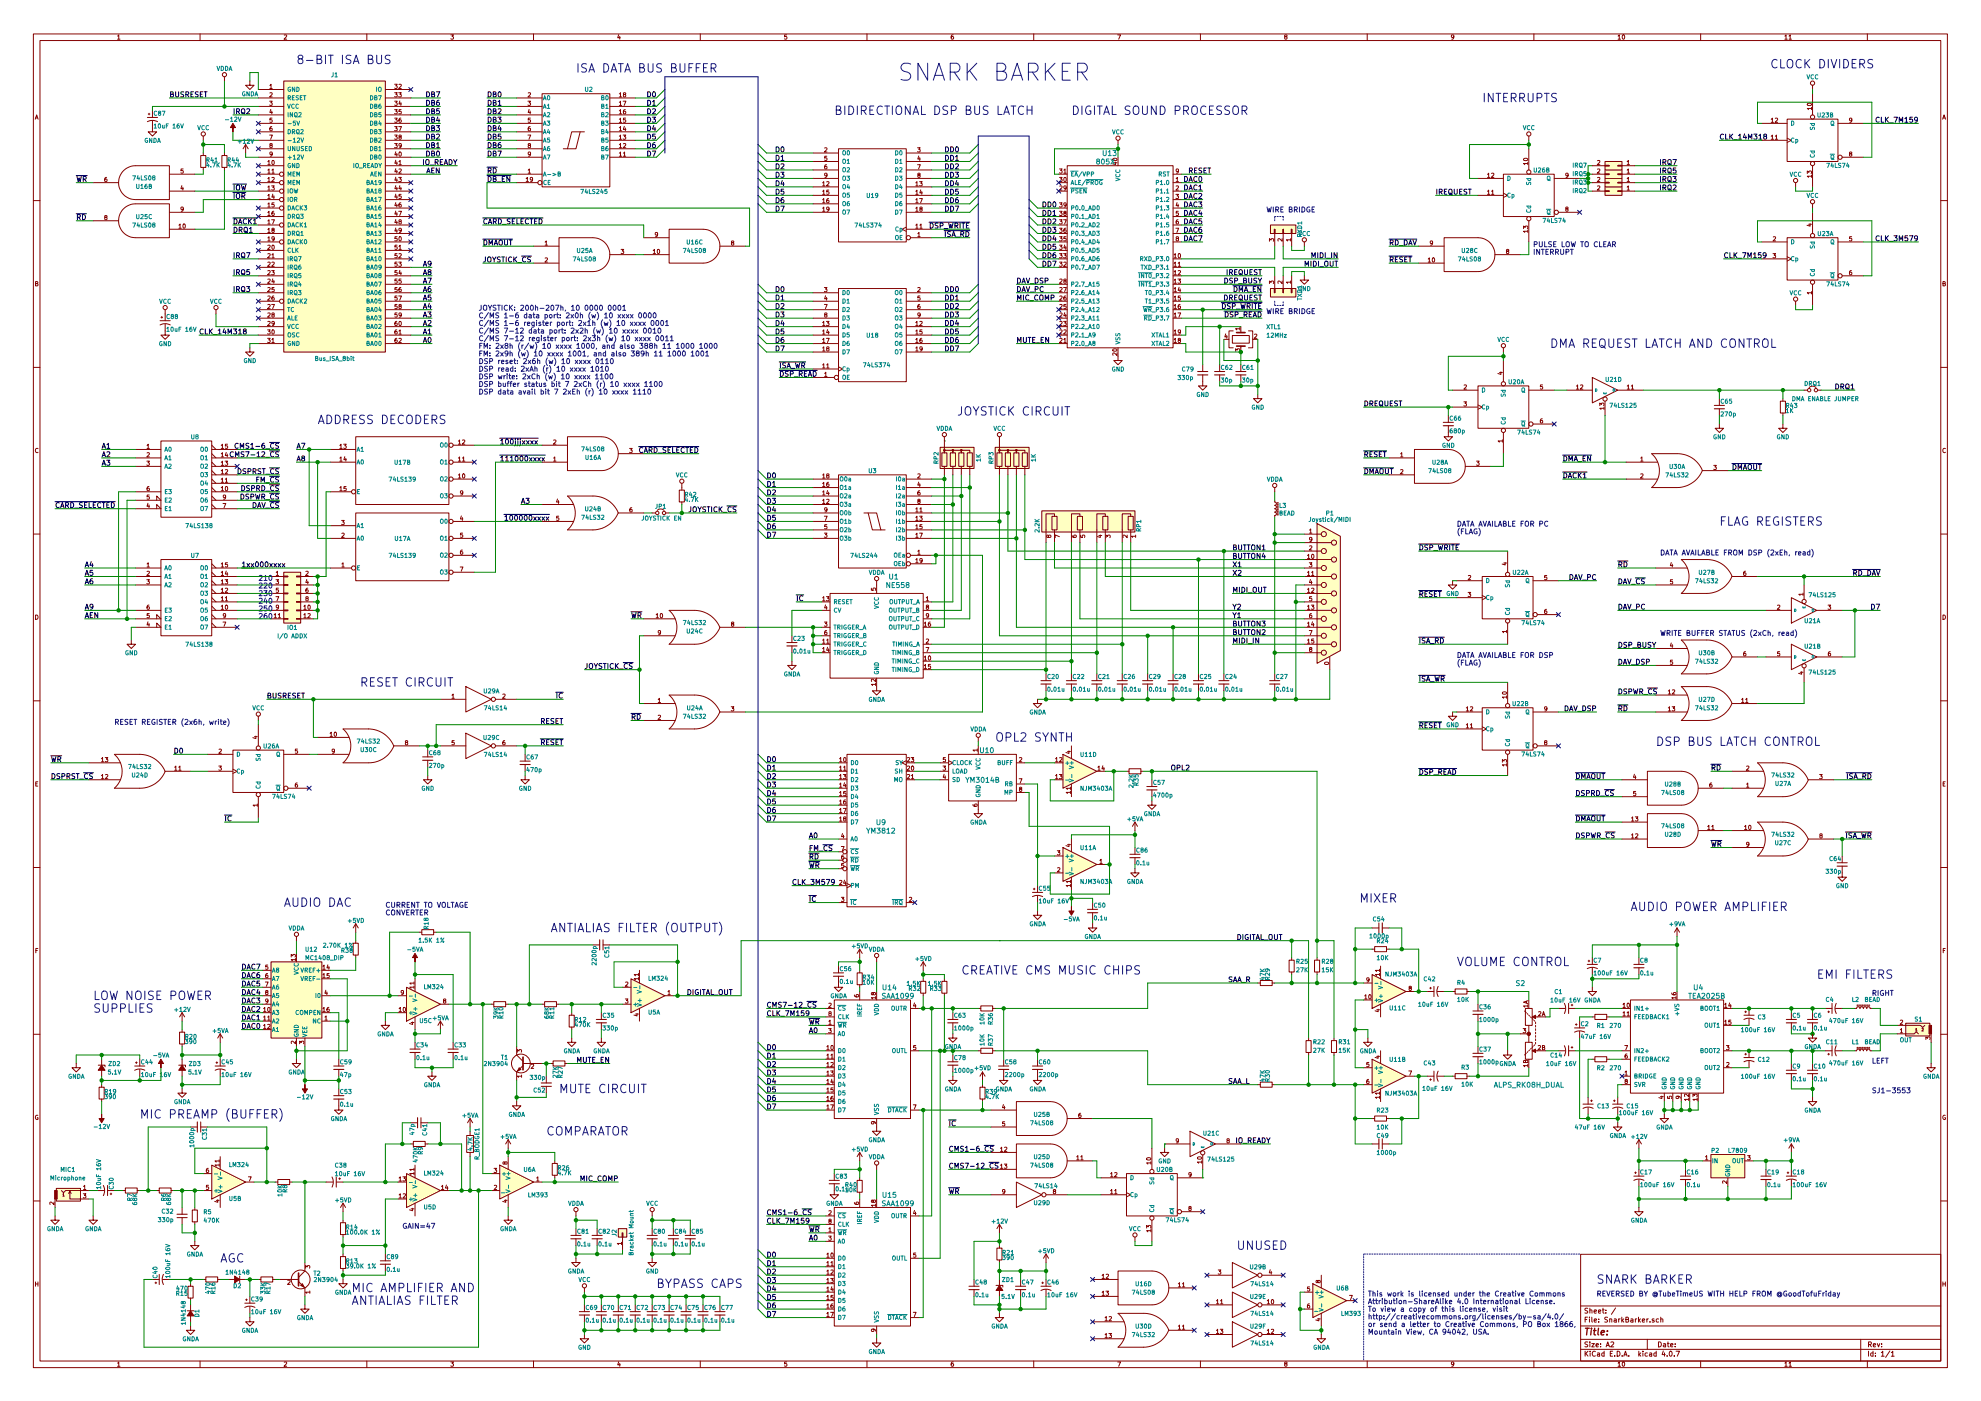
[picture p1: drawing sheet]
<svg xmlns="http://www.w3.org/2000/svg" width="594mm" height="420mm" viewBox="0 0 594 420" stroke-linecap="round" stroke-linejoin="round" font-family="sans-serif">
<g fill="none" stroke="#840000" stroke-width=".3">
<path d="M10 10.2h574v400h-574zM12 12.2h570v396h-570zM35.3 10.8l.3-.3v1.3M35.3 11.8h.7M60 10.2v2M85.2 10.6l.5-.1 .3 .3-.8 1h.8M110 10.2v2M135.2 10.5h.8l-.4 .4 .4 .3-.1 .4h-.7M160 10.2v2M185.5 10.4l-.3 .9h.8M185.9 10.9v.9M210 10.2v2"/>
<path d="M235.9 10.5h-.6v.6l.6-.1 .1 .5-.3 .3-.4-.2M260 10.2v2M285.9 10.5l-.6 .3-.1 .7 .3 .3 .4-.2v-.6l-.4-.1-.3 .3M310 10.2v2M335.2 10.5h.8l-.5 1.3M360 10.2v2M385.5 11l-.3-.2 .3-.3h.4v.4a.5 .5 0 0 0-.5 .2 .5 .5 0 0 0 0 .6l.3 .1 .3-.3-.3-.5M410 10.2v2M436 11l-.3 .2h-.3l-.1-.6 .4-.1 .3 .2-.2 .9-.4 .2M460 10.2v2M485.2 10.8l.4-.3v1.3M485.2 11.8h.8"/>
<path d="M486.6 10.6l.2-.1a.62 .62 0 0 1 .4 .6 .62 .62 0 0 1-.5 .6l-.2-.5zM510 10.2v2M535.3 10.8l.3-.3v1.3M535.3 11.8h.7M536.5 10.8l.4-.3v1.3M536.5 11.8h.7M560 10.2v2M10.6 35.8l.4-1.3 .4 1.3M10.7 35.4h.6M44.2 36.5l1.4-.4 1.6 .4M44.2 35.2h3M44.4 34.2h.6"/>
<path d="M44.7 34v.5M45.7 36.2v3.3h1.3l-1.3 1.3-1.3-1.3h1.3M45.7 33.2v2M67.3 23v1.3M74.9 24.3v1.3h1.3l-1.3 1.2-1.2-1.2h1.2M77.5 29.4h7.6M77.5 31.9h7.6M77.5 34.5h7.6M77.5 37h7.6M77.5 39.5h7.6M77.5 26.8h7.6M80.8 30.3h.8l-.4 .5 .4 .1v.6h-.8"/>
<path d="M80.9 25.6l.4-.3v1.2M80.9 27.9l.5-.1 .2 .4-.8 .9h.8M80.9 26.5h.7M81.2 32.8l-.3 .9h.8M81.5 38l-.5 .3-.1 .7 .3 .2 .4-.1-.1-.6-.3-.1-.3 .3M81.5 33.3v.9M81.6 35.4h-.6l-.1 .6h.7v.6h-.7M85.1 24.3h30.5v81.3h-30.5zM115.6 29.4h7.6M115.6 31.9h7.6M115.6 34.5h7.6M115.6 37h7.6"/>
<path d="M115.6 39.5h7.6M115.6 26.8h7.6M118.3 25.3h.8l-.4 .4 .4 .1v.6h-.8M118.3 27.8h.8l-.4 .5 .4 .1v.5h-.8M118.3 30.3h.8l-.4 .5 .4 .1v.6h-.8M118.3 32.9h.8l-.4 .5 .4 .1v.5h-.8M118.3 35.4h.8l-.4 .5 .4 .1v.6h-.8M118.3 38h.8l-.4 .4 .4 .1v.6h-.8M119.6 27.8h.7l-.4 .5 .4 .1v.5h-.7M119.6 38h.8l-.5 1.2M119.6 25.4l.5-.1 .2 .3-.7 .9h.7M119.9 30.3l-.3 .9h.8"/>
<path d="M120.2 35.4l-.5 .3-.1 .7 .3 .3 .4-.1-.1-.6-.3-.1-.3 .2M120.2 30.8v.8M120.3 32.9h-.6l-.1 .6h.7v.5h-.7M154.9 29.4h7.7M154.9 31.9h7.7M154.9 34.5h7.7M154.9 37h7.7M154.9 39.5h7.7M158.3 30.3h.8l-.4 .5 .4 .1v.6h-.8M158.4 27.9l.5-.1 .2 .4-.8 .9h.8M158.7 32.8l-.3 .9h.8M159 38l-.6 .3v.7l.2 .2 .5-.1-.1-.6-.4-.1-.2 .3"/>
<path d="M159 33.3v.9M159.1 35.4h-.7v.6h.7v.6h-.7M162.6 28.1h20.3v27.9h-20.3zM174 39.5l-1.3 5.1h-2.5M175.3 39.5h-3.9l-1.2 5.1h-1.3M182.9 29.4h7.6M182.9 31.9h7.6M182.9 34.5h7.6M182.9 37h7.6M182.9 39.5h7.6M185.7 38.3l.4-.3v1.2M185.7 35.8l.4-.4v1.3"/>
<path d="M185.7 33.2l.4-.3v1.3M185.7 30.7l.4-.4v1.3M185.7 28.2l.4-.4v1.3M185.7 39.2h.7M185.7 36.7h.7M185.7 34.2h.7M185.7 31.6h.7M185.7 29.1h.7M186.9 30.3h.8l-.5 1.3M187.2 28.3l-.3-.2 .3-.3 .4 .1v.3a.52 .52 0 0 0-.5 .2 .52 .52 0 0 0-.1 .5h.6l-.2-.6M187.2 37.9l-.3 .9h.8M187.5 32.9l-.5 .3-.1 .7 .3 .3 .4-.2-.1-.6h-.3l-.3 .2"/>
<path d="M187.5 38.4v.8M187.6 35.4h-.6l-.1 .6h.7v.6h-.7M528.3 37h7.6M531.2 35.8l.3-.4v1.3M531.2 36.7h.7M532.4 35.5l.5-.1 .2 .4-.8 .9h.8M535.9 35.7h15.3v12.7h-15.3zM542.1 31.1a.69 .69 0 0 1 1.2 .3 .66 .66 0 0 1-.7 .3 .66 .66 0 0 1-.6-.6zM543.3 32.5h-1.3l.3 .4M543.3 32.2v.7M543.6 25.6v1.2M543.6 28.1v6.4"/>
<path d="M551.2 37h7.6M555.3 36l-.2 .2-.4-.1v-.6l.4-.1 .2 .3v.7l-.6 .3M582.6 35.8l.4-1.3 .4 1.3M582.7 35.4h.6M27.9 54.8h7.7M32 53.2l-.6 .3v.7l.2 .3 .5-.2-.1-.6h-.4l-.2 .2M40.6 49.7a5.1 5.1 0 0 0-5 5.1 5.1 5.1 0 0 0 5 5.1M40.6 49.7h10.2v10.2h-10.2M50.8 52.2h7.6M50.8 57.3h7.6M54.5 55.7l-.2 .9h.7M54.8 56.2v.8"/>
<path d="M54.9 50.7h-.6v.5h.6v.6h-.6M60.2 46.7h1.5v3.5h-1.5zM61 40.8v1.3M61 45.9v.8M61 50.2v.8M66.5 46.7h1.6v3.5h-1.6zM67.3 45.9v.8M67.3 50.2v.8M73.7 43.3l-.8 1.3M73.7 43.3v2.6M73.7 43.3l.7 1.3M77.5 52.2h6.3"/>
<path d="M77.5 42.1h7.6M77.5 44.6h7.6M77.5 47.2h7.6M77.5 54.8h6.3M77.5 57.3h6.3M77.5 59.9h6.3M77.5 49.7h7.6M80.3 48.5l.4-.4v1.3M80.3 51l.4-.3v1.2M80.3 53.6l.4-.4v1.3M80.3 56.1l.4-.4v1.3M80.3 58.6l.4-.3v1.3"/>
<path d="M80.3 51.9h.7M80.3 54.5h.7M80.3 49.4h.7M80.3 57h.7M80.3 59.6h.7M80.8 40.5h.9l-.5 1.3M81.2 43.6l-.3-.3 .3-.3 .4 .1v.4a.52 .52 0 0 0-.6 .1 .52 .52 0 0 0 0 .6h.6l-.2-.6M81.5 55.7h.7l-.4 .5 .4 .1v.6h-.7M81.5 51l.4-.3v1.2M81.5 53.3l.5-.1 .2 .4-.7 .9h.7M81.5 51.9h.7M81.6 46.1l-.2 .3-.4-.1v-.6l.4-.1 .2 .2v.7l-.6 .4"/>
<path d="M81.6 48.2l.2-.1a.61 .61 0 0 1 .5 .7 .61 .61 0 0 1-.6 .5zM81.8 58.2l-.3 .9h.8M82.1 58.7v.9M115.6 52.2h7.6M115.6 42.1h7.6M115.6 44.6h7.6M115.6 47.2h7.6M115.6 54.8h7.6M115.6 57.3h7.6M115.6 59.9h7.6M115.6 49.7h7.6M118.3 40.5h.8l-.4 .5 .4 .1v.5h-.8"/>
<path d="M118.3 43h.8l-.4 .5 .4 .1v.6h-.8M118.7 45.5l-.3 .9h.8M118.7 48l-.3 1h.8M118.7 50.6l-.3 .9h.8M118.7 53.1l-.3 .9h.8M118.7 55.7l-.3 .9h.8M118.7 58.2l-.3 .9h.8M119 46v.9M119 48.5v.9M119 51.1v.8M119 53.6v.9M119 56.2v.8"/>
<path d="M119 58.7v.9M119.6 53.2h.7l-.4 .5 .4 .1v.5h-.7M119.6 48.5l.4-.4v1.3M119.6 50.8l.5-.1 .2 .3-.7 .9h.7M119.6 49.4h.7M119.7 45.7l.2-.1a.61 .61 0 0 1 .5 .6 .61 .61 0 0 1-.6 .6zM119.9 41l-.3-.2 .3-.3 .4 .1v.3a.52 .52 0 0 0-.6 .2 .52 .52 0 0 0 0 .5h.6l-.2-.6M119.9 55.7l-.3 .9h.8M120.2 56.2v.8M120.3 58.3h-.6l-.1 .6h.7v.5h-.7M120.3 43.6l-.2 .2h-.4v-.7l.4-.1 .2 .3v.7l-.6 .3M154.9 52.2h7.7"/>
<path d="M154.9 42.1h7.7M154.9 44.6h7.7M154.9 47.2h7.7M154.9 54.8h6.4M157.8 53.6l.3-.4v1.3M157.8 54.5h.7M158.3 40.5h.9l-.6 1.3M158.4 51l.3-.3v1.2M158.4 51.9h.7M158.6 43.6l-.2-.3 .2-.3 .5 .1v.4a.52 .52 0 0 0-.6 .1 .52 .52 0 0 0-.1 .6h.7l-.2-.6M159.1 46.1l-.2 .3-.4-.1-.1-.6 .5-.1 .2 .2v.7l-.6 .4M159.7 53.7l-.2 .3-.4-.1v-.6l.4-.1 .2 .2v.8l-.6 .3"/>
<path d="M182.9 42.1h7.6M182.9 44.6h7.6M182.9 47.2h7.6M185.7 45.9l.4-.3v1.3M185.7 43.4l.4-.4v1.3M185.7 40.9l.4-.4v1.3M185.7 46.9h.7M185.7 44.3h.7M185.7 41.8h.7M186.9 40.5h.8l-.5 .5 .4 .1v.5h-.7M186.9 45.9l.4-.3v1.3M186.9 43.1l.5-.1 .3 .4-.8 .9h.8"/>
<path d="M186.9 46.9h.8M243.8 45.9h7.7M243.8 48.4h7.7M243.8 51h7.7M243.8 53.5h7.7M243.8 56h7.7M243.8 58.6h7.7M246.7 54.8l.3-.3v1.2M246.7 57.4l.3-.4v1.3M246.7 59.9l.3-.3v1.2M246.7 55.7h.7M246.7 58.3h.7"/>
<path d="M247.3 44.4l.5-.1 .2 .4-.8 .9h.8M247.9 49.4l-.6 .3v.7l.2 .3 .5-.2-.1-.6h-.4l-.2 .2M247.9 54.6l.5-.1 .2 .3-.8 .9h.8M248 46.9h-.7v.5h.7v.6h-.7M248 52.5l-.2 .2-.4-.1-.1-.6 .5-.1 .2 .3v.7l-.6 .3M248.5 59.6l-.5 .3-.1 .7 .2 .2 .5-.1-.1-.6-.4-.1-.2 .3M248.6 57h-.6l-.1 .6h.7v.6h-.7M251.5 44.6h20.3v28h-20.3zM271.8 45.9h7.6M271.8 48.4h7.6M271.8 51h7.6M271.8 53.5h7.6"/>
<path d="M271.8 56h7.6M271.8 58.6h7.6M274.6 54.8l.4-.3v1.2M274.6 57.4l.4-.4v1.3M274.6 59.9l.4-.3v1.2M274.6 55.7h.7M274.6 58.3h.7M275.2 44.3h.7l-.4 .5 .4 .1v.6h-.7M275.2 49.4h.8l-.5 1.3M275.5 52.5l-.3-.3 .3-.3 .4 .1v.3a.52 .52 0 0 0-.6 .2 .52 .52 0 0 0 0 .6h.6l-.2-.6M275.5 46.8l-.3 .9h.8M275.8 54.5h.8l-.5 .5 .4 .1v.5h-.7"/>
<path d="M275.8 59.6h.8l-.5 1.2M275.8 47.3v.8M276.1 56.9l-.3 1h.8M276.4 57.4v.9M317.5 52.2h2.5M317.5 54.8h2.5M317.5 57.3h2.5M317.7 53.2h.8l-.4 .5 .4 .1v.5h-.8M317.7 50.7h.8l-.4 .4 .4 .1v.6h-.8M317.8 55.8l.5-.1 .2 .4-.8 .9h.8M319 51l.4-.3v1.2M319 51.9h.7"/>
<path d="M319.1 53.3l.2-.1a.61 .61 0 0 1 .5 .6 .61 .61 0 0 1-.6 .6zM319.7 56.3l-.2 .2h-.4v-.7l.4-.1 .2 .3v.7l-.6 .3M320 49.7h31.8v54.6h-31.8zM333.8 47.6a.76 .76 0 0 1 1.2 .3 .66 .66 0 0 1-.7 .3 .66 .66 0 0 1-.5-.6zM334.1 48.8h.9M334.5 48.6v.8l-.9-.3M335.3 42.1v1.2M335.3 47.2v2.5M351.8 52.2h2.5M351.8 54.8h2.5M351.8 57.3h2.5M351.8 59.9h2.5"/>
<path d="M352.6 58.3h.8l-.4 .5 .4 .1v.5h-.8M352.7 53.6l.4-.4v1.3M352.7 55.8l.5-.1 .2 .4-.8 .9h.8M352.7 54.5h.7M353.4 51.2l-.2 .3-.4-.1v-.6l.4-.1 .2 .2v.7l-.6 .3M443.2 53.5h7.6M443.2 58.6h7.6M446.1 57.4l.3-.4v1.3M446.1 52.3l.3-.4v1.3M446.1 58.3h.7M446.1 53.2h.7M447.3 57.4l.3-.4v1.3"/>
<path d="M447.3 52l.5-.1 .2 .4-.8 .9h.8M447.3 58.3h.7M450.8 52.2h15.3v12.7h-15.3zM450.8 58l1.3 .6-1.3 .6M456.9 47.6a.76 .76 0 0 1 1.3 .3 .66 .66 0 0 1-.7 .3 .66 .66 0 0 1-.6-.6zM458.2 49h-1.3l.4 .4M458.2 48.7v.7M458.5 40.8v1.3M458.5 44.6v6.4M466.1 53.5h7.6M470.3 52.5l-.3 .2-.4-.1v-.6l.4-.1 .3 .3-.1 .7-.6 .3M477.5 52.2h3.8"/>
<path d="M477.5 54.8h3.8M477.5 57.3h3.8M477.5 49.7h3.8M479.1 55.8l.5-.1 .2 .4-.8 .9h.8M479.1 53.3l.5-.1 .2 .4-.8 .9h.8M479.1 50.8l.5-.1 .2 .3-.8 .9h.8M479.1 48.2l.5-.1 .2 .4-.8 .9h.8M481.3 56h5.1v2.6h-5.1zM481.3 57.2h1.3v.2h-1.3zM481.3 53.5h5.1v2.5h-5.1zM481.3 54.7h1.3v.2h-1.3zM481.3 51h5.1v2.5h-5.1z"/>
<path d="M481.3 52.1h1.3v.3h-1.3zM481.3 48.4h5.1v2.6h-5.1zM481.3 49.6h1.3v.2h-1.3zM485.1 57.2h1.3v.2h-1.3zM485.1 54.7h1.3v.2h-1.3zM485.1 52.1h1.3v.3h-1.3zM485.1 49.6h1.3v.2h-1.3zM486.4 52.2h3.8M486.4 54.8h3.8M486.4 57.3h3.8M486.4 49.7h3.8M488 56.1l.3-.4v1.3"/>
<path d="M488 53.6l.3-.4v1.3M488 51l.3-.3v1.2M488 48.5l.3-.4v1.3M488 51.9h.7M488 54.5h.7M488 49.4h.7M488 57h.7M528.3 42.1h7.6M531.2 40.9l.3-.4v1.3M531.2 41.8h.7M532.4 40.9l.3-.4v1.3M532.4 41.8h.7"/>
<path d="M535.9 41.4l1.3 .7-1.3 .6M538.5 54.8v1.2M542 52.1v-.8l.5 .4 .1-.4h.5v.8M543.3 52.8h-1.3l.3 .4M543.3 52.5v.7M543.6 49.7v6.3M552.4 47.2h6.4M554.9 46.1l-.3-.2 .3-.3 .4 .1v.3a.52 .52 0 0 0-.6 .2 .52 .52 0 0 0 0 .5h.6l-.2-.6M10 60.2h2M27.9 66.2h7.7M31.6 65.2l-.2-.3 .2-.3 .5 .1v.3a.52 .52 0 0 0-.6 .2 .52 .52 0 0 0-.1 .6h.7l-.2-.6M40.6 61.1a5.1 5.1 0 0 0-5 5.1 5.1 5.1 0 0 0 5 5.1"/>
<path d="M40.6 61.1h10.2v10.2h-10.2M50.8 68.7h7.6M50.8 63.7h7.6M53.6 67.5l.4-.3v1.2M53.6 68.4h.8M55 62.6l-.3 .3-.3-.1-.1-.6 .4-.1 .3 .2-.1 .8-.5 .3M55 67.3l.1-.1a.61 .61 0 0 1 .5 .6 .61 .61 0 0 1-.6 .6zM77.5 62.4h6.3M77.5 64.9h7.6M77.5 67.5h6.3M77.5 70h7.6M77.5 72.6h6.3"/>
<path d="M77.5 77.6h7.6M77.5 75.1h7.6M80.3 73.6l.5-.1 .2 .4-.8 .9h.8M80.3 76.2l.5-.1 .2 .3-.8 .9h.8M80.3 78.7l.5-.1 .2 .4-.8 .9h.8M80.3 61.2l.4-.4v1.3M80.3 63.7l.4-.3v1.2M80.3 66.3l.4-.4v1.3M80.3 68.8l.4-.4v1.3M80.3 71.3l.4-.3v1.3M80.3 62.1h.7M80.3 64.6h.7"/>
<path d="M80.3 67.2h.7M80.3 69.7h.7M80.3 72.3h.7M81.5 65.9h.8l-.5 1.3M81.5 76.4l.4-.3v1.2M81.5 78.7l.5-.1 .2 .4-.7 .9h.7M81.5 77.3h.7M81.6 73.6l.2-.1a.61 .61 0 0 1 .5 .7 .61 .61 0 0 1-.6 .5zM81.8 69l-.3-.3 .3-.3 .4 .1v.4a.52 .52 0 0 0-.6 .1 .52 .52 0 0 0 0 .6h.6l-.2-.6M82.1 63.4l-.5 .3-.1 .7 .3 .2 .4-.1-.1-.6-.3-.1-.3 .3M82.2 60.8h-.6l-.1 .6h.7v.6h-.7M82.2 71.5l-.2 .3-.4-.1v-.6l.4-.1 .2 .2v.7l-.6 .4"/>
<path d="M115.6 62.4h7.6M115.6 64.9h7.6M115.6 67.5h7.6M115.6 70h7.6M115.6 72.6h7.6M115.6 77.6h7.6M115.6 75.1h7.6M118.7 60.7l-.3 1h.8M118.7 63.3l-.3 .9h.8M118.7 65.8l-.3 .9h.8M118.7 68.4l-.3 .9h.8M119 61.2v.9"/>
<path d="M119 63.8v.8M119 66.3v.9M119 68.9v.8M119.1 71h-.6l-.1 .6h.7v.5h-.7M119.1 73.5h-.6l-.1 .6h.7v.6h-.7M119.1 76.1h-.6l-.1 .5h.7v.6h-.7M119.1 78.6h-.6l-.1 .6h.7v.5h-.7M119.6 78.6h.7l-.4 .5 .4 .1v.5h-.7M119.6 63.4h.8l-.5 1.2M119.6 73.9l.4-.4v1.3M119.6 76.2l.5-.1 .2 .3-.7 .9h.7M119.6 74.8h.7"/>
<path d="M119.7 71.1l.2-.1a.61 .61 0 0 1 .5 .6 .61 .61 0 0 1-.6 .6zM119.9 66.4l-.3-.2 .3-.3 .4 .1v.3a.52 .52 0 0 0-.6 .2 .52 .52 0 0 0 0 .5h.6l-.2-.6M120.2 60.8l-.5 .3-.1 .7 .3 .3 .4-.1-.1-.6-.3-.1-.3 .2M120.3 69l-.2 .2h-.4v-.7l.4-.1 .2 .3v.7l-.6 .3M160 73.8h7.6M160 78.9h7.6M163.5 72.6l.3-.3v1.2M163.5 77.4l.5-.1 .2 .4-.8 .9h.8M163.5 73.5h.7M167.6 71.3h10.3a5.1 5.1 0 0 1 5 5.1 5.1 5.1 0 0 1-5 5h-10.3zM182.9 76.4h7.6M186.3 74.8h.7l-.4 .5 .4 .1v.5h-.7"/>
<path d="M193 71.3h7.7M193 76.4h7.7M195.9 75.2l.3-.4v1.3M195.9 76.1h.7M197.2 70.2l-.2 .3-.4-.1-.1-.6 .5-.1 .2 .2v.8l-.6 .3M197.2 74.9l.2-.1a.61 .61 0 0 1 .4 .6 .61 .61 0 0 1-.5 .6zM210.8 68.7h-10.1v10.2h10.1M210.9 68.7a5.1 5.1 0 0 1 5 5.1 5.1 5.1 0 0 1-5 5.1M215.9 73.8h7.6M219.6 72.8l-.2-.2 .2-.3 .4 .1v.3a.52 .52 0 0 0-.5 .1 .52 .52 0 0 0-.1 .6h.6l-.2-.6M243.8 61.1h7.7M243.8 63.7h7.7"/>
<path d="M246.7 62.5l.3-.4v1.3M246.7 60.8h.7M246.7 63.4h.7M248.6 62.6l-.2 .3-.4-.1v-.6l.4-.1 .2 .2v.8l-.6 .3M271.8 68.1l-1.3 .6 1.3 .7M271.8 68.7h7.6M271.8 61.1h7.6M271.8 63.7h7.6M273 71.3h6.4M274.6 67.5l.4-.3v1.2M274.6 62.5l.4-.4v1.3M274.6 68.4h.7"/>
<path d="M274.6 60.8h.7M274.6 63.4h.7M275.2 70.1l.4-.4v1.3M275.2 71h.7M275.8 67.5l.4-.3v1.2M275.8 68.4h.8M276.1 62.6l-.3-.2 .3-.3 .4 .1v.3a.52 .52 0 0 0-.5 .2 .52 .52 0 0 0-.1 .5h.6l-.2-.6M317.5 62.4h2.5M317.5 64.9h2.5M317.5 67.5h2.5M317.5 70h2.5M317.5 72.6h2.5"/>
<path d="M317.5 77.6h2.5M317.5 75.1h2.5M317.7 78.6h.8l-.4 .5 .4 .1v.5h-.8M317.7 76.1h.8l-.4 .4 .4 .1v.6h-.8M317.7 73.5h.8l-.4 .5 .4 .1v.6h-.8M317.7 71h.8l-.4 .5 .4 .1v.5h-.8M317.7 68.4h.8l-.4 .5 .4 .1v.6h-.8M317.7 65.9h.8l-.4 .5 .4 .1v.5h-.8M317.7 63.4h.8l-.4 .4 .4 .1v.6h-.8M317.7 60.8h.8l-.4 .5 .4 .1v.6h-.8M318.9 76.1h.8l-.4 .4 .4 .1v.6h-.8M318.9 65.9h.9l-.5 1.3"/>
<path d="M319 78.7l.5-.1 .2 .4-.8 .9h.8M319.3 63.9l-.3-.2 .3-.3 .4 .1v.3a.52 .52 0 0 0-.6 .1 .52 .52 0 0 0 0 .6h.6l-.2-.6M319.3 73.4l-.3 1h.8M319.6 68.4l-.5 .3-.1 .8 .3 .2 .4-.1-.1-.6-.3-.1-.3 .3M319.6 73.9v.9M319.7 71h-.6l-.1 .6h.7v.5h-.7M319.7 61.4l-.2 .2-.4-.1v-.6l.4-.1 .2 .3v.7l-.6 .3M351.8 62.4h2.5M351.8 64.9h2.5M351.8 67.5h2.5M351.8 70h2.5M351.8 72.6h2.5"/>
<path d="M351.8 77.6h2.5M352.1 76.4l.4-.3v1.2M352.1 79l.4-.4v1.3M352.1 77.3h.7M352.1 79.9h.7M352.6 68.4h.9l-.6 1.3M352.9 71.5l-.2-.2 .2-.3 .5 .1v.3a.52 .52 0 0 0-.6 .2 .52 .52 0 0 0 0 .5h.6l-.2-.6M353 60.7l-.3 1h.8M353.3 65.9l-.5 .3-.1 .7 .2 .3 .5-.2-.1-.6h-.4l-.2 .2M353.3 61.2v.9M353.3 79l.4-.4v1.3M353.3 79.9h.7"/>
<path d="M353.4 63.4h-.6l-.1 .5h.7v.6h-.7M353.4 76.2l.2-.1a.61 .61 0 0 1 .5 .6 .61 .61 0 0 1-.6 .6zM380.7 72.4v-.8l.5 .4 .1-.4h.5v.8M381 67.5h7.6v2.5h-7.6zM382.1 68.7h.3v1.3h-.3zM382.3 70v3.8M384.5 71.6v.8l-.9-.8-.4 .2 .1 .5M384.7 68.7h.2v1.3h-.2zM384.8 70v3.8M387 71.9h-1.2l.3 .4M387 71.6v.7M387.2 68.7h.3v1.3h-.3z"/>
<path d="M387.3 70v3.8M391.2 72.6v1.2M425.4 73.8h7.7M425.4 78.9h7.7M428.3 77.7l.4-.4v1.3M428.3 78.6h.7M429.6 72.8l-.2 .2h-.4v-.6l.4-.1 .2 .2v.7l-.6 .3M429.6 77.4l.2-.1a.61 .61 0 0 1 .5 .7 .61 .61 0 0 1-.6 .5zM443.2 71.3h-10.1v10.1h10.1M443.3 71.3a5.1 5.1 0 0 1 5 5.1 5.1 5.1 0 0 1-5 5M448.3 76.4h7.6M452 75.3l-.2-.2 .2-.3 .4 .1v.3a.52 .52 0 0 0-.5 .2 .52 .52 0 0 0-.1 .5h.6l-.2-.6"/>
<path d="M456.9 68.6v-.8l.5 .4 .1-.4h.5v.8M458.2 69.4h-1.3l.4 .3M458.2 69v.7M458.5 66.2v6.4M467.4 63.7h6.3M469.8 62.6l-.3-.2 .3-.3 .4 .1v.3a.52 .52 0 0 0-.5 .2 .52 .52 0 0 0-.1 .5h.6l-.2-.6M528.3 72.6h7.6M528.3 77.6h7.6M531.7 76.1h.8l-.4 .4 .3 .1v.6h-.7M531.8 71.1l.5-.1 .2 .3-.8 1h.8M535.9 71.3h15.3v12.7h-15.3zM535.9 77l1.3 .6-1.3 .7"/>
<path d="M542.4 67.3h.9M542.8 67.1v.7l-.9-.2M543.6 61.1v1.3M543.6 63.7v6.3M551.2 72.6h7.6M555.3 71h-.6l-.1 .6h.7v.5h-.7M582 60.2h2M10.7 85.1l.5-.1 .1-.5-.6-.1v1.3h.5l.2-.4-.3-.2M48 97.5l1.5-.4 1.6 .4M48 96.2h3.1M48.3 95.2h.5M48.5 94.9v.5"/>
<path d="M49.5 97.2v3.3h1.3l-1.3 1.3-1.2-1.3h1.2M49.5 92.9v3.3M64.8 92.9v1.2M77.5 80.2h7.6M77.5 82.7h7.6M77.5 85.3h7.6M77.5 98h7.6M77.5 87.8h7.6M77.5 95.4h7.6M77.5 90.3h6.3M77.5 92.9h7.6M80.2 98.9h.8l-.4 .5 .4 .1v.6h-.8"/>
<path d="M80.3 81.2l.5-.1 .2 .4-.8 .9h.8M80.3 83.8l.5-.1 .2 .3-.8 1h.8M80.3 86.3l.5-.1 .2 .4-.8 .9h.8M80.3 88.9l.5-.1 .2 .3-.8 .9h.8M80.3 91.4l.5-.1 .2 .4-.8 .9h.8M80.3 93.9l.5-.1 .2 .4-.8 .9h.8M80.3 96.5l.5-.1 .2 .3-.8 1h.8M81.5 81.1h.7l-.4 .5 .4 .1v.6h-.7M81.5 91.3h.8l-.5 1.3M81.6 99l.2-.1a.61 .61 0 0 1 .5 .7 .61 .61 0 0 1-.6 .5zM81.8 94.4l-.3-.3 .3-.3 .4 .1v.4a.52 .52 0 0 0-.6 .1 .52 .52 0 0 0 0 .6h.6l-.2-.6M81.8 83.6l-.3 .9h.8"/>
<path d="M82.1 88.8l-.5 .3-.1 .7 .3 .2 .4-.1-.1-.6-.3-.1-.3 .3M82.1 84.1v.9M82.2 86.2h-.6l-.1 .6h.7v.6h-.7M82.2 96.9l-.2 .3-.4-.1v-.6l.4-.1 .2 .2v.7l-.6 .4M115.6 80.2h7.6M115.6 82.7h7.6M115.6 85.3h7.6M115.6 98h7.6M115.6 87.8h7.6M115.6 95.4h7.6M115.6 90.3h7.6M115.6 92.9h7.6"/>
<path d="M119 96.4l-.5 .3-.1 .7 .2 .3 .5-.2-.1-.6h-.4l-.2 .2M119 98.9l-.5 .3-.1 .7 .2 .3 .5-.1-.1-.6-.4-.1-.2 .2M119.1 81.1h-.6l-.1 .6h.7v.6h-.7M119.1 83.7h-.6l-.1 .6h.7v.5h-.7M119.1 86.2h-.6l-.1 .6h.7v.6h-.7M119.1 88.8h-.6l-.1 .5h.7v.6h-.7M119.1 91.3h-.6l-.1 .6h.7v.5h-.7M119.1 93.8h-.6l-.1 .6h.7v.6h-.7M119.6 88.8h.8l-.5 1.2M119.6 99.3l.4-.4v1.3M119.7 96.5l.2-.1a.61 .61 0 0 1 .5 .6 .61 .61 0 0 1-.6 .6zM119.9 91.8l-.3-.2 .3-.3 .4 .1v.3a.52 .52 0 0 0-.6 .2 .52 .52 0 0 0 0 .5h.6l-.2-.6"/>
<path d="M119.9 81.1l-.3 .9h.8M120.2 86.2l-.5 .3-.1 .7 .3 .3 .4-.1-.1-.6-.3-.1-.3 .2M120.2 81.6v.8M120.3 83.7h-.6l-.1 .6h.7v.5h-.7M120.3 94.4l-.2 .2h-.4v-.7l.4-.1 .2 .3v.7l-.6 .3M243.8 98h7.7M243.8 87.8h7.7M243.8 95.4h7.7M243.8 90.3h7.7M243.8 92.9h7.7M246.7 96.7l.3-.3v1.3M246.7 99.3l.3-.4v1.3"/>
<path d="M246.7 97.7h.7M247.2 86.2h.8l-.4 .5 .4 .1v.6h-.8M247.2 91.3h.9l-.6 1.3M247.5 94.4l-.2-.3 .2-.3 .5 .1v.4a.52 .52 0 0 0-.6 .1 .52 .52 0 0 0-.1 .6h.7l-.2-.6M247.6 88.7l-.3 .9h.8M247.8 96.4h.8l-.4 .5 .4 .1v.5h-.8M247.9 89.2v.8M248.2 98.8l-.3 1h.8M248.5 99.3v.9M251.5 86.5h20.3v28h-20.3zM271.8 98h7.6M271.8 87.8h7.6"/>
<path d="M271.8 95.4h7.6M271.8 90.3h7.6M271.8 92.9h7.6M274.6 96.7l.4-.3v1.3M274.6 99.3l.4-.4v1.3M274.6 97.7h.7M275.2 86.3l.5-.1 .2 .4-.7 .9h.7M275.8 91.3l-.5 .3-.1 .7 .3 .3 .4-.2-.1-.6h-.3l-.3 .2M275.8 96.5l.5-.1 .3 .3-.8 1h.8M275.9 88.8h-.6l-.1 .5h.7v.6h-.7M275.9 94.4l-.2 .2h-.4v-.7l.4-.1 .2 .3v.7l-.6 .3M276.5 98.9h-.6l-.1 .6h.7v.6h-.7"/>
<path d="M317.5 80.2h2.5M317.5 85.3h2.5M317.5 98h2.5M317.5 87.8h2.5M317.5 95.4h2.5M317.5 90.3h2.5M317.5 92.9h2.5M317.8 99l.5-.1 .2 .4-.8 .9h.8M317.8 96.5l.5-.1 .2 .3-.8 1h.8M317.8 93.9l.5-.1 .2 .4-.8 .9h.8M317.8 91.4l.5-.1 .2 .4-.8 .9h.8M317.8 88.9l.5-.1 .2 .3-.8 .9h.8"/>
<path d="M317.8 86.3l.5-.1 .2 .4-.8 .9h.8M317.8 83.8l.5-.1 .2 .3-.8 1h.8M318.9 96.4h.8l-.4 .5 .4 .1v.5h-.8M318.9 86.2h.9l-.5 1.3M319 99l.5-.1 .2 .4-.8 .9h.8M319.3 84.2l-.3-.2 .3-.3 .4 .1v.3a.52 .52 0 0 0-.6 .2 .52 .52 0 0 0 0 .5h.6l-.2-.6M319.3 93.8l-.3 .9h.8M319.6 88.8l-.5 .3-.1 .7 .3 .2 .4-.1-.1-.6-.3-.1-.3 .3M319.6 94.3v.8M319.7 91.3h-.6l-.1 .6h.7v.5h-.7M351.8 80.2h2.5M351.8 82.7h2.5"/>
<path d="M351.8 85.3h2.5M351.8 87.8h2.5M351.8 95.4h2.5M351.8 90.3h2.5M351.8 92.9h2.5M352.1 81.5l.4-.4v1.3M352.1 84l.4-.3v1.3M352.1 86.6l.4-.4v1.3M352.1 89.1l.4-.3v1.2M352.1 91.7l.4-.4v1.3M352.1 94.2l.4-.4v1.3M352.1 99.3l.4-.4v1.3"/>
<path d="M352.1 82.4h.7M352.1 85h.7M352.1 87.5h.7M352.1 90h.7M352.1 92.6h.7M352.1 95.1h.7M353.2 83.7h.8l-.4 .5 .4 .1v.5h-.8M353.2 93.8h.9l-.6 1.3M353.3 81.2l.5-.1 .2 .4-.8 .9h.8M353.6 86.1l-.3 1h.8M353.9 91.3l-.5 .3-.1 .7 .2 .3 .5-.2-.1-.6h-.4l-.2 .2M353.9 86.6v.9"/>
<path d="M354 88.8h-.6l-.1 .5h.7v.6h-.7M354 99.5l-.2 .2-.4-.1v-.6l.4-.1 .2 .3v.7l-.6 .3M369.8 99.2h-1.2v5.1h1.2M371.8 98.6h-1.3l.4 .3M371.8 98.2v.7M372.1 98v1.7M374.4 99.2h1.3v5.1h-1.3M380.7 85.1v-.8l.5 .4 .1-.4h.5v.8M381 86.5h7.6v2.6h-7.6zM382.1 86.5h.3v1.3h-.3zM382.3 82.7v3.8M384.5 84.3v.8l-.9-.8-.4 .2 .1 .5"/>
<path d="M384.7 86.5h.2v1.3h-.2zM384.8 82.7v3.8M387 84.6h-1.2l.3 .4M387 84.3v.7M387.2 86.5h.3v1.3h-.3zM387.3 82.7v3.8M391.2 82.7v1.3h1.2l-1.2 1.3-1.3-1.3h1.3M538.5 90.3v1.3M543.3 87.8h-1.3l.3 .4M543.3 87.4v.8M543.6 85.3v6.3M552.4 82.7h6.4"/>
<path d="M555.2 81.1l-.5 .3-.1 .8 .3 .2 .4-.1-.1-.6-.3-.1-.3 .3M582.7 85.1l.5-.1 .1-.5-.6-.1v1.3h.5l.2-.4-.3-.2M10 110.2h2M74.9 104.3v1.3h1.3l-1.3 1.2-1.2-1.2h1.2M77.5 103h7.6M77.5 100.5h7.6M80.2 101.5h.8l-.4 .4 .4 .1v.6h-.8M81.5 101.8l.4-.3v1.2M81.5 102.7h.7M115.6 103h7.6M115.6 100.5h7.6M119 101.5l-.5 .3-.1 .7 .2 .2 .5-.1-.1-.6-.4-.1-.2 .3"/>
<path d="M119.6 101.6l.5-.1 .2 .3-.7 .9h.7M119.6 100.2h.7M243.8 103h7.7M243.8 100.5h7.7M243.8 113.2h6.4M243.8 110.7h7.7M243.8 105.6h7.7M246.7 109.4l.3-.3v1.3M246.7 101.8l.3-.3v1.2M246.7 104.4l.3-.4v1.3M246.7 102.7h.7M246.7 100.2h.7"/>
<path d="M246.7 110.4h.7M246.7 105.3h.7M247.3 112l.3-.4v1.3M247.3 112.9h.7M247.8 101.5h.9l-.6 1.2M247.9 109.4l.4-.3v1.3M247.9 110.4h.7M248.1 104.5l-.2-.2 .2-.3 .5 .1v.3a.52 .52 0 0 0-.6 .2 .52 .52 0 0 0 0 .5h.6l-.2-.6M251.5 110l1.2 .7-1.2 .6M271.8 103h7.6M271.8 100.5h7.6M271.8 105.6h7.6"/>
<path d="M274.6 101.8l.4-.3v1.2M274.6 104.4l.4-.4v1.3M274.6 102.7h.7M274.6 100.2h.7M274.6 105.3h.7M276.4 101.5l-.5 .3-.1 .7 .3 .2 .4-.1-.1-.6-.3-.1-.3 .3M276.6 104.5l-.3 .3-.4-.1v-.6l.4-.1 .3 .2-.1 .8-.6 .3M317.5 103h2.5M317.5 100.5h2.5M317.8 101.6l.5-.1 .2 .3-.8 .9h.8M319 101.8l.4-.3v1.2M319 102.7h.7"/>
<path d="M333.8 104.8a.76 .76 0 0 1 1.2 .2 .66 .66 0 0 1-.7 .4 .66 .66 0 0 1-.5-.6zM335 105.8v.8l-.9-.8-.4 .3 .1 .4M335.3 104.3v3.8h1.2l-1.2 1.3-1.3-1.3h1.3M351.8 103h2.5M351.8 100.5h2.5M352.1 101.8l.4-.3v1.2M352.1 102.7h.7M352.1 100.2h.7M353.5 102l-.2-.2 .2-.3 .5 .1v.3a.52 .52 0 0 0-.6 .1 .52 .52 0 0 0 0 .6h.6l-.2-.6M359.2 111.4h3M360.7 112.4v3.3h1.2l-1.2 1.3-1.3-1.3h1.3M360.7 109.4v2"/>
<path d="M364.2 111.4h3.1M365.8 109.4v2M365.8 112.4v2.1M367 101.8h1.6M367.6 100.1l-.3 .9h.8M367.9 100.6v.9M369.6 100.6h5v2.3h-5zM370.5 105.4v-.8l.5 .4 .1-.4h.6v.8M370.6 111.4h3M372.1 103.8v1.8M372.1 109.4v2M372.1 112.4v2.1"/>
<path d="M375.7 101.8h1.5M376.2 100.3l.5-.1 .2 .4-.8 .9h.8M377.2 118.3v1.2h1.3l-1.3 1.3-1.3-1.3h1.3M435.6 117h7.6M439.1 115.5l.4-.1 .3 .4-.8 .9h.8M443.2 115.7h15.3v12.7h-15.3zM449.7 111.7h.8M450.1 111.5v.8l-.9-.3M450.8 104.3v1.3M450.8 108.1v6.4M458.5 117h7.6M462.6 115.4h-.6l-.1 .6h.7v.6h-.7"/>
<path d="M469.9 117h7.6M472.7 115.8l.4-.4v1.3M472.7 116.7h.8M474 115.5l.4-.1 .3 .4-.8 .9h.8M477.5 113.2l7.6 3.8-7.6 3.8zM485.1 117h7.7M488 115.8l.3-.4v1.3M488 116.7h.7M489.2 115.8l.4-.4v1.3M489.2 116.7h.7M515.6 119.5v2.1M534.7 119.5v.8"/>
<path d="M541 117h1M542.5 116.2a1.41 1.41 0 0 1 2.1 0M545.1 117h1M582 110.2h2M11.4 134.6a.58 .58 0 0 0-.8 .5 .58 .58 0 0 0 .8 .5M40.6 134.8h7.7M40.6 137.3h7.7M40.6 139.9h7.7M44 138.3h.8l-.4 .5 .4 .1v.5h-.8M44.1 133.6l.3-.4v1.3M44.1 135.9l.5-.1 .2 .3-.8 .9h.8M44.1 134.5h.7"/>
<path d="M48.3 132.2h15.2v22.9h-15.2zM63.5 134.8h7.6M63.5 137.3h7.6M63.5 139.9h7.6M63.5 138.6l1.3 1.3M63.5 136.1l1.3 1.2M63.5 133.5l1.3 1.3M66.3 138.7l.4-.4v1.3M66.3 136.1l.4-.3v1.2M66.3 133.6l.4-.4v1.3M66.3 134.5h.8M66.3 139.6h.8"/>
<path d="M66.3 137h.8M67.5 138.3h.8l-.5 .5 .4 .1v.5h-.7M67.8 135.7l-.2 .9h.7M68.1 136.2v.8M68.2 133.2h-.6v.6h.6v.6h-.6M99.1 134.8h7.6M99.1 138.6h7.6M101.9 133.6l.4-.4v1.3M101.9 137.4l.4-.4v1.3M101.9 134.5h.7M101.9 138.3h.7M103 133.2h.8l-.4 .5 .4 .1v.6h-.8"/>
<path d="M103.4 136.9l-.3 1h.8M103.7 137.4v.9M106.7 131h27.9v20.3h-27.9zM135.9 138.6h6.3M135.9 133.5h6.3M137.5 137.4l.3-.4v1.3M137.5 132.3l.3-.4v1.3M137.5 138.3h.7M137.5 133.2h.7M138.7 137.4l.3-.4v1.3M138.7 132l.5-.1 .2 .4-.8 .9h.8M138.7 138.3h.7"/>
<path d="M162.6 138.6h7.6M162.6 133.5h7.6M166 137.4l.4-.4v1.3M166 132l.5-.1 .2 .4-.8 .9h.8M166 138.3h.7M180.3 131h-10.1v10.1h10.1M180.4 131a5.1 5.1 0 0 1 5 5.1 5.1 5.1 0 0 1-5 5M185.4 136.1h7.6M188.8 134.5h.8l-.4 .5 .3 .1v.5h-.7M281.9 134.2h10.2v6.3h-10.2zM282.4 135.8h1.6v4.1h-1.6zM283.2 131v4.8v-.8h2.5v.8v-.8h2.6v.8v-.8h2.5v.8"/>
<path d="M283.2 139.9v2.5M285 135.8h1.5v4.1h-1.5zM285.7 139.9v2.5M287.5 135.8h1.6v4.1h-1.6zM288.3 139.9v2.5M290.1 135.8h1.5v4.1h-1.5zM290.8 139.9v2.5M298.4 134.2h10.2v6.3h-10.2zM299 135.8h1.5v4.1h-1.5zM299.7 131v4.8v-.8h2.6v.8v-.8h2.5v.8v-.8h2.5v.8M299.7 139.9v2.5M301.5 135.8h1.5v4.1h-1.5z"/>
<path d="M302.3 139.9v2.5M304 135.8h1.6v4.1h-1.6zM304.8 139.9v2.5M306.6 135.8h1.5v4.1h-1.5zM307.3 139.9v2.5M416.6 137.3h7.6M420 136.1l.4-.3v1.2M420 137h.7M432.8 126.7h3.1M434.3 134.8h-10.1v10.1h10.1M434.3 127.7v3.3h1.3l-1.3 1.2-1.2-1.2h1.2M434.3 124.6v2.1"/>
<path d="M434.4 134.8a5.1 5.1 0 0 1 5 5.1 5.1 5.1 0 0 1-5 5M435.6 122.1h7.6M439 120.5h.8l-.5 .5 .4 .1v.6h-.7M439.4 139.9h7.6M442.8 138.3h.8l-.4 .5 .3 .1v.5h-.7M443.2 121.5l1.3 .6-1.3 .6M450.5 132.2h-1.2l.3 .4M450.5 131.9v.7M450.8 129.7v6.4M459.7 127.2h6.4M462.5 125.6l-.5 .3-.1 .7 .3 .3 .4-.2-.1-.6h-.3l-.3 .2M479.8 121.7v-.8l.4 .4 .1-.4h.6v.8"/>
<path d="M481 122.4h-1.2l.3 .4M481 122.1v.7M481.3 120.3v4.3M487.7 138.6h9.4M492 137.4l.4-.4v1.3M492 138.3h.7M495.3 136.1h7.6a8 8 0 0 1 7.6 5h7.7M495.3 136.1a6.7 6.7 0 0 1 0 10.1M513.9 139.6h.8l-.4 .4 .4 .1v.6h-.8M514.1 121.6h3M515.6 127.2v1.2h1.3l-1.3 1.3-1.3-1.3h1.3M515.6 122.6v2"/>
<path d="M533.9 120.3h1.5v3.6h-1.5zM534.7 127.2v1.2h1.2l-1.2 1.3-1.3-1.3h1.3M534.7 123.9v.7M583.4 134.6a.58 .58 0 0 0-.8 .5 .58 .58 0 0 0 .8 .5M40.6 152.6h7.7l-1.3-1.3v1.3M40.6 150h7.7l-1.3-1.2v1.2M40.6 147.5h7.7M44.4 150.9l-.3 .9h.8M44.7 145.9l-.6 .3v.7l.2 .3 .5-.1-.1-.7h-.4l-.2 .2M44.7 151.4v.9M44.8 148.5h-.7v.5h.7v.6h-.7M63.5 152.6h7.6"/>
<path d="M63.5 150h7.6M63.5 147.5h7.6M63.5 151.3l1.3 1.3M63.5 148.8l1.3 1.2M63.5 146.2l1.3 1.3M63.5 144.9h7.6M63.5 143.7l1.3 1.2M63.5 142.4h7.6M63.5 141.1l1.3 1.3M66.3 146.3l.4-.4v1.3M66.3 143.7l.4-.3v1.2M66.3 141.2l.4-.4v1.3"/>
<path d="M66.3 147.2h.8M66.3 144.6h.8M66.3 142.1h.8M66.9 151h.8l-.5 1.3M67.6 143.7l.3-.3v1.2M67.6 140.9l.4-.1 .3 .4-.8 .9h.8M67.6 144.6h.7M67.7 149l-.3 .2h-.3l-.1-.6 .4-.1 .3 .2-.1 .7-.5 .3M67.7 146l.1-.1a.61 .61 0 0 1 .5 .7 .61 .61 0 0 1-.6 .5zM99.1 147.5h6.3M99.1 157.6h7.6M101.9 146.3l.4-.4v1.3"/>
<path d="M101.9 147.2h.7M102.4 156.1h.8l-.4 .5 .4 .1v.5h-.8M102.5 160l.5-.1 .2 .3-.8 1h.8M103.8 145.9h-.6l-.1 .6h.7v.6h-.7M106.7 153.8h27.9v20.4h-27.9zM135.9 143.7h6.3M135.9 148.8h6.3M135.9 156.4h6.3M137.5 142.5l.3-.4v1.3M137.5 143.4h.7M138.4 154.7l-.3 .9h.7M138.7 155.2v.9"/>
<path d="M138.7 159.9h-.6v.6h.6v.5h-.6M138.8 147.7l-.2 .3-.4-.1-.1-.6 .5-.1 .2 .2-.1 .7-.5 .4M138.8 142.2l.2-.1a.61 .61 0 0 1 .4 .6 .61 .61 0 0 1-.5 .6zM162.6 156.4h9.4M162.6 151.3h9.4M167.2 149.6l-.3 1h.8M167.5 150.1v.9M167.6 154.8h-.6l-.1 .6h.7v.5h-.7M170.2 148.8h7.6a8 8 0 0 1 7.6 5M170.2 148.8a6.7 6.7 0 0 1 0 10.1M185.4 153.8a8.3 8.3 0 0 1-7.6 5.1h-7.6M185.4 153.8h7.6"/>
<path d="M189.5 152.3l-.6 .3v.7l.2 .2 .4-.1v-.6l-.4-.1-.2 .3M195.6 153.8h1M197.1 153.1a1.41 1.41 0 0 1 2 0M199.6 153.8h1.1M203.7 147h1.5v3.5h-1.5zM204.5 144.9v2.1M204.5 150.5v.8M243.8 143.7h7.7M243.8 146.2h7.7M243.8 158.9h7.7M243.8 148.8h7.7M243.8 156.4h7.7"/>
<path d="M243.8 151.3h7.7M243.8 153.8h7.7M246.7 150.1l.3-.4v1.3M246.7 147.5l.3-.3v1.3M246.7 145l.3-.4v1.3M246.7 142.5l.3-.4v1.3M246.7 151h.7M246.7 148.5h.7M246.7 145.9h.7M246.7 143.4h.7M247.2 159.9h.8l-.4 .5 .4 .1v.5h-.8M247.2 154.8h.9l-.6 1.3"/>
<path d="M247.9 149.8l.5-.1 .2 .4-.8 .9h.8M248 157.3h-.7v.6h.7v.6h-.7M248 152.8l-.2 .3-.4-.1-.1-.6 .5-.1 .2 .2v.7l-.6 .3M248.1 142.6l-.2-.2 .2-.3 .5 .1v.3a.52 .52 0 0 0-.6 .2 .52 .52 0 0 0 0 .5h.6l-.2-.6M248.2 147.1l-.3 .9h.8M248.5 144.6l-.5 .3-.1 .8 .2 .2 .5-.1-.1-.6-.4-.1-.2 .3M248.5 147.6v.9M251.5 142.4h20.3v27.9h-20.3zM259.1 153.8h3.8l1.3 5.1h1.2M260.3 153.8l1.3 5.1h2.6M271.8 143.7h7.6M271.8 146.2h7.6"/>
<path d="M271.8 158.9h7.6M271.8 148.8h7.6M271.8 156.4h7.6M271.8 151.3h7.6M271.8 153.8h7.6M274.6 152.6l.4-.3v1.2M274.6 155.2l.4-.4v1.3M274.6 157.7l.4-.4v1.3M274.6 153.5h.7M274.6 156.1h.7M274.6 158.6h.7M275.2 142.2l.5-.1 .2 .4-.7 .9h.7"/>
<path d="M275.5 150.3l-.3-.3 .3-.3 .4 .1v.3a.52 .52 0 0 0-.6 .2 .52 .52 0 0 0 0 .6h.6l-.2-.6M275.5 144.6l-.3 .9h.8M275.8 154.8h.8l-.5 .5 .4 .1v.5h-.7M275.8 159.9h.8l-.5 1.3M275.8 147.2l-.5 .3-.1 .7 .3 .3 .4-.2-.1-.6h-.3l-.3 .2M275.8 145.1v.8M275.8 152.6l.4-.3v1.2M275.8 153.5h.8M276.5 157.3h-.6l-.1 .6h.7v.6h-.7M312.4 153.2h28v6.4h-28zM315.5 154.9h1.5v4h-1.5zM316.2 154.9v-.8h-2.5v8.6"/>
<path d="M316.2 158.9v3.8M323.1 154.9h1.5v4h-1.5zM323.8 154.9v-.8h-2.5v8.6M323.8 158.9v3.8M330.7 154.9h1.5v4h-1.5zM331.5 154.9v-.8h-2.6v8.6M331.5 158.9v3.8M338.3 154.9h1.6v4h-1.6zM339.1 154.9v-.8h-2.6v8.6M339.1 158.9v3.8M382.3 150v.5l.5 .4-.1 .5-.4 .2 .5 .4-.1 .4-.4 .2 .5 .4-.1 .4-.4 .2 .5 .4-.1 .4-.4 .2v.5M382.3 146.2v1.3"/>
<path d="M383 150.7v.2M383 151.2v.2M383 151.7v.2M383 152.2v.2M383 152.7v.3M383 153.2v.3M383 153.7v.3M383 154.2v.3M383.3 150.7v.2M383.3 151.2v.2M383.3 151.7v.2M383.3 152.2v.2"/>
<path d="M383.3 152.7v.3M383.3 153.2v.3M383.3 153.7v.3M383.3 154.2v.3M392.7 159l.4-.4v1.3M392.7 159.9h.7M395 157l7 3.8v34.3l-7 3.8zM416.6 142.4h7.6M420 140.9l.5-.1 .2 .4-.8 .9h.8M487.7 143.7h9.4M492 142.2l.5-.1 .2 .4-.8 .9h.8M510.5 141.1a8.3 8.3 0 0 1-7.6 5.1h-7.6"/>
<path d="M10 160.2h2M40.6 170.3h7.7M40.6 172.9h7.7M40.6 175.4h7.7M44 173.9h.8l-.4 .4 .4 .1v.6h-.8M44.1 169.1l.3-.3v1.2M44.1 171.4l.5-.1 .2 .4-.8 .9h.8M44.1 170h.7M48.3 167.8h15.2v22.9h-15.2zM63.5 170.3h7.6M63.5 172.9h7.6M63.5 175.4h7.6"/>
<path d="M63.5 179.2l1.3 1.3M63.5 178h7.6M63.5 176.7l1.3 1.3M63.5 174.2l1.3 1.2M63.5 171.6l1.3 1.3M63.5 169.1l1.3 1.2M66.3 179.3l.4-.4v1.3M66.3 176.8l.4-.4v1.3M66.3 174.2l.4-.3v1.2M66.3 171.7l.4-.4v1.3M66.3 169.1l.4-.3v1.2M66.3 170h.8"/>
<path d="M66.3 177.7h.8M66.3 175.1h.8M66.3 172.6h.8M67.5 173.9h.8l-.5 .4 .4 .1v.6h-.7M67.6 179.3l.3-.4v1.3M67.6 176.5l.4-.1 .3 .4-.8 .9h.8M67.8 171.2l-.2 1h.7M68.1 171.7v.9M68.2 168.8h-.6v.6h.6v.5h-.6M81.3 172.9h3.8M81.3 175.4h3.8M81.3 178h3.8"/>
<path d="M82.8 173.9h.7l-.4 .4 .4 .1v.6h-.7M82.8 178.9h.8l-.5 1.3M82.8 171.7l.4-.4v1.3M82.8 172.6h.7M83.5 176.4h-.6l-.1 .6h.7v.5h-.7M85.1 171.6h5.1v15.3h-5.1zM85.1 177.8h1.3v.3h-1.3zM85.1 175.3h1.3v.3h-1.3zM85.1 172.8h1.3v.2h-1.3zM88.9 177.8h1.3v.3h-1.3zM88.9 175.3h1.3v.3h-1.3zM88.9 172.8h1.3v.2h-1.3z"/>
<path d="M90.2 172.9h3.8M90.2 175.4h3.8M90.2 178h3.8M91.7 171.4l.5-.1 .2 .4-.8 .9h.8M91.9 179.5l-.2-.3 .2-.3 .5 .1v.3a.52 .52 0 0 0-.6 .2 .52 .52 0 0 0 0 .6h.6l-.2-.6M92 173.8l-.3 .9h.8M92.3 176.4l-.5 .3-.1 .7 .2 .3 .5-.2-.1-.6h-.4l-.2 .2M92.3 174.3v.8M99.1 161.5h7.6M99.1 170.3h6.3M102.5 169.1l.4-.3v1.2M102.5 170h.7"/>
<path d="M135.9 166.5h6.3M135.9 161.5h6.3M135.9 171.6h6.3M138 170h.8l-.5 1.3M138.7 165l-.6 .3v.7l.2 .2 .4-.1v-.6l-.4-.1-.2 .3M243.8 161.5h7.7M246.7 179.3l.3-.4v1.3M247.8 178.9h.8l-.4 .5 .4 .1v.6h-.8M248.9 178h28v25.4h-28zM261.3 176.4v.6l.6 .1v-.7h.6v.7M262.9 174.2v3.8M271.8 161.5h7.6"/>
<path d="M273 166.5h6.4M273 169.1h6.4M274.6 160.2l.4-.3v1.3M274.6 167.9l.4-.4v1.3M274.6 161.2h.7M274.6 168.8h.7M275.2 165.3l.4-.3v1.2M275.2 166.2h.7M276.6 168l-.3 .3-.4-.1v-.6l.4-.1 .3 .2-.1 .8-.6 .3M277.8 179.3l.3-.4v1.3M314.4 160.7l.6-.2v.6a.52 .52 0 0 1-.5 0 .52 .52 0 0 1-.2-.6h-.3l-.1 .5 .2 .2 .3-.2M317.7 161l-1.3-.6v.9"/>
<path d="M321.5 160.6l.3 .5 .7 .1 .3-.2-.1-.5-.7 .1v.4l.2 .2M324.1 160.5v.6l.5 .1v-.7h.6v.7M329.5 160.6h.9M330 160.4v.8l-.9-.3M331.7 161.3v-.8l.5 .4 .1-.4h.5v.8M338 160.5v.8l-.9-.8-.3 .2 .1 .5M340.6 160.8h-1.3l.3 .4M340.6 160.5v.7M391.2 170.3h5M391.2 172.9h8.1M391.2 175.4h5M391.2 178h8.1"/>
<path d="M391.2 167.8h8.1M391.2 165.3h5M391.2 162.7h8.1M391.2 160.2h5M392.1 166.6l.4-.4v1.3M392.1 171.7l.4-.4v1.3M392.1 176.8l.4-.4v1.3M392.1 177.7h.7M392.1 172.6h.7M392.1 167.5h.7M392.6 168.8h.8l-.4 .5 .4 .1v.5h-.8M392.7 163.8l.5-.1 .2 .4-.8 .9h.8"/>
<path d="M393 173.8l-.3 .9h.8M393.3 174.3v.8M393.3 171.7l.4-.4v1.3M393.3 176.5l.5-.1 .2 .4-.8 .9h.8M393.3 172.6h.7M393.4 178.9h-.6l-.1 .6h.7v.6h-.7M393.4 161.7l-.2 .2h-.4v-.6l.4-.1 .2 .2v.7l-.6 .3M393.4 166.3l.2-.1a.61 .61 0 0 1 .5 .7 .61 .61 0 0 1-.6 .5zM435.6 174.2v1.2h1.3l-1.3 1.3-1.3-1.3h1.3M436.9 174.2h7.6M436.9 179.2h7.6M440.3 177.7h.7l-.4 .4 .4 .1v.6h-.7"/>
<path d="M440.3 172.7l.5-.1 .2 .3-.7 1h.7M444.5 172.9h15.2v12.7h-15.2zM444.5 178.6l1.3 .6-1.3 .7M451 168.9h.8M451.4 168.7v.7l-.9-.2M452.1 165.3v6.3M459.7 174.2h7.7M463.9 172.6h-.7v.6h.7v.5h-.7M496.6 170.3h9.4M496.6 175.4h9.4M501.2 168.7l-.3 .9h.8M501.5 169.2v.8"/>
<path d="M501.6 173.9h-.6l-.1 .5h.7v.6h-.7M504.2 167.8h7.6a8 8 0 0 1 7.6 5.1M504.2 167.8a6.7 6.7 0 0 1 0 10.1M519.4 172.9a8.3 8.3 0 0 1-7.6 5.1h-7.6M519.4 172.9h7.6M523.5 171.3l-.6 .3v.7l.2 .3 .4-.1v-.7h-.4l-.2 .2M537.2 179.2l7.6 3.8-7.6 3.9zM540.7 178.2h-1.3l.4 .4M540.7 177.9v.7M541 175.4v4.3M582 160.2h2M10.7 184.4a.65 .65 0 0 1 .7 .7 .65 .65 0 0 1-.7 .6z"/>
<path d="M39.4 191.9v1.3h1.2l-1.2 1.3-1.3-1.3h1.3M40.6 188.1h7.7l-1.3-1.2v1.2M40.6 185.6h7.7l-1.3-1.3v1.3M40.6 183h7.7M44.4 186.5l-.3 .9h.8M44.7 181.5l-.6 .3v.7l.2 .2 .5-.1-.1-.6h-.4l-.2 .2M44.7 187v.8M44.8 184h-.7v.6h.7v.6h-.7M63.5 180.5h7.6M63.5 188.1h7.6M63.5 183h7.6M63.5 185.6h7.6"/>
<path d="M63.5 186.9l1.3 1.2M63.5 184.3l1.3 1.3M63.5 181.8l1.3 1.2M66.3 181.8l.4-.3v1.2M66.3 180.2h.8M66.3 182.7h.8M66.9 186.6h.8l-.5 1.2M67.6 180.2h.7M67.7 184.5l-.3 .3-.3-.1-.1-.6 .4-.1 .3 .2-.1 .8-.5 .3M67.7 181.6l.1-.1a.61 .61 0 0 1 .5 .6 .61 .61 0 0 1-.6 .6zM81.3 180.5h3.8M81.3 183h3.8"/>
<path d="M81.3 185.6h3.8M82.2 184.4l.4-.4v1.3M82.2 185.3h.7M83.4 184.4l.4-.4v1.3M83.4 185.3h.8M83.5 182l-.2 .3-.4-.1v-.6l.4-.1 .2 .2v.7l-.6 .3M85.1 185.5h1.3v.2h-1.3zM85.1 182.9h1.3v.3h-1.3zM85.1 180.4h1.3v.2h-1.3zM88.9 185.5h1.3v.2h-1.3zM88.9 182.9h1.3v.3h-1.3zM88.9 180.4h1.3v.2h-1.3z"/>
<path d="M90.2 180.5h3.8M90.2 183h3.8M90.2 185.6h3.8M91.1 181.8l.4-.3v1.2M91.1 184.4l.4-.4v1.3M91.1 182.7h.7M91.1 185.3h.7M92.3 184.1l.5-.1 .2 .4-.7 .9h.7M92.4 181.6l.2-.1a.61 .61 0 0 1 .5 .6 .61 .61 0 0 1-.6 .6zM193 190.7h9.4M193 185.6h9.4M196.8 184.4l.3-.4v1.3"/>
<path d="M196.8 185.3h.7M198.1 189.6l-.2 .3-.4-.1-.1-.6 .5-.1 .2 .2-.1 .8-.5 .3M198.1 184.1l.2-.1a.61 .61 0 0 1 .4 .7 .61 .61 0 0 1-.5 .5zM200.7 183h7.6a8.3 8.3 0 0 1 7.6 5.2M200.7 183.1a6.7 6.7 0 0 1 0 10.1M219.6 187.1l-.2-.2 .2-.3 .4 .1v.3a.52 .52 0 0 0-.5 .1 .52 .52 0 0 0-.1 .6h.6l-.2-.6M223.5 188.1h-7.6a8.1 8.1 0 0 1-7.6 5.1h-7.6M236 192.7h3M237.5 198.3v1.3h1.3l-1.3 1.2-1.3-1.2h1.3M237.5 190.7v2M237.5 193.7v2M246.4 180.5h2.5"/>
<path d="M246.4 193.2h2.5M246.4 188.1h2.5M246.4 183h2.5M246.4 190.7h2.5M246.4 195.7h2.5M246.7 192l.3-.4v1.3M246.7 194.5l.3-.3v1.2M246.7 180.2h.7M246.7 192.9h.7M246.7 195.4h.7M247.2 186.6h.8l-.4 .4 .4 .1v.6h-.8M247.6 181.4l-.3 .9h.8"/>
<path d="M247.9 189.1l-.6 .3v.7l.2 .3 .5-.2-.1-.6h-.4l-.2 .2M247.9 181.9v.8M247.9 192l.4-.4v1.3M247.9 192.9h.7M248.2 194.1l-.3 .9h.8M248.5 194.6v.8M276.9 180.5h2.5M276.9 193.2h2.5M276.9 188.1h2.5M276.9 183h2.5M276.9 195.7h2.5M276.9 185.6h2.5"/>
<path d="M276.9 198.3h2.5M277.2 197.1l.3-.4v1.3M277.2 199.6l.3-.3v1.2M277.2 186.9l.3-.3v1.2M277.2 198h.7M277.2 187.8h.7M277.7 194.2h.8l-.5 1.2M277.8 191.7l.5-.1 .2 .4-.8 .9h.8M277.8 180.2h.7M278 182l-.2-.2 .2-.3 .4 .1v.3a.52 .52 0 0 0-.5 .1 .52 .52 0 0 0-.1 .6h.6l-.1-.6M278.5 184.5l-.2 .3-.4-.1-.1-.6 .5-.1 .2 .2-.1 .8-.5 .3M278.5 196.8l.2-.1a.61 .61 0 0 1 .4 .7 .61 .61 0 0 1-.5 .5z"/>
<path d="M279 186.6l-.6 .3v.7l.2 .2 .4-.1v-.6l-.4-.1-.2 .3M279 199.3h-.6v.5h.6v.6h-.6M391.2 180.5h5M391.2 193.2h8.1M391.2 188.1h8.1M391.2 183h8.1M391.2 190.7h5M391.2 195.7h5M391.2 185.6h5M392.1 181.8l.4-.3v1.2M392.1 186.9l.4-.3v1.2M392.1 192l.4-.4v1.3"/>
<path d="M392.1 192.9h.7M392.1 187.8h.7M392.1 182.7h.7M392.6 189.1h.9l-.6 1.3M392.9 194.7l-.2-.2 .2-.3 .5 .1v.3a.52 .52 0 0 0-.6 .1 .52 .52 0 0 0 0 .6h.6l-.2-.6M393.2 181.5h.8l-.4 .5 .4 .1v.5h-.8M393.3 184l-.5 .3-.1 .7 .2 .3 .5-.1-.1-.7h-.4l-.2 .2M393.6 186.5l-.3 .9h.8M393.9 187v.8M394 191.6h-.6l-.1 .6h.7v.6h-.7M397.3 198.7a.76 .76 0 0 1 1.2 .3 .66 .66 0 0 1-.7 .3 .66 .66 0 0 1-.5-.6zM398.8 197v3.8"/>
<path d="M451.8 189.4h-1.3l.4 .4M451.8 189v.8M452.1 186.9v6.3M461 184.3h6.4M463.8 182.7l-.6 .3v.8l.2 .2 .5-.1-.1-.6-.4-.1-.2 .3M496.6 194.5h9.4M496.6 199.6h9.4M501.2 192.8l-.3 .9h.8M501.5 193.3v.9M501.6 198h-.6l-.1 .6h.7v.5h-.7M519.4 197a8.3 8.3 0 0 1-7.6 5.1h-7.6M519.4 197a8 8 0 0 0-7.6-5.1l-7.6 .1a6.7 6.7 0 0 1 0 10.1"/>
<path d="M519.4 197h7.6M523.5 195.4l-.6 .3v.8l.2 .2 .4-.1v-.6l-.4-.1-.2 .3M529.6 183h7.6M529.6 197h7.6M533 181.6l.5-.1 .3 .3-.8 .9h.8M533.7 195.4h-.6l-.1 .6h.7v.6h-.7M537.2 193.2l7.6 3.8-7.6 3.8zM544.8 183h7.6M544.8 197h7.6M548.2 181.5h.8l-.4 .5 .3 .1v.5h-.7M548.9 195.4l-.6 .3v.8l.2 .2 .4-.1v-.6l-.4-.1-.2 .3M582.7 184.4a.65 .65 0 0 1 .7 .7 .65 .65 0 0 1-.7 .6z"/>
<path d="M10 210.2h2M77.5 214.8v1.3M77.5 217.3v6.4M99 219.9l.3-.3v1.2M100.3 219.7l.2-.1a.61 .61 0 0 1 .4 .6 .61 .61 0 0 1-.5 .6zM102.9 218.6h7.6a8.4 8.4 0 0 1 7.6 5.1 8.1 8.1 0 0 1-7.6 5.1l-7.6-.1a6.7 6.7 0 0 0 0-10.1zM132.1 209.7h7.6M135.5 208.5l.4-.4v1.3M135.5 209.4h.7M139.7 205.9l7.6 3.8-7.6 3.8zM139.7 219.9l7.6 3.8-7.6 3.8zM148.6 209.7h6.3"/>
<path d="M150.8 208.2l.5-.1 .2 .4-.8 .9h.8M193 211h9.4M193 216.1h9.4M197.4 209.8l.3-.4v1.3M197.4 214.6l.5-.1 .2 .4-.8 .9h.8M197.4 210.7h.7M200.7 208.4h7.6a8 8 0 0 1 7.6 5.1h7.6M200.7 208.5a6.7 6.7 0 0 1 0 10.1M215.9 213.5a8.3 8.3 0 0 1-7.6 5.1h-7.6M219.3 212h.8l-.5 .4 .4 .1v.6h-.7M262.6 205.2h-1.3l.4 .4M262.6 203.7v.8l-.9-.8-.4 .2 .1 .5"/>
<path d="M262.6 204.9v.7M262.9 203.4v3.8h1.3l-1.3 1.2-1.3-1.2h1.3M276.9 200.8h2.5M277.2 200.5h.7M311.1 209.7v1.3h1.3l-1.3 1.3-1.2-1.3h1.2M312.2 204.1h3M313.7 202.1v2M313.7 205.1v2.1M319.8 204.1h3M321.3 202.1v2M321.3 205.1v2.1M327.4 204.1h3.1"/>
<path d="M328.9 202.1v2M328.9 205.1v2.1M335 204.1h3.1M336.5 202.1v2M336.5 205.1v2.1M342.6 204.1h3.1M344.2 202.1v2M344.2 205.1v2.1M350.3 204.1h3M351.8 202.1v2M351.8 205.1v2.1M357.9 204.1h3"/>
<path d="M359.4 202.1v2M359.4 205.1v2.1M365.5 204.1h3.1M367 202.1v2M367 205.1v2.1M380.7 204.1h3.1M382.3 202.1v2M382.3 205.1v2.1M435.6 213.5v1.3h1.3l-1.3 1.3-1.3-1.3h1.3M436.9 213.5h7.6M436.9 218.6h7.6M439.7 217.4l.4-.4v1.3"/>
<path d="M439.7 212.3l.4-.3v1.2M439.7 218.3h.7M439.7 213.2h.7M440.9 217.4l.4-.4v1.3M440.9 212.1l.5-.1 .3 .3-.8 .9h.8M440.9 218.3h.8M444.5 212.3h15.2v12.7h-15.2zM444.5 218l1.3 .6-1.3 .6M450.6 207.7a.76 .76 0 0 1 1.2 .2 .66 .66 0 0 1-.7 .3 .66 .66 0 0 1-.5-.5zM451.8 209.1h-1.3l.4 .3M451.8 208.7v.7M452.1 204.6v6.4"/>
<path d="M459.7 213.5h7.7M463.9 212.5l-.2 .2h-.4l-.1-.6 .5-.1 .2 .2v.7l-.6 .3M496.6 213.5h9.4M496.6 208.4h9.4M500.3 207.2l.4-.3v1.2M500.3 212.3l.4-.3v1.2M500.3 213.2h.7M500.3 208.1h.7M501.4 212h.8l-.4 .4 .4 .1v.6h-.8M501.5 207l.5-.1 .2 .3-.8 .9h.8M504.2 205.9h7.6a8 8 0 0 1 7.6 5.1M504.2 205.9a6.7 6.7 0 0 1 0 10.1l7.6 .1a8.3 8.3 0 0 0 7.6-5.1"/>
<path d="M519.4 211h7.6M522.3 209.8l.3-.4v1.3M522.3 210.7h.7M523.5 209.8l.3-.4v1.3M523.5 210.7h.7M539.9 201.6h.8M540.3 201.4v.8l-.9-.3M541 200.3v4.3M582 210.2h2M10.7 235.1h.5M11.3 234.5h-.6v1.3h.6M26.7 228.8h9.4"/>
<path d="M26.7 233.8h9.4M30.4 232.6l.4-.3v1.2M30.4 227.6l.4-.4v1.3M30.4 228.5h.7M30.4 233.5h.7M31.5 227.2h.8l-.4 .5 .4 .1v.5h-.8M31.6 232.4l.5-.1 .2 .3-.8 .9h.8M34.3 226.2h7.6a8.3 8.3 0 0 1 7.6 5.1M34.3 226.3a6.7 6.7 0 0 1 0 10.1M52.4 230.1l.3-.4v1.3M52.4 231h.7M53.6 230.1l.3-.4v1.3"/>
<path d="M53.6 231h.7M57.1 231.3h-7.6a8.1 8.1 0 0 1-7.6 5.1h-7.6M62.2 231.3h7.6M62.2 226.2h7.6M65.6 229.7h.8l-.4 .5 .3 .1v.6h-.7M65.7 224.8l.5-.1 .2 .3-.8 .9h.8M69.8 225h15.3v12.7h-15.3zM69.8 230.7l1.3 .6-1.3 .6M76.3 220.9h.9M76.7 220.7v.8l-.9-.3M77.5 238.9v6.4M85.1 226.2h7.6"/>
<path d="M86.4 236.4h6.3M89.1 234.8l-.5 .3-.1 .7 .3 .3 .4-.1-.1-.7h-.3l-.3 .2M89.2 224.7h-.6l-.1 .5h.7v.6h-.7M95.2 226.2h9.4M95.2 221.1h9.4M99 220.8h.7M100.3 225.2l-.2 .2h-.4l-.1-.6 .5-.1 .2 .2v.7l-.6 .3M118.1 223.7h7.6M121.8 222.6l-.2-.2 .2-.3 .4 .1v.3a.52 .52 0 0 0-.5 .2 .52 .52 0 0 0-.1 .6h.6l-.2-.7M126.7 227h3.1M128.3 232.6v1.2h1.2l-1.2 1.3-1.3-1.3h1.3M128.3 225v2"/>
<path d="M128.3 228v2M132.1 223.7h7.6M136.2 222.1h-.6l-.1 .6h.7v.6h-.7M148.6 223.7h6.3M151.4 222.1l-.6 .3v.7l.2 .3 .4-.1v-.7h-.4l-.2 .2M156 228.3h3M157.5 232.6v1.2h1.2l-1.2 1.3-1.3-1.3h1.3M157.5 226.2v2.1M157.5 229.3v2M251.5 228.8h2.5M251.5 231.3h2.5M251.5 233.8h2.5"/>
<path d="M251.5 236.4h2.5M251.5 238.9h2.5M251.8 227.6l.3-.4v1.3M251.8 230.1l.3-.4v1.3M251.8 232.6l.3-.3v1.2M251.8 235.2l.3-.4v1.3M251.8 237.7l.3-.3v1.2M251.8 228.5h.7M251.8 231h.7M251.8 233.5h.7M251.8 236.1h.7M251.8 238.6h.7"/>
<path d="M252.9 232.3h.8l-.4 .5 .3 .1v.5h-.7M253 230.1l.3-.4v1.3M253 231h.7M253.1 227.3l.2-.1a.61 .61 0 0 1 .4 .6 .61 .61 0 0 1-.5 .6zM253.3 234.7l-.3 1h.7M253.6 239.9l-.6 .3v.7l.2 .3 .4-.2v-.6h-.4l-.2 .2M253.6 235.2v.9M253.6 237.4h-.6v.5h.6v.6h-.6M254 226.2h17.8v45.7h-17.8zM271.8 228.1l-1.3 .7 1.3 .6M271.8 228.8h2.5M271.8 231.3h2.5"/>
<path d="M271.8 233.8h2.5M272.1 229.8l.5-.1 .2 .4-.8 .9h.8M272.1 232.4l.5-.1 .2 .3-.8 .9h.8M272.1 227.3l.5-.1 .2 .4-.8 .9h.8M273.2 227.2h.8l-.4 .5 .4 .1v.5h-.8M273.3 232.6l.4-.3v1.2M273.3 233.5h.7M273.4 229.8l.2-.1a.61 .61 0 0 1 .4 .7 .61 .61 0 0 1-.5 .5zM281.9 228.8h2.6M281.9 231.3h2.6M281.9 233.8h2.6M282.8 229.7h.8l-.5 .5 .4 .1v.6h-.7"/>
<path d="M283.1 232.2l-.2 .9h.7M283.4 232.7v.8M283.5 227.2h-.6v.6h.6v.5h-.6M284.5 226.2h20.3v14h-20.3zM284.5 228.1l1.2 .7-1.2 .6M293.1 225h-1.3l.4 .3M293.1 224.6v.7M293.4 221.1v1.3M293.4 223.7v2.5M304.8 228.8h2.5M304.8 235.1h2.5M304.8 237.7h2.5"/>
<path d="M305.6 233.5h.9l-.6 1.3M305.7 227.3l.5-.1 .2 .4-.8 .9h.8M305.9 236.6l-.2-.2 .2-.3 .5 .1v.3a.52 .52 0 0 0-.6 .2 .52 .52 0 0 0 0 .5h.6l-.2-.6M316.2 228.8h2.6M316.2 233.8h2.6M316.5 227.6l.4-.4v1.3M316.5 232.6l.4-.3v1.2M316.5 228.5h.7M316.5 233.5h.7M317.7 232.3h.8l-.5 .5 .4 .1v.5h-.7M317.8 227.3l.4-.1 .3 .4-.8 .9h.8M318.8 226.2l10.1 5.1-10.1 5.1z"/>
<path d="M320.1 225.4h.9M320.6 225.2v.7l-.9-.2M321 237.6h-1.3l.4 .4M321 236.4h-1.3l.4 .4M321 236.1v.7M321 237.3v.7M321.3 223.7v3.8M321.3 235.1v3.8M328.9 231.3h2.6M329.2 230.1l.4-.4v1.3M329.2 231h.7M330.7 229.7l-.2 .9h.7"/>
<path d="M331 230.1v.9M337.8 231.3h.8M338.6 230.5h3.5v1.6h-3.5zM342.1 231.3h.8M343.9 235.9h3.1M345.4 233.8v2.1M345.4 236.9v2M450.5 228.6v-.8l.5 .4 .1-.3h.6v.7M451.8 229.4h-1.3l.4 .3M451.8 229v.7M452.1 226.2v6.4M461 223.7h6.4"/>
<path d="M463.4 222.6l-.2-.2 .2-.3 .5 .1v.3a.52 .52 0 0 0-.6 .2 .52 .52 0 0 0-.1 .6h.7l-.2-.7M486.4 233.8h7.6M486.4 238.9h7.6M490.1 232.2l-.2 .9h.7M490.4 232.7v.8M490.5 237.4h-.6v.5h.6v.6h-.6M504.2 231.3h-10.2v10.2h10.2M504.2 231.3a5.1 5.1 0 0 1 5.1 5.1 5.1 5.1 0 0 1-5.1 5.1M509.3 236.4h7.6M513.3 234.8l-.5 .3-.1 .7 .3 .3 .4-.1-.1-.7h-.3l-.3 .2M519.4 231.3h9.4M519.4 236.4h9.4"/>
<path d="M523.8 235.2l.3-.4v1.3M523.8 229.8l.5-.1 .2 .4-.8 .9h.8M523.8 236.1h.7M527 228.8h7.7a8.3 8.3 0 0 1 7.6 5.1M527.1 228.8a6.7 6.7 0 0 1 0 10.1h7.6a8.1 8.1 0 0 0 7.6-5.1M542.3 233.8h7.6M545.7 232.3h.8l-.5 .5 .4 .1v.5h-.7M582.7 235.1h.5M583.3 234.5h-.6v1.3h.6M77.2 241.5h-1.3l.4 .3M77.2 241.1v.7M251.5 251.6h2.5"/>
<path d="M251.5 258h1.2M251.5 255.4h1.2M251.5 241.5h2.5M251.5 244h2.5M251.5 246.5h2.5M251.8 240.3l.3-.4v1.3M251.8 242.8l.3-.4v1.3M251.8 245.3l.3-.3v1.2M251.8 241.2h.7M251.8 243.7h.7M251.8 246.2h.7M252.3 253.9h.8l-.5 1.2"/>
<path d="M252.7 250l-.3 .9h.7M252.9 242.4h.8l-.5 1.3M253 256.4l-.6 .3v.7l.2 .3 .4-.2v-.6h-.4l-.2 .2M253 250.5v.8M253 258.9h-.6v.6h.6v.6h-.6M253.2 245.5l-.2-.2 .2-.3 .4 .1v.3a.52 .52 0 0 0-.5 .1 .52 .52 0 0 0-.1 .6h.6l-.1-.6M291.8 241.2l.3 .6h.7l.3-.2-.2-.4h-.6v.4l.2 .2M293.4 240.2v3.8h1.2l-1.2 1.3-1.3-1.3h1.3M316.2 256.7h2.6M317.1 255.1h.8l-.5 .5 .4 .1v.6h-.7M318.8 254.2l10.1 5-10.1 5.1zM320.1 253.3h.9"/>
<path d="M320.6 253.1v.8l-.9-.3M321.3 251.6v3.8M328.9 259.2h2.6M329.8 258l.4-.3v1.2M329.8 258.9h.8M338.8 256.2h3.1M340.4 246.5v2.6M340.4 254.2v2M340.4 257.2v2M340.4 246.5l-.8 1.3M340.4 246.5l.7 1.3M345.4 240.2v1.3h1.3l-1.3 1.2-1.2-1.2h1.2"/>
<path d="M486.4 251.6h7.6M486.4 246.5h7.6M489.3 250.4l.3-.3v1.2M489.3 245.3l.3-.3v1.2M489.3 246.2h.7M489.3 251.3h.7M490.4 245h.8l-.4 .5 .3 .1v.5h-.7M490.5 250.2l.5-.1 .2 .3-.8 .9h.8M504.2 244h-10.2v10.2h10.2M504.2 244a5.1 5.1 0 0 1 5.1 5.1 5.1 5.1 0 0 1-5.1 5.1M509.3 249.1h7.6M512.1 247.9l.4-.4v1.3"/>
<path d="M512.1 248.8h.7M513.3 247.9l.4-.4v1.3M513.3 248.8h.7M519.4 254.2h9.4M519.4 249.1h9.4M523.2 247.9l.3-.4v1.3M523.2 248.8h.7M524.5 253.1l-.2 .3-.4-.1-.1-.6 .5-.1 .2 .2-.1 .8-.5 .3M524.5 247.6l.2-.1a.61 .61 0 0 1 .4 .7 .61 .61 0 0 1-.5 .5zM546 250.6l-.3-.2 .3-.3 .4 .1v.3a.52 .52 0 0 0-.5 .1 .52 .52 0 0 0-.1 .6h.6l-.2-.6M549.9 251.6h-7.6a8.1 8.1 0 0 1-7.6 5.1h-7.6a6.7 6.7 0 0 0 0-10.1l7.6-.1a8.3 8.3 0 0 1 7.6 5.2M550.9 258.7h3.1"/>
<path d="M552.4 259.8v3.3h-1.2l1.2 1.2 1.3-1.2h-1.3M552.4 256.7v2M10 260.2h2M106.7 277v2.6M106.7 277l-.8 1.3M106.7 277l.7 1.3M125.7 279.6h.8M126.5 278.8h3.5v1.5h-3.5zM130 279.6h.8M251.5 270.7h2.5M251.5 260.5h1.2M251.5 265.6h2.5"/>
<path d="M251.8 264.1l.4-.1 .3 .4-.8 .9h.8M252.3 269.1h.8l-.4 .5 .3 .1v.5h-.7M253.3 263.9l-.3 1h.7M253.6 264.4v.9M254 265l1.3 .6-1.3 .6M271.8 270.7h2.5M272.7 269.2l.5-.1 .2 .4-.8 .9h.8M309.6 268.9l1.5-.4 1.6 .4M309.6 267.6h3.1M309.9 266.6h.5M310.1 266.4v.5M311.1 273.2v1.3h1.3l-1.3 1.3-1.2-1.3h1.2"/>
<path d="M311.1 265.6v2M311.1 268.6v2.1M316.2 261.8h2.6M317.1 260.3l.5-.1 .3 .4-.8 .9h.8M321 265.6h-1.3l.4 .3M321 264.4h-1.3l.4 .3M321 264v.7M321 265.2v.7M321.3 263.1v3.8M326.1 272.7h3.1M327.7 277v1.3h1.2l-1.2 1.3-1.3-1.3h1.3M327.7 270.7v2"/>
<path d="M327.7 273.7v2.1M340.4 260.5v1.3h1.2l-1.2 1.3-1.3-1.3h1.3M411.5 278.3h2M413.5 276.8v3M414.5 278.3h2.1M502.9 278.3v2.5M502.9 278.3l-.7 1.3M502.9 278.3l.8 1.3M582 260.2h2M10.7 285.1h.5M11.4 284.4h-.7v1.3M78.7 298.6h2.6"/>
<path d="M78.7 296.1h2.6M78.7 291h2.6M78.7 293.5h2.6M79.6 294.5h.8l-.5 1.3M79.9 297.6l-.2-.3 .2-.3 .4 .1v.4a.52 .52 0 0 0-.5 .1 .52 .52 0 0 0-.1 .6h.6l-.2-.6M80.2 292l-.5 .3v.7l.2 .2 .4-.1-.1-.6-.3-.1-.2 .3M80.3 289.4h-.6v.6h.6v.6h-.6M81.3 288.5h15.2v22.8h-15.2zM87.3 287v-.8l.5 .5 .1-.4h.6v.7M88.6 287.8h-1.3l.4 .4M88.6 287.4v.8M88.9 280.8v1.3"/>
<path d="M88.9 285.9v2.6M96.5 298.6h2.6M96.5 291h2.6M96.5 293.5h2.6M96.8 289.8l.4-.4v1.3M96.8 292.3l.4-.3v1.2M96.8 290.7h.7M96.8 293.2h.7M97.7 297l-.3 .9h.8M98 297.5v.8M98.3 289.3l-.3 1h.8M98.6 289.8v.9"/>
<path d="M98.7 292h-.6l-.1 .5h.7v.6h-.7M105.9 282.9h1.5v3.5h-1.5zM106.7 282.1v.8M106.7 286.4v.8M119.4 298.6h2.5M121 297.6l-.2 .2h-.4l-.1-.7 .5-.1 .2 .3v.7l-.6 .3M121.9 296.1l10.2 5.1-10.2 5zM124.2 296.1h-1.3l.3 .3M124.2 294.8h-1.3l.3 .4M124.2 294.5v.7M124.2 295.7v.7M124.5 293.5v3.8"/>
<path d="M177.8 283.4h2M180.8 281.9v3M180.8 283.4h2.1M186.7 296.1h2.5M187.5 299.6h.8l-.4 .5 .4 .1v.5h-.8M187.6 294.6l.5-.1 .2 .4-.8 .9h.8M189.2 293.5l10.2 5.1-10.2 5.1zM191.5 293.5h-1.3l.4 .4M191.5 292.3h-1.3l.4 .4M191.5 291.9v.8M191.5 293.2v.7M191.8 291v3.8"/>
<path d="M199.4 298.6h2.5M200.3 297.4l.4-.4v1.3M200.3 298.3h.7M249.9 291.8h3.1M250.2 299.9h22.8v35.5h-22.8zM251.5 292.8v3.3h1.2l-1.2 1.2-1.3-1.2h1.3M251.5 289.7v2.1M256.2 298.4l.3 .5 .8 .1 .2-.3-.1-.4-.6 .1-.1 .3 .2 .3M257 291.8h1.6v3.5h-1.6zM257.8 284.6v2.6M257.8 291v.8M257.8 295.3v.8"/>
<path d="M257.8 297.3v2.6M257.8 284.6l-.8 1.3M257.8 284.6l.8 1.3M261.8 297.9l.7-.2v.6a.52 .52 0 0 1-.6 0 .52 .52 0 0 1-.2-.6h-.3l-.1 .4 .2 .3 .3-.3M262.6 299.2h-1.3l.4 .4M262.6 298.9v.7M262.9 287.2v1.3M262.9 297.3v2.6M276.1 294.3h1.5v3.6h-1.5zM276.9 288.5v2.5M276.9 293.5v.8M276.9 297.9v.7"/>
<path d="M276.9 288.5l-.8 1.2M276.9 288.5l.7 1.2M282.4 294.3h1.6v3.6h-1.6zM283.2 293.5v.8M283.2 297.9v.7M377.2 294.8h.8M378 294h3.5v1.6h-3.5zM381.5 294.8h.8M386.6 288h1.5v3.5h-1.5zM387.3 287.2v.8M387.3 291.5v.8M394.2 288h1.5v3.5h-1.5z"/>
<path d="M395 287.2v.8M395 291.5v.8M408.9 294.8h2.6M408.9 299.9h2.6M409.2 298.7l.4-.4v1.3M409.2 299.6h.8M410.6 293.8l-.3 .2-.3-.1-.1-.6 .4-.1 .3 .3-.1 .7-.5 .3M410.6 298.4l.1-.1a.61 .61 0 0 1 .5 .7 .61 .61 0 0 1-.6 .5zM411.5 292.3l10.1 5-10.1 5.1zM411.5 284.6h.7M412.2 283.9h3.6v1.5h-3.6zM413.7 292.2h-1.3l.4 .4"/>
<path d="M413.7 291h-1.3l.4 .4M413.7 290.7v.7M413.7 291.9v.7M414 289.7v3.8M415.8 284.6h.8M421.6 297.3h2.6M422.8 296.3l-.2-.2 .2-.3 .4 .1v.3a.52 .52 0 0 0-.5 .1 .52 .52 0 0 0-.1 .6h.6l-.2-.6M428 297.3h2M428.8 296.3h.5M429 296.1v.5M430 295.8v3.1M431 297.3h2.1"/>
<path d="M431.3 295.8l-.4 1.3 .4 1.8M435.6 297.3h.8M436.4 296.6h3.5v1.5h-3.5zM439.9 297.3h.8M458.5 299.9v2.5M476 290.5l1.4-.4 1.6 .4M476 289.2h3M476.2 288.2h.6M476.5 288v.5M477.5 296.1v1.2h1.3l-1.3 1.3-1.3-1.3h1.3M477.5 287.2v2M477.5 290.2v2.1"/>
<path d="M488.9 299.9h28v27.9h-28zM490 289.2h3M491.5 287.2v2M491.5 290.2v2.1M501.3 297.8l.3 .5 .8 .1 .2-.3-.1-.4-.6 .1-.1 .3 .3 .3M502.6 299.2h-1.3l.4 .4M502.6 298.9v.7M502.9 297.3v2.6M582.8 285.1h.4M583.4 284.4h-.6v1.3M10 310.2h2M22.9 318.9v1.3h1.2l-1.2 1.3-1.3-1.3h1.3"/>
<path d="M29.5 319.4h2v.6M30.5 317.7v5M40.4 319.7h3M40.6 318.7h.5M40.9 318.4v.5M41.9 317.7v2M53.6 319.4h2v.6M53.8 309.5h1.6v3.6h-1.6zM54.6 303.7v2.5M54.6 308.8v.7M54.6 313.1v.8M54.6 317.7v5"/>
<path d="M54.6 303.7l-.8 1.3M54.6 303.7l.8 1.3M64.5 319.7h3.1M64.8 318.7h.5M65 318.4v.5M66 310v2.6M66 317.7v2M66 310l-.7 1.3M66 310l.8 1.3M78.7 301.2h2.6M78.7 303.7h2.6M78.7 306.2h2.6"/>
<path d="M78.7 308.8h2.6M79 302.5l.4-.4v1.3M79 305l.4-.3v1.2M79 307.6l.4-.4v1.3M79 303.4h.8M79 305.9h.8M79 308.5h.8M80.3 305l.3-.3v1.2M80.3 307.3l.4-.1 .3 .4-.8 .9h.8M80.3 305.9h.7M80.4 300.1l-.3 .3-.3-.1-.1-.6 .4-.1 .3 .2-.1 .7-.5 .4M80.4 302.2l.1-.1a.61 .61 0 0 1 .5 .7 .61 .61 0 0 1-.6 .5z"/>
<path d="M88.6 312.2v.8l-.9-.8-.4 .3 .1 .4M88.9 317.7v1.2h1.3l-1.3 1.3-1.3-1.3h1.3M88.9 311.3v2.6M89.9 313v-.8l.4 .5 .1-.4h.6v.7M91.4 311.3v2.6M96.5 303.7h2.6M96.5 306.2h2.6M96.8 302.5l.4-.4v1.3M96.8 303.4h.7M97.4 305l.4-.3v1.2M97.4 305.9h.7M98.6 302.1l-.5 .3-.1 .7 .3 .3 .4-.1-.1-.6-.3-.1-.3 .2"/>
<path d="M100.1 319.7h3M101.6 317.7v2M115.6 306.2v1.3h1.2l-1.2 1.3-1.3-1.3h1.3M119.4 303.7h2.5M119.7 302.5l.3-.4v1.3M119.7 303.4h.7M121 302.2l.2-.1a.61 .61 0 0 1 .4 .7 .61 .61 0 0 1-.5 .5zM122.9 314.6h3.1M123.3 306.6h.9M123.7 306.5v.7l-.9-.2M124.5 305v3.8M124.5 312.6v2"/>
<path d="M124.5 315.6v2.1M132.1 301.2h2.5M132.1 306.2l-.8 1.3M132.1 306.2v2.6M132.1 306.2l.7 1.3M133.2 300.1l-.2-.2 .2-.3 .5 .1v.3a.52 .52 0 0 0-.6 .2 .52 .52 0 0 0-.1 .5h.7l-.2-.6M134.4 314.6h3M135.9 312.6v2M135.9 315.6v2.1M147.3 301.2h.8M148.1 300.4h3.5v1.5h-3.5zM151.6 301.2h.8"/>
<path d="M154.9 313.9v2.5l1.9 1.9M155.1 315.6v-.8l.5 .4 .1-.4h.6v.8M156.8 319.6l-1.9 1.9v2.5M156.8 318.9h5.8M159.3 319.2l.5-.1 .2 .4-.7 .9h.7M162.6 301.2h.7M163.3 300.4h3.6v1.5h-3.6zM165.1 318.9h.8M165.9 318.2h3.5v1.5h-3.5zM166.9 301.2h.7M169.4 318.9h.8M170.7 304.5h1.5v3.5h-1.5z"/>
<path d="M171.4 311.3v1.3h1.3l-1.3 1.3-1.2-1.3h1.2M171.4 303.7v.8M171.4 308v.8M178.8 305.7h3.1M180.3 311.3v1.3h1.3l-1.3 1.3-1.2-1.3h1.2M180.3 303.7v2M180.3 306.7v2.1M186.7 301.2h2.5M190.6 304.1h.9M191 303.9v.8l-.9-.3M191.8 302.4v3.8M247.6 315.1h2.6"/>
<path d="M247.6 317.7h2.6M247.6 302.4h2.6M247.6 305h2.6M247.6 307.5h2.6M247.6 310h2.6M248 313.9l.3-.3v1.2M248 316.5l.3-.4v1.3M248 319l.3-.4v1.3M248 314.8h.7M248 317.4h.7M248 319.9h.7M248.5 308.5h.8l-.5 .5 .4 .1v.5h-.7"/>
<path d="M248.6 306.3l.3-.4v1.3M248.6 301l.4-.1 .3 .3-.8 .9h.8M248.6 307.2h.7M248.8 303.9l-.2-.2 .2-.3 .4 .1v.3a.52 .52 0 0 0-.5 .2 .52 .52 0 0 0-.1 .5h.6l-.2-.6M249.2 316.5l.3-.4v1.3M249.2 318.7l.5-.1 .2 .4-.8 .9h.8M249.2 317.4h.7M249.3 313.7l.2-.1a.61 .61 0 0 1 .4 .6 .61 .61 0 0 1-.5 .5zM273 315.1h2.6M273 302.4h2.6M274.2 300.8l-.2 .9h.7M274.5 301.3v.8"/>
<path d="M274.6 313.6h-.6v.5h.6v.6h-.6M284.2 305.7h3.1M284.2 318.4h3.1M285.7 310v1.3h1.3l-1.3 1.3-1.2-1.3h1.2M285.7 303.7v2M285.7 306.7v2.1M285.7 316.4v2M285.7 319.4v2.1M293.4 315.1h.7M293.4 302.4h.7M294.1 301.7h3.6v1.5h-3.6zM294.1 314.4h3.6v1.5h-3.6z"/>
<path d="M297.7 315.1h.7M297.7 302.4h.7M299.5 319.7h3M301 317.7v2M309.6 319.7h3.1M311.1 317.7v2M391.7 312.1h1.5v3.5h-1.5zM392.4 311.3v.8M392.4 315.6v.8M399.3 312.1h1.5v3.5h-1.5zM400 311.3v.8M400 315.6v.8"/>
<path d="M410.2 311.3v1.3h1.3l-1.3 1.3-1.3-1.3h1.3M410.5 318.6h-.6v.6h.6v.6h-.6M411.5 317.7l10.1 5-10.1 5.1zM412.9 316.8h.8M412.9 302.8h.8M413.3 316.6v.8l-.9-.3M413.3 302.7v.7l-.9-.3M414 301.2v3.8M414 315.1v3.8M441.7 303.2h3.1M441.7 315.9h3.1M443.2 301.2v2"/>
<path d="M443.2 304.2v2M443.2 313.9v2M443.2 316.9v2M452.1 315.1v1.3h-1.3l1.3 1.3 1.3-1.3h-1.3M455.9 310h2.6M456.8 308.5h.8l-.5 .5 .4 .1v.5h-.7M457.2 303.2l.5 .5M457.5 312.6h2v5.1h-2zM457.5 302.4h2v5.1h-2zM457.5 318.2l.2-.3 .5 .3v.5h-1.3l.1-.6h.4l.1 .6M457.7 315.9l-.5 .5M457.8 300.2v.6"/>
<path d="M458 304l.2 .2M458.2 301.7h-1.3l.4 .3M458.2 300.1l-1.3 .4 1.3 .5M458.2 319.6h-1.3l.4 .3M458.2 301.3v.7M458.2 319.2v.7M458.2 315.4l-.2 .2M458.5 307.5v5.1M458.5 317.7v2.5M458.5 304.5l.2 .2M458.7 314.9l-.2 .2M459 305l.2 .2"/>
<path d="M459.2 314.4l-.2 .2M459.5 305.5l.2 .2M459.7 313.9l-.2 .2M460 306l.2 .2M460.2 313.4l-.2 .2M460.5 315.1h3M460.5 305h3M460.5 306.5v.5M460.5 307.5v.5M460.5 308.5v.5M460.5 309.5v.5M460.5 310.6v.5"/>
<path d="M460.5 311.6v.5M460.5 312.6v.5M461.3 313.7l.5-.1 .2 .3-.8 .9h.8M461.4 303.5l.5-.1 .2 .4-.8 .9h.8M462.5 304.7l.4-1.3 .4 1.3M462.6 314.1l.6-.1v-.3l-.6-.1v1.2h.4l.3-.4-.3-.3M462.6 304.3h.6M467.4 315.1h2M467.4 302.4h2M469.1 300.9l.4 1.5-.4 1.6M469.1 313.6l.4 1.5-.4 1.6M470.4 315.1h2"/>
<path d="M470.4 302.4h2M470.4 300.9v3.1M470.4 313.6v3.1M471.2 314.1h.5M471.2 301.4h.5M471.4 301.2v.5M471.4 313.9v.5M472.2 309.5l1.4-.3 1.6 .3M472.2 308.3h3M472.4 307.3h.5M472.7 307v.5M473.7 306.2v2.1"/>
<path d="M473.7 309.3v2M477.5 317.7h.8M477.5 305h.8M478.3 304.2h3.5v1.5h-3.5zM478.3 316.9h3.5v1.5h-3.5zM481.8 317.7h.8M481.8 305h.8M486.4 315.1h2.5M486.4 317.7h2.5M486.4 302.4h2.5M486.4 305h2.5M486.7 301.2l.4-.3v1.2"/>
<path d="M486.7 303.8l.4-.4v1.3M486.7 302.1h.7M486.7 304.7h.7M487.2 313.6h.9l-.5 1.2M487.9 316.1l-.5 .3-.1 .7 .3 .3 .4-.2-.1-.6h-.3l-.3 .2M487.9 303.8l.4-.4v1.3M487.9 304.7h.7M488 301l.2-.1a.61 .61 0 0 1 .5 .6 .61 .61 0 0 1-.6 .5zM516.9 315.1h2.5M516.9 302.4h2.5M516.9 307.5h2.5M517.2 301.2l.4-.3v1.2"/>
<path d="M517.2 306.3l.4-.4v1.3M517.2 302.1h.7M517.2 307.2h.7M517.7 313.6h.8l-.4 .4 .4 .1v.6h-.8M517.8 318.7l.5-.1 .2 .4-.8 .9h.8M518.7 300.8l-.3 .9h.8M519 301.3v.8M519.1 305.9h-.6l-.1 .6h.7v.6h-.7M523 305.7l1.4-.3 1.6 .3M523 318.4l1.4-.3 1.6 .3M523 304.5h3M523 317.2h3"/>
<path d="M523.2 303.4h.5M523.2 316.1h.5M523.5 303.2v.5M523.5 315.9v.5M524.5 302.4v2.1M524.5 305.5v2M524.5 315.1v2.1M524.5 318.2v2M535.7 305.7h3M537.2 303.7v2M537.2 306.7v2.1M537.2 318.9v2.1"/>
<path d="M542 305.7h3.1M543.6 310v1.3h1.2l-1.2 1.3-1.3-1.3h1.3M543.6 303.7v2M543.6 306.7v2.1M543.6 318.9v2.1M547.4 315.1h2M547.4 302.4h2M548.1 303.4h.5M548.1 316.1h.5M548.4 303.2v.5M548.4 315.9v.5M549.4 300.9v3.1"/>
<path d="M549.4 313.6v3.1M550.4 315.1h2M550.4 302.4h2M550.7 300.9l-.4 1.3 .4 1.8M550.7 313.6l-.4 1.3 .4 1.8M556.3 315.1h.5l.4-.5 .4 .1 .2 .4 .4-.5 .4 .1 .2 .4 .4-.5 .4 .1 .2 .4 .4-.5 .5 .1 .1 .4h.5M556.3 302.4h.5l.4-.5 .4 .1 .2 .4 .4-.5 .4 .1 .2 .4 .4-.5 .4 .1 .2 .4 .4-.5 .5 .1 .1 .4h.5M556.9 314.4h.2M556.9 314.1h.2M556.9 301.7h.2M556.9 301.4h.2M557.4 314.4h.3"/>
<path d="M557.4 314.1h.3M557.4 301.7h.3M557.4 301.4h.3M557.9 314.4h.3M557.9 314.1h.3M557.9 301.7h.3M557.9 301.4h.3M558.4 314.4h.3M558.4 314.1h.3M558.4 301.7h.3M558.4 301.4h.3M558.9 314.4h.3"/>
<path d="M558.9 314.1h.3M558.9 301.7h.3M558.9 301.4h.3M559.4 314.4h.3M559.4 314.1h.3M559.4 301.7h.3M559.4 301.4h.3M559.9 314.4h.3M559.9 314.1h.3M559.9 301.7h.3M559.9 301.4h.3M560.5 314.4h.2"/>
<path d="M560.5 314.1h.2M560.5 301.7h.2M560.5 301.4h.2M569 310h5l.7-.6 .6 .6M569 307.5h6.9l.7 .6 .6-.6M569.9 308.8l.3-.3v1.2M569.9 306l.5-.1 .2 .4-.8 .9h.8M569.9 309.7h.7M571.5 306.9h7.2v3.8h-7.2zM574.5 308.6l.2-.2v.8M574.5 309.2h.4M576.4 308.5l.4 .1-.5 .6h.5"/>
<path d="M577.5 311.8v-.8l.5 .4 .1-.4h.6v.8M579.1 318.9v1.3h1.3l-1.3 1.3-1.3-1.3h1.3M579.1 310v2.6M582 310.2h2M11.4 334.5a.59 .59 0 0 0-.8 .6 .59 .59 0 0 0 .8 .5v-.4h-.2M29.7 326.1h1.5v3.5h-1.5zM30.5 325.3v.8M30.5 329.6v.8M40.4 321l1.4-.4 1.6 .4M41.9 320.7v2M54.6 326.6v1.2h1.3l-1.3 1.3-1.3-1.3h1.3M57.1 338h2.1"/>
<path d="M60.2 338h2M60.2 336.5v3M64.5 321l1.5-.4 1.6 .4M66 320.7v2M100.1 328.6h3M101.6 329.6v3.3h1.3l-1.3 1.3-1.3-1.3h1.3M101.6 320.7v2M101.6 326.6v2M123.2 336.7h2M126.2 335.2v3M126.2 336.7h2.1M129.5 321.5v1.2h1.3l-1.3 1.3-1.2-1.3h1.2"/>
<path d="M141 335.4v2.6M141 339.3v1.2M141 335.4l-.8 1.3M141 335.4l.7 1.3M154.9 330.4v1.2h1.3l-1.3 1.3-1.2-1.3h1.2M156.4 322.7h-1.3l.4 .4M156.4 322.4v.7M162.3 325.8h3.1M163.8 322.7v2.1M163.8 325.8v2M247.6 322.7h2.6M247.6 320.2h2.6"/>
<path d="M247.6 325.3h2.6M247.6 332.9h2.6M247.6 327.8h2.6M247.6 330.4h2.6M248 321.5l.3-.3v1.2M248 324.1l.3-.4v1.3M248 326.6l.3-.3v1.2M248 329.2l.3-.4v1.3M248 331.7l.3-.4v1.3M248 322.4h.7M248 325h.7M248 327.5h.7"/>
<path d="M248 330.1h.7M248 332.6h.7M249.1 321.2h.8l-.4 .5 .3 .1v.5h-.7M249.1 331.3h.8l-.5 1.3M249.5 323.6l-.3 1h.7M249.8 328.8l-.6 .3v.7l.2 .3 .4-.2v-.6h-.4l-.2 .2M249.8 324.1v.9M249.8 326.3h-.6v.5h.6v.6h-.6M261.8 336.4l.3 .2-.1 .4h-.6l-.1-.4 .2-.2h.8l.3 .6M262.9 335.4v3.9h1.3l-1.3 1.2-1.3-1.2h1.3M273 332.9h2.6M273.9 331.3h.8l-.5 1.3"/>
<path d="M285.7 322.7v1.3h1.3l-1.3 1.3-1.2-1.3h1.2M293.9 326.1h1.5v3.5h-1.5zM294.6 321.5v2.5M294.6 325.3v.8M294.6 329.6v.8M294.6 321.5l-.7 1.2M294.6 321.5l.8 1.2M297.2 332.9h7.6M297.2 338h7.6M300.9 331.3l-.3 .9h.8M301 320.7v3.3h1.3l-1.3 1.3-1.3-1.3h1.3M301.2 331.7v.9"/>
<path d="M301.3 336.4h-.6l-.1 .6h.7v.6h-.7M311.1 320.7v3.3h1.3l-1.3 1.3-1.2-1.3h1.2M315 330.4h-10.2v10.1h10.2M315 330.4a5.1 5.1 0 0 1 5 5 5.1 5.1 0 0 1-5 5.1M320 335.4h7.7M324.1 333.9l-.6 .3v.7l.2 .2 .5-.1-.1-.6h-.4l-.2 .2M356.9 339.3l7.6 3.8-7.6 3.8zM377.2 325.3h.8M378 324.5h3.5v1.6h-3.5zM381.5 325.3h.8M408.9 320.2h2.6M408.9 325.3h2.6"/>
<path d="M410.4 323.7l-.5 .3v.7l.2 .3 .4-.1-.1-.7h-.3l-.2 .2M411.5 335.4h.7M412.2 334.7h3.6v1.5h-3.6zM413.7 329.1h-1.3l.4 .3M413.7 327.9h-1.3l.4 .3M413.7 327.5v.7M413.7 328.7v.7M414 326.6v3.8M415.8 335.4h.8M421.6 322.7h2.6M422.5 321.2h.8l-.5 1.2M428 322.7h2"/>
<path d="M428.8 323.8h.5M429 323.5v.5M430 321.2v3.1M431 322.7h2.1M431.3 321.2l-.4 1.3 .4 1.8M435.6 322.7h.8M436.4 322h3.5v1.5h-3.5zM439.9 322.7h.8M474.7 332.4l1.5-.4 1.6 .4M474.7 331.1h3.1M476.2 329.1v2M476.2 332.1v2.1"/>
<path d="M477 330.1h.5M477.3 329.9v.5M483.6 332.4l1.5-.4 1.6 .4M483.6 331.1h3.1M483.9 330.1h.5M484.1 329.9v.5M485.1 336.7v1.3h1.3l-1.3 1.3-1.2-1.3h1.2M485.1 329.1v2M485.1 332.1v2.1M486.4 322.7h2.5M486.4 325.3h2.5M487.3 321.5l.4-.3v1.2"/>
<path d="M487.3 322.4h.7M487.6 324.2l-.3-.2 .3-.3 .4 .1v.3a.52 .52 0 0 0-.6 .2 .52 .52 0 0 0 0 .6h.6l-.2-.7M497.9 328.9h.9M498.4 328.7v.8l-.9-.3M499.1 334.2v1.2h1.3l-1.3 1.3-1.3-1.3h1.3M499.1 327.8v2.6M500.1 328.8v.6l.6 .1v-.7h.5v.7M501.6 327.8v2.6M503.1 328.7l.3 .3-.1 .4h-.6l-.1-.4 .2-.3 .8 .1 .3 .6M504.2 327.8v2.6M506.4 329.7h-1.2l.3 .4M506.4 328.1v.8l-.9-.8-.3 .3 .1 .4"/>
<path d="M506.4 329.4v.7M506.7 327.8v2.6M507.7 328.9v-.8l.5 .5 .1-.4h.5v.7M509 329.7h-1.3l.4 .4M509 329.4v.7M509.3 327.8v2.6M516.9 320.2h2.5M535.7 321h3M537.2 322v2M542 321h3.1M543.6 329.1v1.3h1.2l-1.2 1.2-1.3-1.2h1.3M543.6 322v2"/>
<path d="M583.4 334.5a.59 .59 0 0 0-.8 .6 .59 .59 0 0 0 .8 .5v-.4h-.2M16.5 359.6v2.5M16.9 356.4h7.2v3.8h-7.2zM18.4 357l.6 .7 .7-.7h7M18.8 358.2l.2-.2v.7M18.8 358.7h.5M20.6 357.9l.4-.7v2.4h5.7M21 357.2l.3 .7M25 358h.8l-.5 .5 .4 .1v.5h-.7M25 355.8l.4-.3v1.2M25 356.7h.8M29.2 357h2"/>
<path d="M31 355.5l.4 1.5-.4 1.6M32.3 357h2M32.3 355.5v3.1M33 358.1h.5M33.3 357.8v.5M36.8 357h.8M37.6 356.3h3.5v1.5h-3.5zM41.1 357h.8M47 357h.8M47.8 356.3h3.5v1.5h-3.5zM51.3 357h.8M61 357h2.5"/>
<path d="M61 352h2.5M62.5 350.4l-.6 .3v.7l.2 .3 .4-.2v-.6h-.4l-.2 .2M62.5 355.5h-.6v.5h.6v.6h-.6M63.5 349.4l10.2 5.1-10.2 5.1zM64.9 360h.8M65.3 359.8v.8l-.9-.3M65.7 349.4h-1.2l.3 .3M65.7 348.2h-1.2l.3 .3M65.7 347.8v.7M65.7 349v.7M66 346.9v3.8M66 358.3v3.8"/>
<path d="M73.7 354.5h2.5M74.5 352.9h.8l-.5 1.3M82.5 354.5h.8M83.3 353.7h3.6v1.6h-3.6zM86.9 354.5h.7M97.8 354.5h2M99.6 353l.3 1.4-.3 1.6M100.8 354.5h2.1M100.8 353v3M101.6 353.5h.5M101.9 353.2v.5M119.4 354.5h2.5"/>
<path d="M119.4 359.6h2.5M119.7 358.4l.3-.4v1.3M119.7 353.3l.3-.4v1.3M119.7 359.3h.7M119.7 354.2h.7M120.8 352.9h.8l-.4 .5 .4 .1v.6h-.8M120.9 358.1l.5-.1 .2 .4-.8 .9h.8M121.9 352l10.2 5-10.2 5.1zM123.2 343.1h.8M124 342.3h3.5v1.5h-3.5zM124.2 351.9h-1.3l.3 .4M124.2 350.7h-1.3l.3 .4"/>
<path d="M124.2 350.4v.7M124.2 351.6v.7M124.5 349.4v3.8M127.5 343.1h.8M132.1 357h2.5M132.4 355.8l.3-.3v1.2M132.4 356.7h.7M133.9 355.4l-.3 .9h.8M134.2 355.9v.8M140 340.5h2v5.1h-2zM141 345.6v1.3M147.3 357h2.6"/>
<path d="M147.3 352h2.6M148.2 350.4h.7l-.4 .5 .4 .1v.5h-.7M148.2 355.6l.5-.1 .2 .3-.7 .9h.7M149.9 349.4l10.1 5.1-10.1 5.1zM151.2 360h.9M151.4 348.7l.6-.2v.6a.52 .52 0 0 1-.6-.1 .52 .52 0 0 1-.2-.5h-.3l-.1 .4 .3 .2 .3-.2M151.7 359.8v.8l-1-.3M152.4 341.8v2.5M152.4 346.9v3.8M152.4 358.3v3.8M152.4 341.8l-.8 1.3M152.4 341.8l.8 1.3"/>
<path d="M160 354.5h2.6M160.9 353.3l.4-.4v1.3M160.9 354.2h.7M165.6 348.9h1.5v3.6h-1.5zM166.4 348.1v.8M166.4 352.5v.7M248.7 354h3M250.2 355v3.3h1.3l-1.3 1.3-1.3-1.3h1.3M250.2 352v2M257 354h1.6v3.5h-1.6zM257.8 345.6v2.5M257.8 353.2v.8"/>
<path d="M257.8 357.5v.8M257.8 359.6v2.5M257.8 345.6l-.8 1.3M257.8 345.6l.8 1.3M262.9 349.4v1.3M262.9 359.6v2.5M297.2 358.3h7.6M297.2 345.6h7.6M297.2 350.7h7.6M300 344.4l.4-.4v1.3M300 349.5l.4-.4v1.3M300 345.3h.7"/>
<path d="M300 350.4h.7M301.2 349.1h.8l-.5 .5 .4 .1v.6h-.7M301.2 344.1l.5-.1 .3 .4-.8 .9h.8M301.3 357.3l-.2 .2-.4-.1v-.6l.4-.1 .2 .3v.7l-.6 .3M304.8 354.5l7.6 3.8-7.6 3.8zM313.7 358.3h6.3M315 343.1h-10.2v10.1h10.2M315 343.1a5.1 5.1 0 0 1 5 5 5.1 5.1 0 0 1-5 5.1M316.1 357.3l-.2-.3 .2-.3 .4 .1v.3a.52 .52 0 0 0-.5 .2 .52 .52 0 0 0-.1 .6h.6l-.1-.6M320 348.1h7.7M322.9 346.9l.3-.3v1.2M322.9 347.8h.7"/>
<path d="M324.1 346.9l.4-.3v1.2M324.1 347.8h.7M330.2 353.2h7.6M330.2 358.3h7.6M333 357.1l.4-.4v1.3M333 352l.4-.3v1.2M333 358h.8M333 352.9h.8M334.3 357.1l.3-.4v1.3M334.3 351.8l.4-.1 .3 .3-.8 .9h.8M334.3 358h.7M337.8 352h15.3v12.7h-15.3z"/>
<path d="M337.8 357.7l1.3 .6-1.3 .6M343.9 347.4a.76 .76 0 0 1 1.2 .2 .66 .66 0 0 1-.7 .3 .66 .66 0 0 1-.5-.5zM345.1 348.8h-1.2l.3 .3M345.1 348.4v.7M345.4 344.3v6.4M349.2 344.3v1.3h1.3l-1.3 1.3-1.2-1.3h1.2M349.2 343.1h7.7M353.1 353.2h7.6M353.4 342l-.2 .3-.4-.1v-.6l.4-.1 .2 .2v.8l-.6 .3M357.2 352.2l-.2 .2h-.4v-.6l.4-.1 .2 .2v.7l-.6 .3M359.2 347.1a.69 .69 0 0 1 1.2 .3 .66 .66 0 0 1-.7 .3 .66 .66 0 0 1-.5-.6zM360.4 348.5h-1.3l.4 .4"/>
<path d="M360.4 348.1v.8M360.7 346.4v4.3M364.5 343.1h7.6M368.2 342l-.3-.2 .3-.3 .4 .1v.3a.52 .52 0 0 0-.5 .2 .52 .52 0 0 0-.1 .5h.6l-.2-.6M411.5 343.1h2M414.5 343.1h2.1M414.5 341.5v3.1M490 354l1.4-.4 1.6 .4M490 352.7h3M490.2 351.7h.5M490.5 351.5v.5M491.5 341.8v2.5"/>
<path d="M491.5 350.7v2M491.5 353.7v2.1M491.5 341.8l-.8 1.3M491.5 341.8l.8 1.3M503.9 352.7h3.1M505.5 350.7v2M505.5 353.7v2.1M510.5 348.1h2.6M511.5 346.9l.3-.3v1.2M511.5 347.8h.7M513.1 346.2h10.1v7h-10.1zM517.9 354.1v.8l-1-.8-.3 .3 .1 .5"/>
<path d="M518.2 353.2v2.6M523.2 348.1h2.6M524.1 346.6h.8l-.5 .5 .4 .1v.5h-.7M528.1 352.7h3M529.6 350.7v2M529.6 353.7v2.1M535.7 354l1.4-.4 1.6 .4M535.7 352.7h3M535.9 351.7h.5M536.2 351.5v.5M537.2 343.1v2.5M537.2 350.7v2"/>
<path d="M537.2 353.7v2.1M537.2 343.1l-.8 1.2M537.2 343.1l.8 1.2M10 360.2h2M16.2 360.5v.8l-.9-.8-.4 .2 .1 .5M16.5 364.7v1.2h1.3l-1.3 1.3-1.3-1.3h1.3M27.9 364.7v1.2h1.3l-1.3 1.3-1.2-1.3h1.2M53.1 365.2h3M54.6 362.1v2.1M54.6 365.2v2M57.7 362.9h1.5v3.5h-1.5zM58.4 372.3v1.2h1.3l-1.3 1.3-1.3-1.3h1.3"/>
<path d="M58.4 362.1v.8M58.4 366.4v.8M91.4 378.6v2.6l-1.9 1.9M102.1 376.9h1.5v3.5h-1.5zM102.1 366.7h1.5v3.5h-1.5zM102.9 360.8v2.6M102.9 365.9v.8M102.9 370.2v.8M102.9 376.1v.8M102.9 360.8l-.8 1.3M102.9 360.8l.7 1.3M114 378.1h3.1"/>
<path d="M115.6 376.1v2M115.6 379.1v2.1M123.3 362.5h.9M123.7 362.3v.8l-.9-.3M124.5 360.8v3.9M152.4 364.7v1.2h1.3l-1.3 1.3-1.3-1.3h1.3M171.2 370.5h3M172.7 377.4v1.2h1.3l-1.3 1.3-1.3-1.3h1.3M172.7 363.4v1.3M172.7 368.5v2M172.7 371.5v2M177.5 370.5h3.1"/>
<path d="M179.1 368.5v2M179.1 371.5v2M185.4 368.5h2.6v2.5h-2.6zM186.4 372.9h-1.3l.4 .4M186.4 372.6v.7M186.6 369.7h.2v1.3h-.2zM186.7 371v3.8M194.1 370.5h3M195.6 377.4v1.2h1.2l-1.2 1.3-1.3-1.3h1.3M195.6 363.4v1.3M195.6 368.5v2M195.6 371.5v2"/>
<path d="M200.4 370.5h3.1M201.9 368.5v2M201.9 371.5v2M205.5 370.5h3M207 368.5v2M207 371.5v2M247.6 369.7h2.6M247.6 364.7h2.6M247.6 372.3h2.6M247.6 377.4h2.6M247.6 367.2h2.6M247.6 379.9h2.6"/>
<path d="M248 376.1l.3-.3v1.3M248 378.7l.3-.4v1.3M248 377.1h.7M248 379.6h.7M248.5 370.7h.8l-.5 .5 .4 .1v.5h-.7M248.6 368.5l.3-.3v1.2M248.6 363.2l.4-.1 .3 .3-.8 1h.8M248.6 369.4h.7M248.8 366.2l-.2-.3 .2-.3 .4 .1v.3a.52 .52 0 0 0-.5 .2 .52 .52 0 0 0-.1 .6h.6l-.2-.6M249.2 378.7l.3-.4v1.3M249.2 379.6h.7M249.3 375.9l.2-.1a.61 .61 0 0 1 .4 .6 .61 .61 0 0 1-.5 .6z"/>
<path d="M250.2 362.1h22.8v35.6h-22.8zM256.2 360.6l.3 .6h.8l.2-.2-.1-.5-.6 .1-.1 .4 .2 .2M261.8 360.1l.7-.2v.6a.52 .52 0 0 1-.6 0 .52 .52 0 0 1-.2-.6h-.3l-.1 .5 .2 .2 .3-.2M262.6 361.5h-1.3l.4 .3M262.6 361.1v.7M273 364.7h2.6M273 377.4h2.6M274.2 363l-.2 .9h.7M274.5 363.5v.9M274.6 375.8h-.6v.6h.6v.5h-.6M299 374.3h1.5v3.6h-1.5zM299.7 367.2v2.5"/>
<path d="M299.7 373.5v.8M299.7 377.9v.7M299.7 367.2l-.7 1.3M299.7 367.2l.8 1.3M313.7 376.1v2.5M313.7 376.1l-.8 1.3M313.7 376.1l.8 1.3M340.4 371v1.3M343.9 368.3v-.8l.4 .4 .1-.3h.6v.7M345.1 369.1h-1.2l.3 .3M345.1 368.7v.7M345.4 365.9v6.4"/>
<path d="M354.3 363.4h6.4M356.7 362.3l-.2-.2 .2-.3 .5 .1v.3a.52 .52 0 0 0-.6 .2 .52 .52 0 0 0 0 .6h.6l-.2-.7M369.6 378.6l7.6 3.8-7.6 3.8zM474 376.2h108v32h-108zM491.5 362.1v1.3h1.3l-1.3 1.3-1.3-1.3h1.3M582 360.2h2M10.6 384.4v1.3M10.6 385.1h.8M11.4 384.4v1.3M45.7 383.7h2.1M46.5 384.7h.5M46.7 384.5v.5"/>
<path d="M47.8 382.2v3M48.8 383.7h2M49 382.2l-.4 1.3 .4 1.7M56.1 393.1h2.1M56.4 385.7h1.5v3.6h-1.5zM57.1 397.7v1.2h1.3l-1.3 1.3-1.2-1.3h1.2M57.1 385v.7M57.1 389.3v.8M57.1 391.3v5.1M61 383.7h.7M61.7 382.9h3.6v1.6h-3.6zM65.3 383.7h.7"/>
<path d="M68.6 383.7h5.1M71.9 382.7v2M73.4 392.1l1.5-.4 1.6 .4M73.4 390.8h3.1M73.7 389.8h.5M73.9 389.6v.5M74.9 395.1v1.3h1.3l-1.3 1.3-1.2-1.3h1.2M74.9 388.8v2M74.9 391.8v2.1M77.5 383.7h.7M78.2 382.9h3.6v1.6h-3.6zM81.8 383.7h.7"/>
<path d="M83.8 383.7h5.7M86.3 384l.5-.1 .2 .4-.8 .9h.8M89.5 384.3l1.9 1.9v2.6M91.4 391.3v1.3h1.3l-1.3 1.3-1.2-1.3h1.2M91.6 380.3v-.8l.5 .5 .1-.4h.6v.7M92.9 387.5h-1.3l.4 .4M92.9 387.2v.7M102.9 383.7v1.3h1.2l-1.2 1.2-1.3-1.2h1.3M102.9 380.4v.8M173.7 393.4h3.1M175.3 386.2v1.3M175.3 391.3v2.1"/>
<path d="M175.3 394.4v2M178.8 393.4h3.1M180.3 391.3v2.1M180.3 394.4v2M183.9 393.4h3M185.4 391.3v2.1M185.4 394.4v2M189 393.4h3M190.5 391.3v2.1M190.5 394.4v2M194.1 393.4h3M195.6 391.3v2.1"/>
<path d="M195.6 394.4v2M199.1 393.4h3.1M200.7 391.3v2.1M200.7 394.4v2M204.2 393.4h3.1M205.7 391.3v2.1M205.7 394.4v2M209.3 393.4h3M210.8 391.3v2.1M210.8 394.4v2M214.4 393.4h3M215.9 391.3v2.1"/>
<path d="M215.9 394.4v2M247.6 387.5h2.6M247.6 392.6h2.6M247.6 390.1h2.6M247.6 395.1h2.6M247.6 382.4h2.6M247.6 385h2.6M248 381.2l.3-.3v1.2M248 383.8l.3-.4v1.3M248 386.3l.3-.4v1.3M248 388.8l.3-.3v1.3M248 391.4l.3-.4v1.3"/>
<path d="M248 393.9l.3-.3v1.2M248 382.1h.7M248 384.7h.7M248 387.2h.7M248 389.8h.7M248 392.3h.7M248 394.8h.7M249.1 383.4h.8l-.4 .5 .3 .1v.5h-.7M249.1 393.6h.8l-.5 1.2M249.2 381l.5-.1 .2 .3-.8 .9h.8M249.5 385.9l-.3 .9h.7M249.8 391l-.6 .3v.7l.2 .3 .4-.1v-.6l-.4-.1-.2 .2"/>
<path d="M249.8 386.4v.8M249.8 388.5h-.6v.6h.6v.5h-.6M261.8 398.6l.3 .2-.1 .4-.6 .1-.1-.5 .2-.2h.8l.3 .6M262.9 397.7v2.5M273 395.1h2.6M273.9 393.6h.8l-.5 1.2M290.6 385.7h3M292.1 383.7v2M292.1 386.8v2M298.7 385.5h2v.5M299.7 393.9v1.2h1.3l-1.3 1.3-1.3-1.3h1.3M299.7 383.7v5.1"/>
<path d="M304.5 385.7h3.1M306.1 383.7v2M306.1 386.8v2M312.2 387l1.4-.4 1.6 .4M312.2 385.7h3M312.4 384.7h.5M312.7 384.5v.5M313.7 383.7v2M313.7 386.8v2M327.7 383.7h7.6M327.7 388.8h7.6M327.7 396.4h9.4"/>
<path d="M330.5 382.5l.4-.4v1.3M330.5 387.6l.4-.4v1.3M330.5 383.4h.7M330.5 388.5h.7M331.4 395.2l.3-.4v1.3M331.4 396.1h.7M331.6 387.2h.8l-.4 .5 .4 .1v.6h-.8M331.7 382.2l.5-.1 .2 .4-.8 .9h.8M332.5 399.9h.8l-.4 .5 .4 .1v.6h-.8M332.6 394.9l.5-.1 .2 .4-.8 .9h.8M335.3 381.2h10.2a5.1 5.1 0 0 1 5 5 5.1 5.1 0 0 1-5 5.1h-10.2zM335.3 393.9h7.6a8 8 0 0 1 7.6 5 8.3 8.3 0 0 1-7.6 5.1h-7.6a6.7 6.7 0 0 0 0-10.1z"/>
<path d="M350.5 386.2h7.6M350.5 398.9h7.6M353.4 385l.3-.3v1.2M353.4 397.7l.3-.3v1.2M353.4 385.9h.7M353.4 398.6h.7M354.6 385l.3-.3v1.2M354.6 397.7l.3-.3v1.2M354.6 385.9h.7M354.6 398.6h.7M361.9 382.4h7.7M361.9 391.3h7.7"/>
<path d="M364.8 390.1l.4-.3v1.2M364.8 399l.4-.4v1.3M364.8 391h.7M364.8 399.9h.7M365.3 380.9h.8l-.4 .4 .4 .1v.6h-.8M365.9 398.6h.8l-.4 .5 .4 .1v.6h-.8M366 390.1l.4-.3v1.2M366 391h.7M369.6 387.5l7.6 3.8-7.6 3.8zM369.6 396.4l7.6 3.8-7.6 3.8zM378.5 382.4h6.3M378.5 391.3h6.3"/>
<path d="M380 390.1l.4-.3v1.2M380 399l.4-.4v1.3M380 391h.7M380 399.9h.7M380.9 380.8l-.3 .9h.8M381.2 381.3v.8M381.3 398.7l.4-.1 .3 .4-.8 .9h.8M381.4 389.9l.1-.1a.61 .61 0 0 1 .5 .6 .61 .61 0 0 1-.6 .5zM391.2 387.5h2.5M391.2 392.6h2.5M392.7 391l-.6 .3v.7l.2 .3 .4-.1v-.6l-.4-.1-.2 .2M392.7 385.9h-.6v.6h.6v.6h-.6"/>
<path d="M393.7 385l10.2 5.1-10.2 5zM395.1 395.5h.8M395.2 384.2l.6-.2v.6a.52 .52 0 0 1-.6 0 .52 .52 0 0 1-.1-.6h-.3l-.1 .5 .2 .2 .3-.2M395.5 395.4v.7l-.9-.2M396.2 382.4v3.8M396.2 393.9v3.8M403.9 390.1h2.5M404.7 388.5h.8l-.5 1.3M474 397.7h108M474 391.7h108M475.4 395.7h.5M476.1 395h-.7v1.5"/>
<path d="M476.1 392.4l-.7 .1a.64 .64 0 0 0 .7 .8l-.1 .4h-.7M476.7 395v.2M476.7 395.5v1M476.8 393l.6-.1v.9M476.8 392.3v1.5M477.4 395v1.3l.2 .2M478.1 393.3l.7-.1-.1-.3-.4-.1-.2 .2v.7h.6M478.1 396l.7-.1-.1-.3-.4-.1-.2 .2 .1 .7h.5M479.3 393.3l.8-.1-.1-.3-.4-.1-.3 .2 .1 .7h.6M479.5 396.4v.1M479.5 395.6v.1M480.5 392.8h.6"/>
<path d="M480.7 392.3v1.3l.4 .2M481.6 393.7v.1M481.6 392.9v.1M482.1 395.1l-.8 .1a.64 .64 0 0 0 .7 .8l-.1 .4h-.7M482.7 395.6h.6l.1 .9M482.7 395.5v1M484.1 395.6h.6v.9M484.5 392.2l-1.3 2M484.7 395.9l-.7 .3 .2 .3 .5-.1M485.4 395.5v1M485.9 395.5l-.5 .3M486.4 395v1.5"/>
<path d="M486.5 396l.4 .5M486.9 395.5l-.5 .6M487.6 395.7l.7-.1v-.4l-.7-.2v1.5h.6l.2-.5-.3-.3M489.1 395.6h.6v.9M489.7 395.9l-.7 .3 .2 .3 .5-.1M490.4 395.5v1M490.9 395.5l-.5 .3M491.4 395v1.5M491.5 396l.4 .5M491.9 395.5l-.5 .6M492.5 396l.7-.1v-.3l-.5-.1-.2 .2 .1 .7h.6M493.9 395.5v1"/>
<path d="M494.3 395.5l-.4 .3M494.8 396.4v.1M496 395.6l-.3-.1-.2 .2v.3l.5 .1v.3h-.5M497.4 395.6l-.4-.1-.3 .3v.6h.7M498 395.6h.6l.1 .9M498 395v1.5M582.7 385.1h.7M582.7 384.4v1.3M583.4 384.4v1.3M35.3 408.8l.3-.4v1.3M35.3 409.7h.7M60 408.2v2"/>
<path d="M85.2 408.6l.5-.2 .3 .4-.8 .9h.8M110 408.2v2M135.2 408.4h.8l-.4 .5 .4 .3-.1 .4h-.7M160 408.2v2M175.3 400.2v1.3h1.2l-1.2 1.3-1.3-1.3h1.3M185.5 408.4l-.3 .9h.8M185.9 408.9v.8M210 408.2v2M235.9 408.4h-.6v.7l.6-.1 .1 .5-.3 .2-.4-.1M260 408.2v2M262.9 401.5v1.3h1.3l-1.3 1.2-1.3-1.2h1.3M285.9 408.4l-.6 .4-.1 .7 .3 .2 .4-.1v-.6l-.4-.1-.3 .3"/>
<path d="M310 408.2v2M327.7 401.5h9.4M331.4 400.3l.3-.4v1.3M331.4 401.2h.7M335.2 408.4h.8l-.5 1.3M360 408.2v2M361.9 400.2h7.7M378.5 400.2h6.3M385.5 409l-.3-.2 .3-.4 .4 .1v.4a.5 .5 0 0 0-.5 .2 .5 .5 0 0 0 0 .6h.3l.3-.2-.3-.5M396.2 400.2v1.3h1.3l-1.3 1.3-1.2-1.3h1.2M410 408.2v2M436 409l-.3 .2h-.3l-.1-.6 .4-.2 .3 .3-.2 .9-.4 .1"/>
<path d="M460 408.2v2M474 404.7h108M474 401.7h108M475.4 405.2v1.5M475.6 405.9l.6 .8M476.1 402.5l-.7 .1a.64 .64 0 0 0 .7 .8l-.1 .5h-.7M476.2 405.2l-.8 .9M476.8 402.4v.2M476.8 402.9v1M476.9 405.2v.2M476.9 405.7v1M477.3 402.9h.8l-.8 1h.8"/>
<path d="M478.4 405.4a.67 .67 0 0 0-.9 .6 .67 .67 0 0 0 .9 .6M478.6 403.4l.7-.1v-.3l-.4-.1-.3 .2 .1 .8h.6M479.1 405.8h.6v.9M479.7 406.1l-.7 .3 .2 .3 .5-.1M480 403.8v.1M480 403v.1M481.1 405.8l-.5-.1-.3 .3 .1 .6h.7M481.1 405.2v1.5M481.7 403.9l.4-1.5 .6 1.5M481.8 403.5h.7M482.9 405.9h.5M483.1 402.6l.6-.2 .2 .5-.9 1h.9"/>
<path d="M483.6 405.2h-.7v1.5h.7M484.3 406.6v.1M485 405.2a.76 .76 0 0 1 .8 .8 .76 .76 0 0 1-.8 .7zM485.2 408.8l.4-.4v1.3M485.2 409.7h.8M486.5 406.6v.1M486.6 408.6l.2-.2a.62 .62 0 0 1 .4 .7 .62 .62 0 0 1-.5 .6l-.2-.5zM487 406.7l.5-1.5 .5 1.5M487.1 406.3h.7M488.5 406.6v.1M491.5 405.2v1.5M491.6 406.2l.4 .5"/>
<path d="M492 405.7l-.5 .6M492.7 405.2v.2M492.7 405.7v1M494 401.7v3M494 405.8l-.4-.1-.3 .3 .1 .6h.6M494.7 405.8h.6v.9M495.3 406.1l-.7 .3 .2 .3 .5-.1M496.7 405.8l-.5-.1-.2 .3v.6h.7M496.7 405.2v1.5M497.4 402.4a.76 .76 0 0 1 .8 .8 .76 .76 0 0 1-.8 .7zM498.8 405.1l-.4 1.1h1M498.9 403h.5l.1 .9"/>
<path d="M499.2 405.7v1M499.5 403.3l-.7 .3 .2 .3h.5M499.9 406.6v.1M500 402.9h.6M500.2 402.4v1.3l.4 .2M500.7 405.4l.2-.2a.72 .72 0 0 1 .6 .8 .72 .72 0 0 1-.7 .6l-.2-.4zM501 403.4l.7-.1-.1-.3-.4-.1-.2 .2 .1 .8h.5M502.1 406.6v.1M502.4 403.8v.1M502.4 403v.1M502.6 405.2h1.1l-.7 1.5M510 408.2v2"/>
<path d="M535.3 408.8l.3-.4v1.3M535.3 409.7h.7M536.5 408.8l.4-.4v1.3M536.5 409.7h.7M558 401.7v6.5M560 408.2v2M560.3 403.2l.8-.1v-.5l-.8-.2v1.5M560.3 405.2v1.5M560.7 403.2l.5 .7M561.7 405.8l-.4-.1-.3 .3 .1 .6h.6M561.7 405.2v1.5M561.8 403.4l.7-.1-.1-.3-.4-.1-.2 .2v.8h.6"/>
<path d="M562.4 406.6v.1M562.4 405.8v.1M563 402.9l.3 1 .4-1M564.2 405.7l.4-.5v1.5M564.2 406.7h.8M564.3 403.8v.1M564.3 403v.1M566.8 405.1l-1.3 2M567.2 405.7l.4-.5v1.5M567.2 406.7h.8"/>
<circle cx="67.3" cy="22.4" r=".63"/>
<circle cx="543.6" cy="35.1" r=".63"/>
<circle cx="543.6" cy="24.9" r=".63"/>
<circle cx="61" cy="40.2" r=".63"/>
<circle cx="84.5" cy="52.2" r=".63"/>
<circle cx="84.5" cy="54.8" r=".63"/>
<circle cx="84.5" cy="57.3" r=".63"/>
<circle cx="84.5" cy="59.9" r=".63"/>
<circle cx="161.9" cy="54.8" r=".63"/>
<circle cx="335.3" cy="41.4" r=".63"/>
<circle cx="458.5" cy="51.6" r=".63"/>
<circle cx="458.5" cy="40.2" r=".63"/>
<circle cx="538.5" cy="54.1" r=".63"/>
<circle cx="543.6" cy="49.1" r=".63"/>
<circle cx="551.8" cy="47.2" r=".63"/>
<circle cx="84.5" cy="62.4" r=".63"/>
<circle cx="84.5" cy="72.6" r=".63"/>
<circle cx="84.5" cy="67.5" r=".63"/>
<circle cx="272.4" cy="71.3" r=".63"/>
<circle cx="391.2" cy="71.9" r=".63"/>
<circle cx="458.5" cy="65.6" r=".63"/>
<circle cx="466.7" cy="63.7" r=".63"/>
<circle cx="543.6" cy="60.5" r=".63"/>
<circle cx="543.6" cy="70.7" r=".63"/>
<circle cx="49.5" cy="92.2" r=".63"/>
<circle cx="64.8" cy="92.2" r=".63"/>
<circle cx="84.5" cy="90.3" r=".63"/>
<circle cx="538.5" cy="89.7" r=".63"/>
<circle cx="543.6" cy="84.6" r=".63"/>
<circle cx="551.8" cy="82.7" r=".63"/>
<circle cx="250.8" cy="113.2" r=".63"/>
<circle cx="450.8" cy="115.1" r=".63"/>
<circle cx="450.8" cy="103.7" r=".63"/>
<circle cx="481.3" cy="119.7" r=".63"/>
<circle cx="542.5" cy="117" r=".51"/>
<circle cx="544.6" cy="117" r=".51"/>
<circle cx="135.3" cy="133.5" r=".63"/>
<circle cx="135.3" cy="138.6" r=".63"/>
<circle cx="283.2" cy="130.3" r=".63"/>
<circle cx="299.7" cy="130.3" r=".63"/>
<circle cx="450.8" cy="129.1" r=".63"/>
<circle cx="459.1" cy="127.2" r=".63"/>
<circle cx="106" cy="147.5" r=".63"/>
<circle cx="135.3" cy="143.7" r=".63"/>
<circle cx="135.3" cy="156.4" r=".63"/>
<circle cx="135.3" cy="148.8" r=".63"/>
<circle cx="197.1" cy="153.8" r=".51"/>
<circle cx="199.1" cy="153.8" r=".51"/>
<circle cx="204.5" cy="144.3" r=".63"/>
<circle cx="382.3" cy="145.6" r=".63"/>
<circle cx="106" cy="170.3" r=".63"/>
<circle cx="135.3" cy="171.6" r=".63"/>
<circle cx="135.3" cy="166.5" r=".63"/>
<circle cx="135.3" cy="161.5" r=".63"/>
<circle cx="262.9" cy="173.5" r=".63"/>
<circle cx="272.4" cy="166.5" r=".63"/>
<circle cx="272.4" cy="169.1" r=".63"/>
<circle cx="397" cy="170.3" r=".76"/>
<circle cx="397" cy="175.4" r=".76"/>
<circle cx="397" cy="165.3" r=".76"/>
<circle cx="397" cy="160.2" r=".76"/>
<circle cx="400.1" cy="172.9" r=".76"/>
<circle cx="400.1" cy="167.8" r=".76"/>
<circle cx="400.1" cy="178" r=".76"/>
<circle cx="400.1" cy="162.7" r=".76"/>
<circle cx="452.1" cy="172.3" r=".63"/>
<circle cx="397" cy="180.5" r=".76"/>
<circle cx="397" cy="195.7" r=".76"/>
<circle cx="397" cy="190.7" r=".76"/>
<circle cx="397" cy="185.6" r=".76"/>
<circle cx="400.1" cy="193.2" r=".76"/>
<circle cx="400.1" cy="183" r=".76"/>
<circle cx="400.1" cy="188.1" r=".76"/>
<circle cx="452.1" cy="186.2" r=".63"/>
<circle cx="460.4" cy="184.3" r=".63"/>
<circle cx="541" cy="199.7" r=".63"/>
<circle cx="541" cy="180.4" r=".63"/>
<circle cx="77.5" cy="214.2" r=".63"/>
<circle cx="148" cy="209.7" r=".63"/>
<circle cx="452.1" cy="211.6" r=".63"/>
<circle cx="77.5" cy="224.3" r=".63"/>
<circle cx="77.5" cy="238.3" r=".63"/>
<circle cx="85.7" cy="236.4" r=".63"/>
<circle cx="148" cy="223.7" r=".63"/>
<circle cx="293.4" cy="220.5" r=".63"/>
<circle cx="452.1" cy="225.6" r=".63"/>
<circle cx="460.4" cy="223.7" r=".63"/>
<circle cx="253.4" cy="258" r=".63"/>
<circle cx="253.4" cy="255.4" r=".63"/>
<circle cx="253.4" cy="260.5" r=".63"/>
<circle cx="88.9" cy="280.2" r=".63"/>
<circle cx="262.9" cy="286.6" r=".63"/>
<circle cx="156.2" cy="318.9" r="2.82"/>
<circle cx="262.9" cy="348.8" r=".63"/>
<circle cx="313.1" cy="358.3" r=".63"/>
<circle cx="345.4" cy="351.3" r=".63"/>
<circle cx="360.7" cy="345.7" r=".63"/>
<circle cx="172.7" cy="362.8" r=".63"/>
<circle cx="195.6" cy="362.8" r=".63"/>
<circle cx="340.4" cy="370.4" r=".63"/>
<circle cx="345.4" cy="365.3" r=".63"/>
<circle cx="353.7" cy="363.4" r=".63"/>
<circle cx="90.2" cy="383.7" r="2.82"/>
<circle cx="175.3" cy="385.6" r=".63"/>
<circle cx="377.8" cy="382.4" r=".63"/>
<circle cx="377.8" cy="391.3" r=".63"/>
<circle cx="377.8" cy="400.2" r=".63"/>
</g>
<path d="M475.5 398.3h1.1M476 398.3l-.2 2M477.2 399l-.2 1.3M477.3 398.3l-.1 .2M477.9 399h.7M478.2 398.3l-.2 1.8 .5 .2M479.4 398.3l-.2 1.8 .2 .2M480.2 399.7l1-.2-.1-.4-.6-.1-.3 .3v.9h.7M482.1 399.1l-.1 .2M481.9 400.2v.1" fill="none" stroke="#840000" stroke-width=".41"/>
<g fill="none" stroke="#008484" stroke-width=".3">
<path d="M65.1 19.9l.4 1.2 .4-1.2M66.3 19.9a.64 .64 0 0 1 .8 .6 .64 .64 0 0 1-.8 .6zM67.6 19.9a.64 .64 0 0 1 .7 .6 .64 .64 0 0 1-.7 .6zM46.2 37.5l.4-.3v1.2M46.2 38.4h.7M47 33.4a.56 .56 0 0 0-.8 .6 .56 .56 0 0 0 .8 .5M47.5 37.3l.2-.1a.61 .61 0 0 1 .5 .6 .61 .61 0 0 1-.6 .5zM47.7 33.9l-.2-.3 .2-.3 .5 .1v.3a.52 .52 0 0 0-.6 .2 .52 .52 0 0 0-.1 .6h.7l-.2-.6M48.6 33.3h.9l-.6 1.3M48.7 37.6l.1 .7h.5M49.3 37.6v.8M49.9 37.7h.4"/>
<path d="M50.5 37.2h-.6v1.2M51.9 37.5l.3-.3v1.2M51.9 38.4h.7M53.7 37.2l-.6 .3v.7l.2 .2 .4-.1v-.6l-.4-.1-.2 .3M54.2 37.2l.4 1.2 .4-1.2M59.3 37.7l.4 1.2 .4-1.2M61.3 37.8a.56 .56 0 0 0-.8 .5 .56 .56 0 0 0 .8 .5M62.5 37.8a.56 .56 0 0 0-.7 .5 .56 .56 0 0 0 .7 .5M67.6 35.9h1M68.7 21.1l.4-1.2 .4 1.2M68.8 20.8h.6M69.1 35.5l.4-.4v1.3"/>
<path d="M69.1 36.4h.7M70.4 35.2l.4-.1 .3 .4-.8 .9h.8M71.5 35.1l.4 1.3 .4-1.3M73.4 27.6a.57 .57 0 0 0-.7 .5 .57 .57 0 0 0 .8 .5v-.4h-.2M74.8 27.5v1.3l-.8-1.3v1.3M75.4 27.5a.64 .64 0 0 1 .7 .6 .64 .64 0 0 1-.7 .7zM76.5 28.8l.4-1.3 .4 1.3M76.6 28.4h.6M86.2 31.2l.4 1.3 .5-1.3M86.4 29.4l.6-.1 .1-.5-.7-.1v1.3M86.4 38.9a.64 .64 0 0 1 .7 .6 .64 .64 0 0 1-.7 .6zM86.4 33.8v1.2"/>
<path d="M86.4 37.1h1M86.7 29.4l.4 .6M87.1 26.2a.57 .57 0 0 0-.7 .6 .57 .57 0 0 0 .7 .5v-.4h-.2M87.7 39.5l.6-.1v-.4l-.6-.1v1.2M87.7 29.3h.4M87.7 33.8v1.2l-.7-1.2v1.2M88 39.5l.4 .6M88.2 31.3a.56 .56 0 0 0-.8 .6 .56 .56 0 0 0 .8 .5M88.3 28.7h-.6v1.3h.6M88.3 34l.3-.2 .5 .2v.6l-.3 .4-.5-.2zM88.4 26.2v1.2l-.7-1.2v1.2M88.5 34.7l.7 .4"/>
<path d="M88.6 36.3h-.6l-.1 .6h.7v.6h-.7M89 39l.2-.1 .5 .1v.7l-.3 .4-.4-.2zM89 26.2a.64 .64 0 0 1 .7 .6 .64 .64 0 0 1-.7 .6zM89 36.3l.4 1.3 .5-1.3M89.1 39.8l.7 .4M89.5 28.7h-.6l-.1 .5a.54 .54 0 0 1 .6 .6l-.6 .1M89.5 31.3a.56 .56 0 0 0-.8 .6 .56 .56 0 0 0 .8 .5M89.6 33.9l.5-.1 .2 .3-.8 .9h.8M90 29.3h.5M90.2 39l.5-.1 .2 .3-.8 .9h.8M90.7 28.7h-.7v1.3h.7M91 28.7h.7"/>
<path d="M91.4 28.7v1.3M99.9 21.8l-.1 1.1-.4 .2M100.5 22.1l.3-.3v1.3M100.5 23.1h.7M111.1 28.7a.64 .64 0 0 1 .7 .6 .64 .64 0 0 1-.7 .7zM111.1 31.2a.64 .64 0 0 1 .7 .7 .64 .64 0 0 1-.7 .6zM111.1 33.8a.64 .64 0 0 1 .7 .6 .64 .64 0 0 1-.7 .6zM111.1 36.3a.64 .64 0 0 1 .7 .6 .64 .64 0 0 1-.7 .7zM111.1 38.9a.64 .64 0 0 1 .7 .6 .64 .64 0 0 1-.7 .6zM112.4 29.3l.6-.1v-.4l-.6-.1v1.3h.5l.2-.5-.3-.2M112.4 31.8l.6-.1v-.4l-.6-.1v1.3h.5l.2-.4-.3-.3M112.4 34.4l.6-.1v-.4l-.6-.1v1.2h.5l.2-.4-.3-.2"/>
<path d="M112.4 36.9l.6-.1v-.4l-.6-.1v1.3h.5l.2-.4-.3-.3M112.4 39.4l.6-.1v-.3l-.6-.1v1.2h.5l.2-.4-.3-.3M112.9 26.2v1.2M113.5 28.7h.9l-.6 1.3M113.5 38.9h.8l-.4 .4 .3 .1v.6h-.7M113.5 26.3l.3-.1 .4 .1 .1 .7-.3 .4-.5-.2zM113.9 36.2l-.3 1h.8M114.2 31.2l-.6 .3v.7l.2 .3 .4-.1v-.6l-.4-.1-.2 .2M114.2 36.7v.9M114.2 33.8h-.6v.6h.6v.5h-.6M162.9 30l.4-1.3 .5 1.3M162.9 32.5l.4-1.3 .5 1.3"/>
<path d="M162.9 35l.4-1.2 .5 1.2M162.9 37.6l.4-1.3 .5 1.3M163.1 29.6h.6M163.1 32.1h.6M163.1 34.7h.6M163.1 37.2h.6M163.1 39.7h.6M164.1 36.3h.8l-.5 .5 .4 .1v.6h-.7M164.2 31.6l.3-.4v1.3M164.2 33.9l.4-.1 .3 .3-.8 .9h.8M164.2 32.5h.7M164.3 28.8l.1-.1a.61 .61 0 0 1 .5 .6 .61 .61 0 0 1-.6 .6z"/>
<path d="M164.4 38.8l-.2 .9h.7M164.7 39.3v.8M175.6 26.2v1l.2 .2 .5-.2v-1M176.8 26.3l.5-.1 .2 .3-.7 .9h.7M180.4 39.4l.7-.1v-.3l-.7-.1v1.2h.5l.3-.4-.3-.3M180.4 36.9l.7-.1v-.4l-.7-.1v1.3h.5l.3-.4-.3-.3M180.4 34.4l.7-.1v-.4l-.7-.1v1.2h.5l.3-.4-.3-.2M180.4 31.8l.7-.1v-.4l-.7-.1v1.3h.5l.3-.4-.3-.3M180.4 29.3l.7-.1v-.4l-.7-.1v1.3h.5l.3-.5-.3-.2M181.6 36.3h.8l-.5 .5 .4 .1v.6h-.7M181.7 33.9l.4-.1 .3 .3-.8 .9h.8M181.7 31.6l.3-.4v1.3"/>
<path d="M181.7 32.5h.7M181.8 28.8l.1-.1a.61 .61 0 0 1 .5 .6 .61 .61 0 0 1-.6 .6zM181.9 38.8l-.2 .9h.7M182.2 39.3v.8M333.6 38.9l.4 1.3 .4-1.3M335.6 39a.56 .56 0 0 0-.8 .6 .56 .56 0 0 0 .8 .5M336.9 39a.56 .56 0 0 0-.8 .6 .56 .56 0 0 0 .8 .5M456.8 37.7l.4 1.2 .4-1.2M458.8 37.8a.56 .56 0 0 0-.8 .5 .56 .56 0 0 0 .8 .5M460 37.8a.56 .56 0 0 0-.7 .5 .56 .56 0 0 0 .7 .5M537.3 36.3a.64 .64 0 0 1 .7 .6 .64 .64 0 0 1-.7 .7zM541.9 22.4l.4 1.3 .4-1.3"/>
<path d="M542.9 37.1h1.2M542.9 38.1v.7h.5a.54 .54 0 0 1 .6-.6l.1 .7M543.4 37.1l-.1 .3 .2 .2 .6-.1v-.4M543.9 22.5a.56 .56 0 0 0-.8 .5 .56 .56 0 0 0 .8 .6M545.1 22.5a.56 .56 0 0 0-.7 .5 .56 .56 0 0 0 .7 .6M545.2 33.8v1.1l.2 .2 .5-.2v-1.1M546.4 34l.5-.2 .2 .4-.7 .9h.7M547.6 33.8h.8l-.5 .5 .4 .1v.6h-.7M548.9 34.4l.6-.1v-.3l-.6-.2v1.3h.5l.2-.4-.2-.3M549.1 36.5l.3-.2 .5 .2v.7l-.3 .4-.5-.2zM549.3 37.3l.7 .4M39.8 52.7h.8l-.5 1.3"/>
<path d="M41 55.3v1l.2 .2 .5-.2v-1M41.4 52.6l-.3 1h.8M41.7 53.1v.9M42.2 55.6l.4-.3v1.2M42.2 56.5h.8M42.4 52.7v1.3h.6M44 55.3l-.5 .3v.7l.2 .2 .4-.1-.1-.6-.3-.1-.2 .3M44 52.8h-.6v.4a.54 .54 0 0 1 .6 .7h-.7M44.2 41.5a.57 .57 0 0 0-.7 .6 .57 .57 0 0 0 .8 .5v-.4h-.3M44.7 52.8l.1-.1a.61 .61 0 0 1 .5 .7 .61 .61 0 0 1-.6 .5zM44.7 55.8l.6-.1v-.3l-.6-.1v1.2h.5l.2-.4-.2-.3M45.5 41.5v1.2l-.7-1.2v1.2"/>
<path d="M46 53.3l-.2-.3 .2-.3 .4 .1v.3a.52 .52 0 0 0-.5 .2 .52 .52 0 0 0-.1 .6h.6l-.1-.6M46.2 41.5a.64 .64 0 0 1 .7 .6 .64 .64 0 0 1-.7 .6zM47.2 42.7l.5-1.2 .4 1.2M47.4 42.4h.6M62 48l.6-.1 .1-.5-.7-.1v1.3M62.3 48.8l-.3 .9h.7M62.3 48l.4 .6M62.6 49.2v.9M63.2 50v.1M63.5 47.2l-.3 .9h.8M63.7 48.8h.9l-.6 1.3M63.8 47.7v.9"/>
<path d="M64.5 47.7l.3-.4v1.3M64.5 48.6h.7M65.1 48.8v1.3M65.3 49.4l.5 .7M65.8 48.8l-.7 .7M68.4 48l.6-.1v-.5l-.6-.1v1.3M68.6 48.8l-.3 .9h.8M68.7 48l.4 .6M68.9 49.2v.9M69.6 50v.1M69.9 47.2l-.3 .9h.8M70.1 48.8h.8l-.5 1.3"/>
<path d="M70.2 47.7v.9M71.1 47.2l-.3 .9h.8M71.4 47.7v.9M71.4 48.8v1.3M71.4 42.5h1M71.6 49.4l.5 .7M71.9 42v1M72.1 48.8l-.7 .7M72.9 42.1l.4-.4v1.3M72.9 43h.8M74.2 41.8l.5-.1 .2 .4-.8 .9h.8M75.3 41.7l.4 1.3 .4-1.3"/>
<path d="M86.4 43.9v1l.2 .3 .5-.3v-1M86.4 52.8v-1.2l.4 .8 .4-.8v1.2M86.4 55.4v-1.3l.4 .9 .4-.9v1.3M86.4 56.6v1.3M86.4 59.2v1.2M86.4 42.2h1M86.4 47.3h1M86.9 46.8v.9M87 56.8l.2-.2 .5 .2 .1 .7-.3 .4-.5-.2zM87.1 49.1a.57 .57 0 0 0-.7 .5 .57 .57 0 0 0 .7 .6v-.5h-.2M87.1 59.2h.5l.2 .4-.3 .8-.5-.2zM87.9 54.7h.4"/>
<path d="M87.9 52.1h.4M87.9 41.7l.4-.3v1.3M87.9 46.8l.4-.3v1.2M87.9 42.7h.7M87.9 47.7h.7M88.2 56.6l.3 1.3 .3-.9 .2 .9 .3-1.3M88.3 59.8h.7v-.5l-.7-.1v1.2M88.4 49v1.3l-.7-1.3v1.3M88.4 43.9v1.3l-.7-1.3v1.3M88.5 51.6h-.6v1.2h.6M88.5 54.1h-.6v1.3h.6M88.6 59.8l.5 .6"/>
<path d="M89 49a.64 .64 0 0 1 .7 .6 .64 .64 0 0 1-.7 .7zM89 52.8v-1.2l.4 .8 .4-.8v1.2M89 55.4v-1.3l.4 .9 .4-.9v1.3M89.1 43.9v1l.2 .3 .5-.3v-1M89.2 41.5l.4-.1 .3 .3-.8 1h.8M89.2 46.6l.4-.1 .3 .3-.8 .9h.8M90.2 41.4l.5 1.3 .4-1.3M90.2 46.5l.5 1.2 .4-1.2M91 44h-.6v.4a.54 .54 0 0 1 .6 .7h-.7M91.6 44.5h.4M92.2 43.9h-.6v1.3h.6M92.7 43.9a.64 .64 0 0 1 .8 .7 .64 .64 0 0 1-.8 .6z"/>
<path d="M106.1 49v1.3M106.7 49.2l.2-.2 .5 .2 .1 .7-.3 .4-.5-.2zM107.7 50.4h1M109 49.7l.6-.1 .1-.5-.7-.1v1.3M109.3 49.7l.4 .6M110.1 54.7l.6-.1v-.4l-.6-.1v1.3h.4l.3-.5-.3-.2M110.1 57.2l.6-.1v-.4l-.6-.1v1.3h.4l.3-.4-.3-.3M110.1 59.8l.6-.1v-.4l-.6-.1v1.2h.4l.3-.4-.3-.2M110.3 49.6h.4M110.9 49h-.6v1.3h.6M111.1 46.5a.64 .64 0 0 1 .7 .6 .64 .64 0 0 1-.7 .6zM111.1 41.4a.64 .64 0 0 1 .7 .6 .64 .64 0 0 1-.7 .7z"/>
<path d="M111.1 43.9a.64 .64 0 0 1 .7 .7 .64 .64 0 0 1-.7 .6zM111.1 52.8l.4-1.2 .5 1.2M111.2 55.4l.4-1.3 .4 1.3M111.2 57.9l.4-1.3 .4 1.3M111.2 50.3l.4-1.3 .5 1.3M111.3 52.4h.5M111.3 55h.6M111.3 57.5h.6M111.4 49.9h.5M112.4 47.1l.6-.1v-.4l-.6-.1v1.2h.5l.2-.4-.3-.2M112.4 54.4l.3-.3v1.3M112.4 57l.3-.4v1.3"/>
<path d="M112.4 59.5l.3-.3v1.2M112.4 42l.6-.1v-.4l-.6-.1v1.3h.5l.2-.5-.3-.2M112.4 44.5l.6-.1v-.4l-.6-.1v1.3h.5l.2-.4-.3-.3M112.4 55.4h.7M112.4 57.9h.7M112.4 52.1h.4M112.5 49a.64 .64 0 0 1 .7 .6 .64 .64 0 0 1-.7 .7zM113 51.6h-.6v1.2h.6M113.5 59.2h.9l-.6 1.2M113.6 49l.4 .7 .4-.7M113.6 41.5l.5-.1 .2 .3-.8 1h.8M113.6 44.3l.3-.4v1.3"/>
<path d="M113.6 45.2h.7M113.7 46.6l.2-.1a.61 .61 0 0 1 .4 .6 .61 .61 0 0 1-.5 .6zM113.8 57.2l-.2-.3 .2-.3 .4 .1v.3a.52 .52 0 0 0-.5 .2 .52 .52 0 0 0-.1 .6h.6l-.1-.6M114 49.7v.6M114.2 51.6v1.2l-.7-1.2v1.2M114.3 54.6l-.2 .3-.4-.1-.1-.6 .5-.1 .2 .2-.1 .8-.5 .3M162.9 52.8l.4-1.2 .5 1.2M162.9 40.1l.4-1.2 .5 1.2M162.9 42.7l.4-1.3 .5 1.3M162.9 45.2l.4-1.3 .5 1.3M162.9 47.7l.4-1.2 .5 1.2M163.1 52.4h.6"/>
<path d="M163.1 42.3h.6M163.1 44.8h.6M163.1 47.4h.6M163.8 54.2a.56 .56 0 0 0-.7 .5 .56 .56 0 0 0 .7 .5M164.1 46.5h.8l-.5 1.2M164.2 52.3h1M164.4 54.7h.4M164.7 43.9l-.5 .3v.7l.2 .3 .4-.1-.1-.6-.3-.1-.2 .2M164.8 41.4h-.6v.6h.6v.5h-.6M165 54.1h-.6v1.3h.6M165.8 52l1 .3-1 .4M167.4 52.1l.6-.1v-.3l-.6-.1v1.2h.4l.3-.4-.3-.3"/>
<path d="M174.2 56.8h.8l-.5 1.3M175.7 56.7l-.2 .9h.7M176 57.2v.9M176.7 56.8v1.3h.6M178.4 56.8h-.6l-.1 .5a.54 .54 0 0 1 .7 .6l-.7 .1M178.9 56.9l.5-.1 .2 .3-.8 1h.8M180.4 56.7l-.3 .9h.8M180.4 47.1l.7-.1v-.4l-.7-.1v1.2h.5l.3-.4-.3-.2M180.4 44.5l.7-.1v-.4l-.7-.1v1.3h.5l.3-.4-.3-.3M180.4 42l.7-.1v-.4l-.7-.1v1.3h.5l.3-.5-.3-.2M180.7 57.2v.9M181.6 46.5h.8l-.5 1.2"/>
<path d="M182 56.8h-.6v.6h.6v.5h-.6M182.2 43.9l-.5 .3v.7l.2 .3 .4-.1-.1-.6-.3-.1-.2 .2M182.3 41.4h-.6v.6h.6v.5h-.6M252.8 45.4l.2-.2 .5 .2 .1 .6-.3 .5-.5-.2zM252.8 47.9l.2-.2 .5 .2 .1 .7-.3 .4-.5-.2zM252.8 50.5l.2-.2 .5 .2 .1 .6-.3 .5-.5-.2zM252.8 53l.2-.2 .5 .2 .1 .7-.3 .4-.5-.2zM252.8 55.5l.2-.1 .5 .1 .1 .7-.3 .4-.5-.2zM252.8 58.1l.2-.2 .5 .2 .1 .6-.3 .5-.5-.2zM254 52.8h.8l-.5 .5 .4 .1v.6h-.7M254.1 48.1l.3-.4v1.3M254.1 50.4l.4-.1 .3 .3-.8 1h.8"/>
<path d="M254.1 49h.7M254.2 45.3l.1-.1a.61 .61 0 0 1 .5 .6 .61 .61 0 0 1-.6 .6zM254.3 55.3l-.2 .9h.7M254.6 55.8v.8M254.7 57.9h-.6v.6h.6v.5h-.6M260 58v1l.3 .2 .5-.2v-1M261.3 58.3l.4-.3v1.2M261.3 59.2h.7M263.2 58.5l-.2 .3-.4-.1v-.6l.4-.1 .2 .2v.7l-.6 .3M268.6 45.2a.64 .64 0 0 1 .7 .6 .64 .64 0 0 1-.7 .7zM268.6 47.7a.64 .64 0 0 1 .7 .7 .64 .64 0 0 1-.7 .6zM268.6 50.3a.64 .64 0 0 1 .7 .6 .64 .64 0 0 1-.7 .7z"/>
<path d="M268.6 52.8a.64 .64 0 0 1 .7 .7 .64 .64 0 0 1-.7 .6zM268.6 55.4a.64 .64 0 0 1 .7 .6 .64 .64 0 0 1-.7 .6zM268.6 57.9a.64 .64 0 0 1 .7 .6 .64 .64 0 0 1-.7 .7zM269.7 52.8h.8l-.4 .5 .4 .1v.6h-.8M269.8 48.1l.4-.4v1.3M269.8 50.4l.5-.1 .2 .3-.8 1h.8M269.8 49h.7M269.9 45.3l.2-.1a.61 .61 0 0 1 .4 .6 .61 .61 0 0 1-.5 .6zM270.1 55.3l-.3 .9h.8M270.4 55.8v.8M270.5 57.9h-.7v.6h.7v.5h-.7M321.1 51.3h2.2"/>
<path d="M321.1 56.4h4.9M321.2 55.4l.4-1.3 .4 1.3M321.3 55h.6M321.4 57.3l.6-.1v-.5l-.6-.1v1.3M321.4 52.1h.4M322 51.6h-.6v1.2h.6M322.3 52.8l.4-1.2 .5 1.2M322.5 54.1v1.3h.6M322.5 52.4h.5M323.3 56.7h-.6l-.1 .4a.54 .54 0 0 1 .6 .7h-.6M323.5 54.7h.4M323.8 57.2h.5"/>
<path d="M324.1 54.1h-.6v1.3h.6M324.5 56.6h-.7v1.3h.7M324.5 51.5l-1.1 1.6M324.7 51.6l.4 1.2 .5-1.2M325.5 54l-1.1 1.7M325.6 53.9h5.2M325.7 56.6v1.3l-.7-1.3v1.3M325.9 54.8l.6-.1 .1-.5-.7-.1v1.3M326 52.2l.6-.1 .1-.4-.7-.1v1.2M327.2 54.8l.6-.1 .1-.5-.7-.1v1.3M327.3 52.2l.6-.1v-.4l-.6-.1v1.2M327.5 54.8l.4 .6"/>
<path d="M328.6 54.1h.5l.2 .4-.3 .9-.5-.2zM329.2 48.4l-.3-.4v-.2h.7l.1 .4-.8 .4 .3 .6 .5-.3-.3-.5M330.5 54.1a.57 .57 0 0 0-.8 .6 .57 .57 0 0 0 .8 .5v-.4h-.2M330.5 47.8l.2-.1a.74 .74 0 0 1 .5 .8 .74 .74 0 0 1-.7 .6l-.2-.5zM330.8 45.2v1.2l.3 .3 .6-.3v-1.2M332.4 45.6l.4-.4v1.5M332.4 46.7h.8M332.6 47.7h-.8l-.1 .7h.8l.1 .5-.3 .3-.6-.1M333.1 47.7l1.1 1.5M333.8 45.2h.9l-.5 .5 .5 .3-.1 .5-.2 .2-.6-.2M334.2 47.7l-1.1 1.5M334.6 53.4l1.3 .4-1.3 .4"/>
<path d="M334.7 52.2a.56 .56 0 0 0 .5 .8 .56 .56 0 0 0 .5-.8M334.7 51a.56 .56 0 0 0 .5 .7 .56 .56 0 0 0 .5-.7M346.8 54.8l.6-.1v-.5l-.6-.1v1.3M346.8 57.3l.6-.1v-.5l-.6-.1v1.3M346.8 59.8h.6v-.5l-.6-.1v1.2M347.6 52.2l.6-.1 .1-.4-.7-.1v1.2M347.9 52.2l.4 .6M348 54.4l.3-.3v1.3M348 57l.3-.4v1.3M348 59.5l.3-.3v1.2M348 55.4h.7M348 57.9h.7"/>
<path d="M349.2 55.2v.2M349.2 57.8v.1M349.6 51.6h-.7v.4a.54 .54 0 0 1 .6 .7h-.7M349.8 57l.4-.4v1.3M349.8 59.3l.5-.1 .2 .3-.8 .9h.8M349.8 57.9h.7M349.9 54.2l.2-.1a.61 .61 0 0 1 .5 .6 .61 .61 0 0 1-.6 .6zM349.9 51.6h.7M350.3 51.6v1.2M452.2 52.8a.64 .64 0 0 1 .7 .7 .64 .64 0 0 1-.7 .6zM452.9 58a.56 .56 0 0 0-.8 .5 .56 .56 0 0 0 .8 .5M453.4 58.4l.4-.1 .3 .3-.2 .5h-.5"/>
<path d="M453.4 58.3v1.3M457.8 53.6h1.3M457.8 54.7v.6h.5a.54 .54 0 0 1 .6-.6l.1 .7M458.3 53.6l-.1 .3 .2 .2 .6-.1v-.4M460.1 50.4v1l.2 .2 .5-.2v-1M461.3 50.5l.5-.1 .3 .3-.8 .9h.8M463.1 50.4l-.5 .3v.7l.2 .2 .4-.1-.1-.6-.3-.1-.2 .3M463.8 50.9l.6-.1v-.3l-.6-.1v1.2h.5l.2-.4-.2-.3M464.1 53l.2-.2 .5 .2v.7l-.3 .4-.4-.2zM464.2 53.8l.7 .4M471.8 48.9v1.3M471.8 51.5v1.2"/>
<path d="M471.8 54v1.3M471.8 56.5v1.3M472.4 57.2l.6-.1 .1-.5-.7-.1v1.3M472.4 54.7l.6-.1 .1-.5-.7-.1v1.3M472.4 52.1l.6-.1 .1-.4-.7-.1v1.2M472.4 49.6l.6-.1 .1-.5-.7-.1v1.3M472.7 57.2l.4 .6M472.7 54.7l.4 .6M472.7 52.1l.4 .6M472.7 49.6l.4 .6M473.7 56.7l.2-.2 .5 .2 .1 .7-.3 .4-.5-.2zM473.7 54.2l.2-.2 .5 .2 .1 .6-.3 .5-.5-.2z"/>
<path d="M473.7 51.6l.2-.1 .5 .1 .1 .7-.3 .4-.5-.2zM473.7 49.1l.2-.2 .5 .2 .1 .7-.3 .4-.5-.2zM473.9 57.5l.6 .4M473.9 55l.6 .4M473.9 52.4l.6 .4M473.9 49.9l.6 .4M474.9 54h.8l-.5 .5 .4 .1v.5h-.7M474.9 48.9h.8l-.5 1.3M475 56.6l.4-.1 .3 .4-.8 .9h.8M475.6 51.5h-.6v.5h.6v.6h-.6M536.8 51.6l.4 1.3 .4-1.3M538 41.5a.56 .56 0 0 0-.8 .5 .56 .56 0 0 0 .8 .5"/>
<path d="M538.5 41.9l.4-.1 .2 .3-.1 .5h-.5M538.5 41.8v1.3M538.8 51.7a.56 .56 0 0 0-.8 .6 .56 .56 0 0 0 .8 .5M540.1 51.7a.56 .56 0 0 0-.8 .6 .56 .56 0 0 0 .8 .5M541.9 58l.4 1.2 .4-1.2M542.9 45.3h1.2M543 46.4a.56 .56 0 0 0 .5 .8 .56 .56 0 0 0 .5-.8M543.4 45.3l-.1 .4 .2 .2 .6-.1v-.5M543.9 58.1a.56 .56 0 0 0-.8 .5 .56 .56 0 0 0 .8 .5M545.1 58.1a.56 .56 0 0 0-.7 .5 .56 .56 0 0 0 .7 .5M547.8 49h.8l-.5 1.2M548.8 46.2h1.4"/>
<path d="M549.1 46.7l.3-.2 .5 .2v.6l-.3 .4-.5-.2zM549.3 47.4l.7 .4M549.4 48.9l-.3 .9h.8M549.7 49.4v.8M550.4 49v1.2h.6M552 49h-.6v.4a.54 .54 0 0 1 .6 .7l-.7 .1M552.5 49h.8l-.5 1.2M554.1 48.9l-.3 .9h.7M554.4 49.4v.8M39.8 66.9h.8l-.5 1.2M41 64.3v1l.2 .3 .5-.3v-1M41.4 66.8l-.3 .9h.8"/>
<path d="M41.7 67.3v.8M42.2 64.4l.5-.1 .3 .4-.8 .9h.8M42.4 66.9v1.2h.6M44 66.9h-.6v.5a.54 .54 0 0 1 .6 .6l-.7 .1M44.1 64.3h-.6v.6h.6v.6h-.6M44.7 67l.1-.1a.61 .61 0 0 1 .5 .6 .61 .61 0 0 1-.6 .6zM45.4 64.4a.56 .56 0 0 0-.7 .6 .56 .56 0 0 0 .7 .5M46 67.4l-.2-.2 .2-.3 .4 .1v.3a.52 .52 0 0 0-.5 .1 .52 .52 0 0 0-.1 .6h.6l-.1-.6M86.4 61.7a.64 .64 0 0 1 .7 .6 .64 .64 0 0 1-.7 .7zM86.4 64.3a.64 .64 0 0 1 .7 .6 .64 .64 0 0 1-.7 .6zM86.4 66.8a.64 .64 0 0 1 .7 .6 .64 .64 0 0 1-.7 .7zM86.4 69.3a.64 .64 0 0 1 .7 .7 .64 .64 0 0 1-.7 .6z"/>
<path d="M86.4 71.9a.64 .64 0 0 1 .7 .6 .64 .64 0 0 1-.7 .6zM86.4 77v1.2M86.4 79.5v1.3M87 77.6l.6-.1 .1-.4-.7-.1v1.2M87.1 74.5a.56 .56 0 0 0-.7 .5 .56 .56 0 0 0 .7 .6M87.3 77.6l.4 .6M87.5 63l.4-1.3 .4 1.3M87.5 68.1l.4-1.3 .4 1.3M87.5 73.1l.4-1.2 .4 1.2M87.6 72.8h.6M87.6 67.7h.6M87.6 62.6h.6"/>
<path d="M87.7 74.4v1.3h.6M87.7 64.9l.6-.1v-.4l-.6-.1v1.2M87.7 70l.6-.1v-.5l-.6-.1v1.3M88 64.9l.4 .6M88 70l.4 .6M88.3 79.7l.2-.2 .5 .2 .1 .6-.3 .5-.5-.2zM88.4 77h.5l.2 .4-.3 .8-.5-.2zM88.5 77.9l.6 .4M88.7 74.4v1.3M88.9 74.9l.5 .8M89 64.4l.2-.1 .5 .1v.7l-.3 .4-.4-.2zM89 69.5l.2-.2 .5 .2v.7l-.3 .4-.4-.2z"/>
<path d="M89.1 65.2l.7 .4M89.1 70.3l.7 .4M89.4 74.4l-.7 .7M89.5 77h.8l-.5 1.2M89.5 61.8a.56 .56 0 0 0-.8 .5 .56 .56 0 0 0 .8 .6M89.5 66.9a.56 .56 0 0 0-.8 .5 .56 .56 0 0 0 .8 .5M89.5 72a.56 .56 0 0 0-.8 .5 .56 .56 0 0 0 .8 .5M90 61.7v1.3M90 66.8v1.3M90 71.9v1.2M90.1 79.5l-.5 .3v.7l.2 .3 .4-.2-.1-.6h-.3l-.2 .2M90.1 64.3h.8l-.4 .4 .4 .1v.6h-.8"/>
<path d="M90.2 69.7l.4-.4v1.3M90.2 70.6h.7M90.2 62.2l.6 .8M90.2 67.3l.6 .8M90.2 72.4l.6 .7M90.8 61.7l-.8 .7M90.8 66.8l-.8 .7M90.8 71.9l-.8 .7M91.2 61.7h.8l-.5 .5 .4 .1v.6h-.7M91.3 67.1l.3-.3v1.3M91.3 68.1h.7M91.4 72l.1-.1a.61 .61 0 0 1 .5 .6 .61 .61 0 0 1-.6 .6z"/>
<path d="M110.1 72.5l.6-.1v-.4l-.6-.1v1.2h.4l.3-.4-.3-.2M110.1 75l.6-.1v-.4l-.6-.1v1.3h.4l.3-.4-.3-.3M110.1 77.5l.6-.1v-.3l-.6-.1v1.2h.4l.3-.4-.3-.3M110.1 62.3l.6-.1v-.4l-.6-.1v1.3h.4l.3-.4-.3-.3M110.1 64.8l.6-.1v-.3l-.6-.1v1.2h.4l.3-.4-.3-.3M110.1 67.4l.6-.1v-.4l-.6-.1v1.3h.4l.3-.5-.3-.2M110.1 69.9l.6-.1v-.4l-.6-.1v1.3h.4l.3-.4-.3-.3M111.2 73.1l.4-1.2 .4 1.2M111.2 75.7l.4-1.3 .4 1.3M111.2 78.2l.4-1.2 .4 1.2M111.2 60.4l.4-1.2 .4 1.2M111.2 63l.4-1.3 .4 1.3"/>
<path d="M111.2 65.5l.4-1.2 .4 1.2M111.2 68.1l.4-1.3 .4 1.3M111.2 70.6l.4-1.3 .4 1.3M111.3 77.8h.6M111.3 75.3h.6M111.3 72.8h.6M111.3 70.2h.6M111.3 67.7h.6M111.3 65.1h.6M111.3 62.6h.6M111.3 60.1h.6M112.4 72.2l.3-.3v1.2"/>
<path d="M112.4 74.8l.3-.4v1.3M112.4 77.3l.3-.3v1.2M112.4 62.1l.3-.4v1.3M112.4 64.6l.3-.3v1.2M112.4 67.1l.3-.3v1.3M112.4 69.7l.3-.4v1.3M112.4 60.4h.7M112.4 63h.7M112.4 65.5h.7M112.4 68.1h.7M112.4 70.6h.7M112.4 73.1h.7"/>
<path d="M112.4 75.7h.7M112.4 78.2h.7M112.5 79.6l.1-.1a.61 .61 0 0 1 .5 .6 .61 .61 0 0 1-.6 .6zM113.5 69.3h.8l-.4 .5 .3 .1v.6h-.7M113.6 72l.5-.1 .2 .3-.8 .9h.8M113.6 74.8l.3-.4v1.3M113.6 75.7h.7M113.7 77.1l.2-.1a.61 .61 0 0 1 .4 .6 .61 .61 0 0 1-.5 .5zM113.9 66.7l-.3 .9h.8M114.2 61.7l-.6 .3v.7l.2 .3 .4-.1v-.7h-.4l-.2 .2M114.2 67.2v.9M114.2 64.3h-.6v.5h.6v.6h-.6"/>
<path d="M171.9 77h.8l-.5 1.3M173.2 74.5v1l.2 .3 .5-.3v-1M173.5 77l-.3 .9h.7M173.8 77.4v.9M174.4 74.6l.5-.1 .2 .3-.8 1h.8M174.4 77v1.3h.7M176.1 77.1h-.6v.4a.54 .54 0 0 1 .6 .7h-.7M176.3 74.5h-.6l-.1 .6h.7v.5h-.7M176.7 75.8l.4-1.3 .5 1.3M176.7 77.1l.2-.1a.61 .61 0 0 1 .5 .7 .61 .61 0 0 1-.6 .5zM176.9 75.4h.5M178.1 77.6l-.2-.3 .2-.3 .4 .1v.3a.52 .52 0 0 0-.5 .2 .52 .52 0 0 0-.1 .6h.6l-.2-.6"/>
<path d="M204.9 74.5h.8l-.5 1.3M206.1 71.9v1.1l.2 .2 .5-.2v-1.1M206.5 74.4l-.3 .9h.8M206.8 74.9v.9M207.3 72.3l.4-.4v1.3M207.3 73.2h.8M207.5 74.5v1.3h.6M209.1 71.9l-.5 .4v.7l.2 .2 .4-.1-.1-.6-.3-.1-.2 .3M209.1 74.5h-.6v.5a.54 .54 0 0 1 .6 .6l-.7 .1M209.8 74.6l.1-.1a.61 .61 0 0 1 .5 .6 .61 .61 0 0 1-.6 .6zM210.5 72.1a.56 .56 0 0 0-.7 .5 .56 .56 0 0 0 .7 .5M211.1 75l-.2-.2 .2-.3 .4 .1v.3a.52 .52 0 0 0-.5 .2 .52 .52 0 0 0-.1 .5h.6l-.1-.6"/>
<path d="M252.8 60.6l.2-.2 .5 .2 .1 .7-.3 .4-.5-.2zM252.8 63.2l.2-.2 .5 .2 .1 .6-.3 .5-.5-.2zM254 63h.8l-.5 1.3M254.6 60.4l-.5 .3v.8l.2 .2 .4-.1-.1-.6-.3-.1-.2 .3M256.4 66.9h.8l-.5 1.2M257.9 66.8l-.2 .9h.7M258.2 67.3v.8M258.9 66.9v1.2h.6M260.6 66.9h-.6l-.1 .5a.54 .54 0 0 1 .7 .6l-.7 .1M261 66.9h.8l-.4 .5 .4 .1v.5h-.8M262.3 66.9h.8l-.5 1.2M263.8 66.8l-.2 .9h.7"/>
<path d="M264.1 67.3v.8M268.6 60.4a.64 .64 0 0 1 .7 .7 .64 .64 0 0 1-.7 .6zM268.6 63a.64 .64 0 0 1 .7 .6 .64 .64 0 0 1-.7 .7zM268.6 70.8l.2-.2 .5 .2 .1 .6-.3 .5-.5-.2zM269.4 68.2a.56 .56 0 0 0-.8 .5 .56 .56 0 0 0 .8 .5M269.7 63h.9l-.6 1.3M269.9 68.5h.4l.2 .2-.1 .6h-.5M269.9 71.2h.5M269.9 68.5v1.2M270.4 60.4l-.6 .3v.8l.2 .2 .5-.1-.1-.6-.4-.1-.2 .3M270.5 70.6h-.6v1.3h.6M321.4 77.6l.6-.1v-.4l-.6-.1v1.2"/>
<path d="M321.4 75.1l.6-.1v-.5l-.6-.1v1.3M321.4 72.5h.6v-.5l-.6-.1v1.2M321.4 70l.6-.1v-.5l-.6-.1v1.3M321.4 67.5l.6-.1v-.5l-.6-.1v1.3M321.4 64.9l.6-.1v-.4l-.6-.1v1.2M321.4 62.4l.6-.1v-.5l-.6-.1v1.3M322.7 79.6l.2-.1a.61 .61 0 0 1 .4 .6 .61 .61 0 0 1-.5 .6zM322.7 77.1l.2-.1a.61 .61 0 0 1 .4 .6 .61 .61 0 0 1-.5 .5zM322.7 74.5l.2-.1a.61 .61 0 0 1 .4 .7 .61 .61 0 0 1-.5 .5zM322.7 72l.2-.1a.61 .61 0 0 1 .4 .6 .61 .61 0 0 1-.5 .6zM322.7 69.4l.2-.1a.61 .61 0 0 1 .4 .7 .61 .61 0 0 1-.5 .5zM322.7 66.9l.2-.1a.61 .61 0 0 1 .4 .6 .61 .61 0 0 1-.5 .6z"/>
<path d="M322.7 64.4l.2-.1a.61 .61 0 0 1 .4 .6 .61 .61 0 0 1-.5 .5zM322.7 61.8l.2-.1a.61 .61 0 0 1 .4 .7 .61 .61 0 0 1-.5 .5zM323.8 78.1v.1M323.8 75.6v.1M323.8 73v.1M323.8 70.5v.1M323.8 67.9v.2M323.8 65.4v.1M323.8 62.9v.1M324.3 79.5h.9l-.6 1.3M324.3 69.3h.8l-.4 .5 .4 .1v.6h-.8M324.4 66.9l.5-.1 .2 .3-.8 1h.8"/>
<path d="M324.4 64.6l.4-.3v1.2M324.4 65.5h.7M324.5 61.8l.2-.1a.61 .61 0 0 1 .5 .7 .61 .61 0 0 1-.6 .5zM324.7 71.8l-.3 .9h.8M325 77l-.5 .3-.1 .7 .2 .2 .5-.1-.1-.6-.4-.1-.2 .3M325 72.3v.8M325.1 74.4h-.6l-.1 .6h.7v.6h-.7M325.4 78.3h.9M325.4 75.8h.9M325.4 73.2h.9M325.4 70.7h.9M325.4 68.2h.9"/>
<path d="M325.4 65.6h.9M325.4 63.1h.9M326.5 78.2l.4-1.2 .4 1.2M326.5 75.7l.4-1.3 .4 1.3M326.5 73.1l.4-1.2 .4 1.2M326.5 70.6l.4-1.3 .4 1.3M326.5 68.1l.4-1.3 .4 1.3M326.5 65.5l.4-1.2 .4 1.2M326.5 63l.4-1.3 .4 1.3M326.6 77.8h.6M326.6 75.3h.6M326.6 72.8h.6"/>
<path d="M326.6 70.2h.6M326.6 67.7h.6M326.6 65.1h.6M326.6 62.6h.6M327.7 79.5a.64 .64 0 0 1 .8 .6 .64 .64 0 0 1-.8 .7zM327.7 77a.64 .64 0 0 1 .8 .6 .64 .64 0 0 1-.8 .6zM327.7 74.4a.64 .64 0 0 1 .8 .6 .64 .64 0 0 1-.8 .7zM327.7 71.9a.64 .64 0 0 1 .8 .6 .64 .64 0 0 1-.8 .6zM327.7 69.3a.64 .64 0 0 1 .8 .7 .64 .64 0 0 1-.8 .6zM327.7 66.8a.64 .64 0 0 1 .8 .6 .64 .64 0 0 1-.8 .7zM327.7 64.3a.64 .64 0 0 1 .8 .6 .64 .64 0 0 1-.8 .6zM327.7 61.7a.64 .64 0 0 1 .8 .6 .64 .64 0 0 1-.8 .7z"/>
<path d="M328.9 79.5h.8l-.5 1.3M328.9 69.3h.8l-.5 .5 .4 .1v.6h-.7M329 66.9l.4-.1 .3 .3-.8 1h.8M329 64.6l.3-.3v1.2M329 65.5h.7M329.1 61.8l.1-.1a.61 .61 0 0 1 .5 .7 .61 .61 0 0 1-.6 .5zM329.2 71.8l-.2 .9h.7M329.5 77l-.5 .3v.7l.2 .2 .4-.1-.1-.6-.3-.1-.2 .3M329.5 72.3v.8M329.6 74.4h-.6v.6h.6v.6h-.6M342 77.6l.6-.1 .1-.4-.7-.1v1.2M342.2 79.5h.7"/>
<path d="M342.3 77.6l.4 .6M342.5 79.5v1.3M343.2 77l.8 1.2M343.2 79.5l.8 1.3M344 77l-.8 1.2M344 79.5l-.8 1.3M344.5 77a.64 .64 0 0 1 .7 .6 .64 .64 0 0 1-.7 .6zM344.5 79.5a.64 .64 0 0 1 .7 .6 .64 .64 0 0 1-.7 .7zM345.5 78.3h1M346.8 62.4l.6-.1v-.5l-.6-.1v1.3M346.8 64.9l.6-.1v-.4l-.6-.1v1.2M346.8 67.5l.6-.1v-.5l-.6-.1v1.3"/>
<path d="M346.8 70l.6-.1v-.5l-.6-.1v1.3M346.8 72.5h.6v-.5l-.6-.1v1.2M346.8 77.6l.6-.1v-.4l-.6-.1v1.2M347.9 77h.8l-.4 .4 .3 .1v.6h-.7M347.9 79.5h.8l-.4 .5 .3 .1v.5h-.7M348 62.1l.3-.4v1.3M348 64.6l.3-.3v1.2M348 67.1l.3-.3v1.3M348 69.7l.3-.4v1.3M348 72.2l.3-.3v1.2M348 60.4h.7M348 63h.7"/>
<path d="M348 65.5h.7M348 68.1h.7M348 70.6h.7M348 73.1h.7M349.2 60.3v.1M349.2 62.9v.1M349.2 65.4v.1M349.2 67.9v.2M349.2 70.5v.1M349.2 73v.1M349.2 78.1v.1M349.7 61.7h.8l-.4 .5 .4 .1v.6h-.8"/>
<path d="M349.7 71.9h.9l-.6 1.2M349.8 79.8l.4-.3v1.3M349.9 77.1l.2-.1a.61 .61 0 0 1 .5 .6 .61 .61 0 0 1-.6 .5zM350.1 64.2l-.3 .9h.8M350.4 69.3l-.5 .3-.1 .7 .2 .3 .5-.1-.1-.6-.4-.1-.2 .2M350.4 64.7v.8M350.5 66.8h-.6l-.1 .6h.7v.5h-.7M389.1 69l1.3 .8M389.2 68a.69 .69 0 0 1 .7-.2 .69 .69 0 0 1 .5 .6h-1.3zM389.5 69.4l.4 1.3 .4-1.3M389.8 70.9l-.1-.6h-.5l-.1 .6h1.3M390.4 66.9h-1.3l.4 .3"/>
<path d="M390.4 66.5v.7M390.4 70.2l-.6 .4M390.4 69l-1.3 .8M391.5 69.5a.56 .56 0 0 0-.8 .5 .56 .56 0 0 0 .8 .6M392.7 69.5a.56 .56 0 0 0-.7 .5 .56 .56 0 0 0 .7 .6M437.3 77h.8l-.5 1.3M438.5 74.5v1l.2 .3 .5-.3v-1M438.9 77l-.3 .9h.8M439.2 77.4v.9M439.8 74.6l.4-.1 .3 .3-.8 1h.8M439.9 77v1.3h.6M441.2 75l-.2-.2 .2-.3 .4 .1v.3a.52 .52 0 0 0-.5 .2 .52 .52 0 0 0-.1 .5h.6l-.1-.6"/>
<path d="M441.6 77.1h-.7v.4a.54 .54 0 0 1 .6 .7h-.7M442.2 77.1l.1-.1a.61 .61 0 0 1 .5 .7 .61 .61 0 0 1-.6 .5zM443 74.6a.56 .56 0 0 0-.8 .5 .56 .56 0 0 0 .8 .5M443.5 77.6l-.2-.3 .2-.3 .4 .1v.3a.52 .52 0 0 0-.5 .2 .52 .52 0 0 0-.1 .6h.6l-.1-.6M457.8 61.8h1.3M457.9 62.9a.56 .56 0 0 0 .5 .8 .56 .56 0 0 0 .5-.8M458.3 61.8l-.1 .4 .2 .2 .6-.1v-.5M462.7 65.5h.8l-.5 1.2M463.8 62.8h1.3M464.1 63.2l.2-.2 .5 .2v.6l-.3 .5-.4-.2zM464.2 63.9l.7 .5M464.3 65.4l-.3 .9h.8"/>
<path d="M464.6 65.9v.8M465.3 65.5v1.2h.6M467 65.5h-.7v.5a.54 .54 0 0 1 .6 .6l-.7 .1M467.4 65.5h.8l-.5 1.2M469 65.4l-.3 .9h.7M469.3 65.9v.8M537.3 71.9a.64 .64 0 0 1 .7 .6 .64 .64 0 0 1-.7 .6zM538 77.1a.56 .56 0 0 0-.8 .5 .56 .56 0 0 0 .8 .5M538.5 77.4h.4l.2 .2-.1 .5h-.5M538.5 77.4v1.2M542.9 72.6h1.2M542.9 73.7v.6l.5 .1a.54 .54 0 0 1 .6-.6l.1 .6"/>
<path d="M543.4 72.6l-.1 .4 .2 .2 .6-.1v-.5M545.3 69.4v1l.2 .3 .5-.3v-1M546.5 69.5l.5-.1 .2 .4-.7 .9h.7M547.7 69.4h.8l-.5 .5 .4 .1v.6h-.7M548.8 70.7l.4-1.3 .5 1.3M549 70.3h.6M549.1 72.1l.3-.2 .5 .2v.6l-.3 .4-.5-.2zM549.3 72.8l.7 .4M47.9 89.7l.4 1.3 .4-1.3M49.8 89.8a.56 .56 0 0 0-.7 .6 .56 .56 0 0 0 .7 .5M50 98.5l.4-.4v1.3M50 99.4h.7"/>
<path d="M50.8 94.4a.56 .56 0 0 0-.8 .5 .56 .56 0 0 0 .8 .5M51.1 89.8a.56 .56 0 0 0-.8 .6 .56 .56 0 0 0 .8 .5M51.4 98.2l.1-.1a.61 .61 0 0 1 .5 .7 .61 .61 0 0 1-.6 .5zM51.5 94.8l-.2-.2 .2-.3 .5 .1v.3a.52 .52 0 0 0-.6 .2 .52 .52 0 0 0 0 .5h.6l-.2-.6M52.5 98.5l.1 .8h.5M52.8 94.8l-.3-.2 .3-.3 .4 .1v.3a.52 .52 0 0 0-.6 .2 .52 .52 0 0 0 0 .5h.6l-.2-.6M53.1 98.5v.9M53.7 98.7h.4M54.3 98.1h-.6v1.3M55.7 98.5l.3-.4v1.3M55.7 99.4h.7M57.5 98.1l-.6 .3v.7l.2 .3 .5-.1-.1-.7h-.4l-.2 .2"/>
<path d="M58 98.1l.4 1.3 .4-1.3M63.1 89.7l.4 1.3 .4-1.3M65.1 89.8a.56 .56 0 0 0-.8 .6 .56 .56 0 0 0 .8 .5M66.3 89.8a.56 .56 0 0 0-.7 .6 .56 .56 0 0 0 .7 .5M86.2 96l.4-1.3 .5 1.3M86.2 97.3l.4 1.2 .5-1.2M86.2 92.2h.7M86.4 95.6h.5M86.4 89.7a.64 .64 0 0 1 .7 .6 .64 .64 0 0 1-.7 .6zM86.4 82v1.3M86.4 84.6v1.2M86.4 87.1v1.3"/>
<path d="M86.5 99.9h.5l.2 .3-.3 .9-.5-.2zM86.6 92.2v1.3M87 80.2l.6-.1 .1-.5-.7-.1v1.3M87 82.7l.6-.1 .1-.5-.7-.1v1.3M87 85.2h.6l.1-.5-.7-.1v1.2M87 87.8l.6-.1 .1-.5-.7-.1v1.3M87.3 80.2l.4 .6M87.3 82.7l.4 .6M87.3 85.2l.4 .6M87.3 87.8l.4 .6M87.5 90.9l.4-1.2 .4 1.2M87.5 94.7v1.3h.6"/>
<path d="M87.6 90.5h.6M88.1 92.3a.56 .56 0 0 0-.8 .5 .56 .56 0 0 0 .8 .5M88.2 97.4a.56 .56 0 0 0-.8 .5 .56 .56 0 0 0 .8 .5M88.3 84.8l.2-.2 .5 .2 .1 .6-.3 .4-.5-.2zM88.3 87.3l.2-.2 .5 .2 .1 .7-.3 .4-.5-.2zM88.4 99.9h-.6l-.1 .4a.54 .54 0 0 1 .6 .7h-.6M88.4 82.1h.5l.2 .3-.3 .9-.5-.2zM88.5 80.5l.6 .4M88.5 83l.6 .4M88.5 85.5l.6 .4M88.5 88.1l.6 .4M88.5 95.3h.5"/>
<path d="M89.1 94.7h-.6v1.3h.6M89.5 87.1h.8l-.5 .5 .4 .1v.6h-.7M89.5 89.8a.56 .56 0 0 0-.8 .5 .56 .56 0 0 0 .8 .5M89.5 97.4a.56 .56 0 0 0-.8 .5 .56 .56 0 0 0 .8 .5M89.7 99.9a.56 .56 0 0 0-.8 .5 .56 .56 0 0 0 .8 .6M89.8 84.5l-.2 .9h.7M90 89.7v1.2M90.1 85v.8M90.2 82h-.6v.6h.6v.6h-.6M90.2 90.2l.6 .7M90.8 89.7l-.8 .7M91.3 89.8l.4-.1 .3 .3-.8 .9h.8"/>
<path d="M110.1 97.9l.6-.1v-.4l-.6-.1v1.2h.4l.3-.4-.3-.2M110.1 80.1l.6-.1v-.4l-.6-.1v1.3h.4l.3-.5-.3-.2M110.1 82.6l.6-.1v-.4l-.6-.1v1.3h.4l.3-.4-.3-.3M110.1 85.2l.6-.1v-.4l-.6-.1v1.2h.4l.3-.4-.3-.2M110.1 87.7l.6-.1v-.4l-.6-.1v1.3h.4l.3-.4-.3-.3M110.1 90.2l.6-.1v-.3l-.6-.1v1.2h.4l.3-.4-.3-.3M110.1 92.8l.6-.1v-.4l-.6-.1v1.3h.4l.3-.5-.3-.2M110.1 95.3l.6-.1v-.4l-.6-.1v1.3h.4l.3-.4-.3-.3M111.2 98.5l.4-1.2 .4 1.2M111.2 80.8l.4-1.3 .4 1.3M111.2 83.3l.4-1.3 .4 1.3M111.2 85.8l.4-1.2 .4 1.2"/>
<path d="M111.2 88.4l.4-1.3 .4 1.3M111.2 90.9l.4-1.2 .4 1.2M111.2 93.5l.4-1.3 .4 1.3M111.2 96l.4-1.3 .4 1.3M111.3 80.4h.6M111.3 98.2h.6M111.3 95.6h.6M111.3 93.1h.6M111.3 90.5h.6M111.3 88h.6M111.3 85.5h.6M111.3 82.9h.6"/>
<path d="M112.5 97.4l.1-.1a.61 .61 0 0 1 .5 .6 .61 .61 0 0 1-.6 .6zM112.5 99.9l.1-.1a.61 .61 0 0 1 .5 .7 .61 .61 0 0 1-.6 .5zM112.5 82.1l.1-.1a.61 .61 0 0 1 .5 .7 .61 .61 0 0 1-.6 .5zM112.5 84.7l.1-.1a.61 .61 0 0 1 .5 .6 .61 .61 0 0 1-.6 .6zM112.5 87.2l.1-.1a.61 .61 0 0 1 .5 .7 .61 .61 0 0 1-.6 .5zM112.5 89.8l.1-.1a.61 .61 0 0 1 .5 .6 .61 .61 0 0 1-.6 .5zM112.5 92.3l.1-.1a.61 .61 0 0 1 .5 .6 .61 .61 0 0 1-.6 .6zM112.5 94.8l.1-.1a.61 .61 0 0 1 .5 .7 .61 .61 0 0 1-.6 .5zM113.5 84.6h.9l-.6 1.2M113.5 94.7h.8l-.4 .5 .3 .1v.6h-.7M113.6 97.4l.5-.1 .2 .3-.8 .9h.8M113.8 82.6l-.2-.3 .2-.3 .4 .1v.3a.52 .52 0 0 0-.5 .2 .52 .52 0 0 0-.1 .6h.6l-.1-.6"/>
<path d="M113.9 92.1l-.3 .9h.8M114.2 87.1l-.6 .3v.7l.2 .3 .4-.1v-.7h-.4l-.2 .2M114.2 92.6v.9M114.2 89.7h-.6v.5h.6v.6h-.6M114.3 80l-.2 .3-.4-.1-.1-.6 .5-.1 .2 .2-.1 .8-.5 .3M252.8 87.1a.64 .64 0 0 1 .7 .6 .64 .64 0 0 1-.7 .7zM252.8 89.7a.64 .64 0 0 1 .7 .6 .64 .64 0 0 1-.7 .6zM252.8 92.2a.64 .64 0 0 1 .7 .6 .64 .64 0 0 1-.7 .7zM252.8 94.7a.64 .64 0 0 1 .7 .7 .64 .64 0 0 1-.7 .6zM252.8 97.3a.64 .64 0 0 1 .7 .6 .64 .64 0 0 1-.7 .6zM252.8 99.8a.64 .64 0 0 1 .7 .6 .64 .64 0 0 1-.7 .7zM253.9 94.7h.8l-.4 .5 .4 .1v.6h-.8"/>
<path d="M254 90l.4-.3v1.2M254 92.3l.5-.1 .2 .3-.8 1h.8M254 90.9h.7M254.1 87.2l.2-.1a.61 .61 0 0 1 .4 .7 .61 .61 0 0 1-.5 .5zM254.3 97.2l-.3 .9h.8M254.6 97.7v.8M254.7 99.8h-.6l-.1 .6h.7v.6h-.7M260 99.9v1l.3 .3 .5-.3v-1M268.5 87.3l.3-.2 .4 .2 .1 .7-.3 .4-.5-.2zM268.5 89.8l.3-.1 .4 .1 .1 .7-.3 .4-.5-.2zM268.5 92.4l.3-.2 .4 .2 .1 .6-.3 .5-.5-.2zM268.5 97.5l.3-.2 .4 .2 .1 .6-.3 .4-.5-.2z"/>
<path d="M268.7 94.8h.4l.2 .3-.3 .9-.5-.2zM268.7 99.9h.4l.2 .3-.3 .9-.5-.2zM269.7 94.7h.8l-.4 .5 .4 .1v.6h-.8M269.8 90l.4-.3v1.2M269.8 92.3l.5-.1 .2 .3-.8 1h.8M269.8 90.9h.7M269.9 87.2l.2-.1a.61 .61 0 0 1 .4 .7 .61 .61 0 0 1-.5 .5zM270.1 97.2l-.3 .9h.8M270.4 97.7v.8M270.5 99.8h-.7v.6h.7v.6h-.7M321.4 80.2l.6-.1v-.5l-.6-.1v1.3M321.4 97.9h.6v-.5l-.6-.1v1.2"/>
<path d="M321.4 95.4l.6-.1v-.5l-.6-.1v1.3M321.4 92.9l.6-.1v-.5l-.6-.1v1.3M321.4 90.3l.6-.1v-.4l-.6-.1v1.2M321.4 87.8l.6-.1v-.5l-.6-.1v1.3M321.4 85.2h.6v-.5l-.6-.1v1.2M322.6 99.9l.5-.1 .2 .4-.8 .9h.8M322.6 97.4l.5-.1 .2 .3-.8 .9h.8M322.6 94.8l.5-.1 .2 .4-.8 .9h.8M322.6 92.3l.5-.1 .2 .3-.8 1h.8M322.6 89.8l.5-.1 .2 .3-.8 .9h.8M322.6 87.2l.5-.1 .2 .4-.8 .9h.8M322.6 84.7l.5-.1 .2 .3-.8 .9h.8"/>
<path d="M323.8 80.6v.2M323.8 98.4v.1M323.8 95.9v.1M323.8 93.3v.2M323.8 90.8v.1M323.8 88.3v.1M323.8 85.7v.1M324.3 94.7h.8l-.4 .5 .4 .1v.6h-.8M324.3 84.6h.9l-.6 1.2M324.4 97.4l.5-.1 .2 .3-.8 .9h.8M324.7 92.1l-.3 .9h.8M325 87.1l-.5 .3-.1 .7 .2 .3 .5-.1-.1-.7h-.4l-.2 .2"/>
<path d="M325 92.6v.9M325.1 89.7h-.6l-.1 .5h.7v.6h-.7M325.4 80.9h.9M325.4 85.9h.9M325.4 98.6h.9M325.4 88.5h.9M325.4 96.1h.9M325.4 91h.9M325.4 93.6h.9M326.5 80.8l.4-1.3 .4 1.3M326.5 98.5l.4-1.2 .4 1.2M326.5 96l.4-1.3 .4 1.3"/>
<path d="M326.5 93.5l.4-1.3 .4 1.3M326.5 90.9l.4-1.2 .4 1.2M326.5 88.4l.4-1.3 .4 1.3M326.5 85.8l.4-1.2 .4 1.2M326.6 80.4h.6M326.6 98.2h.6M326.6 95.6h.6M326.6 93.1h.6M326.6 90.5h.6M326.6 88h.6M326.6 85.5h.6M327.7 97.6l.3-.3v1.2"/>
<path d="M327.7 95.1l.3-.4v1.3M327.7 92.5l.3-.3v1.3M327.7 90l.3-.3v1.2M327.7 87.5l.3-.4v1.3M327.7 84.9l.3-.3v1.2M327.7 85.8h.7M327.7 98.5h.7M327.7 96h.7M327.7 90.9h.7M327.7 93.5h.7M327.7 88.4h.7M328.8 89.7h.8l-.4 .4 .4 .1v.6h-.8"/>
<path d="M328.9 95.1l.4-.4v1.3M328.9 92.3l.5-.1 .2 .3-.8 1h.8M328.9 96h.7M329 97.4l.2-.1a.61 .61 0 0 1 .4 .6 .61 .61 0 0 1-.5 .6zM329.2 87l-.3 1h.8M329.5 87.5v.9M329.6 84.6h-.6l-.1 .6h.7v.5h-.7M341.4 81.8h4.1M341.4 84.3h4.1M341.7 82v1.3M341.7 84.6v1.2M342.8 92h2.7"/>
<path d="M343 92.2l.3 1.3 .2-1 .2 1 .3-1.3M343 94.5h2.5M343 82v1.3l-.7-1.3v1.3M343 84.6v1.2l-.7-1.2v1.2M343.3 95.4l.6-.1v-.5l-.6-.1v1.3M343.4 82h.7M343.4 84.6h.7M343.4 87.1h.7M343.4 89.7h.7M343.6 95.4l.4 .6M343.8 82v1.3M343.8 84.6v1.2"/>
<path d="M343.8 87.1v1.3M343.8 89.7v1.2M344.5 84.9l.4-.3v1.2M344.5 90l.4-.3v1.2M344.5 92.9l.6-.1 .1-.5-.7-.1v1.3M344.5 94.7a.64 .64 0 0 1 .7 .7 .64 .64 0 0 1-.7 .6zM344.5 85.8h.7M344.5 90.9h.7M344.6 82.1l.2-.1a.61 .61 0 0 1 .5 .7 .61 .61 0 0 1-.6 .5zM344.6 87.2l.2-.1a.61 .61 0 0 1 .5 .7 .61 .61 0 0 1-.6 .5zM344.8 92.9l.4 .6M345.4 99.8l.9 1.3"/>
<path d="M345.5 80.9h1M345.5 83.4h1M345.5 85.9h1M345.5 88.5h1M345.5 96.1h1M345.5 91h1M345.5 93.6h1M346.3 99.8l-.9 1.3M346.6 99.8h.7M346.8 80.2l.6-.1v-.5l-.6-.1v1.3M346.8 82.7l.6-.1v-.5l-.6-.1v1.3M346.8 85.2h.6v-.5l-.6-.1v1.2"/>
<path d="M346.8 87.8l.6-.1v-.5l-.6-.1v1.3M346.8 90.3l.6-.1v-.4l-.6-.1v1.2M346.8 92.9l.6-.1v-.5l-.6-.1v1.3M346.8 95.4l.6-.1v-.5l-.6-.1v1.3M347 99.8v1.3M347.9 82h.8l-.4 .5 .3 .1v.6h-.7M347.9 84.6h.8l-.4 .5 .3 .1v.5h-.7M347.9 87.1h.8l-.4 .5 .3 .1v.6h-.7M347.9 89.7h.8l-.4 .4 .3 .1v.6h-.7M347.9 92.2h.8l-.4 .5 .3 .1v.5h-.7M347.9 94.7h.8l-.4 .5 .3 .1v.6h-.7M348.8 99.8v1.3h.7"/>
<path d="M349.2 80.6v.2M349.2 83.2v.1M349.2 85.7v.1M349.2 88.3v.1M349.2 90.8v.1M349.2 93.3v.2M349.2 95.9v.1M349.7 84.6h.8l-.4 .5 .4 .1v.5h-.8M349.7 94.7h.9l-.6 1.3M349.8 82.1l.5-.1 .2 .4-.8 .9h.8M349.8 80.8h.7M350.1 87l-.3 1h.8"/>
<path d="M350.4 92.2l-.5 .3-.1 .7 .2 .3 .5-.2-.1-.6h-.4l-.2 .2M350.4 87.5v.9M350.5 89.7h-.6l-.1 .5h.7v.6h-.7M379.9 97.3l.8 1.3M380.7 97.3l-.8 1.3M381.1 97.3h.7M381.2 100l.5-.1 .2 .3-.8 1h.8M381.4 97.3v1.3M382.2 97.3v1.3h.6M383.2 97.7l.3-.4v1.3M383.2 98.6h.7M383.9 99.9v1.3"/>
<path d="M384.6 99.9v1.3M389.1 89.7h1.3M389.1 89.3v.7M389.1 88.2l1.3 .8M389.2 87.2a.69 .69 0 0 1 .7-.2 .69 .69 0 0 1 .5 .6h-1.3zM390.2 86a.57 .57 0 0 0-.7 .6 .57 .57 0 0 0 .7 .5v-.5h-.2M390.4 86.1h-1.3l.4 .3M390.4 88.2l-1.3 .8M390.4 85.7v.7M391.5 85.9v1.3l-.7-1.3v1.3M392.1 85.9a.64 .64 0 0 1 .7 .7 .64 .64 0 0 1-.7 .6zM536.8 87.2l.4 1.3 .4-1.3"/>
<path d="M538.8 87.3a.56 .56 0 0 0-.8 .5 .56 .56 0 0 0 .8 .5M540.1 87.3a.56 .56 0 0 0-.8 .5 .56 .56 0 0 0 .8 .5M542.9 80.9h1.2M543 82a.56 .56 0 0 0 .5 .7 .56 .56 0 0 0 .5-.7M543.4 80.9l-.1 .3 .2 .2 .6-.1v-.4M547.8 84.5h.8l-.5 1.3M548.8 81.8h1.4M549.1 82.2l.3-.2 .5 .2v.7l-.3 .4-.5-.2zM549.3 83l.7 .4M549.4 84.4l-.3 1h.8M549.7 84.9v.9M550.4 84.5v1.3h.6"/>
<path d="M552 84.6h-.6v.4a.54 .54 0 0 1 .6 .7h-.7M552.5 84.5h.8l-.5 1.3M554.1 84.4l-.3 1h.7M554.4 84.9v.9M48.6 102.5a.57 .57 0 0 0-.8 .6 .57 .57 0 0 0 .8 .5v-.5h-.2M49.9 102.4v1.3l-.7-1.3v1.3M50.5 102.4a.64 .64 0 0 1 .7 .7 .64 .64 0 0 1-.7 .6zM74 107.6a.57 .57 0 0 0-.8 .5 .57 .57 0 0 0 .8 .6v-.5h-.2M75.3 107.5v1.3l-.7-1.3v1.3M75.9 107.5a.64 .64 0 0 1 .7 .6 .64 .64 0 0 1-.7 .7zM87.1 102.4a.57 .57 0 0 0-.7 .6 .57 .57 0 0 0 .7 .5v-.4h-.2M88.4 102.4v1.2l-.7-1.2v1.2"/>
<path d="M89 102.4a.64 .64 0 0 1 .7 .6 .64 .64 0 0 1-.7 .6zM94.6 107.5l.6-.1v-.4l-.6-.1v1.2h.5l.3-.4-.3-.2M95.9 107.3l.1 .8 .4-.1M96.4 107.3v.8M97.5 107.4l-.5 .1 .5 .3v.3h-.5M97.8 108.2h.9M99 106.9v1.2M100.3 106.9h-.6l-.1 .5a.54 .54 0 0 1 .7 .6l-.7 .1M100.7 108.1l.4-1.2 .4 1.2M100.8 107.8h.6M101.7 108.2h.9M103.1 107.4l-.2-.2 .2-.3 .4 .1v.3a.52 .52 0 0 0-.5 .1 .52 .52 0 0 0-.1 .6h.6l-.1-.6"/>
<path d="M104.1 107.4l.4-.1 .2 .2-.1 .6h-.5M104.1 106.9v1.2M105.3 106.9v.1M105.3 107.3v.8M105.7 107.3h.5M105.9 106.9v1l.3 .2M110.1 100.4l.6-.1v-.4l-.6-.1v1.3h.4l.3-.4-.3-.3M110.1 102.9l.6-.1v-.3l-.6-.1v1.2h.4l.3-.4-.3-.3M111.2 101.1l.4-1.3 .4 1.3M111.2 103.6l.4-1.2 .4 1.2M111.3 103.2h.6M111.3 100.7h.6"/>
<path d="M112.5 102.5l.1-.1a.61 .61 0 0 1 .5 .6 .61 .61 0 0 1-.6 .5zM113.6 100.2l.3-.4v1.3M113.6 101.1h.7M113.7 102.5l.2-.1a.61 .61 0 0 1 .4 .6 .61 .61 0 0 1-.5 .5zM252.8 112.7l.2-.2 .5 .2 .1 .7-.3 .4-.5-.2zM252.8 102.4a.64 .64 0 0 1 .7 .6 .64 .64 0 0 1-.7 .6zM252.8 104.9a.64 .64 0 0 1 .7 .6 .64 .64 0 0 1-.7 .7zM253.5 110.1a.56 .56 0 0 0-.8 .5 .56 .56 0 0 0 .8 .5M253.9 104.9h.9l-.6 1.3M254.1 110.5l.3-.1 .3 .2-.2 .6h-.4M254.1 110.4v1.2M254.1 113.1h.4"/>
<path d="M254.6 102.4l-.5 .3-.1 .7 .2 .2 .5-.1-.1-.6-.4-.1-.2 .3M254.7 112.5h-.6v1.3h.6M258.9 108.8h.8l-.5 1.2M260.5 108.7l-.3 .9h.8M260.8 109.2v.8M261.3 100.2l.4-.3v1.3M261.3 101.2h.7M261.5 108.8v1.2h.6M262.8 100.4l-.3-.2 .3-.3 .4 .1v.3a.52 .52 0 0 0-.6 .2 .52 .52 0 0 0 0 .5h.6l-.2-.6M263.1 108.8h-.6v.5a.54 .54 0 0 1 .6 .6l-.7 .1M263.6 108.8h.8l-.5 .5 .4 .1v.5h-.7M264.8 108.8h.8l-.5 1.2"/>
<path d="M266.4 108.7l-.3 .9h.8M266.7 109.2v.8M268.5 102.5l.3-.1 .4 .1 .1 .7-.3 .4-.5-.2zM268.5 105.1l.3-.2 .4 .2 .1 .6-.3 .5-.5-.2zM269.7 104.9h.9l-.6 1.3M270.4 102.4l-.6 .3v.7l.2 .2 .5-.1-.1-.6-.4-.1-.2 .3M321.4 103l.6-.1v-.4l-.6-.1v1.2M321.4 100.5l.6-.1v-.5l-.6-.1v1.3M322.6 102.5l.5-.1 .2 .3-.8 .9h.8M323.8 103.5v.1M323.8 101v.1M324.4 100.2l.4-.4v1.3"/>
<path d="M324.4 101.1h.7M324.5 102.5l.2-.1a.61 .61 0 0 1 .5 .6 .61 .61 0 0 1-.6 .5zM325.4 103.7h.9M325.4 101.2h.9M326.5 103.6l.4-1.2 .4 1.2M326.5 101.1l.4-1.3 .4 1.3M326.6 103.2h.6M326.6 100.7h.6M327.9 102.9l-.2-.2 .2-.3 .4 .1v.3a.52 .52 0 0 0-.5 .1 .52 .52 0 0 0-.1 .6h.6l-.1-.6M328.4 100.3l-.2 .3-.4-.1-.1-.6 .5-.1 .2 .2-.1 .8-.5 .3M334.3 110.1a.57 .57 0 0 0-.7 .6 .57 .57 0 0 0 .8 .5v-.4h-.3M334.6 102.3l1.3 .5-1.3 .4"/>
<path d="M334.6 101.2v.6l.5 .1a.54 .54 0 0 1 .6-.6l.1 .6M334.6 100v.6l.5 .1a.54 .54 0 0 1 .6-.6l.1 .6M335.6 110v1.3l-.7-1.3v1.3M336.2 110a.64 .64 0 0 1 .8 .7 .64 .64 0 0 1-.8 .6zM345.4 102.4l.9 1.2M346.3 102.4l-.9 1.2M346.6 102.4h.7M347 102.4v1.2M347.6 103.6l.4-1.2 .4 1.2M347.6 101.1l.4-1.3 .4 1.3M347.7 103.2h.6M347.7 100.7h.6"/>
<path d="M348.8 102.4v1.2h.7M349.8 102.5l.5-.1 .2 .3-.8 .9h.8M349.8 100.2l.4-.4v1.3M349.8 101.1h.7M353.2 112.6h.8l-.4 .5 .4 .1v.5h-.8M354.5 112.6h.7l-.4 .5 .4 .1v.5h-.7M355.3 110.2a.56 .56 0 0 0-.7 .5 .56 .56 0 0 0 .7 .5M355.8 110h.8l-.5 1.3M355.9 112.7l.1-.1a.61 .61 0 0 1 .5 .6 .61 .61 0 0 1-.6 .6zM357 113.1l.4-.1 .2 .3-.1 .5h-.5M357 113v1.3M357.8 110.6l-.2 .2h-.4l-.1-.6 .5-.2 .2 .3-.1 .7-.5 .3"/>
<path d="M359.7 117.7a.57 .57 0 0 0-.7 .6 .57 .57 0 0 0 .8 .5v-.4h-.3M361 117.7v1.2l-.7-1.2v1.2M361.6 117.7a.64 .64 0 0 1 .8 .6 .64 .64 0 0 1-.8 .6zM366.2 113.4h.8l-.5 .4 .4 .1v.6h-.7M367 109.6a.56 .56 0 0 0-.7 .6 .56 .56 0 0 0 .7 .5M367.6 113.5l.2-.1a.61 .61 0 0 1 .4 .6 .61 .61 0 0 1-.5 .5zM368.1 109.5l-.5 .3-.1 .8 .3 .2 .4-.1-.1-.6-.3-.1-.3 .3M368.8 109.6l.4-.1 .3 .4-.8 .9h.8M368.8 113.8h.3l.3 .2-.2 .5h-.4M368.8 113.8v1.2M372.5 113.4h.8l-.4 .4 .4 .1v.6h-.8M373.4 109.6a.56 .56 0 0 0-.8 .6 .56 .56 0 0 0 .8 .5"/>
<path d="M373.9 113.5l.2-.1a.61 .61 0 0 1 .5 .6 .61 .61 0 0 1-.6 .5zM374.5 109.5l-.6 .3v.8l.2 .2 .4-.1v-.6l-.4-.1-.2 .3M375.1 109.9l.4-.4v1.3M375.1 113.8h.4l.2 .2-.1 .5h-.5M375.1 110.8h.7M375.1 113.8v1.2M380 100.2l.3-.3v1.3M380 101.2h.7M382.5 101.2v-1.3l.4 .9 .4-.9v1.3M383.9 100.5h.7M385.1 100.3h.7l-.7 .9h.7M444.6 116.3a.64 .64 0 0 1 .7 .7 .64 .64 0 0 1-.7 .6z"/>
<path d="M449.2 101.2l.4 1.2 .4-1.2M450.2 117.1h1.2M450.2 118.2v.6h.4a.54 .54 0 0 1 .7-.6l.1 .7M450.6 117.1v.3l.2 .2 .6-.1v-.4M451.2 101.3a.56 .56 0 0 0-.8 .5 .56 .56 0 0 0 .8 .5M452.4 101.3a.56 .56 0 0 0-.7 .5 .56 .56 0 0 0 .7 .5M452.6 113.9v1l.2 .2 .5-.2v-1M453.8 114l.5-.1 .2 .3-.8 .9h.8M455.1 114l.2-.1a.61 .61 0 0 1 .5 .6 .61 .61 0 0 1-.6 .6zM456.1 115.1l.4-1.2 .5 1.2M456.3 114.7h.5M456.4 116.5l.3-.2 .4 .2 .1 .7-.3 .4-.5-.2z"/>
<path d="M456.6 117.3l.7 .4M478.5 116.6a.38 .38 0 0 1 .4 .4 .38 .38 0 0 1-.4 .4zM480.9 117.7v.4h.8v-.4M481.3 117.8v.3M481.6 113.1v1.1l.3 .2 .4-.2v-1.1M482.9 113.3l.5-.2 .2 .4-.8 .9h.8M483.8 116.7h.4l-.1 .7-.3-.2zM484.1 113.5l.4-.4v1.3M484.1 114.4h.7M485.4 113.1a.64 .64 0 0 1 .7 .7 .64 .64 0 0 1-.7 .6zM516.9 119.8a.56 .56 0 0 0-.8 .5 .56 .56 0 0 0 .8 .5M518 119.7l-.6 .3v.7l.2 .3 .5-.2-.1-.6h-.4l-.2 .2"/>
<path d="M519.3 119.7h-.6l-.1 .6h.7v.5h-.7M537.6 118.9a.64 .64 0 0 1 .7 .7 .64 .64 0 0 1-.7 .6zM540.3 119.8h.6M541.3 114.4a.64 .64 0 0 1 .7 .6 .64 .64 0 0 1-.7 .6zM542.4 119.5h.4M542.6 115h.6l.1-.5-.7-.1v1.2M542.9 115l.4 .6M543 118.9h-.6v1.3h.6M543.9 114.5l.2-.1 .5 .1 .1 .7-.4 .4-.4-.2zM544 115.3l.7 .4M544.2 118.9v1.3l-.7-1.3v1.3M544.8 119.8h.6"/>
<path d="M545.1 114.7l.4-.3v1.2M545.1 115.6h.7M545.9 119.5l.7-.1v-.4l-.7-.1v1.3h.5l.3-.4-.3-.3M547.2 118.9v1.3h.6M548.2 119.5h.5M548.8 118.9h-.6v1.3h.6M550.7 118.9l-.1 1.1-.4 .2M551.3 118.9v1.1l.2 .2 .5-.2v-1.1M554.1 119.6l.6-.1v-.5l-.6-.1v1.3M555.3 119.5h.5M556 118.9h-.7v1.3h.7M556.5 119.6l.6-.1v-.5l-.6-.1v1.3"/>
<path d="M556.8 119.6l.4 .6M49.4 135.4l.4-1.3 .4 1.3M49.4 137.9l.4-1.3 .4 1.3M49.5 135h.6M49.5 137.5h.6M50.6 137l.4-.4v1.3M50.6 139.3l.5-.1 .2 .3-.8 1h.8M50.6 137.9h.7M50.7 134.2l.2-.1a.61 .61 0 0 1 .5 .6 .61 .61 0 0 1-.6 .6zM57.5 130.4v1l.2 .2 .5-.2v-1M59 130.9l-.3-.2 .3-.3 .4 .1v.3a.52 .52 0 0 0-.6 .1 .52 .52 0 0 0 0 .6h.6l-.2-.6M60.2 139.4l.3-.2 .5 .2v.6l-.3 .5-.5-.2z"/>
<path d="M60.2 136.8l.3-.2 .5 .2v.7l-.3 .4-.5-.2zM60.2 134.3l.3-.2 .5 .2v.6l-.3 .5-.5-.2zM61.5 139.3l.5-.1 .2 .3-.8 1h.8M61.5 137l.4-.4v1.3M61.5 137.9h.7M61.6 134.2l.2-.1a.61 .61 0 0 1 .5 .6 .61 .61 0 0 1-.6 .6zM107.1 135.4l.4-1.3 .4 1.3M107.1 139.2l.4-1.3 .4 1.3M107.2 135h.6M107.2 138.8h.6M108.3 134.5l.3-.4v1.3M108.3 135.4h.7"/>
<path d="M108.4 138l.2-.1a.61 .61 0 0 1 .4 .7 .61 .61 0 0 1-.5 .5zM118.4 138v1l.3 .3 .5-.3v-1M119.7 138.3l.4-.3v1.3M119.7 139.3h.7M120.9 138h.8l-.5 1.3M122.2 138.6l.6-.1v-.4l-.6-.1v1.3h.5l.2-.5-.3-.2M132.1 138.1l.3-.2 .4 .2 .1 .7-.3 .4-.5-.2zM132.1 133l.3-.2 .4 .2 .1 .7-.3 .4-.5-.2zM133.4 138.3l.4-.4v1.3M133.4 139.2h.7M133.5 132.9l.2-.1a.61 .61 0 0 1 .4 .7 .61 .61 0 0 1-.5 .5zM174.4 134h.9l-.6 1.3"/>
<path d="M175.7 136.5v1.1l.2 .2 .5-.2v-1.1M176 133.9l-.3 .9h.8M176.3 134.4v.9M177 136.9l.3-.4v1.3M177 137.8h.7M177 134v1.3h.6M178.7 134.1h-.6l-.1 .4a.54 .54 0 0 1 .6 .6l-.6 .1M178.8 136.5l-.6 .3v.8l.2 .2 .4-.1v-.6l-.4-.1-.2 .3M179.3 137.8l.4-1.3 .4 1.3M179.3 134.1l.2-.1a.61 .61 0 0 1 .4 .6 .61 .61 0 0 1-.6 .6zM179.4 137.4h.6M180.6 134.5l-.2-.2 .2-.3 .5 .1v.3a.52 .52 0 0 0-.6 .2 .52 .52 0 0 0-.1 .5h.7l-.2-.6"/>
<path d="M280.7 138.9l-.1-.6-.4-.1-.1 .7h1.2M280.7 137.6l-.1-.6h-.4l-.1 .6h1.2M281 127.8l.4 1.3 .4-1.3M281.3 135.7v.8l-.9-.8-.3 .2 .1 .5M281.3 138.2l-.6 .4M282.2 127.8a.64 .64 0 0 1 .8 .7 .64 .64 0 0 1-.8 .6zM283.5 127.8a.64 .64 0 0 1 .7 .7 .64 .64 0 0 1-.7 .6zM284.6 129.1l.4-1.3 .4 1.3M284.7 128.7h.6M292.8 137h1.2M292.8 136.3l.7 .7M294 138h-1.2l.3 .3"/>
<path d="M294 137.6v.7M294 136.3l-.7 .6M296.6 136.5v-.8l.5 .4 .1-.3h.5v.7M297.2 138.9v-.6l-.5-.1-.1 .7h1.2M297.2 137.6v-.6h-.5l-.1 .6h1.2M297.8 138.2l-.6 .4M298 127.8l.4 1.3 .5-1.3M300 127.9a.56 .56 0 0 0-.7 .6 .56 .56 0 0 0 .7 .5M301.3 127.9a.56 .56 0 0 0-.8 .6 .56 .56 0 0 0 .8 .5M309.3 137h1.2M309.3 136.3l.7 .7M310.5 138h-1.2l.3 .3"/>
<path d="M310.5 137.6v.7M310.5 136.3l-.7 .6M376.2 121.5a.57 .57 0 0 0-.7 .6 .57 .57 0 0 0 .8 .5v-.4h-.3M377.5 121.5v1.2l-.7-1.2v1.2M378.2 121.5a.64 .64 0 0 1 .7 .6 .64 .64 0 0 1-.7 .6zM429.7 138v1l.2 .3 .5-.3v-1M431 138.1l.4-.1 .3 .3-.8 1h.8M432.4 138.5l-.2-.2 .2-.3 .4 .1v.3a.52 .52 0 0 0-.5 .2 .52 .52 0 0 0-.1 .5h.6l-.1-.6M433.3 139.3l.4-1.3 .4 1.3M433.4 133a.57 .57 0 0 0-.7 .5 .57 .57 0 0 0 .7 .6v-.5h-.2M433.4 138.9h.6M434.7 132.9v1.3l-.7-1.3v1.3"/>
<path d="M435.3 132.9a.64 .64 0 0 1 .7 .6 .64 .64 0 0 1-.7 .7zM435.4 128.6l-.5 .3-.1 .7 .3 .3 .4-.2-.1-.6h-.3l-.3 .2M435.6 124.9a.56 .56 0 0 0-.8 .5 .56 .56 0 0 0 .8 .5M436.3 129.1l-.2-.2 .2-.3 .4 .1v.3a.52 .52 0 0 0-.5 .2 .52 .52 0 0 0-.1 .5h.6l-.2-.6M436.7 124.8l-.5 .3-.1 .7 .2 .3 .5-.2-.1-.6h-.4l-.2 .2M437.4 128.7l.2-.1a.61 .61 0 0 1 .4 .6 .61 .61 0 0 1-.5 .6zM437.9 124.8l-.5 .3-.1 .7 .3 .3 .4-.2-.1-.6h-.3l-.3 .2M438.6 129.1l.3-.1 .3 .3-.2 .5h-.4M438.6 129v1.3M445.3 121.5a.56 .56 0 0 0-.8 .5 .56 .56 0 0 0 .8 .5M445.8 121.9l.4-.1 .2 .3-.1 .5h-.5M445.8 121.8v1.3"/>
<path d="M450.2 125.3h1.2M450.3 126.4a.56 .56 0 0 0 .5 .8 .56 .56 0 0 0 .5-.8M450.6 125.3v.4l.2 .2 .6-.1v-.5M455.1 129h.8l-.5 1.2M456.1 126.3h1.4M456.4 126.7l.3-.2 .4 .2 .1 .6-.3 .5-.5-.2zM456.6 127.4l.7 .5M456.7 128.9l-.3 .9h.7M457 129.4v.8M457.7 129v1.2h.6M459.3 129h-.6v.5a.54 .54 0 0 1 .6 .6l-.7 .1M459.8 129h.8l-.5 1.2"/>
<path d="M461.3 128.9l-.2 .9h.7M461.6 129.4v.8M482.8 120.9h.8l-.5 1.3M484.4 120.8l-.3 1h.7M484.7 121.3v.9M485.3 120.9v1.3h.7M487 121h-.6v.4a.54 .54 0 0 1 .6 .7h-.7M487.5 121.3l.4-.4v1.3M487.5 122.2h.7M488.7 121l.5-.1 .3 .4-.8 .9h.8M490.6 120.9h-.6v.6h.6v.6h-.6M500.8 139.3v1l.2 .2 .5-.2v-1"/>
<path d="M502 139.3h.8l-.4 .4 .3 .1v.6h-.7M503.4 139.4l.2-.1a.61 .61 0 0 1 .4 .6 .61 .61 0 0 1-.5 .6zM514.7 130.4a.57 .57 0 0 0-.8 .6 .57 .57 0 0 0 .8 .5v-.4h-.2M516 130.4v1.2l-.7-1.2v1.2M516.1 123.6l.5-.1 .2 .4-.7 .9h.7M516.6 130.4a.64 .64 0 0 1 .7 .6 .64 .64 0 0 1-.7 .6zM517.3 123.5h.8l-.5 1.3M518.7 123.6l.1-.1a.61 .61 0 0 1 .5 .7 .61 .61 0 0 1-.6 .5zM519.8 124l.4-.1 .2 .3-.1 .5h-.5M519.8 123.9v1.3M533.7 130.4a.57 .57 0 0 0-.7 .6 .57 .57 0 0 0 .8 .5v-.4h-.3M535 130.4v1.2l-.7-1.2v1.2"/>
<path d="M535.6 130.4a.64 .64 0 0 1 .8 .6 .64 .64 0 0 1-.8 .6zM535.7 122.9l.3-.4v1.3M535.7 123.8h.7M535.7 121.6h.6l.1-.5-.7-.1v1.2M536 121.6l.4 .6M537 122.5v1.3M537.1 123l.6 .8M537.2 120.9l-.2 .9h.7M537.5 121.4v.8M537.7 122.5l-.7 .7M538.1 121h.8l-.4 .5 .3 .1v.5h-.7M538.9 120.2v-1.3l.4 .9 .4-.9v1.3"/>
<path d="M540.2 120.2l.4-1.3 .4 1.3M544.7 120.2l.4-1.3 .4 1.3M552.6 120.2v-1.3l.5 .9 .4-.9v1.3M49.4 140.5l.4-1.3 .4 1.3M49.5 140.1h.6M49.6 152.5h.4M49.6 149.9h.4M49.6 147.4h.4M50.2 151.9h-.6v1.3h.6M50.2 149.3h-.6v1.3h.6M50.2 146.8h-.6v1.3h.6M50.6 146.8h.8l-.4 .5 .3 .1v.5h-.7"/>
<path d="M50.7 152.2l.3-.3v1.3M50.7 149.4l.5-.1 .2 .4-.8 .9h.8M50.7 153.2h.7M55.7 157h.8l-.5 1.3M57.3 156.9l-.3 1h.8M57.6 157.4v.9M58.3 157v1.3h.6M59.9 157.1h-.6v.4a.54 .54 0 0 1 .6 .7h-.7M60.2 149.5l.3-.2 .5 .2v.7l-.3 .4-.5-.2zM60.2 144.4l.3-.1 .5 .1v.7l-.3 .4-.5-.2zM60.2 141.9l.3-.2 .5 .2v.7l-.3 .4-.5-.2zM60.4 151.9h.5l.1 .4-.3 .9-.5-.2z"/>
<path d="M60.4 146.9h.5l.1 .3-.3 .9-.5-.2zM60.5 157.4l.3-.4v1.3M60.5 158.3h.7M61.4 151.9h.9l-.6 1.3M61.4 141.7h.8l-.4 .5 .4 .1v.6h-.8M61.6 157h.8l-.4 .5 .3 .1v.6h-.7M61.8 144.2l-.3 .9h.8M62.1 149.3l-.5 .3-.1 .8 .2 .2 .5-.1-.1-.6-.4-.1-.2 .3M62.1 144.7v.8M62.2 146.8h-.6l-.1 .6h.7v.5h-.7M63.1 157.5l-.2-.2 .2-.3 .5 .1v.3a.52 .52 0 0 0-.6 .2 .52 .52 0 0 0-.1 .6h.7l-.2-.7M107.1 158.2l.4-1.2 .4 1.2"/>
<path d="M107.2 157.9h.6M107.2 147.4h.5M107.8 146.8h-.6v1.3h.6M108.3 157.3l.3-.3v1.2M108.3 158.2h.7M116.7 143.1h.8l-.5 1.2M118.2 143l-.2 .9h.7M118.5 143.5v.8M119.2 143.1v1.2h.6M120.9 143.1h-.6l-.1 .5a.54 .54 0 0 1 .7 .6l-.7 .1M121.4 143.4l.4-.3v1.2M121.4 144.3h.7"/>
<path d="M122.6 143.1h.7l-.4 .5 .4 .1v.5h-.7M124.6 143.6l-.3 .3-.3-.1-.1-.6 .4-.1 .3 .2-.1 .7-.5 .3M132.1 155.9l.3-.2 .4 .2 .1 .6-.3 .5-.5-.2zM132.1 148.3l.3-.2 .4 .2 .1 .6-.3 .4-.5-.2zM132.1 143.2l.3-.2 .4 .2 .1 .6-.3 .5-.5-.2zM133.3 148.1h.8l-.4 .5 .4 .1v.5h-.8M133.4 143.1l.5-.1 .2 .3-.8 1h.8M133.5 155.8l.2-.1a.61 .61 0 0 1 .4 .6 .61 .61 0 0 1-.5 .6zM174.4 154.5h.9l-.6 1.3M175.6 152v1l.2 .2 .5-.2v-1M176 154.4l-.3 .9h.8M176.3 154.9v.9"/>
<path d="M176.9 152.1l.4-.1 .3 .3-.8 .9h.8M177 154.5v1.3h.6M178.4 151.9l-.3 .9h.7M178.7 154.6h-.6l-.1 .4a.54 .54 0 0 1 .6 .6l-.6 .1M178.7 152.4v.8M179.1 154.5h.8l-.4 .5 .3 .1v.5h-.7M179.3 152.5l.7-.1v-.3l-.7-.1v1.2h.5l.3-.4-.3-.3M180.4 154.6l.5-.1 .2 .4-.8 .9h.8M193 154.8l-.1 1-.4 .2M193.6 154.9l.2-.1 .5 .1 .1 .7-.3 .4-.5-.2zM194.7 154.8l.4 .6 .5-.6M195.1 155.4v.6"/>
<path d="M196.6 154.8h-.6v.4a.54 .54 0 0 1 .6 .7h-.7M197 154.8h.7M197.1 151.2l-.1 1.1-.4 .2M197.4 154.8v1.2M197.7 151.9l.6-.1v-.5l-.6-.1v1.3M198.2 154.8v1.2M198.9 151.6l.3-.4v1.3M198.9 152.5h.7M199.5 154.9a.56 .56 0 0 0-.8 .5 .56 .56 0 0 0 .8 .5M200.1 154.8v1.2M200.2 155.3l.6 .7M200.8 154.8l-.7 .7"/>
<path d="M202.3 155.3h.4M202.8 141.8l.4 1.3 .4-1.3M202.9 154.8h-.6v1.2h.6M204.1 154.8v1.2l-.7-1.2v1.2M204.8 141.9a.56 .56 0 0 0-.8 .5 .56 .56 0 0 0 .8 .5M205.5 148.3l.6-.1 .1-.5-.7-.1v1.3M205.8 149.1l-.3 .9h.7M205.8 148.3l.4 .6M206 141.9a.56 .56 0 0 0-.7 .5 .56 .56 0 0 0 .7 .5M206.1 149.6v.8M206.8 150.3v.1M207 147.6l-.2 .9h.7"/>
<path d="M207.2 149.2h.9l-.6 1.2M207.3 148v.9M208 147.7l.5-.1 .2 .4-.8 .9h.8M208.6 149.2v1.2M208.8 149.7l.5 .7M209.3 149.2l-.7 .7M252 158.4l.2-.2 .5 .2 .1 .7-.3 .4-.5-.2zM252 155.9l.2-.2 .5 .2 .1 .6-.3 .5-.5-.2zM252 153.3l.2-.1 .5 .1 .1 .7-.3 .4-.5-.2zM252 150.8l.2-.2 .5 .2 .1 .7-.3 .4-.5-.2zM252 148.3l.2-.2 .5 .2 .1 .6-.3 .4-.5-.2zM252 145.7l.2-.2 .5 .2 .1 .7-.3 .4-.5-.2z"/>
<path d="M252 143.2l.2-.2 .5 .2 .1 .6-.3 .5-.5-.2zM253.2 150.6h.8l-.4 .5 .3 .1v.6h-.7M253.3 158.3l.5-.1 .2 .4-.8 .9h.8M253.3 156l.3-.3v1.3M253.3 148.2l.5-.1 .2 .3-.8 .9h.8M253.3 145.9l.3-.4v1.3M253.3 146.8h.7M253.3 157h.7M253.4 153.3l.2-.1a.61 .61 0 0 1 .4 .6 .61 .61 0 0 1-.5 .5zM253.4 143.1l.2-.1a.61 .61 0 0 1 .4 .6 .61 .61 0 0 1-.5 .6zM254.6 158.7l.3-.1 .3 .3-.2 .5h-.4M254.6 156.2l.3-.1 .3 .3-.2 .5h-.4"/>
<path d="M254.6 153.6h.3l.3 .2-.2 .5h-.4M254.6 151.1h.4l.1 .8M254.6 148.6h.4l.1 .7M254.6 146h.4l.1 .8M254.6 143.5h.4l.1 .8M254.6 153.2v1.2M254.6 155.7v1.3M254.6 158.2v1.3M255.1 151.3l-.6 .3 .2 .3 .4-.1M255.1 148.8l-.6 .2 .2 .3h.4M255.1 146.2l-.6 .3 .2 .3 .4-.1M255.1 143.7l-.6 .3 .2 .3 .4-.1"/>
<path d="M260.7 140.5v1l.2 .3 .5-.3v-1M261.8 140.5h.8l-.4 .5 .4 .1v.6h-.8M268.9 143v1.3M268.9 145.5v1.3M268.9 148.1v1.2M268.9 150.6v1.3M268.9 153.2v1.2M268.9 155.7v1.3M268.9 158.2v1.3M269.3 150.6h.8l-.4 .5 .4 .1v.6h-.8M269.4 145.9l.4-.4v1.3M269.4 148.2l.5-.1 .2 .3-.8 .9h.8"/>
<path d="M269.4 156l.4-.3v1.3M269.4 158.3l.5-.1 .2 .4-.8 .9h.8M269.4 146.8h.7M269.4 157h.7M269.5 143.1l.2-.1a.61 .61 0 0 1 .5 .6 .61 .61 0 0 1-.6 .6zM269.5 153.3l.2-.1a.61 .61 0 0 1 .5 .6 .61 .61 0 0 1-.6 .5zM270.7 143.5h.5v.8M270.7 146h.5v.8M270.7 148.6h.5v.7M270.7 151.1h.5v.8M270.7 153.6h.3l.3 .2-.1 .5h-.5M270.7 156.2l.3-.1 .3 .3-.1 .5h-.5"/>
<path d="M270.7 158.7l.3-.1 .3 .3-.1 .5h-.5M270.7 153.2v1.2M270.7 155.7v1.3M270.7 158.2v1.3M271.2 143.7l-.6 .3 .2 .3 .4-.1M271.2 146.2l-.6 .3 .2 .3 .4-.1M271.2 148.8l-.6 .2 .2 .3h.4M271.2 151.3l-.6 .3 .2 .3 .4-.1M310.4 156.5h1.2M310.4 155.7l.7 .8M311.5 158.3h.1M311.6 158.8v.8l-.9-.8-.3 .3 .1 .5"/>
<path d="M311.6 157v.8l-.9-.8-.3 .2 .1 .5M311.6 155.7l-.7 .6M341.5 159.2l-.1-.6h-.5l-.1 .6h1.3M341.5 158l-.1-.7h-.5l-.1 .7h1.3M342.1 156.4h-1.3l.4 .3M342.1 158.5l-.6 .4M342.1 156v.7M380 143.1l.4 1.2 .5-1.2M381.3 143.1a.64 .64 0 0 1 .7 .6 .64 .64 0 0 1-.7 .6zM382.6 143.1a.64 .64 0 0 1 .7 .6 .64 .64 0 0 1-.7 .6zM383.7 144.3l.4-1.2 .4 1.2M383.8 144h.6"/>
<path d="M383.8 150.9v1.3h.7M383.8 153.8l.7-.1v-.4l-.7-.1v1.3h.5l.3-.4-.3-.3M384.7 150.9h.8l-.4 .5 .4 .1v.6h-.8M385.1 153.8h.4M385.7 153.2h-.6v1.3h.6M386.1 154.5l.4-1.3 .4 1.3M386.2 154.1h.6M387.3 153.2a.64 .64 0 0 1 .8 .7 .64 .64 0 0 1-.8 .6zM393 155.1v1.1l-.4 .2M393.6 155.7l.4-.2 .3 .3-.3 .6-.4-.1zM394.7 155.5l.3 .9M395.3 155.5l-.6 1.3"/>
<path d="M396.2 155.6l-.5 .1 .5 .3v.3h-.5M396.6 155.5h.5M396.8 155.1v1.1l.3 .2M397.5 155.1v.1M397.5 155.5v.9M397.8 153.9l.6-.1 .1-.5-.7-.1v1.3M398.7 155.6l-.4-.1-.2 .3 .1 .5h.5M399.1 153.6l.3-.4v1.3M399.1 154.5h.7M399.2 155.1v1.3M399.3 155.9l.4 .5M399.7 155.5l-.5 .5"/>
<path d="M401.1 155.1l-1.1 1.6M401.5 156.4v-1.3l.5 .9 .4-.9v1.3M403 155.1v1.3M403.6 155.1a.64 .64 0 0 1 .7 .7 .64 .64 0 0 1-.7 .6zM404.9 155.1v1.3M428.4 140.5h.9l-.6 1.3M430 140.5l-.3 .9h.8M430.3 140.9v.9M431 140.5v1.3h.6M432.7 140.6h-.6l-.1 .4a.54 .54 0 0 1 .6 .7h-.6M433.3 140.6l.2-.1a.61 .61 0 0 1 .4 .7 .61 .61 0 0 1-.6 .5zM434.6 141.1l-.2-.3 .2-.3 .5 .1v.3a.52 .52 0 0 0-.6 .2 .52 .52 0 0 0-.1 .6h.7l-.2-.6"/>
<path d="M499.5 141.8h.9l-.6 1.3M501.1 141.7l-.3 .9h.8M501.4 142.2v.9M502.1 141.8v1.3h.6M503.8 141.9h-.6l-.1 .4a.54 .54 0 0 1 .6 .6l-.6 .1M504.2 141.8h.8l-.4 .5 .4 .1v.5h-.8M504.4 140.5l.4-1.2 .4 1.2M504.5 140.1h.6M505.5 141.9l.5-.1 .2 .4-.8 .9h.8M49.4 170.9l.4-1.2 .4 1.2M49.4 173.5l.4-1.3 .4 1.3M49.4 176l.4-1.3 .4 1.3"/>
<path d="M49.5 170.6h.6M49.5 173.1h.6M49.5 175.6h.6M50.6 172.6l.4-.4v1.3M50.6 174.8l.5-.1 .2 .4-.8 .9h.8M50.6 173.5h.7M50.7 169.8l.2-.1a.61 .61 0 0 1 .5 .6 .61 .61 0 0 1-.6 .6zM57.5 165.9v1l.2 .3 .5-.3v-1M58.6 165.9h.9l-.5 1.3M60.2 177.5l.3-.2 .5 .2v.6l-.3 .5-.5-.2zM60.2 174.9l.3-.2 .5 .2v.7l-.3 .4-.5-.2zM60.2 172.4l.3-.2 .5 .2v.6l-.3 .5-.5-.2z"/>
<path d="M60.2 169.8l.3-.1 .5 .1v.7l-.3 .4-.5-.2zM60.4 179.9h.5l.1 .3-.3 .9-.5-.2zM61.4 177.3h.8l-.4 .5 .4 .1v.5h-.8M61.5 174.8l.5-.1 .2 .4-.8 .9h.8M61.5 172.6l.4-.4v1.3M61.5 173.5h.7M61.6 169.8l.2-.1a.61 .61 0 0 1 .5 .6 .61 .61 0 0 1-.6 .6zM61.8 179.7l-.3 1h.8M107.1 162l.4-1.2 .4 1.2M107.2 161.7h.6M107.2 170.2h.5M107.8 169.7h-.6v1.2h.6"/>
<path d="M108.4 160.9l.2-.1a.61 .61 0 0 1 .4 .6 .61 .61 0 0 1-.5 .6zM116.7 165.9h.8l-.5 1.3M118.2 165.9l-.2 .9h.7M118.5 160.8v1.1l.3 .2 .5-.2v-1.1M118.5 166.3v.9M119.2 165.9v1.3h.6M119.8 161.2l.4-.4v1.3M119.8 162.1h.7M120.9 166h-.6l-.1 .4a.54 .54 0 0 1 .7 .7h-.7M121 160.8h.8l-.5 1.3M121.4 166.3l.4-.4v1.3M121.4 167.2h.7"/>
<path d="M122.1 162.1l.4-1.3 .5 1.3M122.3 161.7h.5M122.6 165.9h.7l-.4 .5 .4 .1v.6h-.7M124.6 166.5l-.3 .2-.3-.1-.1-.6 .4-.1 .3 .3-.1 .7-.5 .3M132.1 161l.3-.2 .4 .2 .1 .6-.3 .4-.5-.2zM132.1 166l.3-.1 .4 .1 .1 .7-.3 .4-.5-.2zM132.1 171.1l.3-.2 .4 .2 .1 .7-.3 .4-.5-.2zM133.3 170.9h.8l-.4 .5 .4 .1v.6h-.8M133.4 161.1l.4-.3v1.2M133.4 166l.5-.1 .2 .3-.8 .9h.8M133.4 162h.7M252 161l.2-.2 .5 .2 .1 .6-.3 .4-.5-.2z"/>
<path d="M252.1 179.8h-.6v1.3h.6M253.2 160.8h.8l-.4 .5 .3 .1v.5h-.7M253.3 179.9h-.6v.4a.54 .54 0 0 1 .6 .7h-.7M254.5 179.8h-.6v1.3h.6M254.6 161.3l.3-.1 .3 .2-.2 .6h-.4M254.6 160.8v1.2M254.8 179.8h.7M255.1 165.9h.8l-.5 1.3M255.2 179.8v1.3M256.7 165.9l-.3 .9h.7M257 166.3v.9M257.7 165.9v1.3h.6"/>
<path d="M259.3 166h-.6v.4a.54 .54 0 0 1 .6 .7h-.7M259.8 166l.5-.1 .3 .4-.8 .9h.8M260.7 171l.4 1.3 .4-1.3M261.3 165.9l-.2 .9h.7M261.6 166.3v.9M261.9 171a.64 .64 0 0 1 .7 .6 .64 .64 0 0 1-.7 .7zM262.3 179.2a.56 .56 0 0 0 .5 .8 .56 .56 0 0 0 .5-.8M262.6 165.9l-.3 .9h.7M262.9 166.3v.9M263.2 171a.64 .64 0 0 1 .7 .6 .64 .64 0 0 1-.7 .7zM264.3 172.3l.4-1.3 .4 1.3M264.4 171.9h.6"/>
<path d="M266.8 172.2v1.2l.3 .3 .6-.3v-1.2M266.8 174.7v1.5l-.9-1.5v1.5M267.5 175.4h.5M268.2 179.8v1l.3 .3 .5-.3v-1M268.3 174.7h-.8v1.5h.8M268.3 172.6l.5-.4v1.5M268.3 173.7h.9M268.4 165.9h.4l.2 .4-.3 .8-.5-.2zM268.4 168.4h.4l.2 .4-.3 .9-.5-.2zM268.9 160.8v1.2M269.3 160.8h.8l-.4 .5 .4 .1v.5h-.8M269.4 179.8h.7"/>
<path d="M269.5 166.4h.5M269.5 169h.5M269.6 174.7h-.7l-.1 .7h.8l.1 .5-.3 .3-.6-.1M269.7 179.8v1.3M270.2 165.9h-.7v1.2h.7M270.2 168.4h-.7v1.3h.7M270.7 166.3h.5v.8M270.7 161.3l.3-.1 .3 .2-.1 .6h-.5M270.7 168.9l.3-.1 .3 .3-.1 .5h-.5M270.7 160.8v1.2M270.7 168.4v1.3M271.1 174.7h-.7l-.1 .7h.7l.2 .5-.3 .3-.6-.1"/>
<path d="M271.2 166.6l-.6 .2 .2 .3 .4-.1M271.8 179.8v1l.2 .3 .5-.3v-1M272 175.4l-.3-.4 .1-.2h.7v.4l-.8 .4 .3 .6 .6-.3-.3-.5M272.9 179.8h.8M273.3 179.8v1.3M434.6 177.4a.57 .57 0 0 0-.7 .6 .57 .57 0 0 0 .8 .5v-.4h-.2M436 177.4v1.2l-.7-1.2v1.2M436.6 177.4a.64 .64 0 0 1 .7 .6 .64 .64 0 0 1-.7 .6zM445.8 173.5a.64 .64 0 0 1 .7 .6 .64 .64 0 0 1-.7 .6zM446.5 178.7a.56 .56 0 0 0-.7 .5 .56 .56 0 0 0 .7 .5M447.1 179h.3l.3 .2-.1 .5h-.5M447.1 179v1.2"/>
<path d="M451.4 174.2h1.3M451.5 175.3v.6l.4 .1a.54 .54 0 0 1 .7-.6v.6M451.9 174.2l-.1 .4 .3 .2 .5-.1v-.5M453.8 171v1l.3 .3 .4-.3v-1M455.1 171.1l.5-.1 .2 .4-.8 .9h.8M456.3 171.1l.5-.1 .2 .4-.8 .9h.8M457.4 172.3l.4-1.3 .4 1.3M457.5 171.9h.6M457.7 173.7l.2-.2 .5 .2 .1 .6-.3 .4-.5-.2zM457.9 174.4l.6 .4M508.4 173.5h.9l-.6 1.3M509.6 171v1l.2 .3 .5-.3v-1"/>
<path d="M510 173.5l-.3 .9h.8M510.3 174v.8M510.9 171.1l.5-.1 .2 .4-.8 .9h.8M511 173.5v1.3h.6M512 171h.9l-.6 1.3M512.7 173.6h-.6l-.1 .4a.54 .54 0 0 1 .6 .7h-.6M513.1 173.5h.8l-.4 .5 .3 .1v.6h-.7M513.4 171.6l.6-.1v-.4l-.6-.1v1.3h.4l.3-.5-.3-.2M514.4 173.7l.5-.2 .2 .4-.8 .9h.8M542.5 177.7h.8l-.5 1.3M544 177.7l-.2 .9h.7M544.3 178.1v.9"/>
<path d="M545 177.7v1.3h.6M546.7 177.8h-.6l-.1 .4a.54 .54 0 0 1 .7 .7h-.7M547.2 178.1l.4-.4v1.3M547.2 179h.7M548.4 177.8l.5-.1 .2 .4-.7 .9h.7M550.3 177.7h-.6v.6h.6v.6h-.6M38.4 195.2a.57 .57 0 0 0-.7 .6 .57 .57 0 0 0 .8 .5v-.4h-.3M39.7 195.1v1.3l-.7-1.3v1.3M40.3 195.1a.64 .64 0 0 1 .8 .7 .64 .64 0 0 1-.8 .6zM49.6 188h.4M49.6 185.5h.4M49.6 182.9h.4"/>
<path d="M50.2 187.4h-.6v1.3h.6M50.2 184.9h-.6v1.3h.6M50.2 182.4h-.6v1.2h.6M50.6 182.4h.8l-.4 .4 .3 .1v.6h-.7M50.7 187.8l.3-.4v1.3M50.7 185l.5-.1 .2 .4-.8 .9h.8M50.7 188.7h.7M55.7 192.6h.8l-.5 1.2M57.3 192.5l-.3 .9h.8M57.6 193v.8M58.3 192.6v1.2h.6M59.9 192.6h-.6v.5a.54 .54 0 0 1 .6 .6l-.7 .1"/>
<path d="M60.2 187.6l.3-.2 .5 .2v.7l-.3 .4-.5-.2zM60.2 185.1l.3-.2 .5 .2v.6l-.3 .5-.5-.2zM60.2 182.5l.3-.1 .5 .1v.7l-.3 .4-.5-.2zM60.5 192.9l.3-.3v1.2M60.5 193.8h.7M61.4 187.4h.9l-.6 1.3M61.6 192.6h.8l-.4 .5 .3 .1v.5h-.7M62.1 184.9l-.5 .3-.1 .7 .2 .3 .5-.2-.1-.6h-.4l-.2 .2M62.1 180.2v.9M62.2 182.4h-.6l-.1 .5h.7v.6h-.7M63.1 193.1l-.2-.2 .2-.3 .5 .1v.3a.52 .52 0 0 0-.6 .1 .52 .52 0 0 0-.1 .6h.7l-.2-.6M83.4 190.1v1.2"/>
<path d="M84.9 190l-1.1 1.6M85.3 190.2l.3-.1 .5 .1v.7l-.3 .4-.5-.2zM86.4 187.5v1.3M87 187.7l.2-.2 .5 .2 .1 .7-.3 .4-.5-.2zM87.5 191.3l.4-1.2 .4 1.2M87.6 190.9h.6M88.2 187.9l.4-.4v1.3M88.2 188.8h.8M88.7 190.1a.64 .64 0 0 1 .7 .6 .64 .64 0 0 1-.7 .6zM90 190.1a.64 .64 0 0 1 .7 .6 .64 .64 0 0 1-.7 .6zM91.1 190.1l.9 1.2M92 190.1l-.9 1.2"/>
<path d="M204.9 186.1h.8l-.5 1.2M206.1 188.6v1l.2 .3 .5-.3v-1M206.5 186l-.3 .9h.8M206.8 186.5v.8M207.3 188.7l.5-.1 .3 .4-.8 .9h.8M207.5 186.1v1.2h.6M208.8 188.5l-.2 1h.7M209.1 186.1h-.6v.5a.54 .54 0 0 1 .6 .6l-.7 .1M209.1 189v.9M209.6 186.1h.8l-.5 .5 .4 .1v.5h-.7M210.5 188.7a.56 .56 0 0 0-.7 .5 .56 .56 0 0 0 .7 .6M210.9 186.2l.5-.1 .2 .3-.8 .9h.8"/>
<path d="M238.1 194.7l.2-.1a.61 .61 0 0 1 .4 .7 .61 .61 0 0 1-.5 .5zM238.8 190.9a.56 .56 0 0 0-.8 .5 .56 .56 0 0 0 .8 .6M239.3 190.9l.5-.1 .2 .4-.8 .9h.8M239.3 195.8v.1M239.9 194.7l.2-.1a.61 .61 0 0 1 .5 .7 .61 .61 0 0 1-.6 .5zM240.4 190.8h.8l-.4 .5 .3 .1v.6h-.7M241 195l.4-.4v1.3M241 195.9h.8M242.3 195l.1 .8h.4M242.8 195v.9M250.1 192.5h.7M250.1 187.4h.7"/>
<path d="M250.1 190h.7M250.1 195.1h.7M250.2 180.5l.7-.1v-.5l-.7-.1v1.3M250.4 187.4v1.3M250.4 190v1.3M250.4 192.5v1.3M250.4 195.1v1.2M250.5 180.5l.5 .6M251 182.5a.56 .56 0 0 0-.8 .5 .56 .56 0 0 0 .8 .5M251.2 188.1l.6-.1 .1-.5-.7-.1v1.3M251.2 190.6h.6l.1-.5-.7-.1v1.3M251.2 193.2l.6-.1 .1-.5-.7-.1v1.3"/>
<path d="M251.2 195.7l.6-.1 .1-.4-.7-.1v1.2M251.3 182.4l.4 1.2 .5-1.2M251.5 188.1l.4 .6M251.5 190.6l.4 .7M251.5 193.2l.4 .6M251.5 180.4h.4M251.5 195.7l.4 .6M252.5 187.4v1.3M252.5 190v1.3M252.5 192.5v1.3M252.5 195.1v1.2M253.7 187.5a.57 .57 0 0 0-.7 .6 .57 .57 0 0 0 .8 .5v-.4h-.2"/>
<path d="M253.7 190a.57 .57 0 0 0-.7 .6 .57 .57 0 0 0 .8 .5v-.4h-.2M253.7 192.6a.57 .57 0 0 0-.7 .6 .57 .57 0 0 0 .8 .5v-.5h-.2M253.7 195.1a.57 .57 0 0 0-.7 .6 .57 .57 0 0 0 .8 .5v-.4h-.2M253.9 180.4h.4M255 187.5a.57 .57 0 0 0-.7 .6 .57 .57 0 0 0 .8 .5v-.4h-.3M255 190a.57 .57 0 0 0-.7 .6 .57 .57 0 0 0 .8 .5v-.4h-.3M255 192.6a.57 .57 0 0 0-.7 .6 .57 .57 0 0 0 .8 .5v-.5h-.3M255 195.1a.57 .57 0 0 0-.7 .6 .57 .57 0 0 0 .8 .5v-.4h-.3M255.6 188h.5M255.6 190.6h.5M255.6 193.1h.5M255.6 195.6h.5"/>
<path d="M256.2 187.4h-.6v1.3h.6M256.2 190h-.6v1.3h.6M256.2 192.5h-.6v1.3h.6M256.2 195.1h-.6v1.2h.6M256.8 188.1l.6-.1v-.5l-.6-.1v1.3M256.8 190.6h.6v-.5l-.6-.1v1.3M256.8 193.2l.6-.1v-.5l-.6-.1v1.3M256.8 195.7l.6-.1v-.4l-.6-.1v1.2M257.1 188.1l.4 .6M257.1 190.6l.4 .7M257.1 193.2l.4 .6M257.1 195.7l.4 .6"/>
<path d="M257.7 193.9h1M257.7 188.8h1M257.7 191.4h1M257.7 196.4h1M258.8 188.7l.4-1.3 .5 1.3M259 188.3h.5M259 190.6l.6-.1v-.4l-.6-.1v1.3h.5l.2-.5-.3-.2M259 195.1a.64 .64 0 0 1 .7 .6 .64 .64 0 0 1-.7 .6zM259.7 192.6a.56 .56 0 0 0-.8 .5 .56 .56 0 0 0 .8 .6M262.2 181.7l1.3 .4-1.3 .4M262.3 199a.69 .69 0 0 1 .7-.2 .69 .69 0 0 1 .5 .7h-1.3zM262.3 180.5a.56 .56 0 0 0 .5 .8 .56 .56 0 0 0 .5-.8"/>
<path d="M266.8 182.5l.2-.1 .5 .1v.7l-.3 .4-.4-.2zM266.8 185.1l.2-.2 .5 .2v.6l-.3 .5-.4-.2zM266.8 187.6l.2-.2 .5 .2v.7l-.3 .4-.4-.2zM266.9 180l.3-.2 .4 .2 .1 .7-.3 .4-.5-.2zM267.5 195.1h.7M267.5 197.6h.7M267.7 192.5h.7M267.9 195.1v1.2M267.9 197.6v1.3M268 192.5v1.3M268.1 182.4v1l.2 .2 .5-.2v-1M268.1 184.9v1l.2 .3 .5-.3v-1"/>
<path d="M268.1 187.4v1.1l.2 .2 .5-.2v-1.1M268.7 195.1v1.2M268.7 197.6v1.3M268.8 192.5v1.3M269.2 187.4h.7M269.2 182.4h.7M269.2 184.9h.7M269.3 196.3v-1.2l.4 .9 .4-.9v1.2M269.3 198.9v-1.3l.4 .9 .4-.9v1.3M269.4 193.8v-1.3l.5 .9 .4-.9v1.3M269.6 182.4v1.2M269.6 184.9v1.3"/>
<path d="M269.6 187.4v1.3M270.4 183l.6-.1v-.4l-.6-.1v1.2M270.4 185.6l.6-.1v-.5l-.6-.1v1.3M270.4 188.1l.6-.1v-.5l-.6-.1v1.3M270.5 180.5l.6-.1 .1-.5-.7-.1v1.3M270.7 195.1v1.2M270.7 197.6v1.3M270.9 192.5v1.3M271.6 182.4v1l.3 .2 .4-.2v-1M271.6 184.9v1l.3 .3 .4-.3v-1M271.6 187.4v1.1l.3 .2 .4-.2v-1.1M272 195.1v1.2l-.7-1.2v1.2"/>
<path d="M272 197.6v1.3l-.7-1.3v1.3M272.2 192.5v1.3l-.7-1.3v1.3M272.8 187.4h.7M272.8 182.4h.7M272.8 184.9h.7M273.1 182.4v1.2M273.1 184.9v1.3M273.1 187.4v1.3M273.3 195.1a.57 .57 0 0 0-.7 .6 .57 .57 0 0 0 .8 .5v-.4h-.3M273.3 197.7a.57 .57 0 0 0-.7 .5 .57 .57 0 0 0 .8 .5v-.4h-.3M273.5 192.6a.57 .57 0 0 0-.7 .6 .57 .57 0 0 0 .7 .5v-.5h-.2M273.6 188.8h1"/>
<path d="M273.6 196.4h1M273.6 183.7h1M273.6 186.3h1M273.6 199h1M273.8 181.2h1M273.8 193.9h1M274.9 181.1l.4-1.3 .4 1.3M274.9 193.8l.4-1.3 .4 1.3M274.9 195.6l.6-.1v-.3l-.6-.1v1.2h.5l.2-.4-.3-.3M274.9 182.9l.6-.1v-.3l-.6-.1v1.2h.5l.2-.4-.3-.3M274.9 187.4a.64 .64 0 0 1 .7 .7 .64 .64 0 0 1-.7 .6zM275 180.7h.6"/>
<path d="M275 193.4h.6M275.6 185a.56 .56 0 0 0-.8 .5 .56 .56 0 0 0 .8 .5M275.6 197.7a.56 .56 0 0 0-.8 .5 .56 .56 0 0 0 .8 .5M451.4 182.5h1.3M451.5 183.6a.56 .56 0 0 0 .6 .7 .56 .56 0 0 0 .5-.7M451.9 182.5l-.1 .3 .3 .2 .5-.1v-.4M456.4 186.1h.8l-.5 1.3M457.4 183.4h1.3M457.7 183.8l.2-.2 .5 .2 .1 .7-.3 .4-.5-.2zM457.9 184.6l.6 .4M457.9 186l-.2 1h.7M458.2 186.5v.9"/>
<path d="M458.9 186.1v1.3h.6M460.6 186.2h-.6l-.1 .4a.54 .54 0 0 1 .7 .7h-.7M461 186.1h.9l-.6 1.3M462.6 186l-.3 1h.8M462.9 186.5v.9M508.4 197.7h.9l-.6 1.2M509.6 195.1v1.1l.2 .2 .5-.2v-1.1M510 197.6l-.3 .9h.8M510.3 198.1v.8M510.8 195.1h.8l-.5 .5 .4 .1v.6h-.7M511 197.7v1.2h.6M512.2 195.2l.2-.1a.61 .61 0 0 1 .4 .7 .61 .61 0 0 1-.5 .5z"/>
<path d="M512.7 197.7h-.6l-.1 .5a.54 .54 0 0 1 .6 .6l-.6 .1M513.1 197.7h.8l-.4 .5 .3 .1v.5h-.7M513.4 195.7l.6-.1v-.4l-.6-.1v1.3h.4l.3-.4-.3-.3M514.4 197.8l.5-.1 .2 .3-.8 .9h.8M538.1 182.6a.38 .38 0 0 1 .5 .4 .38 .38 0 0 1-.5 .4zM538.1 196.6a.38 .38 0 0 1 .5 .4 .38 .38 0 0 1-.5 .4zM540.6 181.9v.4h.8v-.4M540.6 197.8v.3h.8v-.3M541 182v.3M541 197.9v.2M541.3 185.5v1l.3 .3 .4-.3v-1M541.3 193.2v1l.3 .2 .4-.2v-1"/>
<path d="M542.6 185.6l.5-.1 .2 .4-.8 .9h.8M542.6 193.3l.5-.1 .2 .3-.8 .9h.8M543.5 182.7h.4l-.1 .7-.3-.1zM543.5 196.7h.4l-.1 .7-.3-.2zM543.8 185.9l.4-.4v1.3M543.8 193.5l.4-.3v1.2M543.8 186.8h.7M543.8 194.4h.7M544.9 186.8l.4-1.3 .4 1.3M545 186.4h.6M545.1 193.7l.6-.1v-.3l-.6-.1v1.2h.5l.2-.4-.3-.3M75.8 211.6l.4 1.3 .4-1.3"/>
<path d="M77.8 211.8a.56 .56 0 0 0-.8 .5 .56 .56 0 0 0 .8 .5M79 211.8a.56 .56 0 0 0-.7 .5 .56 .56 0 0 0 .7 .5M145.2 206.6v1l.2 .2 .5-.2v-1M145.2 211.6h.8l-.5 1.3M146.5 206.7l.5-.1 .2 .3-.8 .9h.8M146.8 211.6l-.3 .9h.8M147.1 212.1v.8M147.8 211.6v1.3h.6M148.4 207.1l-.2 .3-.4-.1v-.6l.4-.1 .2 .2v.7l-.6 .3M148.8 207.8l.4-1.2 .4 1.2M148.9 207.5h.6M149.5 211.7h-.7v.4a.54 .54 0 0 1 .6 .7h-.7"/>
<path d="M150 212l.3-.4v1.3M150 212.9h.7M151.5 211.6l-.3 .9h.7M151.8 212.1v.8M204.9 214.2h.8l-.5 1.3M206.2 211.6v1.1l.2 .2 .5-.2v-1.1M206.5 214.1l-.3 .9h.8M206.8 214.6v.9M207.4 211.8l.5-.2 .3 .4-.8 .9h.8M207.5 214.2v1.3h.6M208.9 211.6l-.2 .9h.7M209.1 214.2h-.6v.5a.54 .54 0 0 1 .6 .6l-.7 .1"/>
<path d="M209.2 212.1v.8M209.6 214.2h.8l-.5 .5 .4 .1v.5h-.7M209.8 212.9l.4-1.3 .4 1.3M209.9 212.5h.6M210.9 214.3l.5-.1 .2 .3-.8 1h.8M236 201.5a.57 .57 0 0 0-.7 .6 .57 .57 0 0 0 .7 .5v-.4h-.2M237.3 201.5v1.3l-.7-1.3v1.3M237.9 201.5a.64 .64 0 0 1 .7 .6 .64 .64 0 0 1-.7 .7zM239 202.8l.4-1.3 .5 1.3M239.1 202.4h.6M261.4 209.2a.57 .57 0 0 0-.7 .5 .57 .57 0 0 0 .7 .6v-.5h-.2M262.2 200.1h1.3l-1.3 .7h1.3"/>
<path d="M262.3 201.4a.57 .57 0 0 0 .5 .7 .57 .57 0 0 0 .5-.8h-.4v.3M262.7 209.1v1.3l-.7-1.3v1.3M263.3 209.1a.64 .64 0 0 1 .7 .6 .64 .64 0 0 1-.7 .7zM264.4 210.4l.4-1.3 .5 1.3M264.5 210h.6M267.5 200.1h.7M267.9 200.1v1.3M268.7 200.1v1.3M269.3 201.4v-1.3l.4 .9 .4-.9v1.3M270.7 200.1v1.3M272 200.1v1.3l-.7-1.3v1.3M273.3 200.2a.57 .57 0 0 0-.7 .6 .57 .57 0 0 0 .8 .5v-.4h-.3"/>
<path d="M273.6 201.5h1M274.9 200.1a.64 .64 0 0 1 .7 .7 .64 .64 0 0 1-.7 .6zM291.1 218l.4 1.3 .5-1.3M292.4 218a.64 .64 0 0 1 .7 .6 .64 .64 0 0 1-.7 .7zM293.7 218a.64 .64 0 0 1 .7 .6 .64 .64 0 0 1-.7 .7zM294.8 219.3l.4-1.3 .4 1.3M294.9 218.9h.6M309.7 213a.57 .57 0 0 0-.8 .6 .57 .57 0 0 0 .8 .5v-.5h-.2M311 212.9v1.3l-.7-1.3v1.3M311.6 212.9a.64 .64 0 0 1 .7 .7 .64 .64 0 0 1-.7 .6zM312.7 214.2l.4-1.3 .4 1.3M312.8 213.8h.6"/>
<path d="M314.3 206.2l.2-.1a.61 .61 0 0 1 .4 .6 .61 .61 0 0 1-.5 .6zM315 202.4a.56 .56 0 0 0-.8 .5 .56 .56 0 0 0 .8 .5M315.5 202.4l.5-.1 .2 .3-.8 .9h.8M315.5 207.2v.1M316.1 206.2l.2-.1a.61 .61 0 0 1 .5 .6 .61 .61 0 0 1-.6 .6zM316.8 202.4l.2-.1a.61 .61 0 0 1 .4 .6 .61 .61 0 0 1-.5 .5zM317.2 206.4l.4-.3v1.2M317.2 207.3h.8M318.5 206.5l.1 .8 .4-.1M319 206.5v.8M321.9 206.2l.2-.1a.61 .61 0 0 1 .5 .6 .61 .61 0 0 1-.6 .6zM322.6 202.4a.56 .56 0 0 0-.8 .5 .56 .56 0 0 0 .8 .5"/>
<path d="M323.1 202.4l.5-.1 .2 .3-.8 .9h.8M323.1 207.2v.1M323.7 206.2l.2-.1a.61 .61 0 0 1 .5 .6 .61 .61 0 0 1-.6 .6zM324.3 202.4l.5-.1 .2 .3-.8 .9h.8M324.9 206.4l.3-.3v1.2M324.9 207.3h.7M326.1 206.5l.1 .8 .5-.1M326.7 206.5v.8M329.5 206.2l.2-.1a.61 .61 0 0 1 .5 .6 .61 .61 0 0 1-.6 .6zM330.2 202.4a.56 .56 0 0 0-.8 .5 .56 .56 0 0 0 .8 .5M330.7 202.4l.5-.1 .2 .3-.8 .9h.8M330.7 207.2v.1"/>
<path d="M331.4 206.2l.1-.1a.61 .61 0 0 1 .5 .6 .61 .61 0 0 1-.6 .6zM331.9 202.6l.4-.3v1.2M331.9 203.5h.7M332.5 206.4l.3-.3v1.2M332.5 207.3h.7M333.8 206.5v.8l.5-.1M334.3 206.5v.8M337.2 206.2l.1-.1a.61 .61 0 0 1 .5 .6 .61 .61 0 0 1-.6 .6zM337.8 202.4a.56 .56 0 0 0-.7 .5 .56 .56 0 0 0 .7 .5M338.3 202.4l.5-.1 .2 .3-.7 .9h.7M338.3 207.2v.1M339 206.2l.2-.1a.61 .61 0 0 1 .4 .6 .61 .61 0 0 1-.5 .6z"/>
<path d="M340.1 206.4l.4-.3v1.2M340.1 207.3h.7M340.1 202.3l-.5 .3-.1 .7 .3 .2 .4-.1-.1-.6-.3-.1-.3 .3M341.4 206.5v.8l.5-.1M341.9 206.5v.8M344.8 206.2l.2-.1a.61 .61 0 0 1 .4 .6 .61 .61 0 0 1-.5 .6zM345.4 202.4a.56 .56 0 0 0-.7 .5 .56 .56 0 0 0 .7 .5M345.9 202.4l.5-.1 .3 .3-.8 .9h.8M345.9 207.2v.1M346.6 206.2l.2-.1a.61 .61 0 0 1 .4 .6 .61 .61 0 0 1-.5 .6zM347.7 206.4l.4-.3v1.2M347.7 207.3h.7"/>
<path d="M347.9 202.8l-.3 .2h-.3l-.1-.6 .4-.1 .3 .2-.1 .7-.5 .3M349 206.5v.8l.5-.1M349.5 206.5v.8M352.4 206.2l.2-.1a.61 .61 0 0 1 .4 .6 .61 .61 0 0 1-.5 .6zM353.1 202.4a.56 .56 0 0 0-.8 .5 .56 .56 0 0 0 .8 .5M353.6 202.4l.5-.1 .2 .3-.8 .9h.8M353.6 207.2v.1M354.2 206.2l.2-.1a.61 .61 0 0 1 .5 .6 .61 .61 0 0 1-.6 .6zM355 202.8l-.2-.2 .2-.3 .4 .1v.3a.52 .52 0 0 0-.5 .1 .52 .52 0 0 0-.1 .6h.6l-.1-.6M355.3 206.4l.4-.3v1.2M355.3 207.3h.8M356.6 206.5l.1 .8 .4-.1"/>
<path d="M357.1 206.5v.8M360 206.2l.2-.1a.61 .61 0 0 1 .5 .6 .61 .61 0 0 1-.6 .6zM360.7 202.4a.56 .56 0 0 0-.8 .5 .56 .56 0 0 0 .8 .5M361.2 202.4l.5-.1 .2 .3-.8 .9h.8M361.2 207.2v.1M361.8 206.2l.2-.1a.61 .61 0 0 1 .5 .6 .61 .61 0 0 1-.6 .6zM363 206.4l.3-.3v1.2M363 207.3h.7M363.1 202.3h-.6l-.1 .5h.7v.6h-.7M364.2 206.5l.1 .8 .5-.1M364.8 206.5v.8M367.6 206.2l.2-.1a.61 .61 0 0 1 .5 .6 .61 .61 0 0 1-.6 .6z"/>
<path d="M368.3 202.4a.56 .56 0 0 0-.8 .5 .56 .56 0 0 0 .8 .5M368.8 202.4l.5-.1 .2 .3-.8 .9h.8M368.8 207.2v.1M369.5 206.2l.1-.1a.61 .61 0 0 1 .5 .6 .61 .61 0 0 1-.6 .6zM370.3 202.2l-.3 .9h.8M370.6 206.4l.3-.3v1.2M370.6 207.3h.7M370.6 202.7v.8M371.9 206.5v.8l.5-.1M372.4 206.5v.8M382.9 206.2l.2-.1a.61 .61 0 0 1 .4 .6 .61 .61 0 0 1-.5 .6zM383.5 202.4a.56 .56 0 0 0-.7 .5 .56 .56 0 0 0 .7 .5"/>
<path d="M384 202.4l.5-.1 .3 .3-.8 .9h.8M384 207.2v.1M384.7 206.2l.2-.1a.61 .61 0 0 1 .4 .6 .61 .61 0 0 1-.5 .6zM385.2 202.3h.8l-.5 1.2M385.8 206.4l.4-.3v1.2M385.8 207.3h.7M387.1 206.5v.8l.5-.1M387.6 206.5v.8M434.6 216.8a.57 .57 0 0 0-.7 .6 .57 .57 0 0 0 .8 .5v-.5h-.2M436 216.7v1.3l-.7-1.3v1.3M436.6 216.7a.64 .64 0 0 1 .7 .7 .64 .64 0 0 1-.7 .6zM445.8 212.8a.64 .64 0 0 1 .7 .7 .64 .64 0 0 1-.7 .6z"/>
<path d="M446.5 218a.56 .56 0 0 0-.7 .5 .56 .56 0 0 0 .7 .6M447.1 218.4l.3-.1 .3 .3-.1 .5h-.5M447.1 218.3v1.3M451.4 213.6h1.3M451.5 214.7v.6h.4a.54 .54 0 0 1 .7-.6v.7M451.9 213.6l-.1 .3 .3 .3 .5-.1v-.5M453.7 210.4v1l.2 .2 .5-.2v-1M455 210.5l.5-.1 .2 .3-.8 .9h.8M456.2 210.5l.5-.1 .2 .3-.8 .9h.8M457.5 211l.6-.1v-.4l-.6-.1v1.2h.5l.2-.4-.3-.2M457.7 213l.2-.2 .5 .2 .1 .7-.3 .4-.5-.2zM457.9 213.8l.6 .4"/>
<path d="M508.4 211.6h.9l-.6 1.3M509.6 209.1v1l.2 .3 .5-.3v-1M510 211.6l-.3 .9h.8M510.3 212.1v.8M510.9 209.2l.5-.1 .2 .4-.8 .9h.8M511 211.6v1.3h.6M512 209.1h.9l-.6 1.3M512.7 211.7h-.6l-.1 .4a.54 .54 0 0 1 .6 .7h-.6M513.1 211.6h.8l-.4 .5 .3 .1v.6h-.7M513.4 209.1a.64 .64 0 0 1 .7 .6 .64 .64 0 0 1-.7 .7zM514.4 211.8l.5-.2 .2 .4-.8 .9h.8M542.5 200.9h.8l-.5 1.3"/>
<path d="M544 200.9l-.2 .9h.7M544.3 201.3v.9M545 200.9v1.3h.6M546.7 201h-.6l-.1 .4a.54 .54 0 0 1 .7 .7h-.7M547.2 201.3l.4-.4v1.3M547.2 202.2h.7M548.4 201l.5-.1 .2 .4-.7 .9h.7M550.3 200.9h-.6v.6h.6v.6h-.6M38.5 229.3h.9l-.6 1.2M39.7 231.8v1l.2 .3 .5-.3v-1M40.1 229.2l-.3 .9h.8M40.4 229.7v.8"/>
<path d="M41 231.9l.5-.1 .2 .3-.8 1h.8M41.1 229.3v1.2h.6M42.5 231.7l-.3 .9h.8M42.8 229.3h-.6l-.1 .4a.54 .54 0 0 1 .6 .7h-.6M42.8 232.2v.9M43.2 229.3h.8l-.4 .4 .3 .1v.6h-.7M43.5 231.8a.64 .64 0 0 1 .7 .6 .64 .64 0 0 1-.7 .7zM44.5 229.4l.5-.1 .2 .3-.8 .9h.8M71.2 225.5a.64 .64 0 0 1 .7 .7 .64 .64 0 0 1-.7 .6zM71.9 230.7a.56 .56 0 0 0-.8 .5 .56 .56 0 0 0 .8 .6M72.4 231.1l.4-.1 .3 .3-.2 .5h-.5M72.4 231v1.3"/>
<path d="M76.8 234.5h1.3M76.8 226.3h1.3M76.8 227.4v.6h.5a.54 .54 0 0 1 .6-.6l.1 .7M76.9 235.6a.56 .56 0 0 0 .5 .8 .56 .56 0 0 0 .5-.8M77.3 234.5l-.1 .4 .2 .2 .6-.1v-.5M77.3 226.3l-.1 .3 .2 .3 .6-.1v-.5M79.2 223.1v1l.2 .2 .5-.2v-1M80.4 223.2l.5-.1 .3 .3-.8 .9h.8M81.7 238.2h.8l-.5 1.3M82.2 223.1l-.5 .3v.7l.2 .2 .4-.1-.1-.6h-.3l-.2 .2M82.8 224.3l.4-1.2 .4 1.2M82.8 235.5h1.3"/>
<path d="M82.9 224h.6M83.1 235.9l.2-.2 .5 .2v.6l-.3 .5-.4-.2zM83.2 225.6h.5l.1 .3-.3 .9-.4-.2zM83.2 226.5l.7 .4M83.2 236.7l.7 .4M83.3 238.1l-.3 .9h.8M83.6 238.6v.9M84.3 238.2v1.3h.6M86 238.2h-.7v.5a.54 .54 0 0 1 .6 .6l-.7 .1M86.4 238.2h.8l-.5 1.3M88 238.1l-.3 .9h.7M88.3 238.6v.9"/>
<path d="M107.1 221.6h.8l-.5 1.3M108.3 224.2v1l.2 .2 .5-.2v-1M108.7 221.6l-.3 .9h.8M109 222v.9M109.5 224.2h.8l-.5 .5 .4 .1v.5h-.7M109.7 221.6v1.3h.6M110.9 224.3l.1-.1a.61 .61 0 0 1 .5 .6 .61 .61 0 0 1-.6 .6zM111.4 221.7h-.7v.4a.54 .54 0 0 1 .6 .7h-.7M111.8 221.6h.8l-.5 .5 .4 .1v.6h-.7M112.8 224.3a.56 .56 0 0 0-.8 .5 .56 .56 0 0 0 .8 .5M113.1 221.7l.5-.1 .2 .4-.8 .9h.8M127.3 235.8a.57 .57 0 0 0-.7 .6 .57 .57 0 0 0 .8 .5v-.4h-.3"/>
<path d="M128.6 235.8v1.2l-.7-1.2v1.2M128.8 229l.5-.1 .2 .4-.8 .9h.8M129.2 235.8a.64 .64 0 0 1 .8 .6 .64 .64 0 0 1-.8 .6zM129.5 225.2a.56 .56 0 0 0-.7 .5 .56 .56 0 0 0 .7 .6M129.9 228.9h.9l-.6 1.3M130.6 225.1l-.5 .3-.1 .7 .3 .3 .4-.1-.1-.7h-.3l-.3 .2M131.3 229l.2-.1a.61 .61 0 0 1 .5 .7 .61 .61 0 0 1-.6 .5zM131.5 225.6l-.2-.2 .2-.3 .4 .1v.3a.52 .52 0 0 0-.5 .2 .52 .52 0 0 0-.1 .6h.6l-.2-.7M132.5 229.4l.3-.1 .3 .3-.1 .5h-.5M132.5 229.3v1.3M145.1 220.5v1.1l.2 .2 .5-.2v-1.1M145.2 225.6h.8l-.5 1.3"/>
<path d="M146.4 220.6l.5-.1 .2 .4-.8 .9h.8M146.8 225.5l-.3 1h.8M147.1 226v.9M147.8 225.6v1.3h.6M148.3 221.1l-.2 .2h-.4v-.7l.4-.1 .2 .3v.7l-.6 .3M149.5 225.7h-.7v.4a.54 .54 0 0 1 .6 .7h-.7M149.6 220.6a.56 .56 0 0 0-.8 .6 .56 .56 0 0 0 .8 .5M150 226l.3-.4v1.3M150 226.9h.7M151.5 225.5l-.3 1h.7M151.8 226v.9M156.5 235.8a.57 .57 0 0 0-.7 .6 .57 .57 0 0 0 .8 .5v-.4h-.3"/>
<path d="M157.8 235.8v1.2l-.7-1.2v1.2M158.3 230.1l-.3 .9h.7M158.4 235.8a.64 .64 0 0 1 .8 .6 .64 .64 0 0 1-.8 .6zM158.6 230.6v.9M158.7 226.5a.56 .56 0 0 0-.7 .5 .56 .56 0 0 0 .7 .5M159.1 230.2h.9l-.6 1.3M159.8 226.4l-.5 .3v.7l.2 .3 .4-.2-.1-.6h-.3l-.2 .2M160.4 226.4h.8l-.5 1.3M160.5 230.3l.2-.1a.61 .61 0 0 1 .5 .6 .61 .61 0 0 1-.6 .6zM161.7 230.7l.4-.1 .2 .3-.1 .5h-.5M161.7 230.6v1.3M255.3 228.1a.64 .64 0 0 1 .7 .6 .64 .64 0 0 1-.7 .7z"/>
<path d="M255.3 230.6a.64 .64 0 0 1 .7 .7 .64 .64 0 0 1-.7 .6zM255.3 233.2a.64 .64 0 0 1 .7 .6 .64 .64 0 0 1-.7 .6zM255.3 235.7a.64 .64 0 0 1 .7 .6 .64 .64 0 0 1-.7 .7zM255.3 238.2a.64 .64 0 0 1 .7 .7 .64 .64 0 0 1-.7 .6zM256.5 235.7h.8l-.5 .5 .4 .1v.5h-.7M256.5 231l.4-.4v1.3M256.5 233.3l.5-.1 .3 .3-.8 .9h.8M256.5 231.9h.8M256.6 228.2l.2-.1a.61 .61 0 0 1 .5 .6 .61 .61 0 0 1-.6 .6zM256.8 238.2l-.3 .9h.8M257.1 238.6v.9M268.3 234.4v-1.2l.4 .9 .4-.9v1.2"/>
<path d="M269.2 230.7h-.6l-.1 .4a.54 .54 0 0 1 .6 .7h-.6M269.4 228.1h-.6v.5a.54 .54 0 0 1 .6 .6l-.7 .1M269.7 233.3l.3-.1 .5 .1v.7l-.3 .4-.5-.2zM269.7 230.6v1.3M269.7 231.2h.8M269.8 228.1l.4 .6 .4-.6M270.2 228.7v.7M270.5 230.6v1.3M285.8 230.6v1.3h.6M286.5 233.2h-.6l-.1 .4a.54 .54 0 0 1 .6 .7l-.7 .1M286.5 228.2a.56 .56 0 0 0-.8 .5 .56 .56 0 0 0 .8 .5M286.8 230.8l.2-.2 .5 .2 .1 .7-.3 .4-.5-.2z"/>
<path d="M287 233.2a.64 .64 0 0 1 .7 .6 .64 .64 0 0 1-.7 .6zM287.1 228.1v1.3h.6M288 231.9l.4-1.3 .4 1.3M288.1 228.3l.2-.2 .5 .2 .1 .6-.3 .5-.5-.2zM288.1 231.5h.6M289.2 230.6a.64 .64 0 0 1 .7 .7 .64 .64 0 0 1-.7 .6zM289.6 233.1l.5 .8 .5-.8M290.1 228.2a.56 .56 0 0 0-.8 .5 .56 .56 0 0 0 .8 .5M290.1 233.9v.7M290.7 228.1v1.3M290.9 228.6l.5 .8M291.1 234.6v-1.5l.5 1.1 .5-1.1v1.5"/>
<path d="M291.4 228.1l-.7 .7M292.7 229.9l1.3 .4-1.3 .5M292.7 236.9h1.3l-1.3 .7h1.3M292.7 238.2a.57 .57 0 0 0 .6 .7 .57 .57 0 0 0 .5-.7h-.4v.2M292.7 235.8a.69 .69 0 0 1 .8-.2 .69 .69 0 0 1 .5 .7h-1.3zM292.7 233.1h1l-.5 .6 .5 .3-.1 .5-.2 .1-.7-.1M292.8 228.8a.56 .56 0 0 0 .5 .7 .56 .56 0 0 0 .5-.7M292.8 227.5a.56 .56 0 0 0 .5 .8 .56 .56 0 0 0 .5-.8M294 224.2v1.3l.3 .2 .6-.2v-1.3M294.4 233.3l.2-.2a.74 .74 0 0 1 .6 .8 .74 .74 0 0 1-.7 .7l-.3-.5zM295.6 224.7l.4-.5v1.5M295.6 225.7h.8"/>
<path d="M295.7 233.5l.4-.4v1.5M295.7 234.6h.9M297.2 224.4l.2-.2a.74 .74 0 0 1 .5 .8 .74 .74 0 0 1-.7 .7l-.2-.5zM297.5 233l-.4 1.1h1M297.9 233.6v1M298.7 233.8h.6l.1-.5-.7-.2v1.5h.5l.3-.5-.3-.3M299.3 228.7l.6-.1v-.4l-.6-.1v1.3h.5l.2-.5-.3-.2M300.6 228.1v1l.2 .3 .5-.3v-1M301.4 238.2v-1.2l.4 .9 .4-.9v1.2M301.5 235.1l.7-.1v-.5l-.7-.1v1.3M301.9 235.1l.4 .6M301.9 228.7h.4"/>
<path d="M302.5 228.1h-.6v1.3M302.8 235l.6-.1v-.4l-.6-.1v1.3h.5l.2-.4-.2-.3M302.8 237.6h.6l.1-.5-.7-.1v1.2M303 228.7h.4M303.6 228.1h-.6v1.3M319.6 228.9h.9M319.6 234h.9M320.1 228.4v1M320.6 229.7l1.3 .4-1.3 .4M320.6 233.6l1.3 .5-1.3 .4M320.9 228.8h1M321.4 228.3v1"/>
<path d="M321.4 232.2v1M324.2 225.6v1l.2 .3 .5-.3v-1M324.9 235.8v1.2l-.7-1.2v1.2M325.4 226l.4-.4v1.3M325.4 226.9h.7M325.8 235.8v1l-.5 .2M326.4 237v-1.2l.5 .9 .4-.9v1.2M326.6 226l.4-.4v1.3M326.6 226.9h.8M327.8 235.8h.7l-.4 .5 .4 .1v.5h-.7M327.9 225.6a.64 .64 0 0 1 .7 .7 .64 .64 0 0 1-.7 .6zM329.3 235.7l-.2 .9h.7"/>
<path d="M329.6 236.2v.8M330.4 235.9l.2-.1a.61 .61 0 0 1 .4 .6 .61 .61 0 0 1-.5 .6zM331.4 235.8h.8l-.4 .5 .4 .1v.5h-.8M332.6 237l.4-1.2 .4 1.2M332.7 236.7h.6M338.6 233h1.2M338.6 232.3l.7 .7M339.7 234.9h.1M339.8 235.4v.8l-.9-.8-.3 .3 .1 .4M339.8 233.6v.8l-.9-.8-.3 .2 .1 .5M339.8 232.3l-.7 .6M340.1 234.3v-.8l.5 .5 .1-.4h.5v.7"/>
<path d="M340.1 232.4v.6h.6v-.6h.5v.6M340.7 235.5v-.6l-.5-.1-.1 .7h1.3M341.4 234.8l-.7 .4M346.2 237.7l-.3 .9h.8M346.5 238.2v.9M346.7 234.1a.56 .56 0 0 0-.8 .5 .56 .56 0 0 0 .8 .5M347.1 237.8h.8l-.5 1.3M347.9 234h-.6l-.1 .6h.7v.5h-.7M348.4 234h.8l-.5 1.3M348.5 237.9l.2-.1a.61 .61 0 0 1 .4 .7 .61 .61 0 0 1-.5 .5zM349.7 237.9l.2-.1a.61 .61 0 0 1 .4 .7 .61 .61 0 0 1-.5 .5zM350.9 238.3l.3-.1 .3 .3-.1 .5h-.5"/>
<path d="M350.9 238.2v1.3M451.4 221.8h1.3M451.5 222.9a.56 .56 0 0 0 .6 .8 .56 .56 0 0 0 .5-.8M451.9 221.8l-.1 .4 .3 .2 .5-.1v-.5M456.4 225.5h.8l-.5 1.3M457.4 222.8h1.3M457.7 223.2l.2-.2 .5 .2 .1 .6-.3 .5-.5-.2zM457.9 224l.6 .4M457.9 225.4l-.2 .9h.7M458.2 225.9v.9M458.9 225.5v1.3h.6M460.6 225.5h-.6l-.1 .5a.54 .54 0 0 1 .7 .6l-.7 .1"/>
<path d="M461 225.5h.9l-.6 1.3M462.6 225.4l-.3 .9h.8M462.9 225.9v.9M498.3 237h.8l-.5 1.3M499.4 234.5v1l.3 .3 .5-.3v-1M499.8 237l-.2 .9h.7M500.2 237.5v.8M500.7 234.6l.5-.1 .2 .4-.8 .9h.8M500.8 237v1.3h.6M502.2 235l-.3-.2 .3-.3 .4 .1v.3a.52 .52 0 0 0-.6 .2 .52 .52 0 0 0 0 .6h.6l-.2-.7M502.5 237.1h-.6v.4a.54 .54 0 0 1 .6 .7h-.7M503.1 237.2l.2-.2a.61 .61 0 0 1 .5 .7 .61 .61 0 0 1-.6 .5z"/>
<path d="M503.2 235.1l.6-.1v-.4l-.6-.1v1.3h.5l.2-.5-.3-.2M504.5 237.6l-.3-.2 .3-.4 .4 .2v.3a.52 .52 0 0 0-.5 .1 .52 .52 0 0 0-.1 .6h.6l-.2-.6M531.3 231.8h.8l-.5 1.3M532.6 234.3v1l.2 .3 .5-.3v-1M532.9 231.7l-.3 .9h.7M533.2 232.2v.9M533.8 234.4l.5-.1 .2 .4-.7 .9h.7M533.9 231.8v1.3h.6M535 234.3h.8l-.5 1.3M535.5 231.8h-.6v.5a.54 .54 0 0 1 .6 .6l-.7 .1M536 231.8h.8l-.5 .5 .4 .1v.5h-.7M536.1 235.6l.4-1.3 .5 1.3"/>
<path d="M536.3 235.2h.6M537.3 231.9l.4-.1 .3 .3-.8 1h.8M255 259.6h2.7M255 257.1h2.6M255 254.5h2.5M255.1 252.2l.4-1.3 .5 1.3M255.2 259.8l.3 1.3 .3-.9 .2 .9 .3-1.3M255.3 251.8h.6M255.3 258l.6-.1 .1-.5-.7-.1v1.3M255.3 240.8a.64 .64 0 0 1 .7 .6 .64 .64 0 0 1-.7 .7zM255.3 243.3a.64 .64 0 0 1 .7 .7 .64 .64 0 0 1-.7 .6zM255.3 245.9a.64 .64 0 0 1 .7 .6 .64 .64 0 0 1-.7 .6z"/>
<path d="M255.6 258l.4 .6M256 254.9a.56 .56 0 0 0-.7 .5 .56 .56 0 0 0 .7 .5M256.5 251l.1-.1a.61 .61 0 0 1 .5 .7 .61 .61 0 0 1-.6 .5zM256.5 245.9h.8l-.5 1.2M256.6 257.3a.64 .64 0 0 1 .7 .6 .64 .64 0 0 1-.7 .7zM257.1 243.3l-.5 .3-.1 .7 .3 .3 .4-.1-.1-.6-.3-.1-.3 .2M257.2 240.8h-.6l-.1 .6h.7v.5h-.7M257.3 254.8h-.7v.4a.54 .54 0 0 1 .6 .7h-.7M259.9 248.4l.5 .8 .5-.8M260.4 249.2v.7M261.4 249.9v-1.5l.5 1 .5-1v1.5M263 245.8v1.3l.3 .2 .6-.2v-1.3"/>
<path d="M263 248.4h1l-.6 .5 .6 .3-.1 .5-.2 .2-.7-.2M264.8 249l-.3-.3 .1-.2 .7-.1v.5l-.8 .4 .3 .6 .6-.3-.3-.6M265.4 246.5l-.3 .3-.6-.3 .1-.5 .5-.2a.96 .96 0 0 1-.1 1.5h-.3M266 248.8l.4-.4v1.5M266 249.9h.9M267.4 248.5l.6-.1 .3 .4-.9 1.1h.9M291.9 246a.57 .57 0 0 0-.7 .6 .57 .57 0 0 0 .7 .5v-.4h-.2M293.2 245.9v1.3l-.7-1.3v1.3M293.8 245.9a.64 .64 0 0 1 .7 .7 .64 .64 0 0 1-.7 .6zM294.9 247.2l.4-1.3 .4 1.3M295 246.8h.6M319.6 256.8h.9"/>
<path d="M320.1 256.3v1M320.6 257.6l1.3 .5-1.3 .4M320.9 256.7h1M321.4 256.3v.9M324.2 253.6v1l.2 .2 .5-.2v-1M325.4 253.9l.4-.3v1.2M325.4 254.8h.7M326.6 253.9l.4-.3v1.2M326.6 254.8h.8M327.7 254.8l.4-1.2 .5 1.2M327.9 254.4h.5M338.2 245.7h.9"/>
<path d="M338.7 245.2v1M340.4 244.9h-.6l-.1 .6h.7v.6h-.7M340.8 244.9l.4 1.3 .4-1.3M341 258.2l.1-.1a.61 .61 0 0 1 .5 .7 .61 .61 0 0 1-.6 .5zM341.6 254.4a.56 .56 0 0 0-.7 .5 .56 .56 0 0 0 .7 .6M341.9 246.2l.4-1.3 .4 1.3M342 245.8h.6M342.1 259.3v.1M342.4 254.9l-.3-.3 .3-.3 .4 .1v.3a.52 .52 0 0 0-.6 .2 .52 .52 0 0 0 0 .6h.6l-.2-.6M342.7 258.5l.4-.4v1.3M342.7 259.4h.7M343.9 254.3l-.5 .3v.7l.2 .3 .4-.1-.1-.6-.3-.1-.2 .2"/>
<path d="M343.9 243.5a.57 .57 0 0 0-.7 .5 .57 .57 0 0 0 .8 .5v-.4h-.2M344 258.5v.8h.5M344.5 258.5v.9M345.3 243.4v1.3l-.7-1.3v1.3M345.9 243.4a.64 .64 0 0 1 .7 .6 .64 .64 0 0 1-.7 .7zM347 244.7l.4-1.3 .4 1.3M347.1 244.3h.6M498.3 247h.8l-.5 1.3M499.4 249.6v1l.3 .2 .5-.2v-1M499.8 247l-.2 .9h.7M500.2 247.4v.9M500.7 249.7l.5-.1 .2 .3-.8 .9h.8"/>
<path d="M500.8 247v1.3h.6M502.2 250.1l-.3-.2 .3-.3 .4 .1v.3a.52 .52 0 0 0-.6 .1 .52 .52 0 0 0 0 .6h.6l-.2-.6M502.5 247.1h-.6v.4a.54 .54 0 0 1 .6 .7h-.7M503.1 247.1l.2-.1a.61 .61 0 0 1 .5 .7 .61 .61 0 0 1-.6 .5zM503.2 249.6a.64 .64 0 0 1 .7 .6 .64 .64 0 0 1-.7 .6zM504.5 247.6l-.3-.3 .3-.3 .4 .1v.3a.52 .52 0 0 0-.5 .2 .52 .52 0 0 0-.1 .6h.6l-.2-.6M531.3 249.6h.8l-.5 1.2M532.5 252.1v1l.2 .3 .5-.3v-1M532.9 249.5l-.3 .9h.7M533.2 250v.8M533.7 252.2l.5-.1 .2 .4-.7 .9h.7M533.9 249.6v1.2h.6"/>
<path d="M534.9 252.1h.8l-.5 1.3M535.5 249.6h-.6v.5a.54 .54 0 0 1 .6 .6l-.7 .1M536 249.6h.8l-.5 .5 .4 .1v.5h-.7M536.9 252.2a.56 .56 0 0 0-.7 .5 .56 .56 0 0 0 .7 .6M537.3 249.7l.4-.1 .3 .3-.8 .9h.8M549.5 257a.56 .56 0 0 0-.8 .5 .56 .56 0 0 0 .8 .5M550.6 256.9l-.5 .3-.1 .7 .2 .2 .5-.1-.1-.6-.4-.1-.2 .3M551.5 256.8l-.3 .9h.8M551.8 257.3v.8M86.7 277.7l.4 1.3 .4-1.3M87.9 277.7a.64 .64 0 0 1 .8 .6 .64 .64 0 0 1-.8 .7zM89.2 277.7a.64 .64 0 0 1 .7 .6 .64 .64 0 0 1-.7 .7z"/>
<path d="M90.3 279l.4-1.3 .4 1.3M90.4 278.6h.6M104.4 276.2h1M104.9 275.7v1M106.6 275.4h-.6l-.1 .6h.7v.5h-.7M107 275.4l.4 1.3 .5-1.3M108.3 275.4a.64 .64 0 0 1 .7 .6 .64 .64 0 0 1-.7 .7zM127.7 275.6l.6-.2v.6a.52 .52 0 0 1-.6 0 .52 .52 0 0 1-.1-.6h-.3l-.1 .4 .2 .3 .3-.3M127.8 278.5l-.1-.6-.4-.1-.1 .7h1.2M128.4 276.9h-1.2l.3 .4M128.4 277.8l-.6 .4M128.4 276.6v.7"/>
<path d="M255 269.8h1.9M255.3 265.6l.6-.1 .1-.5-.7-.1v1.3M255.3 270v1.3M256.6 266.2v-1.3l.4 .9 .4-.9v1.3M256.6 270.1a.56 .56 0 0 0-.7 .5 .56 .56 0 0 0 .7 .5M256.8 260.5l.6-.1v-.5l-.6-.1v1.3M257.1 260.5l.4 .6M267.6 269.8h3.2M267.9 270v1.3M268.5 270.7l.6-.1v-.5l-.6-.1v1.3M268.8 270.7l.4 .6M269.7 270.2l.3-.2 .5 .2v.6l-.3 .5-.5-.2z"/>
<path d="M269.9 271l.7 .4M309.7 276.5a.57 .57 0 0 0-.8 .6 .57 .57 0 0 0 .8 .5v-.5h-.2M311 276.4v1.3l-.7-1.3v1.3M311.6 276.4a.64 .64 0 0 1 .7 .7 .64 .64 0 0 1-.7 .6zM311.7 269.9l.3-.3v1.2M311.7 270.8h.7M312.4 265.9a.56 .56 0 0 0-.7 .5 .56 .56 0 0 0 .7 .5M312.7 277.7l.4-1.3 .4 1.3M312.8 277.3h.6M313 269.7l.2-.1a.61 .61 0 0 1 .4 .6 .61 .61 0 0 1-.5 .6zM313.6 265.8h-.6l-.1 .5h.7v.6h-.7M314.1 270l.1 .8 .5-.1"/>
<path d="M314.7 270v.8M314.8 265.8h-.6l-.1 .5h.7v.6h-.7M315.3 270.1h.4M315.9 269.6h-.6v1.2M317.3 269.9l.4-.3v1.2M317.3 270.8h.7M319.1 269.6l-.5 .3-.1 .7 .2 .2 .5-.1-.1-.6-.4-.1-.2 .3M319.1 275.8h1M319.6 261.9h.9M319.6 269.6l.4 1.2 .4-1.2M320.6 261.6l1.3 .4-1.3 .4M321.3 275h-.6l-.1 .6h.7v.5h-.7"/>
<path d="M321.4 260.2v1M321.7 275l.4 1.2 .5-1.2M322.8 276.2l.4-1.2 .5 1.2M323 275.9h.5M324.9 263.7v1.3l-.7-1.3v1.3M325.8 263.7v1.1l-.5 .2M326.4 265v-1.3l.5 .9 .4-.9v1.3M327.8 263.7h.7l-.4 .5 .4 .1v.6h-.7M328.3 274.7l.1-.1a.61 .61 0 0 1 .5 .7 .61 .61 0 0 1-.6 .5zM328.9 270.9a.56 .56 0 0 0-.7 .6 .56 .56 0 0 0 .7 .5M329.3 263.6l-.2 1h.7M329.4 275.8v.1"/>
<path d="M329.6 264.1v.9M330 275l.4-.4v1.3M330 275.9h.7M330.1 270.8h-.6l-.1 .6h.7v.6h-.7M330.4 263.8l.2-.1a.61 .61 0 0 1 .4 .7 .61 .61 0 0 1-.5 .5zM330.8 270.9l.1-.1a.61 .61 0 0 1 .5 .7 .61 .61 0 0 1-.6 .5zM331.3 275v.8h.5M331.4 263.7h.8l-.4 .5 .4 .1v.6h-.8M331.8 275v.9M332.6 265l.4-1.3 .4 1.3M332.7 264.6h.6M338.9 263.8a.57 .57 0 0 0-.8 .6 .57 .57 0 0 0 .8 .5v-.5h-.2"/>
<path d="M340.2 263.7v1.3l-.7-1.3v1.3M340.8 263.7a.64 .64 0 0 1 .7 .7 .64 .64 0 0 1-.7 .6zM341.9 265l.4-1.3 .4 1.3M342 264.6h.6M412.6 275.1a.56 .56 0 0 0-.8 .5 .56 .56 0 0 0 .8 .5M413.8 275h-.6l-.1 .6h.7v.5h-.7M414.6 274.9l-.3 .9h.8M414.9 275.4v.8M500.7 277.2h1M501.2 276.7v1M503 277l-.3 .2-.3-.1-.1-.6 .4-.1 .3 .2-.1 .8-.5 .3M503.4 276.4l.4 1.3 .4-1.3"/>
<path d="M504.4 277.7l.5-1.3 .4 1.3M504.6 277.3h.6M547.6 260.7h.8l-.5 .5 .4 .1v.5h-.7M548.8 260.7h.8l-.5 .5 .4 .1v.5h-.7M550.2 260.8l.2-.1a.61 .61 0 0 1 .4 .6 .61 .61 0 0 1-.5 .6zM551.4 261.2l.3-.1 .3 .2-.2 .6h-.4M551.4 261.1v1.2M551.5 265a.57 .57 0 0 0-.7 .6 .57 .57 0 0 0 .7 .5v-.4h-.2M552.8 265v1.3l-.7-1.3v1.3M553.4 265a.64 .64 0 0 1 .7 .6 .64 .64 0 0 1-.7 .7zM81.7 291.6l.4-1.3 .4 1.3M81.7 294.1l.4-1.2 .4 1.2"/>
<path d="M81.7 296.7l.4-1.3 .4 1.3M81.7 299.2l.4-1.3 .4 1.3M81.8 291.2h.6M81.8 293.7h.6M81.8 296.3h.6M81.8 298.8h.6M82.8 292.9h.8l-.5 1.2M83.1 290.8l-.2-.2 .2-.3 .4 .1v.3a.52 .52 0 0 0-.5 .2 .52 .52 0 0 0-.1 .6h.6l-.1-.7M83.5 295.4l-.6 .3v.7l.2 .3 .4-.2v-.6h-.4l-.2 .2M83.5 297.9h-.6v.6h.6v.6h-.6M88.2 291.4l1.3 .4-1.3 .4M88.3 290.2a.56 .56 0 0 0 .5 .8 .56 .56 0 0 0 .6-.8"/>
<path d="M88.3 289a.56 .56 0 0 0 .5 .7 .56 .56 0 0 0 .6-.7M90.2 290.3l.4 1.3 .5-1.3M90.2 292.9l.4 1.2 .5-1.2M91.5 291l.6-.1 .1-.5-.7-.1v1.3M91.5 293.5l.6-.1 .1-.4-.7-.1v1.2M91.7 284v1.1l.3 .2 .5-.2v-1.1M91.7 287.8v-1.2l.5 .9 .4-.9v1.2M91.8 291l.4 .6M91.8 293.5l.4 .6M92.8 290.9h.4M92.8 293.4h.4M93 284.4l.4-.4v1.3"/>
<path d="M93 285.3h.7M93.4 290.3h-.6v1.3h.6M93.4 292.9h-.6v1.2h.6M93.9 286.7a.56 .56 0 0 0-.8 .5 .56 .56 0 0 0 .8 .5M93.9 290.9h.4M93.9 293.4h.4M94.2 284.1l.5-.1 .2 .4-.7 .9h.7M94.4 286.9l.4-.3v1.2M94.4 287.8h.7M94.5 290.3h-.6v1.3M94.5 292.9h-.6v1.2M94.7 297.9v1.3"/>
<path d="M95 291.1h1M95 293.6h1M95.4 298l.2-.1a.61 .61 0 0 1 .4 .7 .61 .61 0 0 1-.5 .5zM95.5 290.6v1M95.9 286.5l-.3 .9h.8M96.2 287v.8M97 286.7l.1-.1a.61 .61 0 0 1 .5 .6 .61 .61 0 0 1-.6 .6zM97 282.9l.5-.1 .2 .4-.8 .9h.8M98.3 284v.1M98.3 287.1l-.2-.2 .2-.3 .4 .1v.3a.52 .52 0 0 0-.5 .2 .52 .52 0 0 0-.1 .5h.6l-.1-.6M98.8 282.8h.8l-.5 1.3M99 288h1"/>
<path d="M100.2 282.9l.1-.1a.61 .61 0 0 1 .5 .7 .61 .61 0 0 1-.6 .5zM100.3 286.6a.64 .64 0 0 1 .7 .6 .64 .64 0 0 1-.7 .6zM101.3 282.8v1.3M101.5 283.4l.5 .7M101.6 286.6v1.2M102 282.8l-.7 .8M102.2 287.2h.6v-.5l-.6-.1v1.2M102.5 285h.6l.1-.5-.7-.1v1.2M102.8 285l.4 .6M103.5 283.2l.4-.4v1.3M103.5 284.1h.7M103.7 284.4h.7l-.4 .5 .4 .1v.5h-.7"/>
<path d="M104.8 282.9h.2v.3h-.2zM105.2 284.9l-.2-.2 .2-.3 .4 .1v.3a.52 .52 0 0 0-.5 .1 .52 .52 0 0 0-.1 .6h.6l-.2-.6M105.4 283.8h.2v.2h-.2zM105.7 282.8l-1 1.3M122.3 284.8h.9M122.7 298.7h1M123.8 299.6l1.2 .4-1.2 .4M124.5 284h-.6l-.1 .6h.7v.6h-.7M124.6 298.2v.9M124.9 284l.4 1.3 .4-1.3M125.7 281.7l.3-.4v1.3M125.7 282.6h.7"/>
<path d="M126 285.3l.4-1.3 .4 1.3M126.1 284.9h.6M126.9 282.5v.1M127.3 295.3v1.3h.6M128.1 281.3h-.6v.6h.6v.6h-.6M128.3 296.6v-1.3l.5 .9 .4-.9v1.3M128.8 281.3v1.3M128.9 281.9l.6 .7M129.5 281.3l-.7 .7M129.6 295.3h.8l-.4 .5 .4 .1v.5h-.8M130.9 295.4l.5-.1 .2 .3-.7 1h.7M130.9 281.7l.4-.4v1.3"/>
<path d="M130.9 282.6h.7M132.2 281.4h.2v.2h-.2zM132.4 295.2l-.2 .9h.7M132.7 295.7v.9M132.8 282.3h.2v.2h-.2zM133.1 281.3l-.9 1.3M177.6 286.4a.76 .76 0 0 1 1.2 .3 .66 .66 0 0 1-.7 .3 .66 .66 0 0 1-.5-.6zM177.6 285.2a.76 .76 0 0 1 1.2 .2 .66 .66 0 0 1-.7 .3 .66 .66 0 0 1-.5-.5zM177.9 284.4h1.3M178 284.4l-.1-.3 .3-.3 .5 .2v.4M178.8 288.7v.7l-.9-.7-.4 .2 .1 .5M178.8 287.4v.8l-.9-.8-.4 .3 .1 .5"/>
<path d="M181.3 285.2v.6h.6v-.6h.6v.6M181.4 286.3a.56 .56 0 0 0 .6 .8 .56 .56 0 0 0 .5-.8M182.6 284.2h-1.3l.4 .4M182.6 283.9v.7M190 296.2h1M191.1 297l1.3 .5-1.3 .4M191.9 295.6v1M191.9 299.6v.9M194.6 292.8v1.2h.6M195.6 294v-1.2l.5 .8 .4-.8v1.2M197 292.8h.7l-.4 .4 .4 .1v.6h-.7M198.2 292.9l.5-.1 .3 .3-.8 .9h.8"/>
<path d="M199.7 292.7l-.2 .9h.7M200.1 293.2v.8M250 298.1a.57 .57 0 0 0-.8 .5 .57 .57 0 0 0 .8 .6v-.5h-.2M251.3 298v1.3l-.7-1.3v1.3M251.9 298a.64 .64 0 0 1 .7 .6 .64 .64 0 0 1-.7 .7zM252.1 293.8l.1-.1a.61 .61 0 0 1 .5 .6 .61 .61 0 0 1-.6 .6zM252.7 290a.56 .56 0 0 0-.7 .5 .56 .56 0 0 0 .7 .5M253 299.3l.4-1.3 .4 1.3M253.1 298.9h.6M253.2 294.8v.2M253.8 294l.4-.3v1.3M253.8 295h.7"/>
<path d="M253.9 289.9h-.6l-.1 .6h.7v.5h-.7M255 289.9l-.5 .3v.7l.2 .3 .4-.2-.1-.6h-.3l-.2 .2M255.1 294.1v.8l.5-.1M255.5 283.8h1M255.6 294.1v.9M256 283.3v1M257.7 283h-.6v.6h.6v.6h-.6M258.2 283l.4 1.3 .4-1.3M258.8 294.3l.4-.4v1.3M258.8 295.2h.7M258.9 293.1l.6-.1v-.5l-.6-.1v1.3M259.2 293.1l.4 .6"/>
<path d="M259.4 283a.64 .64 0 0 1 .8 .7 .64 .64 0 0 1-.8 .6zM260 292.4h.8l-.4 .5 .4 .1v.6h-.8M260.1 294l.2-.1a.61 .61 0 0 1 .5 .7 .61 .61 0 0 1-.6 .5zM260.7 284l.4 1.3 .4-1.3M261.3 293.9v1.3M261.5 294.5l.5 .7M261.6 292.3l-.3 1h.8M261.9 292.8v.9M261.9 284a.64 .64 0 0 1 .7 .7 .64 .64 0 0 1-.7 .6zM262 293.9l-.7 .8M263.2 284a.64 .64 0 0 1 .7 .7 .64 .64 0 0 1-.7 .6zM264.3 285.3l.4-1.3 .4 1.3"/>
<path d="M264.4 284.9h.6M264.8 295.3v1.3l.3 .3 .6-.3v-1.3M265.5 298h-.8a.63 .63 0 0 0 .7 .8v.5h-.8M265.9 299.4l.5-1.5 .6 1.5M266.1 299h.7M266.3 295.8l.5-.5v1.6M266.3 296.9h.9M267.2 299.4l.5-1.5 .5 1.5M267.4 299h.7M268.2 295.3l-.4 1.1h1M268.5 295.9v1M268.7 298.3l.4-.4v1.5"/>
<path d="M268.7 299.4h.8M270.3 298l.2-.1a.74 .74 0 0 1 .5 .8 .74 .74 0 0 1-.7 .6l-.2-.5zM272 294.6l.4-.3v1.2M272 295.5h.7M272.4 298.5l-.3 .3-.5-.3v-.5l.5-.1a.96 .96 0 0 1-.1 1.5h-.3M272.7 296.5l.6-.1 .1-.5-.7-.1v1.3M273 296.5l.4 .6M273.3 295.4v.1M273.8 295.8h.8l-.4 .5 .4 .1v.5h-.8M273.9 298.5l-.3 .3-.6-.3 .1-.5 .5-.1a.96 .96 0 0 1-.1 1.5h-.3M274.5 294.3h-.6v.6h.6v.5h-.6M274.6 287.6h1"/>
<path d="M275.1 287.1v1M275.1 295.9l.5-.1 .2 .4-.7 .9h.7M275.1 294.3v1.2M275.3 294.8l.5 .7M275.8 294.3l-.7 .7M276.8 286.8h-.6l-.1 .6h.7v.6h-.7M277.2 286.8l.4 1.3 .5-1.3M278.4 294.6l.3-.3v1.2M278.4 295.5h.7M278.5 286.8a.64 .64 0 0 1 .7 .7 .64 .64 0 0 1-.7 .6zM279 296.5l.7-.1v-.5l-.7-.1v1.3M279.3 296.5l.5 .6"/>
<path d="M279.7 295.4v.1M280.2 295.8h.8l-.5 .5 .4 .1v.5h-.7M280.9 294.3h-.6l-.1 .6h.7v.5h-.7M281.4 295.8h.8l-.4 .5 .3 .1v.5h-.7M281.5 294.3v1.2M281.7 294.8l.5 .7M282.2 294.3l-.7 .7M326.2 280.3a.57 .57 0 0 0-.8 .6 .57 .57 0 0 0 .8 .5v-.5h-.2M327.5 280.2v1.3l-.7-1.3v1.3M328.1 280.2a.64 .64 0 0 1 .7 .7 .64 .64 0 0 1-.7 .6zM329.2 281.5l.4-1.3 .4 1.3M329.3 281.1h.6"/>
<path d="M377.9 291.3h1.3M377.9 290.6l.7 .7M378.3 293.2h.9M378.8 293v.8l-.9-.3M379.2 292.3l-1.3-.5v.9M379.2 290.6l-.7 .5M380 290.6l.2 .2v.4l-.6 .1-.1-.5 .2-.2h.7l.3 .6M380.1 293.7l-.1-.6h-.4l-.1 .6h1.2M380.7 291.8v.8l-.9-.8-.3 .2 .1 .5M380.7 293l-.6 .4M388.9 290.3l.5-.1 .2 .4-.8 .9h.8M388.9 288.3h.6l.1-.5-.7-.1v1.2"/>
<path d="M389.2 288.3l.4 .6M390 290.2h.9l-.6 1.3M390.1 287.8l.5-.1 .3 .3-.8 .9h.8M391.4 290.2v1.3M391.5 290.7l.6 .8M392 287.7h-.6v.6h.6v.5h-.6M392.1 290.2l-.7 .7M396.5 290.6l.3-.4v1.3M396.5 291.5h.7M396.5 288.3h.7v-.5l-.7-.1v1.2M396.8 288.3l.5 .6M397.8 287.8l.4-.1 .3 .3-.8 .9h.8"/>
<path d="M398.4 290.2h-.6l-.1 .6h.7v.6h-.7M399 290.2v1.3M399.2 290.7l.5 .8M399.2 288.2l-.2-.2 .2-.3 .4 .1v.3a.52 .52 0 0 0-.5 .1 .52 .52 0 0 0-.1 .6h.6l-.1-.6M399.7 290.2l-.7 .7M410.8 280.4l.3-.3v1.2M410.8 281.3h.7M412.1 280.2l.2-.1a.61 .61 0 0 1 .5 .6 .61 .61 0 0 1-.6 .5zM412.3 294.9h1M412.3 300h1M412.8 299.5v1M413 286.9l.4-.3v1.2"/>
<path d="M413 287.8h.7M413.1 282.2l.6-.1v-.5l-.6-.1v1.3M413.3 299.7l1.3 .4-1.3 .4M413.3 295.7l1.3 .5-1.3 .4M413.3 280.2l.2-.1a.61 .61 0 0 1 .5 .6 .61 .61 0 0 1-.6 .5zM413.4 282.2l.4 .6M413.6 298.8h1M414.1 294.4v.9M414.1 298.3v1M414.3 281.6l.5-.1 .2 .4-.8 .9h.8M414.3 286.7l.2-.1a.61 .61 0 0 1 .5 .6 .61 .61 0 0 1-.6 .6zM414.6 280.2l.1-.1a.61 .61 0 0 1 .5 .6 .61 .61 0 0 1-.6 .5z"/>
<path d="M415.5 286.6v1.2M415.7 287.1l.5 .7M415.7 280.5h.4l.2 .2-.1 .5h-.5M415.7 280.5v1.2M415.8 281.4l-.3 .9h.8M416.1 281.9v.9M416.2 286.6l-.7 .7M416.3 291.5v1.3l-.7-1.3v1.3M417.3 291.5l-.1 1-.4 .3M417.9 292.8v-1.3l.4 .9 .4-.9v1.3M419.2 291.5h.8l-.4 .5 .3 .1v.5h-.7M420.8 291.4l-.3 .9h.8"/>
<path d="M421.1 291.9v.9M421.8 291.6l.2-.1a.61 .61 0 0 1 .5 .6 .61 .61 0 0 1-.6 .6zM422.9 291.5h.7l-.4 .5 .4 .1v.5h-.7M424 292.8l.4-1.3 .5 1.3M424.2 292.4h.5M427.8 293a.56 .56 0 0 0-.7 .6 .56 .56 0 0 0 .7 .5M428.6 292.9l-.3 .9h.8M428.9 293.3v.9M429.6 293l.4-.1 .3 .4-.8 .9h.8M437.1 299.5l.4-.4v1.3M437.2 294.7l.6-.1v-.5l-.6-.1v1.3M437.5 294.7l.4 .6"/>
<path d="M438.5 299.2l.1-.1a.61 .61 0 0 1 .5 .6 .61 .61 0 0 1-.6 .6zM438.7 293.9l-.3 1h.8M439 294.4v.9M439.6 299.1v1.3M439.8 299.6l.5 .8M440.3 299.1l-.7 .7M455.7 294.1l-.9 .1a.63 .63 0 0 0 .8 .8l-.1 .5h-.7M456.2 294.2l.6-.1 .3 .4-.9 1.1h.9M465.1 299.6l.3-.3v1.2M466.4 299.4l.2-.1a.61 .61 0 0 1 .4 .6 .61 .61 0 0 1-.5 .6zM467.1 296.8a.56 .56 0 0 0-.8 .6 .56 .56 0 0 0 .8 .5M467.6 299.7v.8l.5-.1"/>
<path d="M467.6 297.1l.4-.4v1.3M467.6 298h.7M468.1 299.7v.8M468.7 299.9h.4M469.3 299.3h-.6v1.2M470.7 299.6l.4-.3v1.2M472.5 299.3l-.5 .3-.1 .7 .3 .2 .4-.1-.1-.6h-.3l-.3 .2M473 299.3l.4 1.2 .5-1.2M476 299.3a.57 .57 0 0 0-.7 .6 .57 .57 0 0 0 .8 .5v-.4h-.3M477.3 299.3v1.2l-.7-1.2v1.2M478 299.3a.64 .64 0 0 1 .7 .6 .64 .64 0 0 1-.7 .6zM478 291.5l.4-.3v1.2"/>
<path d="M478 292.4h.7M478.8 287.4a.56 .56 0 0 0-.8 .6 .56 .56 0 0 0 .8 .5M479.2 287.3h.9l-.6 1.3M479.3 291.3l.2-.1a.61 .61 0 0 1 .5 .6 .61 .61 0 0 1-.6 .5zM480.6 291.3l.1-.1a.61 .61 0 0 1 .5 .6 .61 .61 0 0 1-.6 .5zM481.7 291.6l.1 .7h.5M482.3 291.6v.8M482.9 291.7h.4M483.5 291.2h-.6v1.2M484.9 291.5l.3-.3v1.2M484.9 292.4h.7M486.7 291.2l-.5 .3-.1 .7 .2 .2 .5-.1-.1-.6-.4-.1-.2 .3"/>
<path d="M487.2 291.2l.4 1.2 .4-1.2M492.1 291.3l.2-.1a.61 .61 0 0 1 .4 .6 .61 .61 0 0 1-.5 .5zM492.8 287.4a.56 .56 0 0 0-.8 .6 .56 .56 0 0 0 .8 .5M493.3 292.3v.1M493.5 287.9l-.2-.3 .2-.3 .4 .1v.3a.52 .52 0 0 0-.5 .2 .52 .52 0 0 0-.1 .6h.6l-.1-.6M493.8 291.5l.4-.3v1.2M493.8 292.4h.7M495.1 291.6v.7h.5M495.6 291.6v.8M506.4 297.9h.9M506.8 297.9v1.5M507.8 298.6h.5"/>
<path d="M508.1 295.3v1.3l.3 .3 .6-.3v-1.3M508.5 297.9h-.7v1.5h.7M508.9 299.4l.5-1.5 .6 1.5M509.1 299h.7M510 295.3l-.4 1.1h1M510.4 298l.5-.1 .4 .4-1 1.1h1M510.4 295.9v1M512 298l.2-.1a.74 .74 0 0 1 .5 .8 .74 .74 0 0 1-.7 .6l-.2-.5zM513.3 298l.5-.1 .3 .4-.9 1.1h.9M515.5 297.9h-.7l-.1 .7 .7-.1 .2 .6-.3 .3-.6-.1M516.2 298.6l.7-.1 .1-.5-.8-.1v1.5h.6l.3-.5-.4-.3M548.4 299.2a.56 .56 0 0 0-.7 .5 .56 .56 0 0 0 .7 .5"/>
<path d="M549.2 299l-.3 .9h.8M549.5 299.5v.9M555.6 299.1v1.3h.6M556.6 299.2l.4-.1 .3 .4-.8 .9h.8M559.4 299.7l.6-.1v-.4l-.6-.1v1.3h.5l.2-.5-.3-.2M560.7 299.7h.4M561.3 299.1h-.6v1.3h.6M561.8 300h.6M562.9 299.1a.64 .64 0 0 1 .7 .6 .64 .64 0 0 1-.7 .7zM32.6 318.3h.9l-.9 1.3h.9M34 318.3a.64 .64 0 0 1 .7 .7 .64 .64 0 0 1-.7 .6zM35.2 318.4l.5-.1 .2 .4-.8 .9h.8"/>
<path d="M43.2 317.9a.56 .56 0 0 0-.8 .5 .56 .56 0 0 0 .8 .6M44 317.7l-.3 1h.7M44.3 318.2v.9M45.2 317.7l-.3 1h.8M45.5 318.2v.9M46.1 316.6h.9M48.3 315.8h-.6l-.1 .6h.7v.5h-.7M48.7 315.8l.4 1.3 .4-1.3M49.8 317.1l.4-1.3 .4 1.3M49.9 316.7h.6M52.4 302.9h.9M52.9 302.4v.9"/>
<path d="M53.9 302.4l.4-.3v1.2M53.9 303.3h.7M55.1 302.2l.5-.1 .2 .3-.8 .9h.8M55.5 311.7h.8l-.4 .5 .4 .1v.6h-.8M55.7 310.9l.6-.1v-.5l-.6-.1v1.3M56 310.9l.4 .6M56.2 302.1l.4 1.2 .4-1.2M56.7 318.3h.9l-.9 1.3h.9M56.9 310.3l.5-.1 .2 .4-.8 .9h.8M57.6 312.3l-.3 .2-.4-.1v-.6l.4-.1 .3 .3-.1 .7-.6 .3M58.1 318.3a.64 .64 0 0 1 .7 .7 .64 .64 0 0 1-.7 .6zM58.2 311.8l.1-.1a.61 .61 0 0 1 .5 .7 .61 .61 0 0 1-.6 .5z"/>
<path d="M58.2 310.3l.2-.1a.61 .61 0 0 1 .5 .6 .61 .61 0 0 1-.6 .6zM59.2 318.3h.8l-.4 .5 .4 .1v.6h-.8M63.9 309.2h.9M64.3 308.7v1M66 308.4h-.6v.6h.6v.6h-.6M66.5 308.4l.4 1.3 .4-1.3M67.3 317.9a.56 .56 0 0 0-.8 .5 .56 .56 0 0 0 .8 .6M67.6 309.7l.4-1.3 .4 1.3M67.7 309.3h.6M68.1 317.7l-.3 1h.8M68.4 318.2v.9M69.7 317.8h-.6l-.1 .6h.7v.6h-.7"/>
<path d="M81.7 301.7l.4-1.2 .4 1.2M81.7 304.3l.4-1.3 .4 1.3M81.7 306.8l.4-1.2 .4 1.2M81.7 309.4l.4-1.3 .4 1.3M81.8 301.4h.6M81.8 303.9h.6M81.8 306.4h.6M81.8 309h.6M82.8 303h.8l-.4 .5 .3 .1v.6h-.7M82.9 305.7l.5-.1 .2 .3-.8 .9h.8M82.9 308.4l.3-.3v1.3M82.9 309.4h.7"/>
<path d="M83.2 300.4l-.3 .9h.7M83.5 300.9v.8M88.2 308.8h1.3l-1.3 .7h1.3M88.3 310.1a.57 .57 0 0 0 .5 .7 .57 .57 0 0 0 .6-.8h-.5v.3M88.3 307.7a.69 .69 0 0 1 .7-.2 .69 .69 0 0 1 .5 .7h-1.3zM89.5 303.1a.56 .56 0 0 0-.8 .5 .56 .56 0 0 0 .8 .6M90.1 303.2l.2-.2 .5 .2 .1 .7-.3 .4-.5-.2zM90.8 310.1l1.2 .4-1.2 .4M90.8 309.1v.6h1.2v-.6M90.8 307.9v.6h1.2v-.6M91.3 308.1v.4M91.3 309.2v.5"/>
<path d="M91.4 304.3v-1.3l.4 .9 .4-.9v1.3M92.8 303.7l.6-.1 .1-.5-.7-.1v1.3M94.1 303.6h.4M94.7 305.6v1.2l-.7-1.2v1.2M94.7 303h-.6v1.3h.6M96 303v1.3l-.8-1.3v1.3M96 305.7a.56 .56 0 0 0-.8 .5 .56 .56 0 0 0 .8 .5M102.9 317.9a.56 .56 0 0 0-.8 .5 .56 .56 0 0 0 .8 .6M104 317.8h-.6v.6h.6v.6h-.6M105.3 318.4l-.2 .2-.4-.1-.1-.6 .5-.1 .2 .3v.7l-.6 .3M114.1 309.5a.57 .57 0 0 0-.7 .6 .57 .57 0 0 0 .7 .5v-.4h-.2M115.4 309.4v1.3l-.7-1.3v1.3"/>
<path d="M116 309.4a.64 .64 0 0 1 .7 .7 .64 .64 0 0 1-.7 .6zM117.1 310.7l.4-1.3 .4 1.3M117.2 310.3h.6M122.7 303.8h1M123.2 303.3v1M123.8 303.5l1.2 .4-1.2 .4M124.1 302.6h.9M124.6 302.1v1M125.1 316.7l.1-.1a.61 .61 0 0 1 .5 .6 .61 .61 0 0 1-.6 .5zM125.7 312.8a.56 .56 0 0 0-.7 .6 .56 .56 0 0 0 .7 .5M126 305.5v1l.3 .2 .4-.2v-1M126.2 312.7h.7l-.4 .5 .4 .1v.6h-.7"/>
<path d="M126.2 317.7v.1M126.8 316.9l.4-.3v1.2M126.8 317.8h.7M127.7 312.7l-.2 .9h.7M128 305.5h-.6l-.1 .5h.7v.6h-.7M128 313.1v.9M128.1 317v.7h.5M128.6 317v.8M129.3 305.6a.56 .56 0 0 0-.8 .5 .56 .56 0 0 0 .8 .5M129.9 305.4h1M130.4 304.9v1M132.1 304.6h-.6l-.1 .6h.7v.6h-.7"/>
<path d="M132.5 304.6l.4 1.3 .4-1.3M133.6 305.9l.4-1.3 .4 1.3M133.7 305.5h.6M136.5 316.7l.2-.1a.61 .61 0 0 1 .4 .6 .61 .61 0 0 1-.5 .5zM137.2 312.8a.56 .56 0 0 0-.8 .6 .56 .56 0 0 0 .8 .5M137.6 312.7h.8l-.5 .5 .4 .1v.6h-.7M137.7 317.7v.1M138.2 316.9l.4-.3v1.2M138.2 317.8h.7M138.8 312.7h.8l-.4 .5 .3 .1v.6h-.7M139.5 317v.7h.5M140 317v.8"/>
<path d="M145.2 318.4l.5-.1 .2 .4-.7 .9h.7M147.2 318.3v1.3l-.7-1.3v1.3M147.7 318.3h.8l-.4 .5 .3 .1v.6h-.7M148.1 305.5v-.8l.4 .4 .1-.4h.6v.8M148.1 302.9h1.2M148.1 302.2l.7 .7M148.6 303.4l.2 .3v.4h-.6l-.1-.4 .2-.3 .7 .1 .3 .6M149.3 302.2l-.7 .5M149.7 302.3a.69 .69 0 0 1 1.2 .3 .66 .66 0 0 1-.7 .3 .66 .66 0 0 1-.6-.5zM149.7 318.9l-.2 .2-.4-.1-.1-.6 .5-.1 .2 .3v.7l-.6 .3M150.2 305.3v-.6h-.5l-.1 .6h1.3M150.3 318.4l.2-.1a.61 .61 0 0 1 .5 .7 .61 .61 0 0 1-.6 .5z"/>
<path d="M150.3 316.4h.8M150.7 316.4v1.3M150.9 303.8h-1.3l.3 .3M150.9 304.6l-.7 .4M150.9 303.4v.7M151.4 316.8l.4-.4v1.3M151.4 317.7h.7M151.7 318.3l-.3 .9h.8M152 318.7v.9M163.3 304.8l.3 .5 .7 .1 .3-.3-.2-.4-.6 .1v.3l.2 .3M163.3 302.9h1.3M163.3 302.2l.7 .7"/>
<path d="M163.8 303.7l.6-.2v.6a.52 .52 0 0 1-.5-.1 .52 .52 0 0 1-.2-.5h-.3l-.1 .4 .2 .3 .3-.3M164.6 302.2l-.8 .5M165.5 305.3l-.1-.6h-.5l-.1 .6h1.3M165.8 320l.7 .7M166.1 303.8h-1.3l.4 .3M166.1 302.5h-1.3l.4 .4M166.1 304.6l-.6 .4M166.1 302.2v.7M166.1 303.4v.7M167.1 320l-.7 .5M170 314.6a.57 .57 0 0 0-.8 .6 .57 .57 0 0 0 .8 .5v-.5h-.2M171.3 314.5v1.3l-.7-1.3v1.3"/>
<path d="M171.9 314.5a.64 .64 0 0 1 .7 .7 .64 .64 0 0 1-.7 .6zM172.5 305.8l.6-.1 .1-.5-.7-.1v1.3M172.7 306.6l-.2 .9h.7M172.8 305.8l.4 .6M173 315.8l.4-1.3 .4 1.3M173.1 307.1v.8M173.1 315.4h.6M173.6 306.6h.8l-.5 1.3M173.7 305.5l.4-.4v1.3M173.7 306.4h.7M175 305.2l.4-.1 .3 .4-.8 .9h.8M175 306.7l.2-.1a.61 .61 0 0 1 .4 .7 .61 .61 0 0 1-.5 .5z"/>
<path d="M176.2 306.6v1.3M176.4 307.2l.5 .7M176.9 306.6l-.7 .8M178.8 314.6a.57 .57 0 0 0-.7 .6 .57 .57 0 0 0 .8 .5v-.5h-.2M180.2 314.5v1.3l-.7-1.3v1.3M180.8 307.7h.8l-.5 .4 .4 .1v.6h-.7M180.8 314.5a.64 .64 0 0 1 .7 .7 .64 .64 0 0 1-.7 .6zM181.6 304a.56 .56 0 0 0-.8 .5 .56 .56 0 0 0 .8 .5M181.9 315.8l.4-1.3 .4 1.3M182 307.7h.8l-.5 .4 .4 .1v.6h-.7M182 315.4h.6M182 303.9h.8l-.4 .4 .4 .1v.6h-.8"/>
<path d="M183.4 307.8l.2-.1a.61 .61 0 0 1 .4 .6 .61 .61 0 0 1-.5 .6zM184 303.9h-.6l-.1 .5h.7v.6h-.7M184.6 308.1h.3l.3 .2-.2 .6h-.4M184.6 308.1v1.2M190 301.3h1M190.5 300.8v.9M191.1 301l1.3 .4-1.3 .4M191.4 300h1M194.6 302.9v1l.2 .3 .5-.3v-1M196.5 302.9h-.6v.6h.6v.6h-.6M197 304.2l.4-1.3 .4 1.3M197.1 303.8h.6"/>
<path d="M251.2 306.6h2.7M251.2 301.5h2.5M251.3 310.6l.4-1.2 .5 1.2M251.4 306.8l.3 1.3 .2-.9 .3 .9 .3-1.3M251.5 310.3h.5M251.5 314.4a.64 .64 0 0 1 .7 .7 .64 .64 0 0 1-.7 .6zM251.5 317a.64 .64 0 0 1 .7 .6 .64 .64 0 0 1-.7 .7zM251.5 319.5a.64 .64 0 0 1 .7 .7 .64 .64 0 0 1-.7 .6zM252.2 301.8a.56 .56 0 0 0-.7 .6 .56 .56 0 0 0 .7 .5M252.2 304.4a.56 .56 0 0 0-.7 .5 .56 .56 0 0 0 .7 .5M252.7 309.5l.1-.1a.61 .61 0 0 1 .5 .6 .61 .61 0 0 1-.6 .6zM252.7 317.3l.4-.3v1.3"/>
<path d="M252.7 319.6l.5-.1 .2 .4-.7 .9h.7M252.7 318.3h.7M252.8 304.3v1.3h.6M252.8 314.5l.2-.1a.61 .61 0 0 1 .5 .7 .61 .61 0 0 1-.6 .5zM253 307.5l.6-.1v-.5l-.6-.1v1.3M253.3 307.5l.4 .6M253.4 301.8h-.6v.4a.54 .54 0 0 1 .6 .7h-.7M253.8 304.3v1.3M254 304.8l.5 .8M254.5 304.3l-.7 .7M257.1 302.2v.6h1.3v-.6M257.1 301.1v.6h1.3"/>
<path d="M257.1 304.7h1.3M257.7 301.3v.4M257.7 302.4v.4M257.8 304.1l-.1-.6-.5-.1-.1 .7h1.3M258.4 303.4l-.6 .4M262.2 303.6l1.3 .4-1.3 .4M262.3 302.7a.69 .69 0 0 1 .7-.2 .69 .69 0 0 1 .5 .6h-1.3zM262.3 301.4a.69 .69 0 0 1 .7-.2 .69 .69 0 0 1 .5 .7h-1.3zM267.5 301.9l.2-.2 .5 .2v.7l-.3 .4-.4-.2zM267.8 314.5h.5l.2 .3-.3 .9-.5-.2zM268.8 301.7v1.1l.2 .2 .5-.2v-1.1M269 314.4v1.1l.3 .2 .4-.2v-1.1"/>
<path d="M269.9 301.7h.7M270.2 314.4h.7M270.3 301.7v1.3M270.5 314.4v1.3M271.1 302.4l.6-.1v-.5l-.6-.1v1.3M271.3 314.4v1.3h.6M271.4 302.4l.4 .6M284.3 313.3a.57 .57 0 0 0-.8 .6 .57 .57 0 0 0 .8 .5v-.4h-.2M285.6 313.2v1.3l-.7-1.3v1.3M286.2 313.2a.64 .64 0 0 1 .7 .7 .64 .64 0 0 1-.7 .6zM286.3 308l.3-.3v1.2M286.3 308.9h.7"/>
<path d="M287 304a.56 .56 0 0 0-.7 .5 .56 .56 0 0 0 .7 .5M287 316.7a.56 .56 0 0 0-.7 .5 .56 .56 0 0 0 .7 .5M287.3 314.5l.4-1.3 .4 1.3M287.4 314.1h.6M287.5 316.6h.8l-.5 1.2M287.6 307.8l.2-.1a.61 .61 0 0 1 .4 .6 .61 .61 0 0 1-.5 .6zM288.1 303.9l-.5 .3-.1 .7 .3 .2 .4-.1-.1-.6-.3-.1-.3 .3M288.7 303.9h.8l-.5 .4 .4 .1v.6h-.7M288.8 307.8l.2-.1a.61 .61 0 0 1 .4 .6 .61 .61 0 0 1-.5 .6zM289 317.1l-.3-.2 .3-.3 .4 .1v.3a.52 .52 0 0 0-.5 .1 .52 .52 0 0 0-.1 .6h.6l-.2-.6M290 307.8l.2-.1a.61 .61 0 0 1 .5 .6 .61 .61 0 0 1-.6 .6zM291.2 308.1h.3l.3 .2-.1 .6h-.5"/>
<path d="M291.2 308.1v1.2M292.9 319.9v1M293.9 304.7h1.2M293.9 304l.7 .7M293.9 311h1.2M293.9 310.3l.7 .7M293.9 305.4a.76 .76 0 0 1 1.2 .3 .66 .66 0 0 1-.7 .3 .66 .66 0 0 1-.5-.6zM294 311.7a.69 .69 0 0 1 1.1 .3 .66 .66 0 0 1-.7 .3 .66 .66 0 0 1-.5-.5zM294.6 319.6h-.6l-.1 .6h.7v.5h-.7M295 319.6l.4 1.3 .4-1.3M295.1 306.8h-1.2l.3 .4M295.1 313.1h-1.2l.3 .4"/>
<path d="M295.1 306.4v.8M295.1 312.8v.7M295.1 304l-.7 .5M295.1 310.3l-.7 .5M296.3 319.6a.64 .64 0 0 1 .7 .6 .64 .64 0 0 1-.7 .7zM296.4 306v-.8l.5 .4 .1-.4h.5v.8M296.4 304.1l.3 .5 .7 .1 .3-.3-.2-.4-.6 .1v.3l.2 .3M296.4 312.3v-.8l.5 .5 .1-.4h.5v.7M297.1 307.1l-.1-.6-.5-.1-.1 .7h1.3M297.1 313.5l-.1-.7h-.5l-.1 .7h1.3M297.7 310.8l-1.3-.5v.8M297.7 306.4l-.6 .4"/>
<path d="M297.7 312.7l-.6 .4M302.3 317.9a.56 .56 0 0 0-.8 .5 .56 .56 0 0 0 .8 .6M303.4 317.8h-.6v.6h.6v.6h-.6M304.2 318.4l-.2-.3 .2-.3 .4 .1v.3a.52 .52 0 0 0-.5 .2 .52 .52 0 0 0-.1 .6h.6l-.1-.6M312.4 317.9a.56 .56 0 0 0-.7 .5 .56 .56 0 0 0 .7 .6M313.5 317.8l-.5 .3-.1 .7 .3 .3 .4-.1-.1-.6-.3-.1-.3 .2M314.2 317.9l.2-.1a.61 .61 0 0 1 .5 .7 .61 .61 0 0 1-.6 .5zM394 314.4l.4-.1 .3 .4-.8 .9h.8M394 312.5l.6-.1 .1-.5-.7-.1v1.3M394.3 312.5l.4 .6M395.1 314.3h.8l-.5 1.3M395.2 311.9l.5-.1 .2 .4-.8 .9h.8"/>
<path d="M396.4 311.9l.5-.1 .3 .4-.8 .9h.8M396.4 314.3v1.3M396.6 314.9l.6 .7M397.2 314.3l-.8 .8M401.6 314.7l.3-.4v1.3M401.6 315.6h.7M401.6 312.5l.6-.1 .1-.5-.7-.1v1.3M401.9 312.5l.4 .6M402.8 311.8h.8l-.5 .5 .4 .1v.5h-.7M403.5 314.3h-.7v.6h.7v.6h-.7M404.1 312.2l.3-.4v1.3M404.1 313.1h.7"/>
<path d="M404.1 314.3v1.3M404.2 314.9l.6 .7M404.8 314.3l-.7 .8M408.7 314.6a.57 .57 0 0 0-.7 .6 .57 .57 0 0 0 .8 .5v-.5h-.3M410 314.5v1.3l-.7-1.3v1.3M410.6 314.5a.64 .64 0 0 1 .8 .7 .64 .64 0 0 1-.8 .6zM411.7 315.8l.4-1.3 .5 1.3M411.9 315.4h.5M412.8 319.8v1M414.1 319.8v.9M416.9 317.1v1l.2 .2 .5-.2v-1M416.9 301.6v1.1l.2 .2 .5-.2v-1.1"/>
<path d="M418.1 317.4l.4-.3v1.2M418.1 302l.4-.4v1.3M418.1 318.3h.7M418.1 302.9h.7M419.4 317.4l.3-.3v1.2M419.4 302l.3-.4v1.3M419.4 318.3h.7M419.4 302.9h.7M420.6 317.6l.6-.1v-.3l-.6-.1v1.2h.5l.2-.4-.2-.3M421.3 301.7a.56 .56 0 0 0-.7 .6 .56 .56 0 0 0 .7 .5M425.4 300.9l.4-.4v1.3M425.4 301.8h.7"/>
<path d="M426.7 300.7l.2-.2a.61 .61 0 0 1 .5 .7 .61 .61 0 0 1-.6 .5zM427.8 318.3a.56 .56 0 0 0-.7 .5 .56 .56 0 0 0 .7 .5M427.9 301l.1 .7h.4M428.4 301v.8M428.6 318.1l-.3 .9h.8M428.9 318.6v.8M429.1 301.1h.4M429.5 318.2h.8l-.5 .4 .4 .1v.6h-.7M429.7 300.5h-.6v1.3M431.1 300.9l.3-.4v1.3M431.1 301.8h.7M432.9 300.5l-.6 .4v.7l.2 .2 .4-.1v-.6l-.4-.1-.2 .3"/>
<path d="M433.4 300.5l.4 1.3 .4-1.3M437.1 300.4h.7M439.6 319.4h.8l-.4 .5 .3 .1v.6h-.7M443.7 305.5l.4-.4v1.3M443.7 318.2l.4-.4v1.3M443.7 306.4h.7M443.7 319.1h.7M444.5 301.4a.56 .56 0 0 0-.8 .5 .56 .56 0 0 0 .8 .6M444.5 314.1a.56 .56 0 0 0-.8 .5 .56 .56 0 0 0 .8 .6M444.9 301.3h.8l-.4 .5 .4 .1v.6h-.8M444.9 314h.8l-.4 .5 .4 .1v.6h-.8M445.1 305.2l.1-.1a.61 .61 0 0 1 .5 .7 .61 .61 0 0 1-.6 .5z"/>
<path d="M445.1 317.9l.1-.1a.61 .61 0 0 1 .5 .7 .61 .61 0 0 1-.6 .5zM446.2 314h.8l-.5 1.3M446.3 305.2l.2-.1a.61 .61 0 0 1 .4 .7 .61 .61 0 0 1-.5 .5zM446.3 317.9l.2-.1a.61 .61 0 0 1 .4 .7 .61 .61 0 0 1-.5 .5zM446.8 301.3l-.5 .3-.1 .7 .3 .3 .4-.1-.1-.7h-.3l-.3 .2M447.5 305.2l.2-.1a.61 .61 0 0 1 .4 .7 .61 .61 0 0 1-.5 .5zM447.5 317.9l.2-.1a.61 .61 0 0 1 .4 .7 .61 .61 0 0 1-.5 .5zM448.7 305.6l.3-.1 .3 .3-.2 .5h-.4M448.7 318.3l.3-.1 .3 .3-.2 .5h-.4M448.7 305.5v1.3M448.7 318.2v1.3M450.6 318.4a.57 .57 0 0 0-.7 .6 .57 .57 0 0 0 .7 .5v-.5h-.2"/>
<path d="M451.9 318.3v1.3l-.7-1.3v1.3M452.5 318.3a.64 .64 0 0 1 .7 .7 .64 .64 0 0 1-.7 .6zM453.6 319.6l.4-1.3 .5 1.3M453.7 319.2h.6M463.8 318.7l.4-.4v1.3M463.8 319.6h.7M465.1 300.5h.7M465.1 318.4l.2-.1a.61 .61 0 0 1 .5 .7 .61 .61 0 0 1-.6 .5zM465.8 315.9a.56 .56 0 0 0-.7 .5 .56 .56 0 0 0 .7 .5M466.3 318.7v.8h.5M466.3 316.1l.4-.3v1.3M466.3 317.1h.8"/>
<path d="M466.8 318.7v.9M467.4 318.9h.5M467.8 315.7l-.2 .9h.7M468 318.3h-.6v1.3M468.1 316.2v.9M469.4 318.7l.4-.4v1.3M469.4 319.6h.8M470.7 300.5h.7M471.2 318.3l-.5 .3v.7l.2 .3 .4-.1-.1-.6-.3-.1-.2 .2M471.8 318.3l.4 1.3 .4-1.3M474.5 310.1l-.3 .9h.8M474.8 310.6v.9"/>
<path d="M475 306.5a.56 .56 0 0 0-.8 .5 .56 .56 0 0 0 .8 .5M475.4 310.2h.8l-.5 1.3M475.5 306.5l.5-.1 .2 .3-.8 1h.8M476.7 310.6l.1 .8 .4-.1M477.2 310.6v.9M477.9 310.8h.4M478.5 310.2h-.6v1.3M479 300.5l.5-1.2 .4 1.2M479.1 307.6l.6-.1 .1-.5-.7-.1v1.3M479.2 300.2h.6M479.4 307.6l.4 .6M479.9 310.6l.3-.4v1.3"/>
<path d="M479.9 311.5h.7M480.3 307.3l.4-.4v1.3M480.3 319.7l.5-.1 .2 .4-.8 .9h.8M480.3 308.2h.7M481.7 310.2l-.6 .3v.7l.2 .3 .4-.2v-.6h-.4l-.2 .2M482.2 310.2l.4 1.3 .4-1.3M482.9 307l.4-.1 .3 .4-.8 .9h.8M482.9 319.7l.4-.1 .3 .4-.8 .9h.8M484 306.9h.8l-.5 1.3M484 319.6h.8l-.5 1.3M485.4 307l.2-.1a.61 .61 0 0 1 .4 .6 .61 .61 0 0 1-.5 .6zM485.4 319.7l.2-.1a.61 .61 0 0 1 .4 .6 .61 .61 0 0 1-.5 .6z"/>
<path d="M490.3 317.6h.4M490.3 301.7v1.3M490.3 314.4v1.3M490.3 304.9h.4M490.9 317h-.6v1.3M490.9 304.3h-.6v1.3M491.4 317.6h.4M491.4 304.9h.4M491.6 314.4v1.3l-.7-1.3v1.3M491.6 301.7v1.3l-.7-1.3v1.3M492 317h-.6v1.3h.6M492 304.3h-.6v1.3h.6"/>
<path d="M492.2 314.5l.4-.1 .3 .4-.8 .9h.8M492.2 302.1l.3-.4v1.3M492.2 303h.7M492.5 317.6h.4M492.5 304.9h.4M493.1 317h-.6v1.3h.6M493.1 304.3h-.6v1.3h.6M493.4 315.2h1M493.4 302.5h1M493.6 317a.64 .64 0 0 1 .8 .6 .64 .64 0 0 1-.8 .7zM493.6 304.3a.64 .64 0 0 1 .8 .6 .64 .64 0 0 1-.8 .7zM493.9 302v1"/>
<path d="M493.9 314.7v1M494.9 317.6l.6-.1v-.4l-.6-.1v1.3h.5l.2-.5-.2-.2M494.9 304.9l.6-.1v-.4l-.6-.1v1.3h.5l.2-.5-.2-.2M496 318.3l.4-1.3 .4 1.3M496 305.6l.4-1.3 .4 1.3M496.1 317.9h.6M496.1 305.2h.6M498 317.1a.56 .56 0 0 0-.8 .5 .56 .56 0 0 0 .8 .5M498 304.4a.56 .56 0 0 0-.8 .5 .56 .56 0 0 0 .8 .5M498.6 304.3v1.3M498.6 317v1.3M498.7 317.5l.6 .8"/>
<path d="M498.7 304.8l.6 .8M499.3 317l-.7 .7M499.3 304.3l-.7 .7M499.8 317.1l.5-.1 .2 .3-.8 1h.8M499.8 304.6l.3-.3v1.3M499.8 305.6h.7M502.2 302.3l1.3 .4-1.3 .4M502.3 301.2v.6h.4a.54 .54 0 0 1 .7-.6v.7M502.5 304h1M503 303.5v1M510.1 315l.6-.1v-.4l-.6-.1v1.3h.5l.2-.4-.3-.3M510.1 302.3l.6-.1v-.4l-.6-.1v1.3h.5l.2-.4-.3-.3"/>
<path d="M511.4 319.7l.2-.2 .5 .2v.7l-.3 .4-.4-.2zM511.4 314.6l.2-.2 .5 .2v.7l-.3 .4-.4-.2zM511.4 301.9l.2-.2 .5 .2v.7l-.3 .4-.4-.2zM511.4 307l.2-.2 .5 .2v.7l-.3 .4-.4-.2zM512.7 319.5v1l.2 .3 .5-.3v-1M512.7 314.6l.2-.2 .5 .2 .1 .7-.3 .4-.5-.2zM512.7 306.8v1l.2 .3 .5-.3v-1M512.8 301.8h.5l.2 .3-.3 .9-.5-.2zM513.8 319.5h.7M513.8 314.4h.7M513.8 301.7h.7M513.8 306.8h.7"/>
<path d="M514.2 301.7v1.3M514.2 306.8v1.3M514.2 314.4v1.3M514.2 319.5v1.3M514.9 319.6l.5-.1 .2 .4-.8 .9h.8M514.9 314.5l.5-.1 .2 .4-.8 .9h.8M514.9 302.1l.4-.4v1.3M514.9 307.2l.4-.4v1.3M514.9 303h.7M514.9 308.1h.7M522.2 308.5l.4-.3v1.2M522.2 309.4h.7"/>
<path d="M523.5 308.3l.2-.1a.61 .61 0 0 1 .5 .6 .61 .61 0 0 1-.6 .6zM524.8 308.3l.1-.1a.61 .61 0 0 1 .5 .6 .61 .61 0 0 1-.6 .6zM525.9 308.6l.1 .8 .5-.1M526.5 308.6v.8M527.1 308.8h.4M527.7 308.2h-.6v1.2M528.1 304.5a.56 .56 0 0 0-.8 .5 .56 .56 0 0 0 .8 .5M528.1 317.2a.56 .56 0 0 0-.8 .5 .56 .56 0 0 0 .8 .5M528.5 304.4h.8l-.4 .4 .3 .1v.6h-.7M528.6 317.4l.3-.3v1.2M528.6 318.3h.7M529.1 308.5l.3-.3v1.2"/>
<path d="M529.1 309.4h.7M529.8 317.2l.5-.1 .2 .3-.8 .9h.8M530.9 308.2l-.5 .3-.1 .7 .2 .2 .5-.1-.1-.6h-.4l-.2 .2M531.4 308.2l.4 1.2 .4-1.2M537.8 307.8l.2-.1a.61 .61 0 0 1 .5 .6 .61 .61 0 0 1-.6 .6zM538.5 304a.56 .56 0 0 0-.8 .5 .56 .56 0 0 0 .8 .5M538.5 319.2a.56 .56 0 0 0-.8 .5 .56 .56 0 0 0 .8 .5M539 308.8v.1M539.5 308l.4-.3v1.2M539.5 308.9h.8M539.6 303.9h-.6v.5h.6v.6h-.6M539.7 319.6l-.2 .3-.4-.1-.1-.6 .5-.1 .2 .2-.1 .8-.5 .3"/>
<path d="M540.8 308.1l.1 .8 .5-.1M541.4 308.1v.8M542.1 313.3a.57 .57 0 0 0-.8 .6 .57 .57 0 0 0 .8 .5v-.4h-.2M543.4 313.2v1.3l-.7-1.3v1.3M544 313.2a.64 .64 0 0 1 .7 .7 .64 .64 0 0 1-.7 .6zM544.2 307.8l.1-.1a.61 .61 0 0 1 .5 .6 .61 .61 0 0 1-.6 .6zM544.8 304a.56 .56 0 0 0-.7 .5 .56 .56 0 0 0 .7 .5M544.8 319.2a.56 .56 0 0 0-.7 .5 .56 .56 0 0 0 .7 .5M545.1 314.5l.4-1.3 .4 1.3M545.2 314.1h.6M545.3 308.8v.1M545.3 319.4l.4-.3v1.3"/>
<path d="M545.9 308l.4-.3v1.2M545.9 308.9h.7M545.9 303.9l-.5 .3-.1 .7 .3 .2 .4-.1-.1-.6-.3-.1-.3 .3M546.7 319.2l.1-.1a.61 .61 0 0 1 .5 .6 .61 .61 0 0 1-.6 .6zM547.2 308.1v.8l.5-.1M547.7 308.1v.8M548.5 311.9a.56 .56 0 0 0-.8 .5 .56 .56 0 0 0 .8 .5M548.9 305.4l-.2 .9h.7M548.9 318.1l-.2 .9h.7M549 312.2l.4-.4v1.3M549 313.1h.7M549.2 305.9v.8"/>
<path d="M549.2 318.6v.8M549.8 305.5h.8l-.5 1.2M549.8 318.2h.8l-.5 1.2M550.2 312.2l.4-.4v1.3M550.2 313.1h.7M551.2 305.6l.2-.1a.61 .61 0 0 1 .4 .6 .61 .61 0 0 1-.5 .5zM551.2 318.3l.2-.1a.61 .61 0 0 1 .4 .6 .61 .61 0 0 1-.5 .5zM552.4 305.9v.7h.5M552.4 318.6v.7h.5M552.9 305.9v.8M552.9 318.6v.8M553.5 306h.4"/>
<path d="M553.5 318.7h.4M554.1 305.5h-.6v1.2M554.1 318.2h-.6v1.2M555.5 305.8l.4-.3v1.2M555.5 318.5l.4-.3v1.2M555.5 306.7h.7M555.5 319.4h.7M555.6 311.8v1.3h.6M556.6 312.2l.3-.4v1.3M556.6 313.1h.7M557.3 305.5l-.5 .3-.1 .7 .3 .2 .4-.1-.1-.6-.3-.1-.3 .3M557.3 318.2l-.5 .3-.1 .7 .3 .2 .4-.1-.1-.6-.3-.1-.3 .3"/>
<path d="M557.8 305.5l.4 1.2 .5-1.2M557.8 318.2l.4 1.2 .5-1.2M559.4 312.4l.6-.1v-.4l-.6-.1v1.3h.5l.2-.5-.3-.2M560.7 312.4h.4M561.3 311.8h-.6v1.3h.6M561.6 313.1l.5-1.3 .4 1.3M561.6 300.4l.5-1.3 .4 1.3M561.8 312.7h.6M562.9 311.8a.64 .64 0 0 1 .7 .6 .64 .64 0 0 1-.7 .7zM570 311.4l.2-.2 .5 .2 .1 .7-.3 .4-.5-.2zM571.3 311.2v1l.3 .3 .4-.3v-1M572.5 311.2h.7"/>
<path d="M572.8 311.2v1.3M575.1 305h-.7v.5a.54 .54 0 0 1 .6 .6l-.7 .1M575.6 305.4l.3-.4v1.3M575.6 306.3h.7M21.4 322.2a.57 .57 0 0 0-.8 .6 .57 .57 0 0 0 .8 .5v-.4h-.2M22.7 322.1v1.3l-.7-1.3v1.3M23.3 322.1a.64 .64 0 0 1 .7 .7 .64 .64 0 0 1-.7 .6zM24.4 323.4l.4-1.3 .4 1.3M24.5 323h.6M28.2 338h1M29.7 337.6l.4-.4v1.3M29.7 338.5h.8"/>
<path d="M31 337.3l.4-.1 .3 .4-.8 .9h.8M31.4 328.2h.8l-.4 .5 .4 .1v.6h-.8M31.5 327.4l.7-.1v-.5l-.7-.1v1.3M31.9 327.4l.4 .6M32.1 337.2l.4 1.3 .4-1.3M32.8 327.1l.3-.4v1.3M32.8 328h.7M33.1 320.9h-.6v.6h.6v.5h-.6M33.4 328.8l-.2 .2-.4-.1v-.6l.4-.1 .2 .3v.7l-.6 .3M33.8 322v.1M34 328.3l.2-.1a.61 .61 0 0 1 .5 .7 .61 .61 0 0 1-.6 .5zM34.3 321.2l.4-.3v1.2"/>
<path d="M34.3 322.1h.7M34.7 327.2l-.2 .3-.4-.1-.1-.6 .5-.1 .2 .2-.1 .8-.5 .3M35.4 320.9l.4 1.2 .4-1.2M42.4 322l.4-.4v1.3M42.4 322.9h.7M43.7 321.7l.2-.1a.61 .61 0 0 1 .5 .7 .61 .61 0 0 1-.6 .5zM44.9 322l.1 .8h.4M45.4 322v.9M46.1 322.2h.4M46.7 321.6h-.6v1.3M48.1 322l.3-.4v1.3M48.1 322.9h.7"/>
<path d="M49.9 321.6l-.6 .3v.7l.2 .3 .4-.1v-.6l-.4-.1-.2 .2M50.4 321.6l.4 1.3 .4-1.3M53.1 329.8a.57 .57 0 0 0-.7 .6 .57 .57 0 0 0 .8 .5v-.4h-.3M54.4 329.8v1.2l-.7-1.2v1.2M55 329.8a.64 .64 0 0 1 .8 .6 .64 .64 0 0 1-.8 .6zM56.1 331l.4-1.2 .5 1.2M56.3 330.6h.5M56.9 339.8a.76 .76 0 0 1 1.2 .2 .66 .66 0 0 1-.7 .4 .66 .66 0 0 1-.5-.6zM57.3 320.9h-.6l-.1 .6h.7v.5h-.7M57.3 339.1h1.2M57.4 339.1l-.1-.4 .2-.3 .6 .2v.5M57.9 322v.1"/>
<path d="M58.4 321.2l.4-.3v1.2M58.4 322.1h.8M59.5 320.9l.4 1.2 .5-1.2M62 338.9h-1.3l.3 .3M62 338.5v.7M66.5 322l.4-.4v1.3M66.5 322.9h.8M67.9 321.7l.1-.1a.61 .61 0 0 1 .5 .7 .61 .61 0 0 1-.6 .5zM69 322l.1 .8h.5M69.6 322v.9M70.2 322.2h.4M70.8 321.6h-.6v1.3"/>
<path d="M72.2 322l.3-.4v1.3M72.2 322.9h.7M74 321.6l-.5 .3-.1 .7 .2 .3 .5-.1-.1-.6-.4-.1-.2 .2M74.5 321.6l.4 1.3 .4-1.3M87.4 320.9a.57 .57 0 0 0-.7 .6 .57 .57 0 0 0 .8 .5v-.4h-.3M88.7 320.9v1.2l-.7-1.2v1.2M89.2 329.1h.9M89.3 320.9a.64 .64 0 0 1 .8 .6 .64 .64 0 0 1-.8 .6zM90.4 322.1l.4-1.2 .5 1.2M90.6 321.8h.5M90.7 328.7l.4-.4v1.3M90.7 329.6h.7"/>
<path d="M91.9 328.4l.5-.1 .2 .4-.8 .9h.8M93 328.3l.4 1.3 .5-1.3M100.1 334.9a.57 .57 0 0 0-.7 .6 .57 .57 0 0 0 .8 .5v-.4h-.3M101.4 334.8v1.3l-.7-1.3v1.3M102 334.8a.64 .64 0 0 1 .8 .7 .64 .64 0 0 1-.8 .6zM102.2 330.6l.2-.1a.61 .61 0 0 1 .5 .7 .61 .61 0 0 1-.6 .5zM102.4 321.6l-.3 .9h.8M102.7 322v.9M102.9 326.8a.56 .56 0 0 0-.8 .5 .56 .56 0 0 0 .8 .6M103.1 336.1l.4-1.3 .5 1.3M103.3 321.6h.8l-.5 1.3M103.3 335.7h.5"/>
<path d="M103.4 331.7v.1M103.9 330.9l.4-.4v1.3M103.9 331.8h.7M104 326.7h-.6v.6h.6v.6h-.6M104.5 326.7h.8l-.4 .5 .4 .1v.6h-.8M104.6 322.1l.4-.1 .2 .3-.1 .5h-.5M104.6 322v1.3M105.2 330.9l.1 .8h.4M105.7 330.9v.9M123.3 339.7h.9M123.3 337.8h1.3M123.4 337.8l-.1-.4 .3-.2 .5 .1v.5"/>
<path d="M123.7 339.5v.8l-.9-.3M124.2 338.8l-1.3-.5v.8M126.8 339.7a.56 .56 0 0 0 .5 .7 .56 .56 0 0 0 .6-.7M127.1 338.6h.9M127.6 338.4v.8l-1-.3M128 337.6h-1.3l.4 .3M128 337.2v.7M128 324.7a.57 .57 0 0 0-.7 .6 .57 .57 0 0 0 .8 .5v-.4h-.2M129.4 324.7v1.2l-.7-1.2v1.2M130 324.7a.64 .64 0 0 1 .7 .6 .64 .64 0 0 1-.7 .6zM131.1 325.9l.4-1.2 .4 1.2M131.2 325.6h.6"/>
<path d="M138.8 334.6h1M139.3 334.1v1M141 333.8h-.6l-.1 .6h.7v.6h-.7M141.4 333.8l.4 1.3 .4-1.3M142.4 339.6v.6h1.3v-.6M142.5 335.1l.4-1.3 .4 1.3M142.6 334.7h.6M143 339.8v.4M143.7 338.8h-1.3l.3 .3M143.7 338.4v.7M153.4 333.6a.57 .57 0 0 0-.7 .6 .57 .57 0 0 0 .8 .5v-.4h-.2M154.8 333.6v1.2l-.7-1.2v1.2"/>
<path d="M155.4 333.6a.64 .64 0 0 1 .7 .6 .64 .64 0 0 1-.7 .6zM156.5 334.8l.4-1.2 .4 1.2M156.6 334.5h.6M159 322.5h.7l-.4 .5 .4 .1v.5h-.7M160.2 322.5h.8l-.5 .5 .4 .1v.5h-.7M160.9 326.4a.56 .56 0 0 0-.8 .5 .56 .56 0 0 0 .8 .5M161.6 322.6l.1-.1a.61 .61 0 0 1 .5 .6 .61 .61 0 0 1-.6 .6zM162.1 326.3h-.7v.6h.7v.5h-.7M162.6 326.4l.5-.1 .2 .3-.8 .9h.8M162.7 323l.4-.1 .2 .2-.1 .6h-.5M162.7 322.9v1.2M165.8 320.7h1.3"/>
<path d="M167.1 322.4v.8l-.9-.8-.4 .3 .1 .5M167.1 321.7l-1.3-.5v.8M168 323.1l-.1-.6-.4-.1-.1 .7h1.2M168.6 321.2v.8l-.9-.8-.3 .2 .1 .5M168.6 320.4l-1.2-.5v.8M168.6 322.4l-.6 .4M251.5 322.1a.64 .64 0 0 1 .7 .6 .64 .64 0 0 1-.7 .6zM251.5 324.6a.64 .64 0 0 1 .7 .6 .64 .64 0 0 1-.7 .7zM251.5 327.1a.64 .64 0 0 1 .7 .7 .64 .64 0 0 1-.7 .6zM251.5 329.7a.64 .64 0 0 1 .7 .6 .64 .64 0 0 1-.7 .7zM251.5 332.2a.64 .64 0 0 1 .7 .7 .64 .64 0 0 1-.7 .6zM252.7 322.1h.7l-.4 .4 .4 .1v.6h-.7"/>
<path d="M252.7 332.2h.8l-.5 1.3M253 324.5l-.3 .9h.8M253.3 329.7l-.5 .3-.1 .7 .3 .3 .4-.2-.1-.6h-.3l-.3 .2M253.3 325v.9M253.4 327.1h-.6l-.1 .6h.7v.6h-.7M262.2 333.5l1.3 .4-1.3 .4M262.3 332.4v.6h.4a.54 .54 0 0 1 .6-.6l.1 .7M262.3 331.2v.6h.4a.54 .54 0 0 1 .6-.6l.1 .7M266.2 332h5.8M266.5 332.2a.64 .64 0 0 1 .7 .7 .64 .64 0 0 1-.7 .6zM267.6 332.2h.7M267.9 332.2v1.3"/>
<path d="M268.5 333.5l.4-1.3 .5 1.3M268.7 333.1h.5M270.5 332.3a.56 .56 0 0 0-.8 .5 .56 .56 0 0 0 .8 .6M271.1 332.2v1.3M271.2 332.8l.6 .7M271.8 332.2l-.7 .7M284.3 326a.57 .57 0 0 0-.8 .6 .57 .57 0 0 0 .8 .5v-.4h-.2M285.6 325.9v1.3l-.7-1.3v1.3M286.2 325.9a.64 .64 0 0 1 .7 .7 .64 .64 0 0 1-.7 .6zM286.3 320.7l.3-.3v1.2M286.3 321.6h.7M287.3 327.2l.4-1.3 .4 1.3"/>
<path d="M287.4 326.8h.6M287.6 320.5l.2-.1a.61 .61 0 0 1 .4 .6 .61 .61 0 0 1-.5 .6zM288.8 320.5l.2-.1a.61 .61 0 0 1 .4 .6 .61 .61 0 0 1-.5 .6zM290 320.5l.2-.1a.61 .61 0 0 1 .5 .6 .61 .61 0 0 1-.6 .6zM291.2 320.8h.3l.3 .2-.1 .6h-.5M291.2 320.8v1.2M292.4 320.4h.9M295.7 327.4l.6-.1 .1-.5-.7-.1v1.3M295.9 328.2l-.2 .9h.7M296 327.4l.4 .6M296.2 328.6v.9M296.8 326.7h.8l-.4 .5 .4 .1v.6h-.8"/>
<path d="M296.9 329.4v.1M297.4 328.2h.8l-.5 1.3M298.8 328.2v1.3M298.9 327.2l-.3 .3-.4-.1v-.6l.4-.1 .3 .2-.1 .8-.6 .3M298.9 328.8l.6 .7M299.5 328.2l-.7 .7M299.5 326a.57 .57 0 0 0-.7 .6 .57 .57 0 0 0 .7 .5v-.4h-.2M300.8 325.9v1.3l-.7-1.3v1.3M301.4 325.9a.64 .64 0 0 1 .7 .7 .64 .64 0 0 1-.7 .6zM301.5 321.7l.5-.1 .2 .4-.8 .9h.8M302.5 327.2l.4-1.3 .5 1.3M302.6 326.8h.6"/>
<path d="M302.7 321.7l.5-.1 .2 .4-.8 .9h.8M304 321.7l.2-.1a.61 .61 0 0 1 .5 .7 .61 .61 0 0 1-.6 .5zM305.3 321.7l.1-.1a.61 .61 0 0 1 .5 .7 .61 .61 0 0 1-.6 .5zM306.4 322.1l.4-.1 .2 .3-.1 .5h-.5M306.4 322v1.3M309 336.1h.9l-.6 1.3M309.7 326a.57 .57 0 0 0-.8 .6 .57 .57 0 0 0 .8 .5v-.4h-.2M310.2 333.6v1l.2 .2 .5-.2v-1M310.6 336l-.3 .9h.8M310.9 336.5v.9M311 325.9v1.3l-.7-1.3v1.3M311.5 333.7l.5-.1 .2 .3-.8 .9h.8"/>
<path d="M311.6 325.9a.64 .64 0 0 1 .7 .7 .64 .64 0 0 1-.7 .6zM311.6 336.1v1.3h.6M311.7 321.7l.4-.1 .3 .4-.8 .9h.8M312.7 327.2l.4-1.3 .4 1.3M312.8 326.8h.6M312.9 321.7l.5-.1 .2 .4-.8 .9h.8M313.3 336.2h-.6l-.1 .4a.54 .54 0 0 1 .6 .7h-.6M313.4 333.6h-.6l-.1 .6h.7v.5h-.7M313.9 336.2l.2-.1a.61 .61 0 0 1 .4 .7 .61 .61 0 0 1-.5 .5zM314 334.2l.6-.1v-.4l-.6-.1v1.2h.5l.2-.4-.3-.2M314.2 321.7l.2-.1a.61 .61 0 0 1 .4 .7 .61 .61 0 0 1-.5 .5zM315.2 336.6l-.2-.2 .2-.3 .5 .1v.3a.52 .52 0 0 0-.6 .2 .52 .52 0 0 0 0 .6h.6l-.2-.7"/>
<path d="M315.4 321.7l.2-.1a.61 .61 0 0 1 .5 .7 .61 .61 0 0 1-.6 .5zM316.6 322.1l.3-.1 .3 .3-.1 .5h-.5M316.6 322v1.3M361 339.2v1l.2 .3 .5-.3v-1M362.3 339.3l.4-.1 .3 .4-.8 .9h.8M363.5 339.6l.3-.4v1.3M365.5 339.3a.56 .56 0 0 0-.8 .5 .56 .56 0 0 0 .8 .6M377.9 321.8h1.3M377.9 321.1l.7 .7M378.3 323.7h.9M378.8 323.5v.8l-.9-.3M379.2 322.8l-1.3-.5v.8"/>
<path d="M379.2 321.1l-.7 .5M379.5 323.1v-.8l.4 .4 .1-.4h.6v.8M379.6 321.2a.69 .69 0 0 1 1.1 .3 .66 .66 0 0 1-.7 .3 .66 .66 0 0 1-.5-.5zM380.1 324.2l-.1-.6h-.4l-.1 .6h1.2M380.7 323.5l-.6 .4M412.3 320.3h1M412.3 325.4h1M413 337.7l.4-.3v1.2M413 338.6h.7M413.1 333l.6-.1v-.5l-.6-.1v1.3M413.3 321.1l1.3 .5-1.3 .4M413.3 325.1l1.3 .4-1.3 .4"/>
<path d="M413.4 333l.4 .6M413.6 320.2h1M414.1 323.7v1M414.3 332.4l.5-.1 .2 .4-.8 .9h.8M414.3 337.5l.2-.1a.61 .61 0 0 1 .5 .6 .61 .61 0 0 1-.6 .6zM414.6 339.8l-.3 1h.7M415.4 332.3h.8l-.4 .5 .4 .1v.5h-.8M415.5 337.4v1.2M415.7 337.9l.5 .7M416.2 337.4l-.7 .7M416.3 327.2v1.3l-.7-1.3v1.3M417.3 327.2l-.1 1.1-.4 .2"/>
<path d="M417.9 328.5v-1.3l.4 .9 .4-.9v1.3M419.2 327.2h.8l-.4 .5 .3 .1v.6h-.7M420.8 327.1l-.3 1h.8M421.1 327.6v.9M421.8 327.3l.2-.1a.61 .61 0 0 1 .5 .7 .61 .61 0 0 1-.6 .5zM422.9 327.2h.7l-.4 .5 .4 .1v.6h-.7M424 328.5l.4-1.3 .5 1.3M424.2 328.1h.5M426.7 326.1l.4-.3v1.2M426.7 327h.7M428 325.9l.2-.1a.61 .61 0 0 1 .5 .6 .61 .61 0 0 1-.6 .6zM429.2 326.2v.8l.5-.1"/>
<path d="M429.7 326.2v.8M430.3 326.4h.5M430.9 325.8h-.6v1.2M432.3 326.1l.4-.3v1.2M432.3 327h.7M434.1 325.8l-.5 .3v.7l.2 .2 .4-.1-.1-.6h-.3l-.2 .2M434.6 325.8l.5 1.2 .4-1.2M438.4 324.9l.4-.4v1.3M438.4 325.8h.7M438.5 320.1l.6-.1v-.5l-.6-.1v1.3M438.8 320.1l.4 .6M439.7 324.6l.2-.1a.61 .61 0 0 1 .5 .6 .61 .61 0 0 1-.6 .6z"/>
<path d="M440.9 324.5v1.3M441.1 325l.5 .8M441.6 324.5l-.7 .7M448.1 326.1l.5-1.5 .5 1.5M448.2 325.6h.8M449.6 324.6v1.5h.7M450.8 325.4l.8-.1 .1-.6-.9-.1v1.5M453.2 324.6l-.8 .1a.63 .63 0 0 0 .7 .8l-.1 .5h-.7M453.5 326.2h1.1M455 325.4l.7-.1 .1-.6-.8-.1v1.5M455.4 325.4l.5 .7M456.5 324.6v1.5"/>
<path d="M456.7 325.2l.7 .9M457.4 324.6l-.9 .8M458.1 324.7l.2-.1a.74 .74 0 0 1 .6 .7 .74 .74 0 0 1-.7 .7l-.2-.5zM459.7 325.2l-.3-.3 .1-.2 .6-.1 .1 .5-.8 .4 .3 .6 .6-.3-.3-.6M460.9 324.6v1.5M460.9 325.3h.9M461.8 324.6v1.5M462.2 326.2h1.1M463.7 324.6a.77 .77 0 0 1 .9 .7 .77 .77 0 0 1-.9 .8zM465.2 324.6v1.2l.3 .3 .6-.3v-1.2M466.6 326.1l.5-1.5 .5 1.5M466.8 325.6h.7"/>
<path d="M468.1 324.6v1.5h.8M472.7 337.3l-.3 .9h.8M473 337.8v.8M473.6 337.4h.8l-.5 1.2M474.9 337.8l.1 .8 .4-.1M475.4 337.8v.8M476 338h.5M476.7 337.4h-.7v1.2M478.1 337.7l.3-.3v1.2M478.1 338.6h.7M479.1 320.3l.6-.1 .1-.5-.7-.1v1.3M479.4 320.3l.4 .6"/>
<path d="M479.9 337.4l-.6 .3v.7l.2 .2 .4-.1v-.6h-.4l-.2 .2M479.9 331.1a.56 .56 0 0 0-.8 .6 .56 .56 0 0 0 .8 .5M480.4 337.4l.4 1.2 .4-1.2M480.4 331.4l.4-.4v1.3M480.4 332.3h.7M481.6 331h.7l-.4 .5 .4 .1v.6h-.7M483.6 340a.57 .57 0 0 0-.7 .6 .57 .57 0 0 0 .8 .5v-.5h-.2M485 339.9v1.3l-.7-1.3v1.3M485.6 339.9a.64 .64 0 0 1 .7 .7 .64 .64 0 0 1-.7 .6zM485.6 333.4l.4-.3v1.2M485.6 334.3h.8M487 333.2l.1-.1a.61 .61 0 0 1 .5 .6 .61 .61 0 0 1-.6 .6z"/>
<path d="M488.2 333.2l.2-.1a.61 .61 0 0 1 .4 .6 .61 .61 0 0 1-.5 .6zM488.7 331.1a.56 .56 0 0 0-.8 .6 .56 .56 0 0 0 .8 .5M489.2 331.4l.4-.4v1.3M489.2 332.3h.7M489.4 333.5v.8l.5-.1M489.9 333.5v.8M490.3 322.6l.6-.1v-.3l-.6-.1v1.2h.5l.2-.4-.3-.3M490.5 333.6h.4M490.9 324.7h-.6v.4a.54 .54 0 0 1 .6 .6l-.7 .1M491.1 331h-.6l-.1 .6h.7v.6h-.7M491.1 333.1h-.6v1.2M491.3 324.6l.4 1.3 .5-1.3"/>
<path d="M491.5 322.7l.7-.1v-.4l-.7-.1v1.2M491.8 322.7l.5 .6M492.5 333.4l.4-.3v1.2M492.5 334.3h.7M492.6 325.3l.6-.1v-.5l-.6-.1v1.3M492.8 322.1v1.2M492.9 325.3l.4 .6M493.4 322.1a.64 .64 0 0 1 .7 .6 .64 .64 0 0 1-.7 .6zM494.3 333.1l-.5 .3-.1 .7 .3 .2 .4-.1-.1-.6-.3-.1-.3 .3M494.8 333.1l.4 1.2 .5-1.2M495.4 322.1a.57 .57 0 0 0-.8 .6 .57 .57 0 0 0 .8 .5v-.4h-.2M496 322.6h.4"/>
<path d="M496.6 322.1h-.6v1.2h.6M497.6 337.4a.57 .57 0 0 0-.7 .6 .57 .57 0 0 0 .8 .5v-.4h-.3M498.4 324.5h1.3l-1.3 .7h1.3M498.5 325.8a.57 .57 0 0 0 .6 .8 .57 .57 0 0 0 .5-.8h-.5v.2M498.5 323.4a.69 .69 0 0 1 .8-.2 .69 .69 0 0 1 .4 .7h-1.3zM498.9 337.4v1.2l-.7-1.2v1.2M499.5 337.4a.64 .64 0 0 1 .8 .6 .64 .64 0 0 1-.8 .6zM500.6 338.6l.4-1.2 .5 1.2M500.8 338.3h.5M501 324.5h1.2l-1.2 .7h1.2M501 325.8a.57 .57 0 0 0 .6 .8 .57 .57 0 0 0 .5-.8h-.4v.2M501 323.4a.69 .69 0 0 1 .8-.2 .69 .69 0 0 1 .4 .7h-1.2z"/>
<path d="M503.5 324.5h1.3l-1.3 .7h1.3M503.6 325.8a.57 .57 0 0 0 .5 .8 .57 .57 0 0 0 .5-.8h-.4v.2M503.6 323.4a.69 .69 0 0 1 .7-.2 .69 .69 0 0 1 .5 .7h-1.3zM506 324.5h1.3l-1.3 .7h1.3M506.1 325.8a.57 .57 0 0 0 .6 .8 .57 .57 0 0 0 .5-.8h-.4v.2M506.1 323.4a.69 .69 0 0 1 .8-.2 .69 .69 0 0 1 .4 .7h-1.3zM508.6 324.5h1.3l-1.3 .7h1.3M508.6 325.8a.57 .57 0 0 0 .6 .8 .57 .57 0 0 0 .5-.8h-.4v.2M508.6 323.4a.69 .69 0 0 1 .8-.2 .69 .69 0 0 1 .5 .7h-1.3zM522.2 322.5l.4-.4v1.3M522.2 323.4h.7M523.5 322.2l.2-.1a.61 .61 0 0 1 .5 .7 .61 .61 0 0 1-.6 .5z"/>
<path d="M524.8 322.2l.1-.1a.61 .61 0 0 1 .5 .7 .61 .61 0 0 1-.6 .5zM525.9 322.5l.1 .8h.5M526.5 322.5v.9M527.1 322.7h.4M527.7 322.1h-.6v1.3M529.1 322.5l.3-.4v1.3M529.1 323.4h.7M530.9 322.1l-.5 .3-.1 .8 .2 .2 .5-.1-.1-.6-.4-.1-.2 .3M531.4 322.1l.4 1.3 .4-1.3M537.8 323l.2-.1a.61 .61 0 0 1 .5 .6 .61 .61 0 0 1-.6 .6zM539 324v.2M539.5 323.3l.4-.4v1.3"/>
<path d="M539.5 324.2h.8M540.8 323.3l.1 .8 .5-.1M541.4 323.3v.9M542.1 332.4a.57 .57 0 0 0-.8 .5 .57 .57 0 0 0 .8 .5v-.4h-.2M543.4 332.3v1.3l-.7-1.3v1.3M544 332.3a.64 .64 0 0 1 .7 .6 .64 .64 0 0 1-.7 .7zM544.2 323l.1-.1a.61 .61 0 0 1 .5 .6 .61 .61 0 0 1-.6 .6zM545.1 333.6l.4-1.3 .4 1.3M545.2 333.2h.6M545.3 324v.2M545.3 320.4h.7M545.9 323.3l.4-.4v1.3"/>
<path d="M545.9 324.2h.7M547.2 323.3v.8l.5-.1M547.7 323.3v.9M577.6 322.2a.57 .57 0 0 0-.7 .6 .57 .57 0 0 0 .8 .5v-.4h-.3M578.9 322.1v1.3l-.7-1.3v1.3M579.6 322.1a.64 .64 0 0 1 .7 .7 .64 .64 0 0 1-.7 .6zM580.6 323.4l.5-1.3 .4 1.3M580.8 323h.6M15.3 353.9v-1.3l.4 .9 .4-.9v1.3M16.7 352.6v.1M16.7 353v.9M17.9 353.1l-.4-.1-.2 .3 .1 .5h.5"/>
<path d="M18.4 351.3v-1.2l.4 .9 .4-.9v1.2M18.4 353v.9M18.8 353l-.4 .3M19.2 353.2h.5v.6h-.5zM19.8 350.1v1.2M20.3 353.1l.4-.1 .3 .3-.2 .5h-.5M20.3 353v1.3M21.1 350.2a.56 .56 0 0 0-.7 .5 .56 .56 0 0 0 .7 .5M21.5 353.2l.5-.1v.8M21.5 352.6v1.3M21.6 350.4l.4-.3v1.2M21.6 351.3h.8"/>
<path d="M22.6 353.2h.6l-.1 .6h-.5zM23.8 353.2l.5-.1v.8M23.8 353v.9M24.9 353.5l.6-.2-.1-.2-.5 .1v.6h.5M28.9 352.3v.6h1.3M28.9 349.1l.3 .5h.7l.3-.2-.1-.4-.6 .1-.1 .3 .2 .2M28.9 347.7l1.3 .4-1.3 .5M29 354.8a.76 .76 0 0 1 1.2 .2 .66 .66 0 0 1-.7 .3 .66 .66 0 0 1-.5-.5zM29.3 353.5h.9M29.5 352.4v.5M30.1 353.5v.5h-.8M30.2 356.2h-1.3l.4 .3"/>
<path d="M30.2 350.5h-1.3l.4 .4M30.2 350.2v.7M30.2 355.8v.7M32.7 355.3v-.7l.5 .4 .1-.4h.6v.7M32.8 353.5a.76 .76 0 0 1 1.2 .3 .66 .66 0 0 1-.7 .3 .66 .66 0 0 1-.5-.6zM32.8 355.8a.56 .56 0 0 0 .6 .7 .56 .56 0 0 0 .5-.7M38.9 360l-.1-.6-.4-.1-.1 .7h1.2M39.5 358.5l-1.2-.5v.8M39.5 359.3l-.6 .4M39.8 358.8h1.2M39.8 358.1l.7 .7M40.3 359.6l.6-.2v.6a.52 .52 0 0 1-.6-.1 .52 .52 0 0 1-.1-.5h-.3l-.1 .4 .2 .2 .3-.2"/>
<path d="M41 358.1l-.7 .5M48.4 358.2l.3 .5 .7 .1 .3-.3-.1-.4-.7 .1v.3l.2 .3M49.1 360l-.1-.6-.5-.1-.1 .7h1.3M49.7 359.3l-.6 .4M49.9 358.8h1.3M49.9 358.1l.7 .7M50.5 359.6l.6-.2v.6a.52 .52 0 0 1-.6-.1 .52 .52 0 0 1-.2-.5h-.3l-.1 .4 .3 .2 .3-.2M51.2 358.1l-.7 .5M56.9 342.2a.76 .76 0 0 1 1.2 .3 .66 .66 0 0 1-.7 .3 .66 .66 0 0 1-.5-.6zM56.9 341a.76 .76 0 0 1 1.2 .3 .66 .66 0 0 1-.7 .3 .66 .66 0 0 1-.5-.6zM58.1 343.6h-1.2l.3 .4M58.1 343.3v.7"/>
<path d="M60.7 340.5v-.8l.5 .4 .1-.3h.5v.7M60.8 340.9a.56 .56 0 0 0 .5 .8 .56 .56 0 0 0 .5-.8M64.3 357.1h1M64.3 352.1h1M64.8 356.7v.9M65.4 356.8l1.2 .5-1.2 .4M65.4 352.9l1.2 .4-1.2 .4M65.7 355.9h.9M66.1 351.5v1M66.1 355.4v1M68.9 358.8v1l.2 .3 .5-.3v-1M68.9 348.6v1.3h.6"/>
<path d="M69.9 349.9v-1.3l.4 .9 .4-.9v1.3M70.8 358.8h-.6v.6h.6v.5h-.6M71.2 348.6h.8l-.4 .5 .4 .1v.6h-.8M71.4 359.4l.6-.1v-.4l-.6-.1v1.3h.5l.2-.5-.2-.2M72.5 348.7l.5-.1 .2 .4-.8 .9h.8M74 348.6l-.3 .9h.8M74.3 349v.9M83.3 356.2h1.3M83.3 355.5l.7 .7M83.3 357a.76 .76 0 0 1 1.3 .2 .66 .66 0 0 1-.7 .3 .66 .66 0 0 1-.6-.5zM84.6 358.4h-1.3l.3 .3M84.6 358v.7"/>
<path d="M84.6 355.5l-.8 .5M85.3 355.7l.7-.1v.6a.52 .52 0 0 1-.6-.1 .52 .52 0 0 1-.2-.5h-.3l-.1 .4 .2 .2 .3-.2M85.5 357.4l-.1-.6h-.5l-.1 .6h1.3M86.1 356.7l-.6 .4M100.6 351.7l.3-.4v1.3M100.6 352.6h.7M101.1 359.5v1M101.3 348.9a.56 .56 0 0 0-.7 .5 .56 .56 0 0 0 .7 .6M101.8 348.8h.8l-.5 .5 .4 .1v.6h-.7M101.9 351.5l.2-.2a.61 .61 0 0 1 .4 .7 .61 .61 0 0 1-.5 .5zM102.8 359.2h-.6l-.1 .6h.7v.6h-.7M103.1 351.8v.7h.5"/>
<path d="M103.2 359.2l.4 1.3 .5-1.3M103.3 349.3l-.2-.2 .2-.3 .4 .1v.3a.52 .52 0 0 0-.5 .2 .52 .52 0 0 0-.1 .6h.6l-.1-.7M103.6 351.8v.8M104.2 351.9h.4M104.5 359.2a.64 .64 0 0 1 .7 .7 .64 .64 0 0 1-.7 .6zM104.8 351.3h-.6v1.3M106.2 351.7l.4-.4v1.3M106.2 352.6h.7M108 351.3l-.5 .4-.1 .7 .3 .2 .4-.1-.1-.6-.3-.1-.3 .3M108.5 351.3l.4 1.3 .5-1.3M122.7 359.7h1M122.7 354.6h1"/>
<path d="M123.2 359.2v1M123.8 359.4l1.2 .4-1.2 .4M123.8 355.4l1.2 .5-1.2 .4M123.9 344.8h1.3M123.9 344.1l.7 .7M124 345.5a.76 .76 0 0 1 1.2 .3 .66 .66 0 0 1-.7 .3 .66 .66 0 0 1-.5-.6zM124.1 358.5h.9M124.3 347.9h.9M124.6 354v1M124.6 358v.9M124.8 347.7v.8l-.9-.3M125.2 347.1l-1.3-.6v.9"/>
<path d="M125.2 344.1l-.7 .5M126 344.1l.2 .2v.4h-.6l-.1-.4 .2-.2h.7l.3 .6M126.1 346l-.1-.6h-.4l-.1 .6h1.2M126.7 345.3l-.6 .4M127.3 351.2v1.2h.6M128.3 352.4v-1.2l.5 .9 .4-.9v1.2M129.6 351.2h.8l-.4 .5 .4 .1v.5h-.8M130.9 351.3l.5-.1 .2 .3-.7 .9h.7M132.4 351.1l-.2 .9h.7M132.7 351.6v.8M140.4 341.9h1.2M140.4 341.2l.7 .7"/>
<path d="M140.8 344.4h.8M141.2 344.2v.8l-.9-.3M141.5 343.7h.1M141.6 342.9l-1.2-.5v.8M141.6 341.2l-.7 .5M142.4 343.5l.8-.2 .4 .2 .1 .4-.5 .2h-.6zM142.4 342.3a.69 .69 0 0 1 .8-.2 .69 .69 0 0 1 .5 .7h-1.3zM142.4 340.8a.57 .57 0 0 0 .6 .8 .57 .57 0 0 0 .5-.8h-.4v.2M143 344.9l.2-.3 .5 .3v.5h-1.3l.1-.7h.4l.1 .7M143.1 347.6l-.1-.6-.5-.1-.1 .7h1.3M143.7 346.9l-.6 .4M143.8 345.7v.9"/>
<path d="M150.2 341h1M150.4 357.7h.9M150.7 352.1h.9M150.7 340.5v.9M151.2 351.6v.9M151.7 356.8l1.3 .5-1.3 .4M151.7 352.9l1.3 .4-1.3 .4M152 352h1M152.4 340.2h-.6l-.1 .6h.7v.5h-.7M152.5 351.5v1M152.5 355.4v1M152.8 340.2l.4 1.2 .5-1.2"/>
<path d="M153.9 341.4l.4-1.2 .5 1.2M154.1 341.1h.5M157.3 350.1v1l.2 .2 .5-.2v-1M158.5 357.7v1.3h.7M159.1 350.1l-.5 .3-.1 .7 .2 .2 .5-.1-.1-.6h-.4l-.2 .2M159.6 359v-1.3l.4 .9 .4-.9v1.3M159.6 351.3l.4-1.2 .5 1.2M159.7 351h.6M160.9 357.7h.8l-.5 .5 .4 .1v.5h-.7M162.9 358.2l-.2 .3-.4-.1-.1-.6 .5-.1 .2 .2-.1 .8-.5 .3M163.3 357.7h.8l-.4 .5 .4 .1v.5h-.8M167.4 350.2h.6l.1-.5-.7-.1v1.2"/>
<path d="M167.7 351l-.3 .9h.7M167.7 350.2l.4 .6M168 351.5v.9M168.7 349.7l.4-.1 .3 .3-.8 .9h.8M168.7 352.2v.2M169.1 351.1h.9l-.6 1.3M170.5 349.6l-.6 .3v.7l.2 .2 .4-.1v-.6h-.4l-.2 .2M170.5 351.1v1.3M170.7 351.6l.5 .8M171.2 351.1l-.7 .7M250.8 356l.2-.1a.61 .61 0 0 1 .4 .7 .61 .61 0 0 1-.5 .5zM251.5 352.2a.56 .56 0 0 0-.8 .5 .56 .56 0 0 0 .8 .6"/>
<path d="M252 357.1v.1M252.2 352.6l-.2-.2 .2-.3 .4 .1v.3a.52 .52 0 0 0-.5 .2 .52 .52 0 0 0-.1 .6h.6l-.1-.7M252.5 356.3l.4-.4v1.3M252.5 357.2h.7M253.1 352.1h.8l-.4 .5 .3 .1v.6h-.7M253.6 356.5l.3-.3v1.2M253.6 357.4h.7M253.6 355.3l.7-.1v-.4l-.7-.1v1.2M253.8 356.3v.8h.5M253.9 355.3l.5 .6M254.3 356.3v.9M254.9 356.3l.2-.1a.61 .61 0 0 1 .5 .6 .61 .61 0 0 1-.6 .6z"/>
<path d="M255.1 354.6l-.2 .9h.7M255.4 355.1v.8M255.5 344.8h1M256 344.3v1M256.1 356.2v1.2M256.2 354.8l.2-.1a.61 .61 0 0 1 .4 .6 .61 .61 0 0 1-.5 .5zM256.3 356.7l.5 .7M256.8 356.2l-.7 .7M257.7 344h-.6v.6h.6v.5h-.6M258.2 344l.4 1.3 .4-1.3M259.4 344a.64 .64 0 0 1 .8 .6 .64 .64 0 0 1-.8 .7zM260.7 346.3l.4 1.2 .4-1.2"/>
<path d="M261.4 341.2a.57 .57 0 0 0-.7 .6 .57 .57 0 0 0 .7 .5v-.4h-.2M261.9 346.3a.64 .64 0 0 1 .7 .6 .64 .64 0 0 1-.7 .6zM262.7 341.2v1.3l-.7-1.3v1.3M263.2 346.3a.64 .64 0 0 1 .7 .6 .64 .64 0 0 1-.7 .6zM263.3 341.2a.64 .64 0 0 1 .7 .6 .64 .64 0 0 1-.7 .7zM264.3 347.5l.4-1.2 .4 1.2M264.4 342.5l.4-1.3 .5 1.3M264.4 347.2h.6M264.5 342.1h.6M264.8 357.6v1.2l.3 .3 .6-.3v-1.2M266.3 358l.5-.4v1.5M266.3 359.1h.9"/>
<path d="M268.6 357.6h-.7l-.1 .7 .7-.1 .2 .6-.3 .3-.6-.2M309 348.8h.9l-.6 1.3M310.2 346.3v1l.2 .2 .5-.2v-1M310.3 355h.8l-.5 1.3M310.6 348.7l-.3 .9h.8M310.9 349.2v.9M311.5 346.4l.5-.1 .2 .3-.8 .9h.8M311.6 348.8v1.3h.6M311.9 354.9l-.3 .9h.8M312.2 355.4v.9M312.9 355v1.3h.6M313.3 348.9h-.6l-.1 .4a.54 .54 0 0 1 .6 .7h-.6"/>
<path d="M313.4 346.3h-.6l-.1 .6h.7v.5h-.7M313.9 348.9l.2-.1a.61 .61 0 0 1 .4 .7 .61 .61 0 0 1-.5 .5zM314 346.3a.64 .64 0 0 1 .7 .6 .64 .64 0 0 1-.7 .6zM314.6 355h-.7v.5a.54 .54 0 0 1 .6 .6l-.7 .1M315.1 355.3l.3-.3v1.3M315.1 356.3h.7M315.2 349.3l-.2-.2 .2-.3 .5 .1v.3a.52 .52 0 0 0-.6 .2 .52 .52 0 0 0 0 .6h.6l-.2-.7M316.6 354.9l-.3 .9h.7M316.9 355.4v.9M339.1 352.5a.64 .64 0 0 1 .8 .7 .64 .64 0 0 1-.8 .6zM339.9 357.7a.56 .56 0 0 0-.8 .5 .56 .56 0 0 0 .8 .6M340.4 358.1l.4-.1 .2 .3-.1 .5h-.5"/>
<path d="M340.4 358v1.3M344.8 353.3h1.2M344.8 354.4v.6h.4a.54 .54 0 0 1 .7-.6v.7M345.2 353.3v.3l.2 .3 .5-.1v-.5M347 350.1v1l.3 .2 .5-.2v-1M348.3 347.6a.57 .57 0 0 0-.7 .6 .57 .57 0 0 0 .7 .5v-.4h-.2M348.3 350.2l.5-.1 .2 .3-.8 .9h.8M349.6 347.5v1.3l-.7-1.3v1.3M349.6 350.2l.2-.1a.61 .61 0 0 1 .5 .6 .61 .61 0 0 1-.6 .6zM350.2 347.5a.64 .64 0 0 1 .7 .7 .64 .64 0 0 1-.7 .6zM350.8 350.7l.6-.1v-.4l-.6-.1v1.2h.5l.2-.4-.3-.2M351 352.7l.3-.2 .4 .2 .1 .7-.3 .4-.5-.2z"/>
<path d="M351.2 353.5l.7 .4M357.8 342.7a.38 .38 0 0 1 .4 .3 .38 .38 0 0 1-.4 .4zM360.3 343.8v.4h.7v-.4M360.6 343.9v.3M362.1 347h.9l-.6 1.3M363.1 342.8h.5l-.2 .6-.3-.1zM363.5 340.5h.7M363.7 346.9l-.3 .9h.8M364 347.4v.9M364.7 347v1.3h.6M366.4 347h-.6l-.1 .5a.54 .54 0 0 1 .6 .6l-.6 .1M366.9 347.3l.3-.3v1.3"/>
<path d="M366.9 348.3h.7M368.1 347.1l.5-.1 .2 .3-.8 1h.8M370 347h-.6l-.1 .6h.7v.5h-.7M413 345.4l.4-.4v1.3M413 346.3h.7M413.8 340a.56 .56 0 0 0-.8 .5 .56 .56 0 0 0 .8 .6M414.3 345.1l.2-.1a.61 .61 0 0 1 .5 .6 .61 .61 0 0 1-.6 .6zM414.9 340.3v.9M415.5 345.1l.2-.1a.61 .61 0 0 1 .5 .6 .61 .61 0 0 1-.6 .6zM416.2 340.5l-.2 .2-.4-.1-.1-.6 .5-.1 .2 .2v.8l-.6 .3M416.8 345.1l.1-.1a.61 .61 0 0 1 .5 .6 .61 .61 0 0 1-.6 .6zM417.9 345.5l.4-.1 .2 .3-.1 .5h-.5"/>
<path d="M417.9 345.4v1.3M486.7 341.2l.4-1.3 .4 1.3M486.8 340.8h.6M489.3 341h.9M489.7 340.5v.9M490.8 340.5l.3-.3v1.2M490.8 341.4h.7M492 355l.4-.3v1.2M492 340.3l.5-.1 .2 .3-.8 .9h.8M492 355.9h.7M492.8 350.9a.56 .56 0 0 0-.8 .6 .56 .56 0 0 0 .8 .5M493.1 340.2l.4 1.2 .4-1.2"/>
<path d="M493.3 351.2l.3-.4v1.3M493.3 352.1h.7M493.3 354.8l.2-.1a.61 .61 0 0 1 .5 .6 .61 .61 0 0 1-.6 .5zM494.4 350.8h.8l-.5 1.3M494.5 354.8l.2-.1a.61 .61 0 0 1 .5 .6 .61 .61 0 0 1-.6 .5zM495.7 355.1l.1 .7h.4M496.2 355.1v.8M496.8 355.2h.5M497.5 354.7h-.7v1.2M498.9 355l.3-.3v1.2M498.9 355.9h.7M500.7 354.7l-.6 .3v.7l.2 .2 .4-.1v-.6l-.4-.1-.2 .3"/>
<path d="M501.2 354.7l.4 1.2 .4-1.2M506.1 354.8l.1-.1a.61 .61 0 0 1 .5 .6 .61 .61 0 0 1-.6 .5zM506.7 350.9a.56 .56 0 0 0-.7 .6 .56 .56 0 0 0 .7 .5M507.2 351.2l.4-.4v1.3M507.2 355.8v.1M507.2 352.1h.7M507.8 355l.4-.3v1.2M507.8 355.9h.7M509 350.8l-.5 .3v.8l.2 .2 .4-.1-.1-.6-.3-.1-.2 .3M509.1 355.1v.7h.5M509.6 355.1v.8M513.4 345l.6-.1 .1-.4-.7-.1v1.2"/>
<path d="M513.6 347.5v1.2M514.6 344.5l.5-.1 .2 .3-.7 .9h.7M515 347.5v1.2l-.8-1.2v1.2M517.5 350.7h1.2l-1.2 .7h1.2M517.5 352a.57 .57 0 0 0 .6 .7 .57 .57 0 0 0 .5-.7h-.4v.2M517.5 349.6a.69 .69 0 0 1 .8-.2 .69 .69 0 0 1 .4 .7h-1.2zM518.5 344.4v1.2h.6M519.4 344.4h.8l-.5 1.2M519.7 347.6l.2-.1 .5 .1 .1 .7-.3 .4-.5-.2zM520.9 344.9l-.3-.2 .3-.3 .4 .1v.3a.52 .52 0 0 0-.5 .1 .52 .52 0 0 0-.1 .6h.6l-.2-.6M521 347.5v1l.2 .2 .5-.2v-1M522 344.5l.1-.1a.61 .61 0 0 1 .5 .6 .61 .61 0 0 1-.6 .6z"/>
<path d="M522.1 347.5h.8M522.5 347.5v1.2M523.8 344.9l-.2 .3-.4-.1-.1-.6 .5-.1 .2 .2-.1 .7-.5 .3M530.2 354.8l.2-.1a.61 .61 0 0 1 .4 .6 .61 .61 0 0 1-.5 .5zM530.9 350.9a.56 .56 0 0 0-.8 .6 .56 .56 0 0 0 .8 .5M531.4 351.2l.3-.4v1.3M531.4 355.8v.1M531.4 352.1h.7M531.9 355l.4-.3v1.2M531.9 355.9h.7M533.2 355.1v.7h.5M533.3 351.4l-.2 .2h-.4l-.1-.7 .5-.1 .2 .3-.1 .7-.5 .3"/>
<path d="M533.7 355.1v.8M535 342h1M535.5 341.5v1M537.3 341.7l-.3 .3-.3-.1-.1-.6 .4-.1 .3 .2-.1 .8-.5 .3M537.6 341.2l.4 1.3 .5-1.3M537.7 355l.4-.3v1.2M537.7 355.9h.7M538.5 350.9a.56 .56 0 0 0-.8 .6 .56 .56 0 0 0 .8 .5M538.7 342.5l.4-1.3 .5 1.3M538.9 342.1h.5M539 351.2l.3-.4v1.3M539 352.1h.7"/>
<path d="M539 354.8l.2-.1a.61 .61 0 0 1 .5 .6 .61 .61 0 0 1-.6 .5zM540.3 354.8l.1-.1a.61 .61 0 0 1 .5 .6 .61 .61 0 0 1-.6 .5zM540.4 351.4l-.2-.3 .2-.3 .5 .1v.3a.52 .52 0 0 0-.6 .2 .52 .52 0 0 0 0 .6h.6l-.2-.6M541.4 355.1l.1 .7h.5M542 355.1v.8M542.6 355.2h.4M543.2 354.7h-.6v1.2M544.6 355l.3-.3v1.2M544.6 355.9h.7M546.4 354.7l-.6 .3v.7l.2 .2 .5-.1-.1-.6-.4-.1-.2 .3M546.9 354.7l.4 1.2 .4-1.2M15 367.9a.57 .57 0 0 0-.7 .6 .57 .57 0 0 0 .8 .5v-.4h-.3"/>
<path d="M16.3 367.9v1.2l-.7-1.2v1.2M16.9 367.9a.64 .64 0 0 1 .8 .6 .64 .64 0 0 1-.8 .6zM18 369.1l.4-1.2 .5 1.2M18.2 368.7h.5M26.4 367.9a.57 .57 0 0 0-.7 .6 .57 .57 0 0 0 .8 .5v-.4h-.2M27.8 367.9v1.2l-.7-1.2v1.2M28.4 367.9a.64 .64 0 0 1 .7 .6 .64 .64 0 0 1-.7 .6zM29.5 369.1l.4-1.2 .4 1.2M29.6 368.7h.6M39.8 360.7l.3 .5 .7 .1 .2-.3-.1-.4-.6 .1v.3l.2 .3M47.4 365.1h.8l-.4 .5 .4 .1v.6h-.8M48.7 365.1h.8l-.5 .5 .4 .1v.6h-.7"/>
<path d="M49.4 362.7a.56 .56 0 0 0-.8 .5 .56 .56 0 0 0 .8 .5M49.7 377.7v.6h1.3M49.7 374.5l.3 .5 .7 .1 .3-.2-.2-.5-.6 .1v.4l.2 .2M49.7 373.2l1.3 .4-1.3 .4M49.8 362.6h.8l-.4 .5 .3 .1v.5h-.7M49.9 360.7l.3 .5 .8 .1 .2-.3-.1-.4-.6 .1-.1 .3 .2 .3M50.1 365.2l.1-.1a.61 .61 0 0 1 .5 .7 .61 .61 0 0 1-.6 .5zM50.1 378.9h.9M50.3 377.9v.4M50.8 378.9l.1 .5-.8 .1M51 376h-1.3l.3 .3M51 375.6v.7"/>
<path d="M51.1 362.7l.5-.1 .2 .4-.8 .9h.8M51.2 365.6l.4-.1 .2 .3-.1 .5h-.5M51.2 365.5v1.3M56.9 375.5a.57 .57 0 0 0-.7 .6 .57 .57 0 0 0 .8 .5v-.4h-.3M58.2 375.5v1.2l-.7-1.2v1.2M58.9 375.5a.64 .64 0 0 1 .7 .6 .64 .64 0 0 1-.7 .6zM59.9 376.7l.5-1.2 .4 1.2M60.1 376.4h.6M61.3 363.4h.6v-.5l-.6-.1v1.2M61.5 365.2l-.3 1h.8M61.6 363.4l.4 .6M61.8 365.7v.9"/>
<path d="M62.4 365.3h.8l-.5 1.3M63.1 362.8h-.6v.6h.6v.5h-.6M63.8 365.4l.1-.1a.61 .61 0 0 1 .5 .7 .61 .61 0 0 1-.6 .5zM64.9 365.3v1.3M65.1 365.9l.5 .7M65.6 365.3l-.7 .7M100.6 360h1M103.8 379h.8l-.4 .5 .3 .1v.6h-.7M103.9 369.2l.3-.3v1.2M103.9 370.1h.7M103.9 378.2l.6-.1 .1-.5-.7-.1v1.3M103.9 368l.6-.1 .1-.4-.7-.1v1.2"/>
<path d="M104.2 378.2l.4 .6M104.2 368l.4 .6M105.2 377.9l.3-.4v1.3M105.2 367.7l.3-.3v1.2M105.2 378.8h.7M105.2 368.6h.7M105.2 369l.2-.1a.61 .61 0 0 1 .4 .6 .61 .61 0 0 1-.5 .6zM105.8 379.6l-.2 .2-.4-.1v-.6l.4-.1 .2 .3v.7l-.6 .3M106.3 377.5h.8l-.4 .5 .3 .1v.6h-.7M106.4 369l.2-.1a.61 .61 0 0 1 .5 .6 .61 .61 0 0 1-.6 .6zM106.7 367.3l-.3 .9h.7M107 367.8v.8"/>
<path d="M107 379.1l.2-.1a.61 .61 0 0 1 .5 .7 .61 .61 0 0 1-.6 .5zM107.6 370v.1M108.2 379v1.3M108.3 369l.1-.1a.61 .61 0 0 1 .5 .6 .61 .61 0 0 1-.6 .6zM108.4 379.6l.5 .7M108.9 379l-.7 .7M109.4 368.9v1.2M109.6 369.4l.5 .7M110.1 368.9l-.7 .7M110.4 379.4l.3-.4v1.3M111.6 369.2l.4-.3v1.2M111.6 370.1h.7"/>
<path d="M111.7 379.1h.2v.2h-.2zM112.6 379l-1 1.3M112.9 368.9h.2v.3h-.2zM113.5 369.8h.2v.3h-.2zM113.8 368.9l-1 1.2M116.8 376.3a.56 .56 0 0 0-.7 .6 .56 .56 0 0 0 .7 .5M117.6 376.8l-.3-.3 .3-.3 .4 .1v.3a.52 .52 0 0 0-.5 .2 .52 .52 0 0 0-.1 .6h.6l-.2-.6M119.3 376.8l-.3 .2h-.3l-.1-.7 .4-.1 .3 .3-.1 .7-.5 .3M127.3 361.3v1l.2 .3 .5-.3v-1M129.2 361.3h-.6v.6h.6v.6h-.6M129.8 361.3a.64 .64 0 0 1 .8 .7 .64 .64 0 0 1-.8 .6zM150.9 367.9a.57 .57 0 0 0-.7 .6 .57 .57 0 0 0 .8 .5v-.4h-.3"/>
<path d="M152.2 367.9v1.2l-.7-1.2v1.2M152.8 367.9a.64 .64 0 0 1 .8 .6 .64 .64 0 0 1-.8 .6zM153.9 369.1l.4-1.2 .5 1.2M154.1 368.7h.5M170.5 360.2l.4 1.3 .4-1.3M171.8 360.2a.64 .64 0 0 1 .7 .7 .64 .64 0 0 1-.7 .6zM173 360.2a.64 .64 0 0 1 .7 .7 .64 .64 0 0 1-.7 .6zM173.3 372.5l.2-.1a.61 .61 0 0 1 .5 .7 .61 .61 0 0 1-.6 .5zM174 368.7a.56 .56 0 0 0-.8 .5 .56 .56 0 0 0 .8 .6M174.1 361.5l.4-1.3 .5 1.3M174.2 361.1h.6M174.5 373.6v.1"/>
<path d="M174.7 369.2l-.2-.3 .2-.3 .5 .1v.3a.52 .52 0 0 0-.6 .2 .52 .52 0 0 0-.1 .6h.7l-.2-.6M175.1 372.8l.3-.4v1.3M175.1 373.7h.7M175.7 369l.4-.4v1.3M175.7 369.9h.7M176.3 372.8l.1 .8h.5M176.9 372.8v.9M179.7 372.5l.2-.1a.61 .61 0 0 1 .4 .7 .61 .61 0 0 1-.5 .5zM180.3 368.7a.56 .56 0 0 0-.7 .5 .56 .56 0 0 0 .7 .6M180.8 373.6v.1M181.1 369.2l-.3-.3 .3-.3 .4 .1v.3a.52 .52 0 0 0-.5 .2 .52 .52 0 0 0-.1 .6h.6l-.2-.6M181.4 372.8l.4-.4v1.3"/>
<path d="M181.4 373.7h.7M182.1 368.7l.4-.1 .3 .4-.8 .9h.8M182.7 372.8v.8h.5M183.2 372.8v.9M183.5 370.2h1.1l.2 .5M184.8 368.9v.8l-.9-.8-.4 .2 .1 .5M188.6 372h1.3M189 374.7l.3 .3M189 375h.9M189 371.5l.5 .5M189 363v.5M189 369.6v.5"/>
<path d="M189 365.1h.9M189 364.5h.9M189.1 372.6l-.1 .3 .3 .2 .5-.1v-.4M189.1 366.3l.5-.2 .3 .5-.6 .2-.3-.2zM189.2 375.9l.3-.3 .4 .2v.5h-1.3l.1-.6h.4l.1 .6M189.3 373.7l.3 .6 .3-.2-.1-.4M189.8 365.1v.4l-.8 .1M189.8 370.5l.1 .4-.2 .1h-.6v-.5h.2l.2 .5M189.9 373.7l-.8 .1v.4M189.9 369.6l-.2 .3h-1.1M189.9 367.4h-1.3l.9 .4-.9 .4h1.3M189.9 363.9l-.8 .1 .1 .5"/>
<path d="M189.9 363l-.2 .3h-1.1M189.9 371.5l-.5 .4M193.9 360.2l.4 1.3 .4-1.3M195.9 360.3a.56 .56 0 0 0-.8 .6 .56 .56 0 0 0 .8 .5M196.2 372.5l.2-.1a.61 .61 0 0 1 .4 .7 .61 .61 0 0 1-.5 .5zM196.8 368.7a.56 .56 0 0 0-.7 .5 .56 .56 0 0 0 .7 .6M197.2 360.3a.56 .56 0 0 0-.8 .6 .56 .56 0 0 0 .8 .5M197.4 373.6v.1M197.6 369.2l-.2-.3 .2-.3 .4 .1v.3a.52 .52 0 0 0-.5 .2 .52 .52 0 0 0-.1 .6h.6l-.2-.6M197.9 372.8l.4-.4v1.3M197.9 373.7h.7M198.7 368.7l.2-.1a.61 .61 0 0 1 .4 .7 .61 .61 0 0 1-.5 .5z"/>
<path d="M199.2 372.8v.8h.5M199.7 372.8v.9M202.5 372.5l.2-.1a.61 .61 0 0 1 .5 .7 .61 .61 0 0 1-.6 .5zM203.2 368.7a.56 .56 0 0 0-.8 .5 .56 .56 0 0 0 .8 .6M203.7 373.6v.1M203.9 369.2l-.2-.3 .2-.3 .5 .1v.3a.52 .52 0 0 0-.6 .2 .52 .52 0 0 0 0 .6h.6l-.2-.6M204.3 372.8l.3-.4v1.3M204.3 373.7h.7M205.2 368.5l-.3 1h.8M205.5 369v.9M205.5 372.8l.1 .8h.5M206.1 372.8v.9"/>
<path d="M207.6 372.5l.2-.1a.61 .61 0 0 1 .5 .7 .61 .61 0 0 1-.6 .5zM208.3 368.7a.56 .56 0 0 0-.8 .5 .56 .56 0 0 0 .8 .6M208.8 373.6v.1M209 369.2l-.2-.3 .2-.3 .4 .1v.3a.52 .52 0 0 0-.5 .2 .52 .52 0 0 0-.1 .6h.6l-.1-.6M209.3 372.8l.4-.4v1.3M209.3 373.7h.8M210.6 372.8l.1 .8h.5M210.7 368.6h-.6l-.1 .6h.7v.6h-.7M211.2 372.8v.9M248.7 360.3a.57 .57 0 0 0-.7 .6 .57 .57 0 0 0 .7 .5v-.4h-.2M250 360.2v1.3l-.7-1.3v1.3M250.6 360.2a.64 .64 0 0 1 .7 .7 .64 .64 0 0 1-.7 .6z"/>
<path d="M251.2 368.8h2.7M251.2 363.7h2.5M251.3 372.9l.4-1.3 .5 1.3M251.4 369.1l.3 1.2 .2-.9 .3 .9 .3-1.2M251.5 372.5h.5M251.5 376.7a.64 .64 0 0 1 .7 .6 .64 .64 0 0 1-.7 .6zM251.5 379.2a.64 .64 0 0 1 .7 .6 .64 .64 0 0 1-.7 .7zM251.7 361.5l.4-1.3 .5 1.3M251.8 361.1h.6M252.2 364.1a.56 .56 0 0 0-.7 .5 .56 .56 0 0 0 .7 .5M252.2 366.6a.56 .56 0 0 0-.7 .5 .56 .56 0 0 0 .7 .6M252.7 371.7l.1-.1a.61 .61 0 0 1 .5 .6 .61 .61 0 0 1-.6 .6z"/>
<path d="M252.7 379.6l.4-.4v1.3M252.8 366.5v1.3h.6M252.8 376.8l.2-.1a.61 .61 0 0 1 .5 .6 .61 .61 0 0 1-.6 .6zM253 369.7l.6-.1v-.4l-.6-.1v1.2M253.3 369.7l.4 .6M253.4 364h-.6v.5a.54 .54 0 0 1 .6 .6l-.7 .1M253.8 366.5v1.3M254 367l.5 .8M254.5 366.5l-.7 .7M257.1 364.5v.6h1.3v-.6M257.1 363.3v.6h1.3M257.1 366.9h1.3"/>
<path d="M257.7 363.5v.4M257.7 364.6v.5M257.8 366.3l-.1-.6h-.5l-.1 .6h1.3M258.4 365.6l-.6 .4M262.2 365.8l1.3 .4-1.3 .4M262.3 364.9a.69 .69 0 0 1 .7-.2 .69 .69 0 0 1 .5 .7h-1.3zM262.3 363.6a.69 .69 0 0 1 .7-.2 .69 .69 0 0 1 .5 .7h-1.3zM265.5 360.2l-.8 .1a.63 .63 0 0 0 .7 .8v.5h-.8M265.9 361.6l.5-1.5 .6 1.5M266.1 361.2h.7M267.2 361.6l.5-1.5 .5 1.5M267.4 361.2h.7"/>
<path d="M267.5 364.2l.2-.2 .5 .2v.6l-.3 .4-.4-.2zM267.7 376.9l.2-.2 .5 .2 .1 .6-.3 .4-.5-.2zM268.7 360.5l.4-.4v1.5M268.7 361.6h.8M268.8 364v1l.2 .2 .5-.2v-1M269 376.7v1l.3 .2 .4-.2v-1M269.9 364h.7M270.2 376.7h.7M270.3 360.3l.2-.2a.74 .74 0 0 1 .5 .8 .74 .74 0 0 1-.7 .7l-.2-.5zM270.3 364v1.2M270.5 376.7v1.2M271.1 364.6h.6v-.5l-.6-.1v1.2"/>
<path d="M271.3 376.7v1.2h.6M271.4 364.6l.4 .6M272.4 360.8l-.3 .3-.5-.3v-.5l.5-.2a.96 .96 0 0 1-.1 1.5h-.3M273.9 360.8l-.3 .3-.6-.3 .1-.5 .5-.2a.96 .96 0 0 1-.1 1.5h-.3M297.5 366.4h.9M298 365.9v.9M299 365.9l.4-.3v1.2M299 366.8h.7M300.2 365.7l.5-.1 .2 .3-.7 .9h.7M300.7 376.5h.7l-.4 .5 .4 .1v.5h-.7M300.8 375.6h.6v-.5l-.6-.1v1.2M301.1 375.6l.4 .6"/>
<path d="M301.3 365.6l.4 1.2 .5-1.2M302 375.1l.5-.1 .2 .3-.8 .9h.8M302.7 377l-.3 .3-.3-.1-.1-.6 .4-.1 .3 .2-.1 .8-.5 .3M303.2 375.3l.4-.3v1.2M303.2 376.2h.7M303.3 376.6l.2-.1a.61 .61 0 0 1 .4 .6 .61 .61 0 0 1-.5 .6zM310.2 360.1v1l.2 .2 .5-.2v-1M311.4 375.3h1M311.5 360.2l.5-.1 .2 .3-.8 .9h.8M311.9 374.8v.9M313.4 360.6l-.2 .2h-.4v-.6l.4-.1 .2 .2v.7l-.6 .3M313.6 374.5h-.6v.5h.6v.6h-.6"/>
<path d="M314 360.1a.64 .64 0 0 1 .7 .6 .64 .64 0 0 1-.7 .6zM314 374.5l.5 1.2 .4-1.2M315.3 374.5a.64 .64 0 0 1 .7 .6 .64 .64 0 0 1-.7 .6zM338.7 367.9l.4 1.2 .4-1.2M340.7 368a.56 .56 0 0 0-.8 .5 .56 .56 0 0 0 .8 .5M341.9 368a.56 .56 0 0 0-.7 .5 .56 .56 0 0 0 .7 .5M344.8 361.5h1.2M344.9 362.6a.56 .56 0 0 0 .5 .8 .56 .56 0 0 0 .5-.8M345.2 361.5v.4l.2 .2 .5-.1v-.5M349.7 365.2h.8l-.5 1.3M350.7 362.5h1.3M351 362.9l.3-.2 .4 .2 .1 .6-.3 .5-.5-.2z"/>
<path d="M351.2 363.7l.7 .4M351.3 365.1l-.3 .9h.7M351.6 365.6v.9M352.2 365.2v1.3h.7M353.9 365.2h-.6v.5a.54 .54 0 0 1 .6 .6l-.7 .1M354.4 365.2h.8l-.5 1.3M355.9 365.1l-.2 .9h.7M356.2 365.6v.9M375 379.3v1l.2 .3 .5-.3v-1M376.3 379.4l.4-.1 .3 .3-.8 1h.8M378.2 379.8l-.2 .3-.4-.1-.1-.6 .5-.1 .2 .2-.1 .8-.5 .3M378.7 379.9l.6-.1v-.4l-.6-.1v1.3h.5l.3-.5-.3-.2"/>
<path d="M490 365.4a.57 .57 0 0 0-.7 .6 .57 .57 0 0 0 .7 .5v-.5h-.2M491.3 365.3v1.3l-.7-1.3v1.3M491.9 365.3a.64 .64 0 0 1 .7 .7 .64 .64 0 0 1-.7 .6zM493 366.6l.4-1.3 .5 1.3M493.1 366.2h.6M45.9 380.2a.76 .76 0 0 1 1.2 .2 .66 .66 0 0 1-.7 .3 .66 .66 0 0 1-.5-.5zM46 382.4a.56 .56 0 0 0 .5 .8 .56 .56 0 0 0 .5-.8M46.3 381.3h.8M46.7 381.2v.7l-.9-.2M49.7 381.4a.76 .76 0 0 1 1.3 .3 .66 .66 0 0 1-.7 .3 .66 .66 0 0 1-.6-.6zM49.7 380.2a.76 .76 0 0 1 1.3 .3 .66 .66 0 0 1-.7 .3 .66 .66 0 0 1-.6-.6zM51 382.8h-1.3l.3 .4"/>
<path d="M51 382.5v.7M53 387.9l.6-.1v-.5l-.6-.1v1.3M53.3 385.6l-.3 1h.7M53.3 387.9l.4 .6M53.6 386.1v.9M54.1 385.7h.9l-.6 1.3M54.2 387.6l.4-.4v1.3M54.2 388.5h.7M54.3 395.2h1.3l-1.3 .8h1.3M54.7 394.1h.9M54.7 391.7h.9M54.9 390.5l.6-.1v.6a.52 .52 0 0 1-.6-.1 .52 .52 0 0 1-.2-.5h-.3l-.1 .4 .3 .2 .3-.2"/>
<path d="M55.2 393.9v.8l-.9-.3M55.2 391.5v.7l-.9-.2M55.5 385.8l.2-.1a.61 .61 0 0 1 .5 .7 .61 .61 0 0 1-.6 .5zM55.6 396.9h-1.3l.4 .3M55.6 393.1h-1.3l.4 .4M55.6 392.8v.7M55.6 396.5v.7M56.1 387.2h-.6l-.1 .6h.7v.6h-.7M58.4 394.3a.69 .69 0 0 1 .8-.2 .69 .69 0 0 1 .5 .7h-1.3zM59.7 393.2h-1.3l.4 .4M59.7 392.9v.7M61.7 384.9a.76 .76 0 0 1 1.3 .3 .66 .66 0 0 1-.7 .3 .66 .66 0 0 1-.6-.6z"/>
<path d="M62.1 387.3h.9M62.5 387.1v.8l-.9-.3M63 386.4l-1.3-.5v.8M63.2 384.9l.3 .5h.7l.3-.2-.1-.4-.6 .1-.1 .3 .2 .2M63.9 387.9l-.1-.6-.5-.1-.1 .7h1.3M64.5 386.3h-1.3l.4 .4M64.5 387.2l-.6 .4M64.5 385.9v.8M67.8 381.2l.3-.3v1.3M67.8 382.2h.7M69.7 380.9v1.3l-.7-1.3v1.3M70.2 385a.64 .64 0 0 1 .7 .6 .64 .64 0 0 1-.7 .6z"/>
<path d="M70.6 380.8l-.3 .9h.8M70.9 381.3v.9M71.4 385.1l.5-.1 .2 .3-.8 .9h.8M71.5 381.2l.4-.3v1.3M71.5 382.2h.7M73 380.8l-.3 .9h.8M73.3 381.3v.9M73.4 398.4a.57 .57 0 0 0-.7 .6 .57 .57 0 0 0 .8 .5v-.4h-.2M74.2 381.4l-.2-.2 .2-.3 .4 .1v.3a.52 .52 0 0 0-.5 .2 .52 .52 0 0 0-.1 .5h.6l-.2-.6M74.8 398.3v1.3l-.8-1.3v1.3M75.4 398.3a.64 .64 0 0 1 .7 .7 .64 .64 0 0 1-.7 .6zM75.4 393.1l.4-.3v1.2"/>
<path d="M75.4 394h.7M76.2 389a.56 .56 0 0 0-.8 .6 .56 .56 0 0 0 .8 .5M76.5 399.6l.4-1.3 .4 1.3M76.6 399.2h.6M76.6 388.9h.8l-.4 .5 .4 .1v.6h-.8M76.8 392.9l.1-.1a.61 .61 0 0 1 .5 .6 .61 .61 0 0 1-.6 .5zM77.9 393.2l.1 .7h.5M78.2 388v-.8l.5 .4 .1-.3h.5v.7M78.2 386.8v-.8l.5 .4 .1-.4h.5v.8M78.2 385.4h1.3M78.2 384.7l.7 .7M78.5 393.2v.8"/>
<path d="M78.6 389.5l-.2 .2h-.4v-.7l.4-.1 .2 .3v.7l-.6 .3M79.1 393.3h.4M79.5 384.7l-.8 .6M79.7 392.8h-.6v1.2M80.4 387.9l-.1-.6-.5-.1-.1 .7h1.3M81 386.3h-1.3l.4 .4M81 385.2l-1.3-.5v.8M81 387.2l-.6 .4M81 385.9v.8M81.1 393.1l.3-.3v1.2M81.1 394h.7M82.9 392.8l-.6 .3v.7l.2 .2 .5-.1-.1-.6-.4-.1-.2 .3"/>
<path d="M83.4 392.8l.4 1.2 .4-1.2M89.9 394.6a.57 .57 0 0 0-.7 .6 .57 .57 0 0 0 .8 .5v-.5h-.2M91.3 394.5v1.3l-.7-1.3v1.3M91.9 394.5a.64 .64 0 0 1 .7 .7 .64 .64 0 0 1-.7 .6zM93 395.8l.4-1.3 .4 1.3M93.1 395.4h.6M94.1 381.2h.7M94.2 383.2l.5-.1 .2 .4-.7 .9h.7M94.5 381.2v1.3M95.2 381.3l.5-.1 .2 .4-.8 .9h.8M96.2 383.1v1.3l-.7-1.3v1.3M96.7 383.1h.8l-.4 .5 .3 .1v.5h-.7"/>
<path d="M98.7 383.6l-.2 .3-.4-.1-.1-.6 .5-.1 .2 .2v.8l-.6 .3M99.3 383.2l.2-.1a.61 .61 0 0 1 .5 .6 .61 .61 0 0 1-.6 .6zM100.7 383l-.3 .9h.8M101 383.5v.9M101.4 387a.57 .57 0 0 0-.7 .5 .57 .57 0 0 0 .7 .6v-.5h-.2M102.7 386.9v1.3l-.7-1.3v1.3M103.3 386.9a.64 .64 0 0 1 .7 .6 .64 .64 0 0 1-.7 .7zM104.4 388.2l.4-1.3 .4 1.3M104.5 387.8h.6M106.4 380.2v.1M110.4 380.3h.7M112.3 380h.2v.2h-.2z"/>
<path d="M116.2 380.2l.2-.1a.61 .61 0 0 1 .4 .6 .61 .61 0 0 1-.5 .5zM117.3 381.2v.1M117.9 380.4l.4-.3v1.2M117.9 381.3h.7M119.2 380.5v.7h.5M119.7 380.5v.8M171.2 380.6a.57 .57 0 0 0-.7 .6 .57 .57 0 0 0 .8 .5v-.4h-.3M172.5 380.6v1.2l-.7-1.2v1.2M173.2 380.6a.64 .64 0 0 1 .7 .6 .64 .64 0 0 1-.7 .6zM173.6 383.1l.4 1.3 .4-1.3M174.2 381.8l.5-1.2 .4 1.2M174.4 381.4h.6"/>
<path d="M175.6 383.2a.56 .56 0 0 0-.8 .5 .56 .56 0 0 0 .8 .5M175.9 395.4l.1-.1a.61 .61 0 0 1 .5 .6 .61 .61 0 0 1-.6 .6zM176.5 391.6a.56 .56 0 0 0-.7 .5 .56 .56 0 0 0 .7 .5M176.8 383.2a.56 .56 0 0 0-.7 .5 .56 .56 0 0 0 .7 .5M177 396.4v.2M177.6 395.6l.4-.3v1.3M177.6 396.6h.7M177.6 391.5l-.5 .3-.1 .7 .3 .3 .4-.2-.1-.6h-.3l-.3 .2M178.9 395.7v.8l.5-.1M179 392l-.3 .3-.3-.1-.1-.6 .4-.1 .3 .2-.1 .7-.5 .4M179.4 395.7v.9M180.9 395.4l.2-.1a.61 .61 0 0 1 .5 .6 .61 .61 0 0 1-.6 .6z"/>
<path d="M181.6 391.6a.56 .56 0 0 0-.8 .5 .56 .56 0 0 0 .8 .5M182 391.5h.9l-.6 1.3M182.1 396.4v.2M182.7 395.6l.3-.3v1.3M182.7 396.6h.7M183.4 391.6l.2-.1a.61 .61 0 0 1 .5 .6 .61 .61 0 0 1-.6 .6zM183.9 395.7l.1 .8 .5-.1M184.5 395.7v.9M186 395.4l.2-.1a.61 .61 0 0 1 .5 .6 .61 .61 0 0 1-.6 .6zM186.7 391.6a.56 .56 0 0 0-.8 .5 .56 .56 0 0 0 .8 .5M187.1 391.5h.9l-.6 1.3M187.2 396.4v.2"/>
<path d="M187.8 395.6l.3-.3v1.3M187.8 396.6h.7M188.4 391.8l.4-.3v1.3M188.4 392.8h.7M189 395.7l.1 .8 .5-.1M189.6 395.7v.9M191.1 395.4l.2-.1a.61 .61 0 0 1 .5 .6 .61 .61 0 0 1-.6 .6zM191.8 391.6a.56 .56 0 0 0-.8 .5 .56 .56 0 0 0 .8 .5M192.2 391.5h.8l-.5 1.3M192.3 396.4v.2M192.8 395.6l.4-.3v1.3M192.8 396.6h.7"/>
<path d="M193.5 391.6l.5-.1 .2 .3-.8 1h.8M194.1 395.7l.1 .8 .4-.1M194.6 380.6a.57 .57 0 0 0-.7 .6 .57 .57 0 0 0 .8 .5v-.4h-.3M194.6 395.7v.9M195.9 380.6v1.2l-.7-1.2v1.2M196.2 395.4l.2-.1a.61 .61 0 0 1 .4 .6 .61 .61 0 0 1-.5 .6zM196.5 380.6a.64 .64 0 0 1 .8 .6 .64 .64 0 0 1-.8 .6zM196.8 391.6a.56 .56 0 0 0-.7 .5 .56 .56 0 0 0 .7 .5M197.3 391.5h.8l-.5 1.3M197.4 396.4v.2M197.9 395.6l.4-.3v1.3M197.9 396.6h.7"/>
<path d="M198.5 391.5h.8l-.4 .5 .3 .1v.5h-.7M199.2 395.7v.8l.5-.1M199.7 395.7v.9M201.3 395.4l.1-.1a.61 .61 0 0 1 .5 .6 .61 .61 0 0 1-.6 .6zM201.9 391.6a.56 .56 0 0 0-.7 .5 .56 .56 0 0 0 .7 .5M202.4 391.5h.8l-.5 1.3M202.4 396.4v.2M203 395.6l.4-.3v1.3M203 396.6h.7M203.9 391.4l-.2 .9h.7M204.2 391.9v.9M204.3 395.7v.8l.5-.1"/>
<path d="M204.8 395.7v.9M206.3 395.4l.2-.1a.61 .61 0 0 1 .5 .6 .61 .61 0 0 1-.6 .6zM207 391.6a.56 .56 0 0 0-.8 .5 .56 .56 0 0 0 .8 .5M207.4 391.5h.9l-.6 1.3M207.5 396.4v.2M208.1 395.6l.3-.3v1.3M208.1 396.6h.7M209.3 395.7l.1 .8 .5-.1M209.4 391.5h-.6l-.1 .6h.7v.5h-.7M209.9 395.7v.9M211.4 395.4l.2-.1a.61 .61 0 0 1 .5 .6 .61 .61 0 0 1-.6 .6zM212.1 391.6a.56 .56 0 0 0-.8 .5 .56 .56 0 0 0 .8 .5"/>
<path d="M212.5 391.5h.9l-.6 1.3M212.6 396.4v.2M213.2 395.6l.3-.3v1.3M213.2 396.6h.7M214.4 391.5l-.5 .3-.1 .7 .2 .3 .5-.2-.1-.6h-.4l-.2 .2M214.4 395.7l.1 .8 .5-.1M215 395.7v.9M216.5 395.4l.2-.1a.61 .61 0 0 1 .5 .6 .61 .61 0 0 1-.6 .6zM217.2 391.6a.56 .56 0 0 0-.8 .5 .56 .56 0 0 0 .8 .5M217.6 391.5h.8l-.5 1.3M217.7 396.4v.2M218.2 395.6l.4-.3v1.3"/>
<path d="M218.2 396.6h.7M218.8 391.5h.9l-.6 1.3M219.5 395.7l.1 .8 .4-.1M220 395.7v.9M251.5 381.8a.64 .64 0 0 1 .7 .6 .64 .64 0 0 1-.7 .6zM251.5 384.3a.64 .64 0 0 1 .7 .6 .64 .64 0 0 1-.7 .7zM251.5 386.8a.64 .64 0 0 1 .7 .7 .64 .64 0 0 1-.7 .6zM251.5 389.4a.64 .64 0 0 1 .7 .6 .64 .64 0 0 1-.7 .6zM251.5 391.9a.64 .64 0 0 1 .7 .6 .64 .64 0 0 1-.7 .7zM251.5 394.5a.64 .64 0 0 1 .7 .6 .64 .64 0 0 1-.7 .6zM252.7 384.3h.7l-.4 .5 .4 .1v.5h-.7M252.7 394.5h.8l-.5 1.2"/>
<path d="M252.7 381.9l.5-.1 .2 .3-.7 .9h.7M252.7 380.5h.7M253 386.8l-.3 .9h.8M253.3 391.9l-.5 .3-.1 .7 .3 .3 .4-.1-.1-.7h-.3l-.3 .2M253.3 387.2v.9M253.4 389.4h-.6l-.1 .6h.7v.5h-.7M262.2 395.7l1.3 .4-1.3 .4M262.3 394.6v.6l.4 .1a.54 .54 0 0 1 .6-.6l.1 .6M262.3 393.4v.6h.4a.54 .54 0 0 1 .6-.6l.1 .7M266.2 394.2h5.8M266.5 394.5a.64 .64 0 0 1 .7 .6 .64 .64 0 0 1-.7 .6zM267.6 394.5h.7"/>
<path d="M267.9 394.5v1.2M268.5 395.7l.4-1.2 .5 1.2M268.7 395.3h.5M270.5 394.6a.56 .56 0 0 0-.8 .5 .56 .56 0 0 0 .8 .5M271.1 394.5v1.2M271.2 395l.6 .7M271.8 394.5l-.7 .7M292.7 387.8l.2-.1a.61 .61 0 0 1 .5 .6 .61 .61 0 0 1-.6 .6zM293.4 384a.56 .56 0 0 0-.8 .5 .56 .56 0 0 0 .8 .5M293.9 388.8v.1M294.2 383.8l-.3 .9h.7M294.4 388l.4-.3v1.2"/>
<path d="M294.4 388.9h.7M294.5 384.3v.8M295.3 384.4l-.2-.2 .2-.3 .5 .1v.3a.52 .52 0 0 0-.6 .1 .52 .52 0 0 0-.1 .6h.7l-.2-.6M295.7 388.1l.1 .8 .4-.1M296.2 388.1v.8M298.2 397.1a.57 .57 0 0 0-.7 .6 .57 .57 0 0 0 .8 .5v-.4h-.3M299.5 397.1v1.2l-.7-1.2v1.2M300.2 397.1a.64 .64 0 0 1 .7 .6 .64 .64 0 0 1-.7 .6zM300.6 383.1h.8l-.8 1.3h.8M301.1 388.2h-.6v.6h.6v.5h-.6M301.2 398.3l.5-1.2 .4 1.2M301.4 398h.6"/>
<path d="M301.7 389.3v.1M301.9 383.1a.64 .64 0 0 1 .7 .6 .64 .64 0 0 1-.7 .7zM302.3 388.5l.3-.3v1.2M302.3 389.4h.7M303.1 383.5l.4-.4v1.3M303.1 384.4h.8M303.4 388.2l.4 1.2 .4-1.2M306.7 387.8l.2-.1a.61 .61 0 0 1 .4 .6 .61 .61 0 0 1-.5 .6zM307.3 384a.56 .56 0 0 0-.7 .5 .56 .56 0 0 0 .7 .5M307.8 388.8v.1M308.1 383.8l-.3 .9h.8M308.4 388l.4-.3v1.2"/>
<path d="M308.4 388.9h.7M308.4 384.3v.8M309 383.9h.8l-.5 1.2M309.7 388.1v.8l.5-.1M310.2 388.1v.8M314.2 388l.4-.3v1.2M314.2 388.9h.7M315 384a.56 .56 0 0 0-.8 .5 .56 .56 0 0 0 .8 .5M315.5 387.8l.2-.1a.61 .61 0 0 1 .5 .6 .61 .61 0 0 1-.6 .6zM315.7 383.8l-.2 .9h.7M316.1 384.3v.8M316.7 388.1v.8l.5-.1"/>
<path d="M317.2 388.1v.8M317.3 383.9l-.6 .3v.7l.2 .2 .4-.1v-.6l-.4-.1-.2 .3M317.8 388.3h.5M318.4 387.7h-.6v1.2M319.8 388l.4-.3v1.2M319.8 388.9h.7M321.6 387.7l-.5 .3v.7l.2 .2 .4-.1-.1-.6h-.3l-.2 .2M322.1 387.7l.5 1.2 .4-1.2M339.5 386.9h.9l-.6 1.3M339.5 399.6h.9l-.6 1.3M340.7 384.4v1l.2 .2 .5-.2v-1M340.7 397.1v1l.2 .2 .5-.2v-1"/>
<path d="M341.1 386.8l-.3 .9h.8M341.1 399.5l-.3 .9h.8M341.4 387.3v.9M341.9 397.1h.8l-.5 .5 .4 .1v.5h-.7M342 384.7l.3-.3v1.2M342 385.6h.7M342.1 386.9v1.3h.6M342.1 399.6v1.3h.6M343.3 397.2l.2-.1a.61 .61 0 0 1 .4 .6 .61 .61 0 0 1-.5 .6zM343.8 384.4l-.6 .3v.7l.2 .2 .4-.1v-.6h-.4l-.2 .2M343.8 387h-.6l-.1 .4a.54 .54 0 0 1 .6 .7h-.6M343.8 399.7h-.6l-.1 .4a.54 .54 0 0 1 .6 .7h-.6"/>
<path d="M344.2 399.6h.8l-.4 .5 .3 .1v.6h-.7M344.4 387l.2-.1a.61 .61 0 0 1 .4 .7 .61 .61 0 0 1-.6 .5zM344.4 384.4a.64 .64 0 0 1 .8 .6 .64 .64 0 0 1-.8 .6zM344.4 397.1a.64 .64 0 0 1 .8 .6 .64 .64 0 0 1-.8 .6zM345.5 399.7l.5-.1 .2 .4-.8 .9h.8M345.7 387.4l-.2-.2 .2-.3 .5 .1v.3a.52 .52 0 0 0-.6 .2 .52 .52 0 0 0-.1 .6h.7l-.2-.7M375.1 388.2v1l.2 .2 .5-.2v-1M375.1 384.4h.8l-.5 1.2M375.1 393.3h.8l-.5 1.2M375.1 397.1v1l.2 .2 .5-.2v-1M376.3 388.3l.5-.1 .2 .3-.7 .9h.7M376.4 397.2l.4-.1 .3 .3-.8 .9h.8"/>
<path d="M376.7 384.3l-.3 .9h.7M376.7 393.2l-.3 .9h.7M377 384.8v.8M377 393.7v.8M377.6 384.4v1.2h.7M377.6 393.3v1.2h.7M378.3 388.7l-.3 .3-.4-.1v-.6l.4-.1 .3 .2-.1 .7-.6 .3M378.3 397.6l-.2 .3-.4-.1-.1-.6 .5-.1 .2 .2-.1 .7-.5 .3M378.8 388.8h.4M378.8 397.7h.5M379.3 384.4h-.6v.5a.54 .54 0 0 1 .6 .6l-.7 .1M379.3 393.3h-.6v.4a.54 .54 0 0 1 .6 .7l-.7 .1"/>
<path d="M379.4 388.2h-.6v1.2h.6M379.5 397.1h-.7v1.2M379.8 384.7l.4-.3v1.2M379.8 393.6l.4-.3v1.2M379.8 385.6h.7M379.8 394.5h.7M381.3 384.3l-.2 .9h.7M381.3 393.2l-.2 .9h.7M381.6 384.8v.8M381.6 393.7v.8M394.2 393.3h1M394.5 387.6h1"/>
<path d="M395 387.1v1M395.6 392.4l1.2 .4-1.2 .4M395.6 388.5l1.2 .4-1.2 .4M395.9 387.5h.9M396.3 387.1v.9M396.3 391v1M401 385.6v1.1l.2 .2 .5-.2v-1.1M402.4 393.3v1.2h.6M402.8 385.6l-.5 .3v.8l.2 .2 .4-.1-.1-.6-.3-.1-.2 .3M403.4 394.5v-1.2l.4 .8 .4-.8v1.2M403.5 386.2l.6-.1v-.4l-.6-.1v1.3h.5l.2-.4-.2-.3M404.7 393.3h.8l-.4 .4 .4 .1v.6h-.8"/>
<path d="M406.7 393.8l-.2 .2h-.4v-.6l.4-.1 .2 .2v.7l-.6 .3M407.2 393.3h.7l-.4 .4 .4 .1v.6h-.7M55.7 400.9a.57 .57 0 0 0-.8 .6 .57 .57 0 0 0 .8 .5v-.4h-.2M57 400.9v1.2l-.7-1.2v1.2M57.6 400.9a.64 .64 0 0 1 .7 .6 .64 .64 0 0 1-.7 .6zM58.7 402.1l.4-1.2 .4 1.2M58.8 401.8h.6M174.3 403.5a.57 .57 0 0 0-.7 .6 .57 .57 0 0 0 .7 .5v-.5h-.2M175.6 403.4v1.3l-.7-1.3v1.3M176.2 403.4a.64 .64 0 0 1 .7 .7 .64 .64 0 0 1-.7 .6zM261.4 404.7a.57 .57 0 0 0-.7 .6 .57 .57 0 0 0 .7 .5v-.4h-.2M262.7 404.7v1.3l-.7-1.3v1.3"/>
<path d="M263.3 404.7a.64 .64 0 0 1 .7 .6 .64 .64 0 0 1-.7 .7zM264.4 406l.4-1.3 .5 1.3M264.5 405.6h.6M341.4 400v.9M375.1 402.1h.8l-.5 1.3M376.7 402.1l-.3 .9h.7M377 402.6v.8M377.6 402.1v1.3h.7M379.3 402.2h-.6v.4a.54 .54 0 0 1 .6 .7h-.7M379.8 402.5l.4-.4v1.3M379.8 403.4h.7M381.3 402.1l-.2 .9h.7"/>
<path d="M381.6 402.6v.8M394.7 403.5a.57 .57 0 0 0-.7 .6 .57 .57 0 0 0 .8 .5v-.5h-.2M396.1 403.4v1.3l-.7-1.3v1.3M396.7 403.4a.64 .64 0 0 1 .7 .7 .64 .64 0 0 1-.7 .6zM397.8 404.7l.4-1.3 .4 1.3M397.9 404.3h.6"/>
</g>
<g fill="#ffffc2" stroke="#ffffc2" stroke-width=".3">
<path d="M513.1 346.2h10.1v7h-10.1z"/>
<path d="M189.2 293.5l10.2 5.1-10.2 5.1z"/>
<path d="M63.5 349.4l10.2 5.1-10.2 5.1z"/>
<path d="M121.9 296.1l10.2 5.1-10.2 5z"/>
<path d="M121.9 352l10.2 5-10.2 5.1z"/>
<path d="M149.9 349.4l10.1 5.1-10.1 5.1z"/>
<path d="M393.7 385l10.2 5.1-10.2 5z"/>
<path d="M318.8 254.2l10.1 5-10.1 5.1z"/>
<path d="M411.5 317.7l10.1 5-10.1 5.1z"/>
<path d="M411.5 292.3l10.1 5-10.1 5.1z"/>
<path d="M318.8 226.2l10.1 5.1-10.1 5.1z"/>
<path d="M81.3 288.5h15.2v22.8h-15.2z"/>
<path d="M16.9 356.4h7.2v3.8h-7.2z"/>
<path d="M395 157l7 3.8v34.3l-7 3.8z"/>
<path d="M312.4 153.2h28v6.4h-28z"/>
<path d="M281.9 134.2h10.2v6.3h-10.2z"/>
<path d="M298.4 134.2h10.2v6.3h-10.2z"/>
<path d="M381 86.5h7.6v2.6h-7.6z"/>
<path d="M381 67.5h7.6v2.5h-7.6z"/>
<path d="M85.1 171.6h5.1v15.3h-5.1z"/>
<path d="M85.1 24.3h30.5v81.3h-30.5z"/>
<path d="M481.3 56h5.1v2.6h-5.1z"/>
<path d="M481.3 53.5h5.1v2.5h-5.1z"/>
<path d="M481.3 51h5.1v2.5h-5.1z"/>
<path d="M481.3 48.4h5.1v2.6h-5.1z"/>
<path d="M185.4 368.5h2.6v2.5h-2.6z"/>
<path d="M571.5 306.9h7.2v3.8h-7.2z"/>
</g>
<g fill="#840000" stroke="#840000" stroke-width=".3">
<path d="M57.1 393.1l1.1 1.5h-2.1z"/>
<path d="M70.4 382.7l1.5 1-1.5 1z"/>
<path d="M299.7 385.5l1 1.5h-2z"/>
<path d="M30.5 319.4l1 1.6h-2z"/>
<path d="M54.6 319.4l1 1.6h-2z"/>
<path d="M16.4 357h.7v2.6h-.7z"/>
<path d="M155.7 320.2l.5 .5-1 .5z"/>
<path d="M90.2 385.5l.5-.5 .5 1z"/>
<path d="M578.5 307.5h.7v2.5h-.7z"/>
<path d="M30.5 334.2v1.2h.7l-.7 1.3-.8-1.3h.8z"/>
<path d="M69.8 37l.8 1.3h-.8v1.2v-1.2h-.7z"/>
<path d="M91.4 325.3v1.3h.8l-.8 1.2-.7-1.2h.7z"/>
<path d="M48.3 317.7l.7 1.2h-.7v1.3v-1.3h-.8z"/>
<path d="M124.5 285.9l.7 1.3h-.7v1.3v-1.3h-.8z"/>
<path d="M321.3 271.9v1.3h.8l-.8 1.3-.8-1.3h.8z"/>
<path d="M459.5 315.1l1-.5v1z"/>
<path d="M459.5 305l1-.5v1z"/>
<circle cx="283.2" cy="135" r=".25"/>
<circle cx="285.7" cy="135" r=".25"/>
<circle cx="288.3" cy="135" r=".25"/>
<circle cx="299.7" cy="135" r=".25"/>
<circle cx="302.3" cy="135" r=".25"/>
<circle cx="304.8" cy="135" r=".25"/>
<circle cx="458.5" cy="310" r=".51"/>
</g>
<path d="M370.8 99.7h2.6M370.8 103.8h2.6M156.8 317v3.8M89.5 381.8v3.8" fill="none" stroke="#840000" stroke-width=".51"/>
<g fill="none" stroke="#840000" stroke-width=".33">
<path d="M359.2 112.4h3M364.2 112.4h3.1M370.6 112.4h3M432.8 127.7h3.1M514.1 122.6h3M236 193.7h3M312.2 205.1h3M319.8 205.1h3M327.4 205.1h3.1M335 205.1h3.1M342.6 205.1h3.1M350.3 205.1h3"/>
<path d="M357.9 205.1h3M365.5 205.1h3.1M380.7 205.1h3.1M126.7 228h3.1M156 229.3h3M343.9 236.9h3.1M338.8 257.2h3.1M550.9 259.8h3.1M326.1 273.7h3.1M414.5 276.8v3M179.8 281.9v3M249.9 292.8h3.1"/>
<path d="M490 290.2h3M122.9 315.6h3.1M134.4 315.6h3M178.8 306.7h3.1M284.2 306.7h3.1M284.2 319.4h3.1M441.7 304.2h3.1M441.7 316.9h3.1M535.7 306.7h3M542 306.7h3.1M59.2 336.5v3M100.1 329.6h3"/>
<path d="M100.1 320.7h3M125.2 335.2v3M162.3 324.8h3.1M299.5 320.7h3M309.6 320.7h3.1M535.7 322h3M542 322h3.1M248.7 355h3M413.5 341.5v3.1M503.9 353.7h3.1M528.1 353.7h3M53.1 364.2h3"/>
<path d="M114 379.1h3.1M171.2 371.5h3M177.5 371.5h3.1M194.1 371.5h3M200.4 371.5h3.1M205.5 371.5h3M173.7 394.4h3.1M178.8 394.4h3.1M183.9 394.4h3M189 394.4h3M194.1 394.4h3M199.1 394.4h3.1"/>
<path d="M204.2 394.4h3.1M209.3 394.4h3M214.4 394.4h3M290.6 386.8h3M304.5 386.8h3.1"/>
</g>
<g fill="none" stroke="#0000c2" stroke-width=".3">
<path d="M89.9 17.6l-.5-.4 .1-.4 .4-.2 .7 .1 .2 .3-.1 .4-.8 .2-.5 .5v.5l.5 .5 .7-.1 .2-.4v-.5l-.5-.5M91.9 18.1h2M95.1 17.8l1.1-.2 .2-.3-.2-.6-1.1-.1v2.5h.9l.5-.5a.65 .65 0 0 0-.6-.8M97.6 16.6v2.5M98.5 16.6h1.4M99.2 16.6v2.5M102.7 16.6v2.5M105.2 16.7l-.9-.1-.5 .4 .2 .6 1.1 .5v.8l-.4 .2-.9-.1M106 19.1l.8-2.5 .8 2.5M106.2 18.4h1.2M110.4 17.8l1.1-.2 .3-.3-.3-.6-1.1-.1v2.5h1l.5-.5a.65 .65 0 0 0-.6-.8M113 16.6v2l.5 .5h.4l.5-.5v-2"/>
<path d="M117 16.7l-1-.1-.5 .4 .3 .6 1 .5v.8l-.3 .2-1-.1M173.3 19.1v2.5M175.9 19.2l-1-.1-.5 .5 .3 .6 1 .5v.7l-.3 .2-1-.1M181.1 19.1a1.28 1.28 0 0 1 1.4 1.3 1.28 1.28 0 0 1-1.4 1.2zM185.4 19.1h1.5M186.2 19.1v2.5M194.4 19.1v2l.5 .5h.5l.4-.5v-2M198.4 19.2l-1-.1-.5 .5 .3 .6 1 .5v.7l-.3 .2-1-.1M203.9 19.1v2l.5 .5h.5l.5-.5v-2M207.8 19.1h-1.2v2.5M210 19.1h-1.2v2.5M212.2 19.1h-1.2v2.5h1.2"/>
<path d="M273.1 19.2l-.7-.2h-1.2a1.25 1.25 0 0 0-1 1.2 1.25 1.25 0 0 0 1 1.2 1.87 1.87 0 0 1 1.9 1.2 1.27 1.27 0 0 1-1 1.4l-1.9-.2M278.2 19v5l-2.9-5v5M290 19v5M292.9 19l-2.9 2.9M313.5 19v5M316.4 19l-2.9 2.9M321 19h-2.4v5h2.4M532.9 18.1a1.02 1.02 0 0 0-1.2 0 1.02 1.02 0 0 0-.4 1.2 .96 .96 0 0 0 .5 .9 .96 .96 0 0 0 1.1-.1M534 17.8v2.6h1.2M536.3 17.9a.85 .85 0 0 1 .9 0 .85 .85 0 0 1 .4 .8v.8a.85 .85 0 0 1-.8 .9 .85 .85 0 0 1-.9-.9v-.8zM540.2 18.1a1.02 1.02 0 0 0-1.3 0 1.02 1.02 0 0 0-.3 1.2 .96 .96 0 0 0 .5 .9 .96 .96 0 0 0 1.1-.1M541.3 17.8v2.6"/>
<path d="M541.6 18.9l1.1 1.5M542.7 17.8l-1.4 1.5M545.7 17.8a1.28 1.28 0 0 1 1.5 1.3 1.28 1.28 0 0 1-1.5 1.3zM548.3 17.8v2.6M549.1 17.8l.9 2.6 .8-2.6M551.7 17.8v2.6M552.9 17.8a1.28 1.28 0 0 1 1.5 1.3 1.28 1.28 0 0 1-1.5 1.3zM555.4 19h.9M556.6 17.8h-1.2v2.6h1.2M557.7 19.2l1.2-.2 .3-.3-.1-.6-.4-.3h-1v2.6M558.3 19.2l.9 1.2M561.6 17.9l-1-.1-.5 .5 .3 .6 1.1 .5v.7l-.4 .3-1-.2"/>
<path d="M176.6 21.6l.8-2.5 .9 2.5M176.8 20.9h1.3M183.3 21.6l.8-2.5 .8 2.5M183.5 20.9h1.2M187.4 21.6l.8-2.5 .9 2.5M187.6 20.9h1.2M191.8 20.3l1.1-.1 .3-.4-.3-.6-1.1-.1v2.5h1l.5-.5a.65 .65 0 0 0-.6-.8M201.4 20.3l1.1-.1 .2-.4-.2-.6-1.1-.1v2.5h1l.4-.5a.65 .65 0 0 0-.6-.8M206.6 20.3h.8M208.8 20.3h.8M211 20.3h.8M213.3 20.4l1.2-.1 .2-.3-.1-.7-.4-.2h-.9v2.5"/>
<path d="M213.9 20.4l.8 1.2M250.8 33l1.1-.1 .2-.4-.2-.6-1.1-.1v2.5h1l.4-.5a.65 .65 0 0 0-.6-.8M253.3 31.8v2.5M254.6 31.8a1.28 1.28 0 0 1 1.4 1.3 1.28 1.28 0 0 1-1.4 1.2zM257.1 31.8v2.5M258.3 33.1l1.2-.1 .3-.3-.2-.7-.3-.2h-1v2.5M258.9 33.1l.9 1.2M260.9 33h.8M262.1 31.8h-1.2v2.5h1.2M264.6 32a1.02 1.02 0 0 0-1.3 0 1.02 1.02 0 0 0-.3 1.2 .96 .96 0 0 0 .5 1 .96 .96 0 0 0 1.1-.1M265.3 31.8h1.5M266 31.8v2.5"/>
<path d="M267.6 31.8v2.5M269.1 31.9a.85 .85 0 0 1 .9 0 .85 .85 0 0 1 .4 .8v.8a.85 .85 0 0 1-.8 .9 .85 .85 0 0 1-.9-.9v-.8zM272.9 31.8v2.5l-1.4-2.5v2.5M273.8 34.3l.9-2.5 .8 2.5M274 33.6h1.3M276.4 31.8v2.5h1.1M279.9 24l1.7-5 1.7 5M280.3 31.8a1.28 1.28 0 0 1 1.5 1.3 1.28 1.28 0 0 1-1.5 1.2zM280.4 22.6h2.4M284.2 31.9l-1-.1-.4 .5 .2 .6 1.1 .5v.7l-.4 .2-.9-.1M285 21.6h1.9a1.38 1.38 0 0 0 1-1.3 1.38 1.38 0 0 0-1-1.3h-1.9v5M285.3 33.1l1.2-.1 .2-.3-.1-.7-.3-.2h-1v2.5"/>
<path d="M286.2 21.6l1.7 2.4M289.8 33l1.1-.1 .2-.4-.2-.6-1.1-.1v2.5h.9l.5-.5a.65 .65 0 0 0-.6-.8M290.8 21.1l2.1 2.9M292.3 31.8v2l.5 .5h.5l.5-.5v-2M296.3 31.9l-1-.1-.5 .5 .3 .6 1.1 .5v.7l-.4 .2-1-.1M299 21.4h1.7a1.25 1.25 0 0 0 1-1.2 1.25 1.25 0 0 0-1-1.2h-1.7v5h1.9a1.34 1.34 0 0 0 1-1.4 1.34 1.34 0 0 0-1.2-1.2M299.3 31.8v2.5h1.2M301 34.3l.9-2.5 .8 2.5M301.2 33.6h1.3M303.2 31.8h1.4M303.3 24l1.7-5 1.7 5M303.8 22.6h2.4"/>
<path d="M303.9 31.8v2.5M306.9 32a1.02 1.02 0 0 0-1.2 0 1.02 1.02 0 0 0-.3 1.2 .96 .96 0 0 0 .5 1 .96 .96 0 0 0 1-.1M308 33h1.5M308 31.8v2.5M308.4 21.6h1.9a1.38 1.38 0 0 0 1.1-1.3 1.38 1.38 0 0 0-1.1-1.3h-1.9v5M309.5 31.8v2.5M309.6 21.6l1.7 2.4M314.2 21.1l2.2 2.9M318.6 21.4h1.6M321.9 31.8a1.28 1.28 0 0 1 1.5 1.3 1.28 1.28 0 0 1-1.5 1.2zM323.2 21.6h1.9a1.38 1.38 0 0 0 1-1.3 1.38 1.38 0 0 0-1-1.3h-1.9v5M324.4 21.6l1.7 2.4"/>
<path d="M324.5 31.8v2.5M327 31.9a1.24 1.24 0 0 0-1.5 .9 1.24 1.24 0 0 0 .9 1.5l.7-.2v-.9h-.5M328.2 31.8v2.5M329.1 31.8h1.4M329.8 31.8v2.5M331 34.3l.9-2.5 .8 2.5M331.2 33.6h1.3M333.6 31.8v2.5h1.1M338.9 31.9l-1-.1-.5 .5 .3 .6 1 .5v.7l-.3 .2-1-.1M340.2 31.9a.85 .85 0 0 1 .9 0 .85 .85 0 0 1 .4 .8v.8a.85 .85 0 0 1-.8 .9 .85 .85 0 0 1-.9-.9v-.8zM342.6 31.8v2l.5 .5h.5l.5-.5v-2M346.7 31.8v2.5l-1.4-2.5v2.5"/>
<path d="M348 31.8a1.28 1.28 0 0 1 1.4 1.3 1.28 1.28 0 0 1-1.4 1.2zM352.4 33.1l1.2-.1 .3-.3-.2-.7-.3-.2h-1v2.5M355 33.1l1.2-.1 .2-.3-.1-.7-.4-.2h-.9v2.5M355.6 33.1l.8 1.2M357.7 31.9a.85 .85 0 0 1 .9 0 .85 .85 0 0 1 .5 .8v.8a.85 .85 0 0 1-.9 .9 .85 .85 0 0 1-.8-.9v-.8zM361.6 32a1.02 1.02 0 0 0-1.2 0 1.02 1.02 0 0 0-.4 1.2 .96 .96 0 0 0 .5 1 .96 .96 0 0 0 1.1-.1M362.7 33h.9M363.9 31.8h-1.2v2.5h1.2M366.3 31.9l-.9-.1-.5 .5 .2 .6 1.1 .5v.7l-.4 .2-.9-.1M368.7 31.9l-.9-.1-.5 .5 .2 .6 1.1 .5v.7l-.4 .2-.9-.1M370.1 31.9a.85 .85 0 0 1 .9 0 .85 .85 0 0 1 .4 .8v.8a.85 .85 0 0 1-.9 .9 .85 .85 0 0 1-.8-.9v-.8zM372.5 33.1l1.2-.1 .2-.3-.1-.7-.3-.2h-1v2.5"/>
<path d="M373.1 33.1l.8 1.2M445.1 28v2.5M447.8 28v2.5l-1.5-2.5v2.5M448.6 28h1.5M449.4 28v2.5M450.9 29.2h.9M452.1 28h-1.2v2.5h1.2M453.2 29.3l1.2-.1 .3-.4-.2-.6-.3-.2h-1v2.5M453.8 29.3l.9 1.2M455.8 29.3l1.1-.1 .3-.4-.1-.6-.4-.2h-.9v2.5M456.4 29.3l.8 1.2M458.3 28v2l.5 .5h.5l.4-.5v-2"/>
<path d="M461 29.3l1.2-.1 .2-.4-.1-.6-.4-.2h-.9v2.5M463.1 28h1.5M463.9 28v2.5M466.8 28.1l-1-.1-.5 .5 .3 .6 1 .5v.7l-.3 .2-1-.1M380 62.1l.3 1.5 .3-1.1 .3 1.1 .4-1.5M381.8 62.1v1.5M382.6 62.9l.7-.1 .1-.6-.8-.1v1.5M383 62.9l.5 .7M384.1 62.8h.5M384.8 62.1h-.7v1.5h.7M386.6 62.8l.7-.1 .1-.5-.8-.1v1.5h.6l.3-.5-.4-.3M388.2 62.9l.7-.1 .1-.6-.8-.1v1.5"/>
<path d="M388.5 62.9l.6 .7M389.7 62.1v1.5M390.4 62.1a.77 .77 0 0 1 .9 .7 .77 .77 0 0 1-.9 .8zM392.8 62.1a.69 .69 0 0 0-.9 .7 .69 .69 0 0 0 .9 .6v-.5h-.3M393.5 62.8h.5M394.2 62.1h-.7v1.5h.7M460.1 73.3l.7-.1 .1-.6-.8-.1v1.5M460.1 74.8v1.5M461.6 72.5v1.2l.3 .3 .6-.3v-1.2M461.7 74.8v1.5l-.9-1.5v1.5M462.2 74.8h.9M462.7 74.8v1.5"/>
<path d="M463.2 72.5v1.5h.8M463.6 75.5h.5M464.3 74.8h-.7v1.5h.7M465 75.6l.7-.1 .1-.6-.8-.1v1.5M465.3 72.6h-.8a.63 .63 0 0 0 .7 .8l-.1 .5h-.7M465.4 75.6l.5 .7M465.9 73.2h.5M466.5 75.6l.7-.1 .1-.6-.8-.1v1.5M466.6 72.5h-.7v1.5h.7M466.9 75.6l.5 .7M468 74.8v1.2l.3 .3 .6-.3v-1.2M468.5 72.5v1.5h.7"/>
<path d="M469.6 75.6l.8-.1v-.6l-.8-.1v1.5M469.7 72.7l.3-.2 .6 .2-.2 1.2-.7-.1zM470.9 74.8h.9M471.2 72.5l.3 1.5 .3-1.1 .3 1.1 .4-1.5M471.4 74.8v1.5M474 72.5h.9M474.4 72.5v1.5M475.4 72.7l.3-.2 .6 .2-.2 1.2-.7-.1zM479 72.6a.68 .68 0 0 0-.9 .6 .68 .68 0 0 0 .9 .7M479.7 72.5v1.5h.7M480.9 73.2h.5M481.7 72.5h-.8v1.5h.8"/>
<path d="M482.1 74l.5-1.5 .5 1.5M482.2 73.6h.8M483.6 73.3l.7-.1 .1-.6-.8-.1v1.5M484 73.3l.5 .7M144.3 91.5l-.1 1.4-.5 .2M144.8 94a.68 .68 0 0 0-1 .6 .68 .68 0 0 0 1 .6M144.8 96.3a.68 .68 0 0 0-1 .6 .68 .68 0 0 0 1 .6M144.8 98.5a.68 .68 0 0 0-1 .7 .68 .68 0 0 0 1 .6M145.2 91.6l.4-.1 .3 .3v1.1l-.3 .2-.6-.2v-.9zM146.4 91.5l.5 .8 .5-.8M146.5 93.7l-1.3 2M146.5 96l-1.3 2"/>
<path d="M146.5 98.3l-1.3 2M146.9 92.3v.8M147 95.3v-1.5l.5 1.1 .5-1.1v1.5M147 97.6v-1.5l.5 1.1 .5-1.1v1.5M147 99.9v-1.5l.5 1.1 .5-1.1v1.5M148.7 91.6l-.8 .1a.63 .63 0 0 0 .8 .8l-.1 .5h-.7M149.2 91.5h.8M149.6 93.9l-.9 .1a.63 .63 0 0 0 .8 .8l-.1 .5h-.7M149.6 96.2l-.9 .1a.63 .63 0 0 0 .8 .7l-.1 .6h-.7M149.6 98.5h-.9a.63 .63 0 0 0 .8 .8l-.1 .5h-.7M149.6 91.5v1.6M150.5 91.5v1.6"/>
<path d="M151.2 98.4h1l-.6 1.5M151.3 94.3l.4-.5v1.5M151.3 96.5l.4-.4v1.5M151.3 95.3h.9M151.3 97.6h.9M152.2 91.7a.68 .68 0 0 0-1 .6 .68 .68 0 0 0 1 .6M152.8 91.5v1.6M152.8 94.8h1.2M152.8 97h1.2M152.8 99.3h1.2M153 92.2l.7 .9M153.7 91.5l-.9 .9"/>
<path d="M154.3 92.9v.2M154.3 92.1v.2M154.6 98.8l.5-.4v1.5M154.6 99.9h.9M155.3 93.8l-.6 .4-.1 .9 .3 .2 .5-.1-.1-.7-.4-.1-.3 .3M155.3 96.1l-.6 .4-.1 .8 .3 .3 .5-.1-.1-.7-.4-.1-.3 .3M156.1 98.5l.5-.1 .3 .4-.9 1.1h.9M156.2 91.7l.5-.2 .3 .5-.9 1.1h.9M157.3 96.6v1M157.7 96.6l-.4 .3M157.8 91.7l.2-.2a.74 .74 0 0 1 .5 .8 .74 .74 0 0 1-.7 .7l-.2-.5zM158 94.4l-.5-.1-.3 .3 .2 .7h.6"/>
<path d="M158 93.8v1.5M158.2 97.1l.7-.1-.1-.3-.4-.1-.2 .2v.8h.6M158.7 94.4h.6v.9M159.2 91.7l.2-.2a.74 .74 0 0 1 .6 .8 .74 .74 0 0 1-.7 .7l-.2-.5zM159.3 94.7l-.7 .3 .2 .3h.5M159.4 99l-.4-.1-.3 .3 .1 .6h.6M159.4 98.4v1.5M159.8 94.3h.6M160 93.8v1.3l.4 .2M160.1 99h.6l.1 .9M160.2 96.6v1.3l-.3 .2h-.4M160.2 96.7l-.4-.1-.3 .3 .1 .7h.6"/>
<path d="M160.6 92.2l.6-.1v1M160.6 91.5v1.6M160.8 99.3l-.8 .3 .3 .3 .5-.1M160.9 94.4h.6l.1 .9M160.9 96.1v.2M160.9 96.6v1M161.3 98.9h.6M161.5 98.4v1.3l.4 .2M161.6 94.7l-.8 .3 .3 .3h.5M162 92.5h1.1M162.2 96.7l-.4-.1-.2 .2 .6 .4v.4h-.6M162.4 99h.5l.1 .9"/>
<path d="M162.7 96.6h.6M162.9 96.1v1.3l.4 .2M163 99.3l-.7 .3 .2 .3 .5-.1M163.4 94.4l.5-.1 .3 .3-.2 .7h-.6M163.4 94.3v1.6M163.7 97.1l.7-.1-.1-.3-.4-.1-.2 .2 .1 .8h.5M163.8 91.7l.5-.2 .3 .5-.9 1.1h.9M164.8 94.5l.2-.2 .5 .2-.1 .8-.6-.1zM164.9 99l.4-.1 .3 .3-.1 .6h-.6M164.9 98.9v1.5M165 96.6v1M165.4 91.7l.2-.2a.74 .74 0 0 1 .5 .8 .74 .74 0 0 1-.7 .7l-.2-.5z"/>
<path d="M165.5 96.6l-.5 .3M166.2 94.3v1M166.3 99.1l.2-.2 .4 .2v.7h-.6zM166.6 91.5h1l-.6 1.6M166.6 94.3l-.4 .3M166.9 94.3h.6M167.1 93.8v1.3l.4 .2M167.2 96.7l.4-.1 .3 .3-.2 .7h-.5M167.2 96.6v1.5M167.6 98.9v1M168 95.2v.1M168 94.4v.2"/>
<path d="M168.1 98.9l-.5 .3M168.2 92.2l.6-.1v1M168.2 91.5v1.6M168.4 98.9h.6M168.5 96.8l.3-.2 .4 .2-.1 .8-.6-.1zM168.6 98.4v1.3l.4 .2M169.4 99.8v.1M169.4 99v.1M169.6 93l-.1 .3M169.8 94l.6-.2 .3 .5-.9 1h.9M169.9 96.6v1M170.3 96.6l-.4 .3"/>
<path d="M170.6 96.6h.6M170.8 96.1v1.3l.4 .2M171.2 94.3l.8 1M171.3 98.5l.6-.1 .3 .4-1 1.1h1M171.4 92l.4-.5v1.6M171.4 93.1h.9M171.7 97.5v.1M171.7 96.7v.1M172 94.3l-.8 1M172.7 94l.2-.2a.74 .74 0 0 1 .5 .8 .74 .74 0 0 1-.7 .7l-.2-.5zM172.7 98.9l.8 1M173 91.7l.2-.2a.74 .74 0 0 1 .5 .8 .74 .74 0 0 1-.6 .7l-.3-.5z"/>
<path d="M173.5 98.9l-.8 1M173.5 96.3l.6-.2 .3 .4-.9 1.1h.9M174 98.5l.5-.1 .4 .4-1 1.1h1M174 94.5l.6-.1 .1 .9M174 93.8v1.5M174.9 96.6l.8 1M175.5 99.1l.6-.1v.9M175.5 98.4v1.5M175.6 91.7l.2-.2a.74 .74 0 0 1 .6 .8 .74 .74 0 0 1-.7 .7l-.3-.5zM175.7 96.6l-.8 1M176.2 96.5l.5-.4v1.5M176.2 97.6h.9"/>
<path d="M177 93.6a1.75 1.75 0 0 0 0 2.3M177 91.7l.3-.2a.74 .74 0 0 1 .5 .8 .74 .74 0 0 1-.7 .7l-.2-.5zM177.5 94.3l.2 1 .3-.7 .3 .7 .3-1M177.7 96.8l.6-.1 .1 .9M177.7 96.1v1.5M178.5 98.2a1.75 1.75 0 0 0 0 2.3M178.5 91.7l.2-.2a.74 .74 0 0 1 .6 .8 .74 .74 0 0 1-.7 .7l-.3-.5zM178.9 98.9l.3 1 .3-.7 .3 .7 .3-1M179.1 93.6a1.75 1.75 0 0 1 0 2.3M179.9 91.7l.3-.2a.74 .74 0 0 1 .5 .8 .74 .74 0 0 1-.7 .7l-.2-.5zM180.5 98.2a1.75 1.75 0 0 1 0 2.3M180.7 95.9a1.75 1.75 0 0 0 0 2.3"/>
<path d="M181.2 96.6l.3 1 .2-.7 .3 .7 .3-1M181.3 94.3l.5-.5v1.5M181.3 95.3h.9M182.5 91.7l.3-.2a.74 .74 0 0 1 .5 .8 .74 .74 0 0 1-.7 .7l-.2-.5zM182.8 98.8l.4-.4v1.5M182.8 99.9h.8M182.8 95.9a1.75 1.75 0 0 1 0 2.3M182.9 94l.2-.2a.74 .74 0 0 1 .6 .8 .74 .74 0 0 1-.7 .7l-.2-.5zM184 91.7l.2-.2a.74 .74 0 0 1 .6 .8 .74 .74 0 0 1-.7 .7l-.3-.5zM184.4 98.5l.2-.1a.74 .74 0 0 1 .5 .8 .74 .74 0 0 1-.7 .6l-.2-.5zM185 96.5l.5-.4v1.5M185 97.6h.9"/>
<path d="M185.3 94.3l.8 1M185.4 91.7l.3-.2a.74 .74 0 0 1 .5 .8 .74 .74 0 0 1-.7 .7l-.2-.5zM186.1 94.3l-.8 1M186.6 94.3l.8 1M186.6 96.3l.2-.2a.74 .74 0 0 1 .6 .8 .74 .74 0 0 1-.7 .7l-.2-.6zM186.7 92l.5-.5v1.6M186.7 93.1h.9M186.8 98.9l.8 1M187.4 94.3l-.8 1M187.6 98.9l-.8 1M187.8 94.3l.8 1M188 98.9l.8 1"/>
<path d="M188.6 94.3l-.8 1M188.8 98.9l-.8 1M189 96.6l.8 1M189.1 94.3l.7 1M189.3 98.9l.7 1M189.8 96.6l-.8 1M189.8 94.3l-.7 1M190 98.9l-.7 1M190.3 96.6l.8 1M190.5 98.9l.8 1M191.1 96.6l-.8 1M191.3 98.9l-.8 1"/>
<path d="M191.5 96.6l.8 1M191.7 94l.2-.2a.74 .74 0 0 1 .5 .8 .74 .74 0 0 1-.7 .7l-.2-.5zM192.3 96.6l-.8 1M192.8 96.6l.7 1M193.1 94l.2-.2a.74 .74 0 0 1 .6 .8 .74 .74 0 0 1-.7 .7l-.2-.5zM193.1 98.5l.2-.1a.74 .74 0 0 1 .6 .8 .74 .74 0 0 1-.7 .6l-.2-.5zM193.5 96.6l-.7 1M194.6 94l.2-.2a.74 .74 0 0 1 .5 .8 .74 .74 0 0 1-.7 .7l-.2-.5zM194.6 98.5l.2-.1a.74 .74 0 0 1 .5 .8 .74 .74 0 0 1-.7 .6l-.2-.5zM195.4 96.3l.2-.2a.74 .74 0 0 1 .5 .8 .74 .74 0 0 1-.6 .7l-.3-.6zM195.9 98.8l.4-.4v1.5M195.9 99.9h.8"/>
<path d="M196 94l.2-.2a.74 .74 0 0 1 .6 .8 .74 .74 0 0 1-.7 .7l-.2-.5zM196.8 96.3l.3-.2a.74 .74 0 0 1 .5 .8 .74 .74 0 0 1-.7 .7l-.2-.6zM197.5 98.5l.2-.1a.74 .74 0 0 1 .5 .8 .74 .74 0 0 1-.7 .6l-.2-.5zM198.3 96.3l.2-.2a.74 .74 0 0 1 .5 .8 .74 .74 0 0 1-.7 .7l-.2-.6zM199.6 96.5l.4-.4v1.5M199.6 97.6h.9M380 92.5l.3 1.6 .3-1.1 .3 1.1 .4-1.6M381.8 92.5v1.6M382.6 93.4l.7-.1 .1-.6-.8-.2v1.6M383 93.4l.5 .7M384.1 93.3h.5M384.8 92.5h-.7v1.6h.7"/>
<path d="M386.6 93.3l.7-.1 .1-.5-.8-.2v1.6h.6l.3-.5-.4-.3M388.2 93.4l.7-.1 .1-.6-.8-.2v1.6M388.5 93.4l.6 .7M389.7 92.5v1.6M390.4 92.5a.77 .77 0 0 1 .9 .8 .77 .77 0 0 1-.9 .8zM392.8 92.6a.69 .69 0 0 0-.9 .7 .69 .69 0 0 0 .9 .6v-.5h-.3M393.5 93.3h.5M394.2 92.5h-.7v1.6h.7M143.9 107.5a.77 .77 0 0 1 .9 .8 .77 .77 0 0 1-.9 .8zM143.9 109.8a.77 .77 0 0 1 .9 .8 .77 .77 0 0 1-.9 .7zM143.9 112.1a.77 .77 0 0 1 .9 .8 .77 .77 0 0 1-.9 .7zM143.9 114.4a.77 .77 0 0 1 .9 .8 .77 .77 0 0 1-.9 .7z"/>
<path d="M143.9 116.7a.77 .77 0 0 1 .9 .7 .77 .77 0 0 1-.9 .8zM143.9 103.7h.5M143.9 106h.5M144.6 103h-.7v1.5M144.6 105.2h-.7v1.6M144.8 100.8a.68 .68 0 0 0-1 .6 .68 .68 0 0 0 1 .6M145.2 104.5v-1.5l.5 1.1 .5-1.1v1.5M145.2 106.8v-1.6l.5 1.1 .5-1.1v1.6M146.2 107.6l-.8 .1a.63 .63 0 0 0 .7 .8l-.1 .5h-.7M146.2 109.9l-.8 .1a.63 .63 0 0 0 .7 .8l-.1 .5h-.7M146.2 112.2l-.8 .1a.63 .63 0 0 0 .7 .7l-.1 .6h-.7M146.2 114.5h-.8a.63 .63 0 0 0 .7 .8l-.1 .5h-.7"/>
<path d="M146.2 116.8h-.8a.63 .63 0 0 0 .7 .8l-.1 .5h-.7M146.5 100.6l-1.3 2M146.8 108.3h.8l.1-.6-.9-.2v1.6M146.8 110.6h.8l.1-.6-.9-.2v1.5M146.8 112.9l.8-.1 .1-.5-.9-.2v1.5M146.8 115.2l.8-.1 .1-.6-.9-.1v1.5M146.8 117.5l.8-.1 .1-.6-.9-.1v1.5M146.9 104.3v.2M146.9 103.5v.2M146.9 106.6v.2M146.9 105.8v.2M147 102.2v-1.5l.5 1.1 .5-1.1v1.5"/>
<path d="M148.7 103.1l.6-.1 .3 .4-.9 1.1h.9M148.7 105.4l.6-.2 .3 .5-.9 1.1h.9M149.4 112.6l.3 1 .3-.7 .3 .7 .2-1M149.5 115l.5-.1 .3 .3-.2 .6h-.6M149.5 108v1.1M149.5 110.3v1M149.5 114.4v1.5M149.6 100.8h-.9a.63 .63 0 0 0 .8 .8l-.1 .5h-.7M150 108l-.5 .3M150 110.3l-.5 .3M150.1 103.5l.8 1M150.1 105.8l.8 1"/>
<path d="M150.2 117.3l-.4-.1-.3 .3 .1 .6h.6M150.2 116.7v1.5M150.4 108.6l.7-.2v-.3l-.5-.1-.2 .3 .1 .7h.6M150.4 110.8l.7-.1v-.3l-.5-.1-.2 .3 .1 .7h.6M150.9 114.9l.1 .9h.6M150.9 117.3h.6l.1 .9M150.9 103.5l-.8 1M150.9 105.8l-.8 1M151.1 112.6v1M151.2 100.7h1l-.6 1.5M151.6 112.6l-.5 .3M151.6 117.5l-.8 .3 .3 .4 .5-.1"/>
<path d="M151.6 114.9v1M151.7 103.6l-.3-.3 .1-.2 .7-.1v.5l-.8 .4 .3 .6 .6-.3-.3-.6M151.8 110.4h.5l.1 .9M152.1 112.1v.2M152.1 112.6v1M152.1 114.9h.6M152.1 117.2h.6M152.3 108.1l-.4-.1-.2 .3 .6 .3v.4h-.6M152.3 116.7v1.3l.4 .2M152.3 105.9l-.3 .3-.6-.3 .1-.5 .5-.2a.96 .96 0 0 1-.1 1.6h-.3M152.4 110.7l-.7 .3 .2 .3h.5M152.6 112.6h.6"/>
<path d="M152.7 114.4l-.4 .2v1.3M152.8 112.1v1.3l.4 .2M152.8 101.6h1.2M152.9 108.6l.8-.2-.1-.3-.4-.1-.3 .3 .1 .7h.6M152.9 114.9h.6M153 103.6l.5-.1 .1 1M153 105.9l.5-.1 .1 1M153 103v1.5M153 105.2v1.6M153.1 117.3h.6l.1 .9M153.5 114.4l-.4 .2v1.3M153.6 113.1l.7-.1v-.3l-.5-.1-.2 .2 .1 .8h.6"/>
<path d="M153.8 110.4l-.4-.1-.3 .3 .1 .7h.6M153.8 117.5l-.7 .3 .2 .4 .5-.1M153.8 109.8v1.5M153.9 115.4l.8-.1-.1-.3-.4-.1-.3 .2 .1 .7h.6M154.1 108h.6M154.3 107.5v1.4l.4 .2M154.5 111.2v.1M154.5 110.4v.2M154.6 101.1l.5-.4v1.5M154.6 102.2h.9M155 113.5v.1M155 112.7v.1"/>
<path d="M155.2 108.9v.2M155.2 108.1v.2M155.3 114.9v1M155.7 117.3h.6v.9M155.7 114.9l-.4 .3M155.9 102.8a1.75 1.75 0 0 0 0 2.3 1.71 1.71 0 0 0 0 2.3M156.1 100.8l.5-.1 .3 .4-.9 1.1h.9M156.3 110l.6-.2 .3 .5-.9 1h.9M156.3 117.5l-.7 .3 .2 .4 .5-.1M156.4 105.8l.3 1 .2-.7 .4 .7 .2-1M156.5 103.5v1M156.8 112.3l.6-.2 .3 .4-1 1.1h1"/>
<path d="M156.9 117.2l.4 1 .3-1M156.9 103.5l-.4 .3M157 107.7l.6-.2 .3 .5-1 1.1h1M157.7 110.3l.8 1M157.9 115l-.3-.1-.3 .2 .6 .4v.3h-.6M158 105a1.75 1.75 0 0 1 0 2.4M158.2 112.6l.8 1M158.2 117.3h.6l.1 .9M158.4 108l.8 1.1M158.4 114.9h.6M158.5 110.3l-.8 1M158.5 102.9l-1.2 1.9"/>
<path d="M158.6 114.4v1.3l.4 .2M158.7 101.2v1M158.9 117.5l-.8 .3 .3 .4 .5-.1M158.9 111.3l.5-1.5 .5 1.5M158.9 103.5l.3 1 .3-.7 .3 .7 .3-1M159 112.6l-.8 1M159 110.9h.8M159.2 101.2l-.5 .3M159.2 108l-.8 1.1M159.5 115h.6l.1 .9M159.6 116.7v.1M159.6 117.2v1"/>
<path d="M159.6 101.7l.8-.2-.1-.2-.5-.1-.2 .2 .1 .7h.6M160.2 115.3l-.8 .3 .3 .3 .5-.1M160.2 105.7l.5-.5v1.6M160.2 106.8h.9M160.3 116.7v1.3l.3 .2M160.4 110.5l.6-.1 .1 .9M160.4 109.8v1.5M160.4 107.5l-.6 .4-.1 .9 .3 .3 .5-.2-.1-.7-.4-.1-.3 .3M160.5 112.3a.68 .68 0 0 0-1 .6 .68 .68 0 0 0 1 .6M160.5 102.8a1.75 1.75 0 0 1 0 2.3M160.7 114.9h.6M160.9 114.4v1.3l.4 .2"/>
<path d="M161.1 112.8l.6-.1v.9M161.1 112.1v1.5M161.2 108.2l.6-.1 .1 1M161.2 107.5v1.6M161.6 101.2v1.2l-.2 .3-.4-.1M161.6 101.3l-.4-.1-.3 .3 .2 .6h.5M161.7 114.9l.1 .9h.6M161.8 105.4l.3-.2a.74 .74 0 0 1 .5 .8 .74 .74 0 0 1-.7 .7l-.2-.5zM162.3 117.3l.4-.1 .3 .3-.1 .6h-.6M162.3 116.7v1.5M162.4 100.7v.1M162.4 101.2v1"/>
<path d="M162.4 114.9v1M162.8 103.4l.4-.4v1.5M162.8 104.5h.9M163.4 109.6a1.75 1.75 0 0 0 0 2.3M163.6 101.3l-.4-.1-.2 .2 .6 .4v.3h-.6M163.6 115l-.3-.1-.3 .2 .6 .4v.3h-.6M163.7 116.7v.1M163.7 117.2v1M164 110.3v1M164.1 111.9a1.75 1.75 0 0 0 0 2.3M164.1 101.2h.6M164.2 107.3a1.75 1.75 0 0 0 0 2.3"/>
<path d="M164.2 117.2h.6M164.2 105.8l.8 1M164.3 100.7v1.3l.4 .2M164.4 103.1l.2-.1a.74 .74 0 0 1 .5 .8 .74 .74 0 0 1-.7 .6l-.2-.5zM164.4 110.3l-.4 .3M164.4 116.7v1.3l.4 .2M164.5 112.6l.3 1 .3-.7 .3 .7 .3-1M164.6 108l.3 1.1 .3-.8 .3 .8 .3-1.1M164.8 109.6a1.75 1.75 0 0 1 0 2.3M165 105.8l-.8 1M165.1 101.7l.8-.2-.1-.2-.4-.1-.3 .2 .1 .7h.6M165.5 105.8l.8 1"/>
<path d="M165.5 115l.5-.1 .3 .3-.2 .6h-.6M165.5 114.4v1.5M166.1 111.9a1.75 1.75 0 0 1 0 2.3M166.2 107.3a1.75 1.75 0 0 1 0 2.3M166.3 105.8l-.8 1M166.3 116.7h1l-.7 1.5M166.5 101.2v1M166.7 105.8l.8 1M166.8 103.5l.8 1M166.9 114.4v.1M166.9 114.9v1M166.9 101.2l-.4 .3"/>
<path d="M167 110.3l.5-.5v1.5M167 111.3h.9M167.4 114.9h.6M167.5 105.8l-.8 1M167.6 103.5l-.8 1M167.6 114.4v1.3l.4 .2M168 105.8l.8 1M168 103.5l.8 1M168.4 112.5l.4-.4v1.5M168.4 113.6h.8M168.5 108l.4-.5v1.6M168.5 109.1h.9"/>
<path d="M168.6 101.3l.4-.1 .3 .3-.1 .6h-.6M168.6 110l.2-.2a.74 .74 0 0 1 .6 .8 .74 .74 0 0 1-.7 .7l-.2-.5zM168.6 101.2v1.5M168.8 105.8l-.8 1M168.8 103.5l-.8 1M169 116.8l.5-.1 .3 .4-.9 1.1h.9M169.3 103.5l.8 1M169.5 114.4h1.1l-.7 1.5M170 112.3l.2-.2a.74 .74 0 0 1 .5 .8 .74 .74 0 0 1-.7 .7l-.2-.6zM170 101.3l.2-.1 .4 .1v.8l-.6-.1zM170.1 103.5l-.8 1M170.1 107.7l.2-.2a.74 .74 0 0 1 .5 .8 .74 .74 0 0 1-.6 .7l-.3-.5z"/>
<path d="M170.4 117.2l.7 1M170.4 105.7l.5-.5v1.6M170.4 106.8h.9M170.5 103.5l.8 1M171 110.3l.8 1M171.1 117.2l-.7 1M171.3 103.5l-.8 1M171.3 101.2v1M171.7 117.4h.5M171.8 101.2l-.5 .3M171.8 110.3l-.8 1M172 105.4l.3-.2a.74 .74 0 0 1 .5 .8 .74 .74 0 0 1-.7 .7l-.2-.5z"/>
<path d="M172.1 101.2h.6M172.2 114.5l.6-.1 .3 .4-.9 1.1h.9M172.3 110.3l.8 1M172.3 100.7v1.3l.4 .2M172.4 112.6l.8 1M172.5 116.7h-.8v1.5h.8M172.5 108l.8 1.1M173 103.4l.4-.4v1.5M173 104.5h.9M173.1 110.3l-.8 1M173.1 117.3h.6l.1 .9M173.1 116.7v1.5"/>
<path d="M173.2 102v.2M173.2 101.3v.1M173.2 112.6l-.8 1M173.3 108l-.8 1.1M173.5 105.4l.2-.2a.74 .74 0 0 1 .6 .8 .74 .74 0 0 1-.7 .7l-.3-.5zM173.5 110.3l.8 1M173.6 112.6l.8 1M173.6 114.9l.8 1M173.7 108l.8 1.1M174.3 110.3l-.8 1M174.4 112.6l-.8 1M174.4 114.9l-.8 1"/>
<path d="M174.5 108l-.8 1.1M174.6 103.1l.2-.1a.74 .74 0 0 1 .5 .8 .74 .74 0 0 1-.6 .6l-.3-.5zM174.8 110.3l.7 1M174.8 105.7l.4-.5v1.6M174.8 106.8h.9M174.9 112.6l.7 1M175 100.8l.6-.1 .3 .4-1 1.1h1M175 108l.8 1.1M175.5 110.3l-.7 1M175.6 112.6l-.7 1M175.8 108l-.8 1.1M175.9 114.5a.68 .68 0 0 0-1 .7 .68 .68 0 0 0 1 .6"/>
<path d="M176 103.1l.3-.1a.74 .74 0 0 1 .5 .8 .74 .74 0 0 1-.7 .6l-.2-.5zM176.1 116.5a1.75 1.75 0 0 0 0 2.3M176.1 112.6l.8 1M176.2 108l.8 1.1M176.4 106.7l-.2 .3M176.4 101.2l.8 1M176.5 115.1l.6-.1 .1 .9M176.5 114.4v1.5M176.7 117.2v1M176.9 112.6l-.8 1M177 108l-.8 1.1M177.1 117.2l-.4 .3"/>
<path d="M177.2 101.2l-.8 1M177.2 110.3l.5-.5v1.5M177.2 111.3h.9M177.5 103.1l.2-.1a.74 .74 0 0 1 .5 .8 .74 .74 0 0 1-.7 .6l-.2-.5zM177.5 116.5a1.75 1.75 0 0 1 0 2.3M177.6 100.7h1l-.5 .6 .5 .2-.1 .5-.2 .2-.7-.2M178.2 105.8h.6l.1 1M178.6 112.5l.4-.4v1.5M178.6 113.6h.9M178.8 110l.2-.2a.74 .74 0 0 1 .6 .8 .74 .74 0 0 1-.7 .7l-.2-.5zM178.8 107.7l.3-.2a.74 .74 0 0 1 .5 .8 .74 .74 0 0 1-.7 .7l-.2-.5zM178.9 106.1l-.8 .3 .3 .4 .5-.1"/>
<path d="M178.9 104.4l-.1 .3M179.2 101.3h.6l.1 .9M179.2 100.7v1.5M179.5 114.2a1.75 1.75 0 0 0 0 2.3M179.6 105.9l.6-.1v1M179.6 105.8v1M179.7 117.1l.5-.4v1.5M179.7 118.2h.9M180 112.5l.5-.4v1.5M180 113.6h.9M180.1 114.9v1M180.1 110.3l.5-.5v1.5"/>
<path d="M180.1 111.3h.9M180.1 108l.5-.5v1.6M180.1 109.1h.9M180.5 114.9l-.4 .3M180.7 103.5h.6l.1 1M180.9 114.2a1.75 1.75 0 0 1 0 2.3M181.3 116.8l.2-.1a.74 .74 0 0 1 .6 .8 .74 .74 0 0 1-.7 .6l-.2-.5zM181.4 103.8l-.7 .3 .2 .4 .5-.1M181.6 108l.4-.5v1.6M181.6 109.1h.9M181.6 105.8h-.4l-.3 .3 .1 .6h.6M181.6 112.3l.2-.2a.74 .74 0 0 1 .6 .8 .74 .74 0 0 1-.7 .7l-.2-.6z"/>
<path d="M181.6 105.2v1.6M181.7 110l.2-.2a.74 .74 0 0 1 .6 .8 .74 .74 0 0 1-.7 .7l-.2-.5zM182.1 103.6l.6-.1 .1 1M182.1 103.5v1M182.2 100.5a1.75 1.75 0 0 0 0 2.3M182.6 101.2l.3 1 .3-.7 .3 .7 .3-1M183.1 112.3l.2-.2a.74 .74 0 0 1 .5 .8 .74 .74 0 0 1-.7 .7l-.2-.6zM183.1 114.8l.5-.4v1.5M183.1 115.9h.9M183.2 107.7l.2-.2a.74 .74 0 0 1 .6 .8 .74 .74 0 0 1-.7 .7l-.3-.5zM183.5 105.8h.6v1M183.7 117.2l.8 1"/>
<path d="M184.1 103.5h-.4l-.3 .3 .2 .6h.5M184.1 106.1l-.7 .3 .2 .4 .5-.1M184.1 103v1.5M184.2 100.5a1.75 1.75 0 0 1 0 2.3M184.5 117.2l-.8 1M184.7 114.5l.2-.1a.74 .74 0 0 1 .6 .8 .74 .74 0 0 1-.7 .6l-.2-.5zM184.9 105.2v1.4l.2 .2M185 117.2l.8 1M185.8 117.2l-.8 1M186 103.5h.6l.1 1M186.2 105.8h-.4l-.2 .2 .6 .3v.4h-.6M186.2 117.2l.8 1"/>
<path d="M186.5 101.1l.4-.4v1.5M186.5 102.2h.9M186.7 103.8l-.7 .3 .2 .4 .5-.1M186.9 105.9l.2-.1 .5 .1-.1 .8-.6-.1zM187 117.2l-.8 1M187.1 114.9l.8 1M187.4 103v1.3l.2 .2M187.5 117.2l.7 1M187.9 114.9l-.8 1M188.1 100.8l.2-.1a.74 .74 0 0 1 .5 .8 .74 .74 0 0 1-.7 .6l-.2-.5zM188.2 117.2l-.7 1M188.4 114.9l.8 1"/>
<path d="M188.7 103.5h-.4l-.2 .2 .6 .4v.3h-.6M189.2 114.9l-.8 1M189.3 105.2h.9l-.5 .6 .5 .3v.5l-.3 .2-.6-.2M189.4 103.6l.3-.1 .4 .1-.1 .8-.6-.1zM189.6 114.9l.8 1M189.9 117.1l.5-.4v1.5M189.9 118.2h.9M190.4 114.9l-.8 1M190.5 101.2l.8 1M190.9 114.9l.7 1M191.1 105.9l-.3-.3 .1-.2 .6-.1 .1 .5-.8 .4 .3 .6 .6-.3-.3-.6M191.3 101.2l-.8 1"/>
<path d="M191.4 117.1l.4-.4v1.5M191.4 118.2h.9M191.6 114.9l-.7 1M191.7 101.2l.8 1M191.8 103h1l-.5 .5 .5 .3-.1 .5-.2 .2-.7-.2M192.5 101.2l-.8 1M192.8 117.1l.5-.4v1.5M192.8 118.2h.9M193 101.2l.8 1M193.1 105.9l-.3 .3-.5-.3v-.5l.5-.2a.96 .96 0 0 1-.1 1.6h-.3M193.3 114.8l.5-.4v1.5M193.3 115.9h.9"/>
<path d="M193.6 103.6l-.3-.3 .1-.2 .7-.1 .1 .5-.9 .4 .3 .6 .6-.3-.3-.6M193.8 101.2l-.8 1M193.8 105.9l.6-.1v1M193.8 105.2v1.6M194.2 101.2l.8 1M194.4 116.8l.2-.1a.74 .74 0 0 1 .6 .8 .74 .74 0 0 1-.7 .6l-.2-.5zM194.8 114.8l.4-.4v1.5M194.8 115.9h.9M195 101.2l-.8 1M195.1 103.6l-.3-.3 .1-.2 .6-.1 .1 .5-.8 .4 .3 .6 .6-.3-.3-.6M196.2 105.7l.5-.5v1.6M196.2 106.8h.9"/>
<path d="M196.3 103.6l.6-.1 .1 1M196.3 103v1.5M196.4 114.5l.2-.1a.74 .74 0 0 1 .5 .8 .74 .74 0 0 1-.7 .6l-.2-.5zM196.8 100.8l.3-.1a.74 .74 0 0 1 .5 .8 .74 .74 0 0 1-.7 .6l-.2-.5zM197.7 105.7l.4-.5v1.6M197.7 106.8h.9M197.8 114.5l.2-.1a.74 .74 0 0 1 .6 .8 .74 .74 0 0 1-.7 .6l-.2-.5zM198.3 100.8l.2-.1a.74 .74 0 0 1 .5 .8 .74 .74 0 0 1-.7 .6l-.2-.5zM198.8 103.4l.4-.4v1.5M198.8 104.5h.9M199.6 101.1l.4-.4v1.5M199.6 102.2h.9"/>
<path d="M200.2 103.4l.5-.4v1.5M200.2 104.5h.9M200.3 105.7l.5-.5v1.6M200.3 106.8h.9M201 101.1l.5-.4v1.5M201 102.2h.9M201.9 105.4l.2-.2a.74 .74 0 0 1 .6 .8 .74 .74 0 0 1-.7 .7l-.2-.5zM202.8 103.4l.5-.4v1.5M202.8 104.5h.9M203.4 105.4l.2-.2a.74 .74 0 0 1 .5 .8 .74 .74 0 0 1-.7 .7l-.2-.5zM204.4 103.1l.3-.1a.74 .74 0 0 1 .5 .8 .74 .74 0 0 1-.7 .6l-.2-.5zM204.8 105.4l.2-.2a.74 .74 0 0 1 .6 .8 .74 .74 0 0 1-.7 .7l-.3-.5z"/>
<path d="M205.9 103.1l.2-.1a.74 .74 0 0 1 .6 .8 .74 .74 0 0 1-.7 .6l-.3-.5zM207.3 105.7l.4-.5v1.6M207.3 106.8h.9M207.3 103.1l.3-.1a.74 .74 0 0 1 .5 .8 .74 .74 0 0 1-.7 .6l-.2-.5zM208.9 105.4l.2-.2a.74 .74 0 0 1 .5 .8 .74 .74 0 0 1-.7 .7l-.2-.5zM209.8 103.4l.5-.4v1.5M209.8 104.5h.9M210.3 105.4l.2-.2a.74 .74 0 0 1 .6 .8 .74 .74 0 0 1-.7 .7l-.2-.5zM211.4 103.1l.2-.1a.74 .74 0 0 1 .6 .8 .74 .74 0 0 1-.7 .6l-.2-.5zM211.6 105.7l.5-.5v1.6M211.6 106.8h.9M212.9 103.1l.2-.1a.74 .74 0 0 1 .5 .8 .74 .74 0 0 1-.7 .6l-.2-.5z"/>
<path d="M214.3 103.1l.2-.1a.74 .74 0 0 1 .6 .8 .74 .74 0 0 1-.7 .6l-.3-.5zM465.4 101.6a1.28 1.28 0 0 1 1.5 1.3 1.28 1.28 0 0 1-1.5 1.3zM468 104.2v-2.6l.8 1.9 .8-1.9v2.6M470.5 104.2l.8-2.6 .9 2.6M470.7 103.5h1.3M475 103l1.2-.1 .2-.4-.1-.6-.4-.3h-.9v2.6M475.6 103l.8 1.2M477.5 102.9h.9M478.7 101.6h-1.2v2.6h1.2M480 101.8a.85 .85 0 0 1 .9-.1 .85 .85 0 0 1 .5 .8v.8a.85 .85 0 0 1-.9 .9 .85 .85 0 0 1-.8-.9v-.8zM480.2 103.6l.4 .1 .9 .7M482.5 101.6v2.1l.5 .5h.4l.5-.5v-2.1"/>
<path d="M485.1 102.9h.9M486.3 101.6h-1.2v2.6h1.2M488.7 101.8l-.9-.2-.5 .5 .3 .6 1 .5v.8l-.3 .2-1-.1M489.5 101.6h1.4M490.2 101.6v2.6M493.7 101.6v2.6h1.2M495.4 104.2l.8-2.6 .9 2.6M495.6 103.5h1.2M497.6 101.6h1.4M498.3 101.6v2.6M501.3 101.9a1.02 1.02 0 0 0-1.2 0 1.02 1.02 0 0 0-.4 1.2 .96 .96 0 0 0 .5 1 .96 .96 0 0 0 1.1-.1M502.4 102.9h1.5"/>
<path d="M502.4 101.6v2.6M503.9 101.6v2.6M506.7 104.2l.8-2.6 .8 2.6M506.9 103.5h1.2M510.6 101.6v2.6l-1.4-2.6v2.6M511.9 101.6a1.28 1.28 0 0 1 1.4 1.3 1.28 1.28 0 0 1-1.4 1.3zM517.8 101.9a1.02 1.02 0 0 0-1.3 0 1.02 1.02 0 0 0-.3 1.2 .96 .96 0 0 0 .5 1 .96 .96 0 0 0 1.1-.1M519.1 101.8a.85 .85 0 0 1 .9-.1 .85 .85 0 0 1 .4 .8v.8a.85 .85 0 0 1-.8 .9 .85 .85 0 0 1-.9-.9v-.8zM523 101.6v2.6l-1.5-2.6v2.6M523.8 101.6h1.5M524.6 101.6v2.6M526.1 103l1.2-.1 .3-.4-.1-.6-.4-.3h-1v2.6"/>
<path d="M526.7 103l.9 1.2M528.9 101.8a.85 .85 0 0 1 .9-.1 .85 .85 0 0 1 .5 .8v.8a.85 .85 0 0 1-.9 .9 .85 .85 0 0 1-.9-.9v-.8zM531.3 101.6v2.6h1.2M95.5 127l.8-2.5 .9 2.5M95.7 126.3h1.3M98 124.5a1.28 1.28 0 0 1 1.5 1.3 1.28 1.28 0 0 1-1.5 1.2zM100.6 124.5a1.28 1.28 0 0 1 1.4 1.3 1.28 1.28 0 0 1-1.4 1.2zM103.1 125.8l1.2-.1 .3-.3-.2-.6-.3-.3h-1v2.5M103.7 125.8l.9 1.2M105.7 125.7h.8M106.9 124.5h-1.2v2.5h1.2M109.3 124.6l-1-.1-.5 .5 .3 .6 1 .5v.7l-.3 .2-1-.1"/>
<path d="M111.7 124.6l-1-.1-.5 .5 .3 .6 1.1 .5v.7l-.4 .2-1-.1M114.7 124.5a1.28 1.28 0 0 1 1.5 1.3 1.28 1.28 0 0 1-1.5 1.2zM117.2 125.7h.9M118.4 124.5h-1.2v2.5h1.2M121 124.8a1.02 1.02 0 0 0-1.3-.1 1.02 1.02 0 0 0-.3 1.3 .96 .96 0 0 0 .5 .9 .96 .96 0 0 0 1.1-.1M122.3 124.6a.85 .85 0 0 1 .9 0 .85 .85 0 0 1 .4 .8v.8a.85 .85 0 0 1-.8 .9 .85 .85 0 0 1-.9-.9v-.8zM124.7 124.5a1.28 1.28 0 0 1 1.5 1.3 1.28 1.28 0 0 1-1.5 1.2zM127.3 125.7h.8M128.5 124.5h-1.2v2.5h1.2M129.6 125.8l1.2-.1 .2-.3-.1-.6-.4-.3h-.9v2.5M130.2 125.8l.8 1.2M133.4 124.6l-.9-.1-.5 .5 .2 .6 1.1 .5v.7l-.4 .2-.9-.1"/>
<path d="M288.3 122v1.8a.82 .82 0 0 1-.9 .7M289.8 122.1a.85 .85 0 0 1 .9-.1 .85 .85 0 0 1 .4 .8v.9a.85 .85 0 0 1-.8 .8 .85 .85 0 0 1-.9-.8v-.9zM291.9 122l.8 1.3 .8-1.3M292.7 123.3v1.2M295.7 122.1l-.9-.1-.5 .4 .2 .7 1.1 .4v.8l-.4 .2-.9-.1M296.5 122h1.4M297.2 122v2.5M298.8 122v2.5M301.4 122.2a1.02 1.02 0 0 0-1.2 0 1.02 1.02 0 0 0-.4 1.2 .96 .96 0 0 0 .5 1 .96 .96 0 0 0 1.1-.1M302.5 122v2.5M302.9 123.1l1.1 1.4M304 122l-1.5 1.4"/>
<path d="M308.4 122.2a1.02 1.02 0 0 0-1.2 0 1.02 1.02 0 0 0-.3 1.2 .96 .96 0 0 0 .4 1 .96 .96 0 0 0 1.1-.1M309.5 122v2.5M310.7 123.3l1.2-.1 .3-.4-.1-.6-.4-.2h-1v2.5M311.4 123.3l.8 1.2M314.7 122.2a1.02 1.02 0 0 0-1.2 0 1.02 1.02 0 0 0-.3 1.2 .96 .96 0 0 0 .4 1 .96 .96 0 0 0 1.1-.1M315.8 122v2l.5 .5h.5l.5-.5v-2M318.5 122v2.5M319.4 122h1.4M320.1 122v2.5M437.2 156.3a.77 .77 0 0 1 .9 .8 .77 .77 0 0 1-.9 .7zM437.7 158.4a1.75 1.75 0 0 0 0 2.3M438.3 159.3h.5"/>
<path d="M438.6 157.8l.5-1.5 .5 1.5M438.7 157.4h.7M439 158.6h-.7v1.5M439.5 158.6v1.5h.8M439.9 156.3h.8M440.3 156.3v1.5M440.7 159.7h.8M441 157.8l.5-1.5 .5 1.5M441.1 157.4h.8M442.9 158.7a.69 .69 0 0 0-.9 .7 .69 .69 0 0 0 1 .6v-.5h-.3M443.5 157.8l.5-1.5 .5 1.5M443.5 158.4a1.75 1.75 0 0 1 0 2.3"/>
<path d="M443.6 157.4h.7M444.8 156.3l.5 1.5 .5-1.5M446.1 157.8l.5-1.5 .5 1.5M446.2 157.4h.7M447.6 156.3v1.5M448.3 156.3v1.5h.7M449.4 157.8l.5-1.5 .5 1.5M449.5 157.4h.7M450.8 157h.7l.1-.5-.8-.2v1.5h.6l.3-.5-.3-.3M452.4 156.3v1.5h.7M453.6 157h.5M454.4 156.3h-.8v1.5h.8"/>
<path d="M456.2 157h.5M456.9 156.3h-.7v1.5M457.5 156.5l.3-.2 .5 .2-.1 1.3-.7-.2zM459.1 157.1l.7-.1 .1-.5-.8-.2v1.5M459.4 157.1l.5 .7M461.7 157.1l.8-.1 .1-.5-.9-.2v1.5M464.2 156.5a.68 .68 0 0 0-1 .6 .68 .68 0 0 0 1 .6M516.2 156.2h.9M517.4 155h-1.2v2.5M518.4 155v2.5h1.2M520.1 157.5l.9-2.5 .8 2.5M520.3 156.8h1.3"/>
<path d="M524 155.1a1.24 1.24 0 0 0-1.5 .9 1.24 1.24 0 0 0 .9 1.5l.7-.2v-.9h-.5M527.1 156.3l1.2-.1 .3-.4-.2-.6-.3-.2h-1v2.5M527.7 156.3l.9 1.2M529.7 156.2h.8M530.9 155h-1.2v2.5h1.2M533.3 155.1a1.24 1.24 0 0 0-1.5 .9 1.24 1.24 0 0 0 .9 1.5l.7-.2v-.9h-.5M534.5 155v2.5M537 155.1l-.9-.1-.5 .5 .2 .6 1.1 .5v.7l-.4 .2-.9-.1M537.8 155h1.4M538.5 155v2.5M540.1 156.2h.8M541.2 155h-1.1v2.5h1.1"/>
<path d="M542.3 156.3l1.2-.1 .3-.4-.1-.6-.4-.2h-1v2.5M543 156.3l.8 1.2M546.2 155.1l-1-.1-.4 .5 .2 .6 1.1 .5v.7l-.4 .2-.9-.1M77.7 172.7l.6-.1 .3 .4-.9 1.1h.9M77.7 175l.6-.2 .3 .5-.9 1.1h.9M77.7 177.3l.6-.2 .3 .5-.9 1.1h.9M77.7 179.6l.6-.2 .3 .4-.9 1.1h.9M79.1 177.1h1l-.5 .6 .5 .3-.1 .5-.2 .2-.7-.2M79.2 173l.5-.4v1.5M79.2 175l.6-.2 .3 .5-1 1.1h1M79.2 174.1h.9M79.6 179.3l-.4 1.1h1"/>
<path d="M79.9 179.9v1M80.8 172.7l.2-.1a.74 .74 0 0 1 .6 .7 .74 .74 0 0 1-.7 .7l-.3-.5zM80.8 175l.2-.2a.74 .74 0 0 1 .6 .8 .74 .74 0 0 1-.7 .7l-.3-.5zM80.8 177.3l.2-.2a.74 .74 0 0 1 .6 .8 .74 .74 0 0 1-.7 .7l-.3-.5zM80.8 179.6l.2-.2a.74 .74 0 0 1 .6 .8 .74 .74 0 0 1-.7 .7l-.3-.5zM440.6 160.1l.5-1.5 .5 1.5M498.2 164.9a.77 .77 0 0 1 .9 .8 .77 .77 0 0 1-.9 .8zM499.5 166.5l.5-1.6 .5 1.6M499.6 166h.8M500.8 164.9h.9M501.2 164.9v1.6M502 166.5l.5-1.6 .5 1.6"/>
<path d="M502.1 166h.7M504.4 166.5l.6-1.6 .5 1.6M504.6 166h.7M505.7 164.9l.5 1.6 .6-1.6M507 166.5l.5-1.6 .6 1.6M507.2 166h.7M508.5 164.9v1.6M509.3 164.9v1.6h.7M510.3 166.5l.5-1.6 .5 1.6M510.4 166h.8M511.8 165.7l.7-.1v-.5l-.7-.2v1.6h.6l.3-.5-.4-.3M513.3 164.9v1.6h.8"/>
<path d="M514.6 165.7h.5M515.3 164.9h-.7v1.6h.7M517.1 165.7h.5M517.9 164.9h-.8v1.6M518.4 165.8l.8-.1v-.6l-.8-.2v1.6M518.8 165.8l.5 .7M519.9 165.2l.3-.3 .6 .3-.1 1.2-.8-.1zM521.5 166.5v-1.6l.5 1.1 .6-1.1v1.6M524.5 164.9a.77 .77 0 0 1 .9 .8 .77 .77 0 0 1-.9 .8zM526.8 165l-.8 .1a.63 .63 0 0 0 .7 .8l-.1 .5h-.7M527.4 165.8l.8-.1v-.6l-.8-.2v1.6M530.6 164.7a1.75 1.75 0 0 0 0 2.3"/>
<path d="M531.1 165.1l.5-.2 .4 .5-1 1.1h1M532.5 165.4l.7 1.1M533.2 165.4l-.7 1.1M533.8 165.7h.5M534.6 164.9h-.8v1.6h.8M535.2 165.6l.6-.1 .1 1M535.2 164.9v1.6M536.7 166.4l-.2 .3M538.5 165.4v1.1M538.9 165.4l-.4 .4M539.3 166l.8-.2-.1-.3-.4-.1-.3 .3 .1 .7h.6M540.7 165.5h.6l.1 1"/>
<path d="M541.4 165.8l-.8 .3 .3 .4 .5-.1M542.7 165.5l-.4-.1-.3 .4 .2 .6h.5M542.7 164.9v1.6M543.3 164.7a1.75 1.75 0 0 1 0 2.3M77.7 181.9l.6-.2 .3 .4-.9 1.1h.9M77.7 184.1l.6-.1 .3 .4-.9 1.1h.9M79.9 184l-.6 .3-.1 .9 .3 .3 .5-.1-.1-.8h-.4l-.3 .3M80 181.7h-.7l-.1 .7h.7l.2 .5-.3 .3-.6-.1M80.8 181.9l.2-.2a.74 .74 0 0 1 .6 .8 .74 .74 0 0 1-.7 .7l-.3-.6zM80.8 184.1l.2-.1a.74 .74 0 0 1 .6 .8 .74 .74 0 0 1-.7 .6l-.3-.5zM437.2 195.7a.77 .77 0 0 1 .9 .7 .77 .77 0 0 1-.9 .8zM437.7 197.8a1.75 1.75 0 0 0 0 2.3"/>
<path d="M438.3 198.7h.5M438.6 197.2l.5-1.5 .5 1.5M438.7 196.8h.7M439 198h-.7v1.5M439.5 198v1.5h.8M439.9 195.7h.8M440.3 195.7v1.5M440.6 199.5l.5-1.5 .5 1.5M440.7 199.1h.8M441 197.2l.5-1.5 .5 1.5M441.1 196.8h.8M442.9 198a.69 .69 0 0 0-.9 .7 .69 .69 0 0 0 1 .6v-.5h-.3"/>
<path d="M443.5 197.2l.5-1.5 .5 1.5M443.5 197.8a1.75 1.75 0 0 1 0 2.3M443.6 196.8h.7M444.8 195.7l.5 1.5 .5-1.5M446.1 197.2l.5-1.5 .5 1.5M446.2 196.8h.7M447.6 195.7v1.5M448.3 195.7v1.5h.7M449.4 197.2l.5-1.5 .5 1.5M449.5 196.8h.7M450.8 196.4l.7-.1 .1-.5-.8-.1v1.5h.6l.3-.5-.3-.3M452.4 195.7v1.5h.7"/>
<path d="M453.6 196.4h.5M454.4 195.7h-.8v1.5h.8M456.2 196.4h.5M456.9 195.7h-.7v1.5M457.5 195.9l.3-.2 .5 .2-.1 1.2-.7-.1zM459.1 196.5l.7-.1 .1-.6-.8-.1v1.5M459.4 196.5l.5 .7M461.7 195.7a.77 .77 0 0 1 .9 .7 .77 .77 0 0 1-.9 .8zM464.1 195.7l-.8 .1a.63 .63 0 0 0 .7 .8l-.1 .5h-.7M464.7 196.5l.8-.1v-.6l-.8-.1v1.5M498.1 189.1l.3 1.5 .3-1.1 .3 1.1 .4-1.5M499.9 189.9l.8-.1 .1-.6-.9-.1v1.5"/>
<path d="M500.3 189.9l.5 .7M501.5 189.1v1.5M502 189.1h.9M502.4 189.1v1.5M503.4 189.8h.5M504.1 189.1h-.7v1.5h.7M505.9 189.8l.7-.1 .1-.5-.8-.1v1.5h.6l.3-.5-.4-.3M507.4 189.1v1.2l.3 .3 .6-.3v-1.2M509 189.8h.5M509.8 189.1h-.8v1.5M510.3 189.8h.5M511.1 189.1h-.8v1.5"/>
<path d="M511.6 189.8h.5M512.4 189.1h-.8v1.5h.8M513 189.9l.7-.1 .1-.6-.8-.1v1.5M513.4 189.9l.5 .7M516.5 189.1l-.8 .1a.63 .63 0 0 0 .7 .8v.5h-.8M516.9 189.1h.9M517.4 189.1v1.5M518.1 190.6l.5-1.5 .5 1.5M518.2 190.2h.8M519.4 189.1h.9M519.8 189.1v1.5M520.8 189.1v1.2l.3 .3 .6-.3v-1.2"/>
<path d="M523.2 189.1l-.8 .1a.63 .63 0 0 0 .7 .8l-.1 .5h-.7M525.4 188.9a1.75 1.75 0 0 0 0 2.3M525.9 189.2l.6-.1 .3 .4-.9 1.1h.9M527.3 189.6l.8 1M528.1 189.6l-.8 1M529.6 189.2a.68 .68 0 0 0-1 .6 .68 .68 0 0 0 1 .6M530.2 189.7h.6l.1 .9M530.2 189.1v1.5M531.7 190.5l-.2 .3M533.5 189.6v1M533.9 189.6l-.4 .3M534.4 190.1l.7-.2-.1-.2-.4-.1-.2 .2v.7h.6"/>
<path d="M535.7 189.7h.6l.1 .9M536.4 189.9l-.7 .3 .2 .4 .5-.1M537.8 189.7l-.5-.1-.3 .3 .2 .6h.6M537.8 189.1v1.5M538.4 188.9a1.75 1.75 0 0 1 0 2.3M34.6 216.6l.8-.1 .1-.6-.9-.2v1.6M35 216.6l.5 .7M36.2 216.5h.5M36.9 215.7h-.7v1.6h.7M38.4 215.8l-.9 .1a.63 .63 0 0 0 .8 .8l-.1 .5h-.7M39 216.5h.5M39.7 215.7h-.7v1.6h.7"/>
<path d="M40.2 215.7h.8M40.6 215.7v1.6M42.7 216.6l.7-.1 .1-.6-.8-.2v1.6M43.1 216.6l.5 .7M44.2 216.5h.5M45 215.7h-.8v1.6h.8M46.4 215.8a.69 .69 0 0 0-.9 .7 .69 .69 0 0 0 1 .6v-.5h-.3M47.1 215.7v1.6M48.7 215.8l-.8 .1a.63 .63 0 0 0 .7 .8l-.1 .5h-.7M49.1 215.7h.9M49.5 215.7v1.6M50.5 216.5h.5"/>
<path d="M51.2 215.7h-.7v1.6h.7M51.8 216.6l.8-.1 .1-.6-.9-.2v1.6M52.2 216.6l.5 .7M55 215.5a1.75 1.75 0 0 0 0 2.3M55.5 215.9l.6-.2 .3 .5-1 1.1h1M56.9 216.2l.8 1.1M57.7 216.2l-.8 1.1M58.9 215.7l-.7 .4v.9l.3 .3 .5-.2-.1-.7-.4-.1-.3 .3M59.7 216.4l.6-.1 .1 1M59.7 215.7v1.6M61.1 217.2l-.1 .3M62.8 216.2l.3 1.1 .3-.7 .3 .7 .3-1.1"/>
<path d="M64.6 216.2v1.1M65 216.2l-.4 .4M65.5 215.7v.2M65.5 216.2v1.1M66 216.2h.6M66.2 215.7v1.4l.4 .2M67 216.8l.8-.2-.1-.3-.4-.1-.3 .3 .1 .7h.6M68.3 215.5a1.75 1.75 0 0 1 0 2.3M108.6 204.6l1.2-.1 .2-.4-.1-.6-.4-.3h-.9v2.6M109.2 204.6l.8 1.2M111.1 204.5h.8M112.3 203.2h-1.2v2.6h1.2"/>
<path d="M114.7 203.4l-1-.2-.4 .5 .2 .6 1.1 .5v.8l-.4 .2-.9-.1M115.8 204.5h.8M117 203.2h-1.2v2.6h1.2M117.7 203.2h1.5M118.4 203.2v2.6M123.4 203.5a1.02 1.02 0 0 0-1.3 0 1.02 1.02 0 0 0-.3 1.2 .96 .96 0 0 0 .5 1 .96 .96 0 0 0 1.1-.1M124.5 203.2v2.6M125.7 204.6l1.2-.1 .3-.4-.2-.6-.3-.3h-1v2.6M126.3 204.6l.9 1.2M129.7 203.5a1.02 1.02 0 0 0-1.3 0 1.02 1.02 0 0 0-.3 1.2 .96 .96 0 0 0 .5 1 .96 .96 0 0 0 1.1-.1M130.8 203.2v2.1l.5 .5h.4l.5-.5v-2.1M133.5 203.2v2.6"/>
<path d="M134.3 203.2h1.5M135 203.2v2.6M299.3 219.9a.85 .85 0 0 1 .9-.1 .85 .85 0 0 1 .4 .8v.9a.85 .85 0 0 1-.8 .8 .85 .85 0 0 1-.9-.8v-.9zM304.3 219.8v2.5h1.2M312 219.9l-1-.1-.5 .4 .3 .6 1.1 .5v.8l-.4 .2-1-.1M312.7 219.8l.9 1.3 .8-1.3M316.7 219.8v2.5l-1.4-2.5v2.5M317.6 219.8h1.4M318.3 219.8v2.5M319.9 219.8v2.5M321.3 219.8v2.5M301.7 221.1l1.2-.1 .3-.4-.2-.6-.3-.2h-1v2.5"/>
<path d="M306.2 220l.4-.2h.6l.3 .2 .1 .5-1.5 1.8h1.5M313.6 221.1v1.2M319.9 221h1.4M497.2 221a1.28 1.28 0 0 1 1.4 1.3 1.28 1.28 0 0 1-1.4 1.3zM501 221.1l-.9-.1-.5 .5 .2 .6 1.1 .5v.7l-.3 .3-1-.2M502.1 222.4l1.2-.2 .3-.3-.1-.6-.4-.3h-1v2.6M506.6 222.2l1.1-.1 .2-.3-.2-.7-1.1-.1v2.6h1l.5-.5a.65 .65 0 0 0-.7-.9M509.1 221v2.1l.5 .5h.5l.5-.5v-2.1M513.1 221.1l-.9-.1-.5 .5 .2 .6 1.1 .5v.7l-.4 .3-.9-.2M516.2 221v2.6h1.1M517.9 223.6l.8-2.6 .8 2.6M518.1 222.9h1.2"/>
<path d="M520 221h1.5M520.8 221v2.6M523.8 221.3a1.02 1.02 0 0 0-1.3 0 1.02 1.02 0 0 0-.3 1.2 .96 .96 0 0 0 .5 .9 .96 .96 0 0 0 1.1-.1M524.9 221v2.6M524.9 222.2h1.4M526.3 221v2.6M530.9 221.3a1.02 1.02 0 0 0-1.2 0 1.02 1.02 0 0 0-.4 1.2 .96 .96 0 0 0 .5 .9 .96 .96 0 0 0 1.1-.1M532.2 221.1a.85 .85 0 0 1 .9 0 .85 .85 0 0 1 .5 .8v.8a.85 .85 0 0 1-.9 .9 .85 .85 0 0 1-.8-.9v-.8zM536.1 221v2.6l-1.4-2.6v2.6M537 221h1.4M537.7 221v2.6M539.3 222.4l1.2-.2 .2-.3-.1-.6-.4-.3h-.9v2.6"/>
<path d="M539.9 222.4l.8 1.2M542 221.1a.85 .85 0 0 1 .9 0 .85 .85 0 0 1 .5 .8v.8a.85 .85 0 0 1-.9 .9 .85 .85 0 0 1-.8-.9v-.8zM544.5 221v2.6h1.2M85.3 271.8l.9-2.5 .8 2.5M85.6 271.1h1.2M87.9 269.3v2l.5 .5h.4l.5-.5v-2M90.6 269.3a1.28 1.28 0 0 1 1.4 1.3 1.28 1.28 0 0 1-1.4 1.2zM93.1 269.3v2.5M94.5 269.4a.85 .85 0 0 1 .9 0 .85 .85 0 0 1 .5 .7v.9a.85 .85 0 0 1-.9 .9 .85 .85 0 0 1-.8-.9v-.9zM98.9 269.3a1.28 1.28 0 0 1 1.5 1.3 1.28 1.28 0 0 1-1.5 1.2zM101.1 271.8l.8-2.5 .9 2.5M101.3 271.1h1.2"/>
<path d="M105.1 269.5a1.02 1.02 0 0 0-1.3 0 1.02 1.02 0 0 0-.3 1.2 .96 .96 0 0 0 .5 1 .96 .96 0 0 0 1.1-.1M116.8 270.8a.68 .68 0 0 0-1 .6 .68 .68 0 0 0 1 .6M116.8 273a.68 .68 0 0 0-1 .7 .68 .68 0 0 0 1 .6M117.4 270.6v1.2l.4 .3 .5-.3v-1.2M117.6 273l.4-.1 .3 .2v1.1l-.3 .2-.6-.2v-.8zM119 271.4l.8-.1 .1-.5-.9-.2v1.5M119.4 271.4l.5 .7M119.9 272.9v1.5l-.9-1.5v1.5M120.4 272.9l.6 1.5 .5-1.5M120.6 271.4l.7-.1 .1-.5-.8-.2v1.5M121 271.4l.5 .7M121.9 273.6h.6"/>
<path d="M122.1 271.3h.5M122.7 272.9h-.8v1.5h.8M122.8 270.6h-.7v1.5h.7M123.3 273.7l.8-.1v-.6l-.8-.1v1.5M123.7 273.7l.5 .7M124.4 270.6v1.5l-.9-1.5v1.5M124.6 272.9h.9M124.9 270.6h.8M125.1 272.9v1.5M125.3 270.6v1.5M126 273.6h.5M126.7 272.9h-.7v1.5h.7"/>
<path d="M127.2 270.6h.9M127.4 273.7l.7-.1 .1-.6-.8-.1v1.5M127.6 270.6v1.5M127.8 273.7l.5 .7M128.7 270.7l.5-.1 .3 .2v1.1l-.3 .2-.6-.2-.1-.8zM131.1 270.6l.5 1.5 .6-1.5M132.6 270.8l.3-.2 .6 .2-.1 1.3-.8-.2zM134.2 270.6v1.5h.8M135.3 270.6h.8M135.7 270.6v1.5M136.4 272.1l.6-1.5 .5 1.5M136.6 271.7h.7"/>
<path d="M138.8 270.7a.69 .69 0 0 0-.9 .7 .69 .69 0 0 0 .9 .6v-.5h-.3M139.5 271.3h.5M140.2 270.6h-.7v1.5h.7M165.4 279.4l.8-2.5 .8 2.5M165.6 278.7h1.2M169.3 276.9v2.5l-1.4-2.5v2.5M170.2 276.9h1.5M170.9 276.9v2.5M172.5 276.9v2.5M173.4 279.4l.8-2.5 .8 2.5M173.6 278.7h1.2M175.9 276.9v2.5h1.2"/>
<path d="M178 276.9v2.5M178.8 279.4l.9-2.5 .8 2.5M179 278.7h1.3M182.7 277l-1-.1-.5 .5 .3 .6 1 .5v.7l-.3 .2-1-.1M185.7 278.1h.8M186.9 276.9h-1.2v2.5M187.9 276.9v2.5M189.1 276.9v2.5h1.2M190.8 276.9h1.5M191.5 276.9v2.5M193.1 278.1h.8M194.3 276.9h-1.2v2.5h1.2"/>
<path d="M195.4 278.2l1.2-.1 .2-.3-.1-.6-.4-.3h-.9v2.5M196 278.2l.8 1.2M200.6 276.5a2.95 2.95 0 0 0 0 3.9M201.8 277a.85 .85 0 0 1 .9 0 .85 .85 0 0 1 .4 .8v.8a.85 .85 0 0 1-.8 .9 .85 .85 0 0 1-.9-.9v-.8zM204.2 276.9v2.1l.5 .4h.5l.5-.4v-2.1M206.5 276.9h1.5M207.2 276.9v2.5M208.8 278.2l1.2-.1 .3-.3-.2-.6-.3-.3h-1v2.5M211.4 276.9v2.1l.4 .4h.5l.5-.4v-2.1M213.7 276.9h1.4M214.4 276.9v2.5M215.7 276.5a2.87 2.87 0 0 1 0 3.9"/>
<path d="M408.3 270.6v-2.6l.8 1.8 .9-1.8v2.6M411.2 268v2.6M412.1 268l1.7 2.6M413.8 268l-1.7 2.6M414.8 269.2h.8M416 268h-1.2v2.6h1.2M417.1 269.4l1.2-.2 .2-.3-.1-.6-.3-.3h-1v2.6M417.7 269.4l.8 1.2M489.2 273.1l.8-2.5 .9 2.5M489.4 272.4h1.3M491.7 270.6v2l.5 .5h.5l.5-.5v-2M494.4 270.6a1.28 1.28 0 0 1 1.5 1.2 1.28 1.28 0 0 1-1.5 1.3z"/>
<path d="M497 270.6v2.5M498.4 270.7a.85 .85 0 0 1 .9-.1 .85 .85 0 0 1 .4 .8v.9a.85 .85 0 0 1-.8 .8 .85 .85 0 0 1-.9-.8v-.9zM502.8 271.9l1.2-.1 .2-.4-.1-.6-.4-.2h-.9v2.5M505.5 270.7a.85 .85 0 0 1 .9-.1 .85 .85 0 0 1 .5 .8v.9a.85 .85 0 0 1-.9 .8 .85 .85 0 0 1-.8-.8v-.9zM507.7 270.6l.6 2.5 .5-1.8 .5 1.8 .6-2.5M510.9 271.8h.8M512.1 270.6h-1.2v2.5h1.2M513.2 271.9l1.1-.1 .3-.4-.1-.6-.4-.2h-.9v2.5M513.8 271.9l.8 1.2M517.3 273.1l.8-2.5 .8 2.5M517.5 272.4h1.2M519.8 273.1v-2.5l.8 1.8 .9-1.8v2.5"/>
<path d="M522.7 271.9l1.2-.1 .3-.4-.2-.6-.3-.2h-1v2.5M525.2 270.6v2.5h1.2M527.3 270.6v2.5M528.5 271.8h.9M529.7 270.6h-1.2v2.5M530.7 270.6v2.5M531.9 271.8h.9M533.1 270.6h-1.2v2.5h1.2M534.2 271.9l1.2-.1 .3-.4-.2-.6-.3-.2h-1v2.5M534.8 271.9l.9 1.2M28.5 297.2v2.6h1.2M30.8 297.3a.85 .85 0 0 1 .9 0 .85 .85 0 0 1 .5 .8v.8a.85 .85 0 0 1-.9 .9 .85 .85 0 0 1-.8-.9v-.8z"/>
<path d="M33 297.2l.6 2.6 .5-1.8 .5 1.8 .6-2.6M39.5 297.2v2.6l-1.4-2.6v2.6M41 297.3a.85 .85 0 0 1 .9 0 .85 .85 0 0 1 .4 .8v.8a.85 .85 0 0 1-.8 .9 .85 .85 0 0 1-.9-.9v-.8zM43.4 297.2v2.6M46 297.3l-1-.1-.5 .5 .3 .6 1 .5v.7l-.3 .3-1-.2M47.1 298.4h.8M48.3 297.2h-1.2v2.6h1.2M51.3 298.6l1.2-.2 .2-.3-.1-.6-.4-.3h-.9v2.6M54.1 297.3a.85 .85 0 0 1 .9 0 .85 .85 0 0 1 .4 .8v.8a.85 .85 0 0 1-.9 .9 .85 .85 0 0 1-.8-.9v-.8zM56.2 297.2l.6 2.6 .5-1.8 .5 1.8 .6-2.6M59.4 298.4h.8M60.6 297.2h-1.2v2.6h1.2"/>
<path d="M61.7 298.6l1.2-.2 .2-.3-.1-.6-.4-.3h-.9v2.6M62.3 298.6l.8 1.2M290.3 289.9a1.02 1.02 0 0 0-1.2-.1 1.02 1.02 0 0 0-.3 1.3 .96 .96 0 0 0 .5 .9 .96 .96 0 0 0 1-.1M291.4 290.9l1.2-.1 .3-.3-.1-.6-.4-.3h-1v2.5M292 290.9l.9 1.2M294 290.8h.8M295.2 289.6h-1.2v2.5h1.2M295.9 292.1l.8-2.5 .9 2.5M296.1 291.4h1.3M298.1 289.6h1.4M298.8 289.6v2.5M300.4 289.6v2.5"/>
<path d="M301.2 289.6l.9 2.5 .8-2.5M303.8 290.8h.8M305 289.6h-1.2v2.5h1.2M309.4 289.9a1.02 1.02 0 0 0-1.2-.1 1.02 1.02 0 0 0-.3 1.3 .96 .96 0 0 0 .5 .9 .96 .96 0 0 0 1-.1M310.5 292.1v-2.5l.9 1.8 .8-1.8v2.5M314.8 289.7l-1-.1-.5 .5 .3 .6 1 .5v.7l-.3 .2-1-.1M317.8 292.1v-2.5l.8 1.8 .9-1.8v2.5M320.7 289.6v2.1l.5 .4h.4l.5-.4v-2.1M324.7 289.7l-1-.1-.5 .5 .3 .6 1 .5v.7l-.3 .2-1-.1M325.8 289.6v2.5M328.4 289.9a1.02 1.02 0 0 0-1.2-.1 1.02 1.02 0 0 0-.4 1.3 .96 .96 0 0 0 .5 .9 .96 .96 0 0 0 1.1-.1M332.9 289.9a1.02 1.02 0 0 0-1.3-.1 1.02 1.02 0 0 0-.3 1.3 .96 .96 0 0 0 .5 .9 .96 .96 0 0 0 1.1-.1"/>
<path d="M334 290.8h1.4M334 289.6v2.5M335.4 289.6v2.5M336.7 289.6v2.5M337.9 290.9l1.2-.1 .2-.3-.1-.6-.4-.3h-.9v2.5M341.7 289.7l-.9-.1-.5 .5 .2 .6 1.1 .5v.7l-.4 .2-.9-.1M437.1 287.1l.9 2.5 .8-2.5M439.9 287.2a.85 .85 0 0 1 .9-.1 .85 .85 0 0 1 .4 .8v.9a.85 .85 0 0 1-.8 .8 .85 .85 0 0 1-.9-.8v-.9zM442.3 287.1v2.5h1.2M444.4 287.1v2l.5 .5h.5l.4-.5v-2M447.1 289.6v-2.5l.8 1.8 .8-1.8v2.5M450 288.3h.8"/>
<path d="M451.2 287.1h-1.2v2.5h1.2M455.6 287.3a1.02 1.02 0 0 0-1.2 0 1.02 1.02 0 0 0-.3 1.2 .96 .96 0 0 0 .4 1 .96 .96 0 0 0 1.1-.1M456.9 287.2a.85 .85 0 0 1 1-.1 .85 .85 0 0 1 .4 .8v.9a.85 .85 0 0 1-.9 .8 .85 .85 0 0 1-.8-.8v-.9zM460.8 287.1v2.5l-1.4-2.5v2.5M461.7 287.1h1.4M462.4 287.1v2.5M464 288.4l1.2-.1 .2-.4-.1-.6-.4-.2h-.9v2.5M464.6 288.4l.8 1.2M466.8 287.2a.85 .85 0 0 1 .9-.1 .85 .85 0 0 1 .4 .8v.9a.85 .85 0 0 1-.9 .8 .85 .85 0 0 1-.8-.8v-.9zM469.2 287.1v2.5h1.2M545.4 292.1h.9M546.6 290.9h-1.2v2.5h1.2"/>
<path d="M547.7 293.4v-2.5l.9 1.8 .8-1.8v2.5M550.6 290.9v2.5M553.8 292.1h.8M555 290.9h-1.2v2.5M556 290.9v2.5M557.2 290.9v2.5h1.2M558.9 290.9h1.4M559.6 290.9v2.5M561.2 292.1h.8M561.7 297.8h.7l.1-.6-.8-.2v1.5M562.1 297.8l.5 .7M562.4 290.9h-1.2v2.5h1.2"/>
<path d="M563.2 297v1.5M563.4 292.2l1.2-.1 .3-.4-.1-.6-.4-.2h-1v2.5M564.1 292.2l.8 1.2M564.8 297.1a.69 .69 0 0 0-.9 .7 .69 .69 0 0 0 .9 .6v-.5h-.3M565.5 297v1.5M565.5 297.8h.9M566.4 297v1.5M566.9 297h.8M567.3 291l-1-.1-.4 .5 .2 .6 1.1 .4v.8l-.4 .2-.9-.1M567.3 297v1.5M29.9 301.2l-1-.2-.5 .5 .3 .6 1 .5v.7l-.3 .3-1-.2M31 301v2.1l.4 .5h.5l.5-.5v-2.1"/>
<path d="M33.6 302.4l1.2-.1 .3-.4-.1-.6-.4-.3h-1v2.6M36.2 302.4l1.2-.1 .2-.4-.1-.6-.4-.3h-.9v2.6M38.7 301v2.6h1.2M40.8 301v2.6M42 302.3h.8M43.2 301h-1.2v2.6h1.2M45.6 301.2l-1-.2-.5 .5 .3 .6 1.1 .5v.7l-.4 .3-1-.2M561.7 317.3v1.6h.7M562.9 318.1h.5M563.7 317.3h-.8v1.6h.8M564.3 318.1h.5M565 317.3h-.7v1.6"/>
<path d="M565.4 317.3h.9M565.8 317.3v1.6M42.5 335.3v-2.5l.9 1.8 .8-1.8v2.5M45.4 332.8v2.5M48.1 333a1.02 1.02 0 0 0-1.3 0 1.02 1.02 0 0 0-.3 1.2 .96 .96 0 0 0 .5 1 .96 .96 0 0 0 1.1-.1M51.1 334.1l1.2-.1 .3-.4-.2-.6-.3-.2h-1v2.5M53.6 334.1l1.2-.1 .3-.4-.1-.6-.4-.2h-1v2.5M54.3 334.1l.8 1.2M56.2 334h.8M57.4 332.8h-1.2v2.5h1.2M58.1 335.3l.9-2.5 .8 2.5M58.3 334.6h1.3"/>
<path d="M60.7 335.3v-2.5l.8 1.8 .8-1.8v2.5M63.6 334.1l1.1-.1 .3-.4-.1-.6-.4-.2h-.9v2.5M68.7 332.4a2.95 2.95 0 0 0 0 3.9M69.7 334l1.1-.1 .2-.4-.2-.6-1.1-.1v2.5h1l.5-.5a.65 .65 0 0 0-.6-.8M72.3 332.8v2l.4 .5h.5l.5-.5v-2M74.9 334h.9M76.1 332.8h-1.2v2.5M77.1 334h.9M78.3 332.8h-1.2v2.5M79.3 334h.8M80.5 332.8h-1.2v2.5h1.2M81.6 334.1l1.2-.1 .2-.4-.1-.6-.4-.2h-.9v2.5"/>
<path d="M82.2 334.1l.8 1.2M83.9 332.4a2.87 2.87 0 0 1 0 3.9M165.9 338.1a1.02 1.02 0 0 0-1.3 0 1.02 1.02 0 0 0-.3 1.2 .96 .96 0 0 0 .5 1 .96 .96 0 0 0 1.1-.1M167.2 338a.85 .85 0 0 1 .9-.1 .85 .85 0 0 1 .5 .8v.9a.85 .85 0 0 1-.9 .8 .85 .85 0 0 1-.8-.8v-.9zM168.2 327.7v-2.5l.9 1.8 .8-1.8v2.5M171.1 325.2v2l.5 .5h.5l.5-.5v-2M172.5 339.2l1.2-.1 .3-.4-.1-.6-.4-.2h-1v2.5M173.5 325.2h1.4M174.2 325.2v2.5M175 339.7h1.2M175.7 326.4h.9M176.9 325.2h-1.2v2.5h1.2"/>
<path d="M177.3 339.2l1.2-.1 .2-.4-.1-.6-.4-.2h-.9v2.5M177.9 339.2l.8 1.2M179.7 339.7h1.2M181.4 325.4a1.02 1.02 0 0 0-1.3 0 1.02 1.02 0 0 0-.3 1.2 .96 .96 0 0 0 .5 1 .96 .96 0 0 0 1.1-.1M181.6 337.9h1.5M182.3 337.9v2.5M182.5 325.2v2.5M183.7 326.5l1.2-.1 .3-.4-.2-.6-.3-.2h-1v2.5M184.1 338a.85 .85 0 0 1 1-.1 .85 .85 0 0 1 .4 .8v.9a.85 .85 0 0 1-.9 .8 .85 .85 0 0 1-.8-.8v-.9zM184.3 326.5l.9 1.2M186.6 339.2l1.2-.1 .2-.4-.1-.6-.3-.2h-1v2.5M187.2 339.2l.8 1.2"/>
<path d="M187.7 325.4a1.02 1.02 0 0 0-1.3 0 1.02 1.02 0 0 0-.3 1.2 .96 .96 0 0 0 .5 1 .96 .96 0 0 0 1.1-.1M188.8 325.2v2l.5 .5h.5l.4-.5v-2M191.5 325.2v2.5M192.3 325.2h1.5M193 325.2v2.5M562.5 326.3l-.8 .1a.63 .63 0 0 0 .7 .8v.5h-.8M563.6 326.2l-.1 1.3-.5 .3M564.2 326.7l.5-.5v1.6M564.2 327.8h.9M565.8 327.2h1.1M567.5 326.2h1l-.6 .6 .6 .3-.1 .5-.3 .2-.6-.2M569.8 326.2h-.7l-.1 .8 .7-.1 .2 .6-.3 .3-.6-.2"/>
<path d="M571.3 326.2h-.8v.8l.7-.1 .1 .6-.3 .3-.5-.2M571.9 326.2h.9l-.5 .6 .5 .3-.1 .5-.2 .2-.6-.2M169.6 340.4v-2.5l.9 1.8 .8-1.8v2.5M174.7 340.4l.9-2.5 .8 2.5M179.5 340.4l.8-2.5 .8 2.5M66.3 378.5l.8-2.5 .9 2.5M66.5 377.8h1.2M70.2 376.1a1.24 1.24 0 0 0-1.6 .9 1.24 1.24 0 0 0 .9 1.5l.8-.2v-.9h-.5M72.8 376.2a1.02 1.02 0 0 0-1.2 0 1.02 1.02 0 0 0-.4 1.2 .96 .96 0 0 0 .5 1 .96 .96 0 0 0 1.1-.1M121.8 366.9a.69 .69 0 0 0-.9 .7 .69 .69 0 0 0 1 .6v-.5h-.3M122.3 368.4l.5-1.5 .5 1.5M122.5 368h.7"/>
<path d="M123.8 366.9v1.5M125.5 366.9v1.5l-.9-1.5v1.5M126.2 367.6h1.1M126.2 368h1.1M128.3 366.8l-.3 1.1h.9M128.7 367.4v1M129.4 366.9h1l-.7 1.5M371.4 372.2v2l.5 .5h.5l.5-.5v-2M375.6 372.2v2.5l-1.5-2.5v2.5M376.8 372.2v2l.5 .5h.4l.5-.5v-2M380.8 372.3l-1-.1-.5 .4 .3 .6 1 .5v.8l-.3 .2-1-.1M381.9 373.4h.8"/>
<path d="M383.1 372.2h-1.2v2.5h1.2M384.1 372.2a1.28 1.28 0 0 1 1.5 1.2 1.28 1.28 0 0 1-1.5 1.3zM105.7 391.2l.8-2.5 .8 2.5M105.9 390.5h1.2M106 387.4v-2.5l.9 1.8 .8-1.8v2.5M108.9 384.9v2.5M109.7 388.7v2.5l-1.5-2.5v2.5M110.5 388.7h1.5M111.2 388.7v2.5M111.6 385.1a1.02 1.02 0 0 0-1.3 0 1.02 1.02 0 0 0-.3 1.2 .96 .96 0 0 0 .5 1 .96 .96 0 0 0 1.1-.1M112.8 388.7v2.5M113.7 391.2l.8-2.5 .8 2.5"/>
<path d="M113.9 390.5h1.2M114.2 387.4l.9-2.5 .8 2.5M114.5 386.7h1.2M116.2 388.7v2.5h1.2M116.8 387.4v-2.5l.8 1.8 .9-1.8v2.5M118.3 388.7v2.5M119.1 391.2l.9-2.5 .8 2.5M119.4 390.5h1.2M119.7 386.2l1.2-.1 .2-.4-.1-.6-.4-.2h-.9v2.5M122.2 384.9v2.5h1.2M123 388.8l-1-.1-.5 .4 .3 .7 1.1 .4v.8l-.4 .2-1-.1M124.3 384.9v2.5"/>
<path d="M125.5 386.1h.8M126 389.9h.8M126.7 384.9h-1.2v2.5M127.2 388.7h-1.2v2.5M127.7 384.9v2.5M128.2 388.7v2.5M128.9 386.1h.8M129.4 388.7v2.5h1.2M130.1 384.9h-1.2v2.5h1.2M131.1 388.7h1.5M131.2 386.2l1.2-.1 .2-.4-.1-.6-.3-.2h-1v2.5M131.8 386.2l.8 1.2"/>
<path d="M131.8 388.7v2.5M133.4 389.9h.8M134.6 388.7h-1.2v2.5h1.2M135.3 387.4l.8-2.5 .9 2.5M135.5 386.7h1.3M135.7 390l1.2-.1 .2-.4-.1-.6-.3-.2h-1v2.5M136.3 390l.8 1.2M139.3 384.9v2.5l-1.5-2.5v2.5M140.5 384.9a1.28 1.28 0 0 1 1.5 1.2 1.28 1.28 0 0 1-1.5 1.3zM197.5 384.8l1.1-.1 .2-.4-.2-.6-1.1-.1v2.5h.9l.5-.5a.65 .65 0 0 0-.6-.8M199.6 383.6l.9 1.3 .8-1.3M200.5 384.9v1.2"/>
<path d="M202.2 384.9l1.2-.1 .2-.4-.1-.6-.4-.2h-.9v2.5M204.4 386.1l.8-2.5 .8 2.5M204.6 385.4h1.2M208.2 383.7l-.9-.1-.5 .5 .2 .6 1.1 .5v.7l-.4 .2-.9-.1M210.6 383.7l-.9-.1-.5 .5 .2 .6 1.1 .5v.7l-.3 .2-1-.1M215.1 383.8a1.02 1.02 0 0 0-1.2 0 1.02 1.02 0 0 0-.4 1.2 .96 .96 0 0 0 .5 1 .96 .96 0 0 0 1.1-.1M215.8 386.1l.9-2.5 .8 2.5M216.1 385.4h1.2M218.4 384.9l1.2-.1 .2-.4-.1-.6-.3-.2h-1v2.5M222.2 383.7l-.9-.1-.5 .5 .3 .6 1 .5v.7l-.3 .2-1-.1M410.4 391l.5-1.5 .5 1.5M410.4 387.2h.8"/>
<path d="M410.4 391.8h.8M410.5 390.6h.7M410.6 394.7l.5-.1 .1 1M410.6 394v1.6M410.6 396.9l.4-.1 .3 .3v.5l-.3 .3-.5-.3zM410.8 387.2v1.5M410.8 391.8v1.5M411.7 390h.5M411.7 387.8h.6l.1 .9M411.7 392.4l.3-.1 .4 .1-.1 .8-.6-.1zM411.7 387.2v1.5M411.7 394.6h.6"/>
<path d="M411.9 389.5v1.3l.3 .2M411.9 394v1.4l.4 .2M411.9 396.8v1.1M412.3 399.3l.2-.2 .5 .2-.1 .8-.6-.1zM412.4 396.8l-.5 .3M412.5 390h.6M412.6 394.6h.6M412.7 389.5v1.3l.4 .2M412.8 394v1.4l.4 .2M413.1 387.2v.1M413.1 387.7v1M413.6 390v1"/>
<path d="M413.7 394.6h.4l.3 .3-.2 .6h-.5M413.7 394.6v1.5M413.7 399.1l.1 1 .6-.1M414 390l-.4 .3M414.1 392.3l.4 1 .4-1M414.4 387.8l-.4-.1-.2 .2 .6 .4v.3h-.6M414.4 399.1v1M414.5 389.5v.1M414.5 390v1M414.6 396.9l-.4-.1-.2 .3 .6 .3v.4h-.6M415 395.4v.2M415 394.6v.2"/>
<path d="M415.1 399.3l.5-.1 .1 .9M415.1 399.1v1M415.2 397.3l.8-.1-.1-.3-.5-.1-.2 .3 .1 .7h.6M415.3 390.1l.4-.1 .3 .3-.2 .6h-.5M415.3 389.5v1.5M415.4 391.8v.1M415.4 392.3v1M416.1 392.8l.7-.2v-.3h-.5l-.2 .2 .1 .7h.6M416.1 387.7l.3 1 .3-.7 .3 .7 .3-1M416.2 399.1h.6M416.4 398.6v1.3l.4 .2M416.6 397l.6-.1v1"/>
<path d="M416.6 396.8v1.1M416.6 390l.1 .9 .6-.1M416.9 394l-1.3 1.9M417.3 399.2h.6l.1 .9M417.3 390v1M417.3 392.3l.3 1 .3-.7 .3 .7 .3-1M417.8 390h.6M417.9 387.8l.4-.1 .3 .3v.4l-.3 .3-.5-.3zM418 399.5l-.8 .3 .2 .3h.6M418 389.5v1.3l.4 .2M418.5 394l-1.3 1.9M418.6 396.9l-.4-.1-.3 .3 .1 .7h.6"/>
<path d="M418.6 396.3v1.6M418.7 398.6v.2M418.7 399.1v1M418.9 389.5v.1M418.9 390v1M419.2 387.7v1M419.4 399.3l.6-.1 .1 .9M419.4 399.1v1M419.6 390.1l.2-.1 .5 .1-.1 .8-.6-.1zM419.6 394.6h-.4l-.3 .3 .1 .6h.6M419.7 387.7l-.5 .3M420.2 387.2v1.5"/>
<path d="M420.2 392.3h.6l.1 1M420.3 394.6v1M420.3 388.1l.5 .6M420.5 396.9h.6l.1 1M420.7 394.6l-.4 .3M420.8 387.7l-.6 .6M420.9 392.6l-.7 .3 .2 .4 .5-.1M421 390.1h.6v.9M421 390v1M421.1 395.1l.8-.2-.1-.3h-.4l-.3 .2 .1 .7h.6M421.2 397.2l-.8 .3 .2 .4 .6-.1M421.7 398.6l.5 1.5 .6-1.5"/>
<path d="M422.4 390.4h1.1M422.5 394.6h.6l.1 1M422.6 387.2v.1M422.6 387.7v1M423 396.3v1.4l.3 .2M423.2 394.9l-.8 .3 .3 .4 .5-.1M423.2 398.6v.2M423.2 399.1v1M423.4 392.3h-.4l-.3 .3 .2 .6h.5M423.7 394.6h.6M423.7 397.3l.8-.1-.1-.3-.4-.1-.3 .3 .1 .7h.6M423.8 387.8l-.3-.1-.3 .2 .6 .4v.3h-.6"/>
<path d="M423.9 394v1.4l.4 .2M423.9 399.6l.7-.1v-.3l-.5-.1-.2 .3 .1 .7h.6M424.1 392.4l.2-.1 .4 .1v.8l-.6-.1zM424.7 394v.2M424.7 394.6v1M424.9 396.8h.6M425 389.6h-.8a.63 .63 0 0 0 .8 .8l-.1 .5h-.7M425.1 396.3v1.4l.4 .2M425.1 399.1l.3 1 .3-.7 .3 .7 .3-1M425.3 394.6l.4 1 .4-1M425.4 392.3h.5l.3 .3-.2 .6h-.6M425.4 392.3v1.5"/>
<path d="M425.7 390.1h.6v.9M425.7 389.5v1.5M425.7 387.2v1.3l.3 .2M425.8 396.8h.6M426 396.3v1.4l.4 .2M426.5 387.2v.1M426.5 387.7v1M426.6 395.1l.7-.2-.1-.3h-.4l-.2 .2v.7h.6M426.7 392.3l.4 1M426.8 397.3l.7-.1-.1-.3-.4-.1-.2 .3v.7h.6M427.1 390.1h.5l.1 .9M427.4 392.3l-.7 1.5"/>
<path d="M427.7 390.3l-.7 .3 .2 .4 .5-.1M427.9 387.8l-.4-.1-.3 .3 .1 .6h.6M428.1 396.8v1.1M428.4 390v1M428.5 388.2l.7-.1-.1-.3-.4-.1-.2 .2v.7h.6M428.6 396.8l-.5 .3M428.6 394.6h-.4l-.3 .3 .1 .6h.6M428.9 390l-.5 .3M429.2 392.4l.2-.1 .4 .1-.1 .8-.5-.1zM429.2 394.7l.3-.1 .4 .1-.1 .8-.6-.1zM429.3 390.5l.7-.2-.1-.2-.4-.1-.2 .2 .1 .7h.5M429.7 398.8a.68 .68 0 0 0-1 .6 .68 .68 0 0 0 1 .6"/>
<path d="M429.8 387.8h.6l.1 .9M429.8 387.7v1M430 396.8h.6M430.2 399.7h.8M430.3 396.3v1.4l.3 .2M430.3 392.3h.6M430.5 391l.5-1.5 .5 1.5M430.6 390.6h.7M430.6 394.7l.6-.1 .1 1M430.6 394.6v1M430.9 391.8l-.4 .2v1.3M431.1 397l.2-.2 .5 .2-.1 .8-.6-.1z"/>
<path d="M431.3 394.8l.2-.2h.4v1M431.7 387.8l-.3-.1-.3 .2 .6 .4v.3h-.6M432 389.5v1.3l.2 .2M432.4 392.3h.5M432.4 388.2l.7-.1-.1-.3-.4-.1-.2 .2 .1 .7h.5M432.6 391.8v1.3l.3 .2M432.6 394.7l.6-.1 .1 1M432.6 394.6v1M432.7 389.5v.1M432.7 390v1M433.3 394.8l.2-.2h.4l.1 1M433.4 392.4l.6-.1 .1 1"/>
<path d="M433.4 391.8v1.5M433.5 389.5v1.5M433.6 399.3l-.3 .3-.6-.3 .1-.5 .5-.2a.96 .96 0 0 1-.2 1.5h-.3M433.6 390.4l.5 .6M434.1 390l-.6 .6M434.4 387.8l-.4-.1-.3 .3 .1 .6h.6M434.4 387.2v1.5M434.5 398.5l-.4 1.1h1M434.5 396.5a.68 .68 0 0 0-.9 .6 .68 .68 0 0 0 .9 .6M434.6 390.5l.8-.2-.1-.2-.4-.1-.3 .2 .1 .7h.6M434.7 394.7l.2-.1 .4 .1v.8l-.6-.1zM434.8 391.8v.1"/>
<path d="M434.8 392.3v1M434.9 399.1v1M435.2 396.8v1.1M435.6 396.8l-.4 .3M435.7 398.8l.3-.2a.74 .74 0 0 1 .5 .8 .74 .74 0 0 1-.7 .7l-.2-.5zM436 392.3h-.3l-.2 .2 .5 .4v.3h-.5M436 394.7l.6-.1 .1 1M436 397.3l.8-.1-.1-.3-.4-.1-.3 .3 .1 .7h.6M436 394.6v1M436.3 387.7l.1 .9h.6M437 387.7v1M437.4 396.9h.6l.1 1"/>
<path d="M437.4 398.5l-.4 1.1h1M437.5 389.4l-.4 1.1h1M437.7 387.8h.6v.9M437.7 387.7v1M437.8 399.1v1M437.8 390v1M437.9 394.6h-.3l-.3 .2 .6 .3v.4h-.6M437.9 391.8v1.3l.3 .2M438.1 397.2l-.8 .3 .3 .4 .5-.1M438.5 398.8l.6-.2 .3 .5-1 1h1M438.6 396.8h.6M438.6 390.8v.2"/>
<path d="M438.7 395.4v.2M438.7 391.8v.1M438.7 392.3v1M438.8 396.3v1.4l.4 .2M439.4 394.7l.2-.1 .5 .1-.1 .8-.6-.1zM439.4 389.6l.3-.1a.74 .74 0 0 1 .5 .8 .74 .74 0 0 1-.7 .6l-.2-.5zM439.6 396.3v.2M439.6 396.8v1.1M439.7 387.8l-.4-.1-.3 .3 .1 .6h.6M439.7 387.2v1.5M440.1 392.3h-.4l-.3 .3 .1 .6h.6M440.3 396.8l.3 1.1 .4-1.1"/>
<path d="M440.3 388.2l.8-.1-.1-.3-.4-.1-.3 .2 .1 .7h.6M440.7 392.8l.7-.2v-.3h-.5l-.2 .2 .1 .7h.6M440.8 394.6v1M441.2 394.6l-.4 .3M441.5 397.3l.7-.1-.1-.3-.4-.1-.2 .3 .1 .7h.5M441.7 387.7v1M441.9 398.6v1.3l.3 .2 .6-.2v-1.3M442 389.5v1.5M442.1 392.4l.5-.1 .1 1M442.1 392.3v1M442.1 387.7l-.4 .3M442.4 394.6v1.2l-.3 .3-.4-.1"/>
<path d="M442.4 394.6h-.5l-.3 .3 .2 .6h.6M442.7 390.1h.6l.1 .9M442.7 390v1M443.6 387.7h.6M443.8 387.2v1.3l.4 .2M443.9 390h.6M443.9 392.3h-.3l-.2 .2 .5 .4v.3h-.5M444.1 389.5v1.3l.4 .2M444.2 394l-1.3 1.9M444.3 398.7l-.8 .1a.63 .63 0 0 0 .7 .8v.5h-.8M444.6 392.8l.7-.2v-.3h-.5l-.2 .2 .1 .7h.6M444.7 387.8h.6v.9"/>
<path d="M444.7 394v1.4l.2 .2M444.7 387.2v1.5M444.9 390.5l.7-.2-.1-.2-.4-.1-.2 .2 .1 .7h.5M444.9 399.7h.7M444.9 396.5a.68 .68 0 0 0-1 .6 .68 .68 0 0 0 1 .6M445.5 394v.2M445.5 394.6v1M445.6 396.9l.4-.1 .3 .3v.5l-.3 .3-.5-.3zM446 388.2l.7-.1-.1-.3-.4-.1-.2 .2v.7h.6M446 393.2l-.1 .3M446.3 400v.1M446.3 390v1"/>
<path d="M446.7 390l-.4 .3M446.9 394.6h-.5l-.3 .3 .2 .6h.6M446.9 397l.6-.1 .1 1M446.9 396.8v1.1M447.2 390.1h.6l.1 .9M447.2 390v1M447.4 395.1l.8-.2-.1-.3h-.5l-.2 .2 .1 .7h.6M447.6 397.1l.2-.3 .4 .1v1M447.8 392.3l.3 1 .4-1M448.6 390.1h.5l.1 .9M448.8 394.7l.6-.1 .1 1M448.8 394.6v1"/>
<path d="M448.9 397l.6-.1 .1 1M448.9 396.8v1.1M449 391.8v.1M449 392.3v1M449.2 390.3l-.7 .3 .2 .4 .5-.1M449.4 387.3a.68 .68 0 0 0-1 .7 .68 .68 0 0 0 1 .6M449.6 397.1l.2-.3 .4 .1 .1 1M449.7 390h.6M449.9 389.5v1.3l.4 .2M450 387.7v1M450.3 392.3h-.4l-.2 .2 .6 .4v.3h-.6M450.5 387.7l-.5 .3"/>
<path d="M450.7 394.6h-.4l-.2 .2 .6 .3v.4h-.6M450.8 389.5v.1M450.8 390v1M450.9 388.2l.7-.1v-.3l-.5-.1-.2 .2 .1 .7h.6M451 397l.2-.2 .4 .2v.8l-.6-.1zM451 391.8v.1M451 392.3v1M451.3 395.1l.8-.2-.1-.3h-.4l-.3 .2 .1 .7h.6M451.6 392.3h.5M451.6 390.1l.4-.1 .3 .3v.4l-.3 .3-.5-.3zM451.8 391.8v1.3l.3 .2M452.3 387.8h.6v.9"/>
<path d="M452.3 397l.6-.1 .1 1M452.3 396.8v1.1M452.9 390.1h.6l.1 .9M452.9 390v1M452.9 388.1l-.7 .3 .2 .3 .5-.1M453.2 394.6h-.3l-.3 .2 .6 .3v.4h-.6M453.4 387.7h.6M453.6 387.2v1.3l.4 .2M454.2 396.9l-.3-.1-.3 .3 .6 .3v.4h-.6M454.3 390.1h.6v.9M454.5 387.2v.1M454.5 387.7v1"/>
<path d="M454.9 390.3l-.7 .3 .2 .4 .5-.1M455 397.8l-.1 .3M455 394l-1.3 1.9M455.1 387.7l.4 1 .3-1M455.5 394.6h.5l.3 .3-.2 .6h-.6M455.5 394v1.6M455.7 389.5v1.3l.2 .2M456.3 388.2l.8-.1-.1-.3-.4-.1-.3 .2 .1 .7h.6M456.8 394.6l.3 1M456.9 397.1h.7l.1-.6-.8-.2v1.6M457.5 394.6l-.7 1.5M457.6 389.5v1.5h.7"/>
<path d="M458.1 395h1.2M458.5 396.4l.5-.1 .3 .3v1.1l-.3 .2-.6-.2-.1-.9zM458.9 389.5v.1M458.9 390v1M459.8 387.3a.68 .68 0 0 0-1 .7 .68 .68 0 0 0 1 .6M460.2 390.1l-.4-.1-.3 .3 .2 .6h.5M460.5 387.8l.3-.1 .3 .3v.4l-.3 .3-.5-.3zM460.5 394.6h-.4l-.2 .2 .6 .3v.4h-.6M460.8 390.5l.7-.2v-.2l-.5-.1-.2 .2 .1 .7h.6M461.2 397.1l.6-.1 .1-.5-.7-.2v1.6h.5l.4-.6-.4-.2M461.2 394.6h.6l.1 1M461.8 387.8h.6v.9"/>
<path d="M461.8 387.7v1M461.9 394.9l-.8 .3 .3 .4 .5-.1M462.2 390.1h.6v.9M462.2 390v1M462.4 387.9l.3-.2 .3 .1 .1 .9M462.8 396.9l.3-.1 .3 .3v.5l-.3 .3-.5-.3zM463.7 394l-1.3 1.9M463.8 387.8h.6l.1 .9M463.8 387.7v1M463.9 396.8l.8 1.1M464.1 390.1l-.4-.1-.2 .2 .6 .4v.3h-.6M464.5 387.9l.2-.2 .3 .1 .1 .9"/>
<path d="M464.5 394l-.4 1.1h1M464.7 390.5l.8-.2-.1-.2-.5-.1-.2 .2 .1 .7h.6M464.7 396.8l-.8 1.1M464.8 394.6v1M465.6 395.4v.2M465.8 387.8l.3-.1 .4 .1-.1 .8h-.6zM466.1 390.8v.2M466.4 396.8l.5-.5v1.6M466.4 397.9h.9M466.5 394.1l.2-.1a.74 .74 0 0 1 .5 .8 .74 .74 0 0 1-.7 .7l-.2-.5zM467.2 387.8h.6l.1 .9M467.2 387.7v1"/>
<path d="M468.1 397l-.3-.3 .1-.2 .7-.1 .1 .4-.9 .5 .3 .6 .6-.3-.3-.6M468.9 394l-1.3 1.9M469.1 387.8l-.4-.1-.2 .2 .6 .4v.3h-.6M470 396.3l-.6 .4-.1 .9 .3 .3 .5-.2-.1-.7-.4-.1-.3 .3M471.5 396.3l-.7 .4-.1 .9 .3 .3 .6-.2-.1-.7-.5-.1-.3 .3M472.3 397.8l-.1 .3M479.1 388l.8-.1 .1-.6-.9-.1v1.5M479.5 388l.5 .7M480.7 387.9h.5M480.7 382.4l-.9-.1-.5 .5 .2 .6 1.1 .5v.7l-.4 .3-.9-.2M481.4 387.2h-.7v1.5h.7M481.8 387.2l.5 1.5 .6-1.5"/>
<path d="M483.3 382.3v2.6l-1.5-2.6v2.6M483.3 387.9h.5M484.1 387.2h-.8v1.5h.8M484.1 384.9l.9-2.6 .8 2.6M484.4 384.1h1.2M484.7 388l.7-.1 .1-.6-.8-.1v1.5M485.1 388l.5 .7M486.7 383.7l1.2-.2 .2-.3-.1-.6-.4-.3h-.9v2.6M487 387.3h-.8a.63 .63 0 0 0 .8 .8l-.1 .5h-.7M487.3 383.7l.8 1.2M487.7 387.9h.5M488.4 387.2h-.7v1.5h.7"/>
<path d="M489.1 387.2a.77 .77 0 0 1 .8 .8 .77 .77 0 0 1-.8 .7zM489.2 382.3v2.6M489.6 383.4l1.1 1.5M490.7 382.3l-1.5 1.5M491.7 387.9l.7-.1 .1-.5-.8-.1v1.5h.6l.3-.5-.3-.3M493.1 387.2l.5 .8 .5-.8M493.6 388v.7M493.7 383.5l1.1-.1 .2-.4-.2-.6-1.1-.1v2.6h.9l.5-.5a.65 .65 0 0 0-.6-.9M495.9 384.9l.8-2.6 .8 2.6M496.1 384.1h1.2M496.7 388a.36 .36 0 0 0-.6 0 .36 .36 0 0 0 0 .5 .36 .36 0 0 0 .6-.1M496.7 387.8v.7a.63 .63 0 0 0 0-1 .63 .63 0 0 0-1 .4l.2 .8a.68 .68 0 0 0 1 0"/>
<path d="M497.5 387.2h.8M497.9 387.2v1.5M498.4 383.7l1.2-.2 .2-.3-.1-.6-.3-.3h-1v2.6M498.9 387.7v.9h.6M499 383.7l.8 1.2M499.5 387.7v1M500.2 387.8l.5-.1 .3 .3-.2 .6h-.6M500.2 387.2v1.5M500.9 382.3v2.6M501.3 383.4l1.1 1.5M501.5 388.2l.8-.1-.1-.3-.4-.1-.3 .2 .1 .7h.6M502.4 382.3l-1.5 1.5"/>
<path d="M502.7 387.2h.9M503.1 387.2v1.5M503.5 383.5h.8M504.1 387.2v.1M504.1 387.7v1M504.7 382.3h-1.2v2.6h1.2M504.8 387.8h.6l.1 .9M504.8 387.7v1M505.5 387.9l.2-.2 .3 .1 .1 .9M505.8 383.7l1.2-.2 .2-.3-.1-.6-.4-.3h-.9v2.6M506.4 383.7l.8 1.2M506.8 388.2l.7-.1-.1-.3-.4-.1-.2 .2v.7h.6"/>
<path d="M508.1 387.2v1.2l.3 .3 .6-.3v-1.2M510.5 387.3h-.8a.63 .63 0 0 0 .8 .8l-.1 .5h-.7M512.2 387.2l.4 1.5 .3-1.1 .3 1.1 .3-1.5M514.1 387.2v1.5M514.6 387.2h.9M515.1 387.2v1.5M516 387.9h.9M516 387.2v1.5M516.9 387.2v1.5M518.8 387.9h.9M518.8 387.2v1.5M519.7 387.2v1.5"/>
<path d="M520.4 387.9h.5M521.1 387.2h-.7v1.5h.7M521.7 387.2v1.5h.8M523 388l.7-.1 .1-.6-.8-.1v1.5M525.7 387.9h.5M526.4 387.2h-.7v1.5M527 388l.7-.1 .1-.6-.8-.1v1.5M527.4 388l.5 .7M528.5 387.4l.3-.2 .6 .2-.2 1.2-.7-.1zM530.1 388.7v-1.5l.5 1.1 .5-1.1v1.5M534 388a.36 .36 0 0 0-.6 0 .36 .36 0 0 0 0 .5 .36 .36 0 0 0 .6-.1M534 387.8v.7a.63 .63 0 0 0 0-1 .63 .63 0 0 0-1 .4l.2 .8a.68 .68 0 0 0 1 0"/>
<path d="M535.8 387.3a.69 .69 0 0 0-.9 .7 .69 .69 0 0 0 1 .6v-.5h-.3M536.5 387.8l.2-.1 .5 .1-.1 .8h-.6zM537.9 387.8l.2-.1 .4 .1v.8h-.6zM539.9 387.8l-.4-.1-.3 .3 .1 .6h.6M539.9 387.2v1.5M540.4 387.2h.9M540.8 387.2v1.5M541.8 387.8l.2-.1 .4 .1v.8h-.6zM543 387.7h.5M543.5 387.2l-.3 .2v1.3M544 387.7l.1 .9h.6M544.7 387.7v1"/>
<path d="M545.4 387.9h.5M546.1 387.2h-.7v1.5M546.7 387.7v1M547.1 387.7l-.4 .3M547.6 387.2v.1M547.6 387.7v1M549 387.8l-.4-.1-.3 .3 .1 .6h.6M549 387.2v1.5M549.7 387.8h.6l.1 .9M550.4 388.1l-.7 .3 .2 .3 .5-.1M551 387.7l.3 1M551.7 387.7l-.7 1.5"/>
<path d="M410.6 400.1v-1.5l.5 1.1 .5-1.1v1.5M426.9 400.1l-.1 .3M430.1 400.1l.5-1.5 .5 1.5M440.1 400.1l-.2 .3M444.8 400.1l.5-1.5 .5 1.5"/>
</g>
<g fill="none" stroke="#000" stroke-width=".3">
<path d="M51.2 28.3l.6-.1 .1-.5-.7-.2v1.5h.5l.3-.5-.3-.2M52.7 27.5v1.3l.3 .2 .6-.2v-1.3M55.1 27.6l-.8 .1a.63 .63 0 0 0 .7 .8l-.1 .5h-.7M55.7 28.3h.8v-.6l-.8-.2v1.5M56.1 28.3l.5 .7M57.3 28.3h.5M58 27.5h-.7v1.5h.7M59.4 27.6l-.8 .1a.63 .63 0 0 0 .8 .8l-.1 .5h-.8M60.1 28.3h.5M60.8 27.5h-.7v1.5h.7M61.2 27.5h.9M61.7 27.5v1.5"/>
<path d="M70.2 32.6v1.5M70.9 33.4l.8-.1 .1-.5-.9-.2v1.5M71.3 33.4l.5 .7M72.6 32.7l.5-.1 .3 .2v1.1l-.3 .2-.6-.2-.1-.8zM72.7 33.8l.8 .5M74 32.8l.6-.2 .3 .4-1 1.1h1M127.9 37.7a.77 .77 0 0 1 .9 .7 .77 .77 0 0 1-.9 .8zM127.9 35.1a.77 .77 0 0 1 .9 .8 .77 .77 0 0 1-.9 .8zM127.9 32.6a.77 .77 0 0 1 .9 .8 .77 .77 0 0 1-.9 .7zM127.9 30.1a.77 .77 0 0 1 .9 .7 .77 .77 0 0 1-.9 .8zM127.9 27.5a.77 .77 0 0 1 .9 .8 .77 .77 0 0 1-.9 .7zM129.5 38.4l.6-.1 .1-.5-.7-.1v1.5h.5l.4-.5-.4-.3"/>
<path d="M129.5 35.9l.6-.1 .1-.5-.7-.2v1.6h.5l.4-.5-.4-.3M129.5 33.3h.6l.1-.5-.7-.2v1.5h.5l.4-.5-.4-.3M129.5 30.8l.6-.1 .1-.5-.7-.1v1.5h.5l.4-.5-.4-.3M129.5 28.3l.6-.1 .1-.5-.7-.2v1.5h.5l.4-.5-.4-.2M130.9 37.7h.9l-.5 .6 .5 .2-.1 .6-.2 .1-.6-.1M130.9 27.5h1l-.7 1.5M131.3 35.1l-.4 1.1h1M131.6 30.1l-.6 .3-.1 .9 .3 .3 .5-.2-.1-.7-.4-.1-.3 .3M131.6 35.7v1M131.7 32.6h-.7l-.1 .7h.7l.2 .5-.3 .3-.6-.1M146.4 27.5a.77 .77 0 0 1 .9 .8 .77 .77 0 0 1-.9 .7zM146.4 30.1a.77 .77 0 0 1 .9 .7 .77 .77 0 0 1-.9 .8z"/>
<path d="M146.4 32.6a.77 .77 0 0 1 .9 .8 .77 .77 0 0 1-.9 .7zM146.4 35.1a.77 .77 0 0 1 .9 .8 .77 .77 0 0 1-.9 .8zM146.4 37.7a.77 .77 0 0 1 .9 .7 .77 .77 0 0 1-.9 .8zM147.9 28.3l.7-.1 .1-.5-.8-.2v1.5h.6l.3-.5-.4-.2M147.9 30.8l.7-.1 .1-.5-.8-.1v1.5h.6l.3-.5-.4-.3M147.9 33.3h.7l.1-.5-.8-.2v1.5h.6l.3-.5-.4-.3M147.9 35.9l.7-.1 .1-.5-.8-.2v1.6h.6l.3-.5-.4-.3M147.9 38.4l.7-.1 .1-.5-.8-.1v1.5h.6l.3-.5-.4-.3M149.3 35.1h1l-.5 .6 .5 .3-.1 .5-.2 .2-.7-.2M149.4 30.5l.4-.4v1.5M149.4 32.8l.6-.2 .3 .4-1 1.1h1M149.4 31.6h.9"/>
<path d="M149.5 27.7l.3-.2a.74 .74 0 0 1 .5 .8 .74 .74 0 0 1-.7 .7l-.2-.5zM149.8 37.6l-.4 1.1h.9M150.1 38.2v1M194.2 27.5a.77 .77 0 0 1 .9 .8 .77 .77 0 0 1-.9 .7zM194.2 30.1a.77 .77 0 0 1 .9 .7 .77 .77 0 0 1-.9 .8zM194.2 32.6a.77 .77 0 0 1 .9 .8 .77 .77 0 0 1-.9 .7zM194.2 35.1a.77 .77 0 0 1 .9 .8 .77 .77 0 0 1-.9 .8zM194.2 37.7a.77 .77 0 0 1 .9 .7 .77 .77 0 0 1-.9 .8zM195.6 35.1h1l-.5 .6 .5 .3-.1 .5-.2 .2-.7-.2M195.7 30.5l.4-.4v1.5M195.7 32.8l.6-.2 .3 .4-1 1.1h1M195.7 31.6h.9"/>
<path d="M195.8 27.7l.3-.2a.74 .74 0 0 1 .5 .8 .74 .74 0 0 1-.7 .7l-.2-.5zM196.1 37.6l-.4 1.1h.9M196.4 38.2v1M563.5 35.3a.68 .68 0 0 0-.9 .6 .68 .68 0 0 0 .9 .6M564.2 35.1v1.6h.7M565.4 35.1v1.6M565.7 35.8l.6 .9M566.3 35.1l-.9 .9M566.6 36.8h1.2M568 35.1h1l-.6 1.6M569.6 36.7v-1.6l.5 1.1 .5-1.1v1.6M571.2 35.6l.5-.5v1.6"/>
<path d="M571.2 36.7h.9M573.5 35.1h-.7l-.1 .8 .7-.1 .2 .6-.3 .3-.6-.2M575 35.8l-.3 .3-.6-.3 .1-.5 .5-.2a.96 .96 0 0 1-.1 1.6h-.3M22.9 52.7h3.2M23.1 52.9l.3 1.5 .3-1 .3 1 .4-1.5M25 53.7h.7l.1-.6-.8-.2v1.5M25.3 53.7l.6 .7M69.8 55.2h4.1M69.8 57.8h3.9M70.2 55.5v1.5M70.2 58v1.5M70.9 58.2l.3-.2 .6 .2-.1 1.3-.8-.2z"/>
<path d="M71.1 55.5h.4l.3 .2v1.1l-.3 .2-.6-.2v-.8zM72.4 55.5l.4 1.5 .3-1.1 .3 1.1 .3-1.5M72.5 58.8l.8-.1 .1-.5-.9-.2v1.5M72.9 58.8l.5 .7M127 47.8v1.6M127.7 48.1l.3-.3 .6 .3-.1 1.2-.8-.1zM127.9 45.3a.77 .77 0 0 1 .9 .8 .77 .77 0 0 1-.9 .7zM127.9 42.8a.77 .77 0 0 1 .9 .7 .77 .77 0 0 1-.9 .8zM127.9 40.2a.77 .77 0 0 1 .9 .8 .77 .77 0 0 1-.9 .7zM128 51.9l.5-1.5 .5 1.5M128.1 51.5h.7M129 49.5h1.1"/>
<path d="M129.5 46h.6l.1-.5-.7-.2v1.5h.5l.4-.5-.4-.3M129.5 43.5l.6-.1 .1-.5-.7-.1v1.5h.5l.4-.5-.4-.3M129.5 41l.6-.1 .1-.5-.7-.2v1.5h.5l.4-.5-.4-.2M129.5 51.1h.5M130.2 50.4h-.7v1.5h.7M130.5 48.7l.7-.1 .1-.6-.8-.2v1.6M130.9 48.7l.5 .7M130.9 43.2l.5-.4v1.5M130.9 40.4l.6-.2 .3 .5-.9 1h.9M130.9 44.3h.9M131.1 45.5l.2-.2a.74 .74 0 0 1 .5 .8 .74 .74 0 0 1-.7 .7l-.2-.6zM131.7 50.4v1.5l-.9-1.5v1.5"/>
<path d="M132 48.6h.5M132.8 47.8h-.8v1.6h.8M133.2 49.4l.5-1.6 .5 1.6M133.3 48.9h.8M134.7 47.8a.77 .77 0 0 1 .9 .8 .77 .77 0 0 1-.9 .8zM136 47.8l.5 .9 .5-.9M136.5 48.7v.7M146 52.7h7.2M146 50.1h3.1M146.4 40.2a.77 .77 0 0 1 .9 .8 .77 .77 0 0 1-.9 .7zM146.4 42.8a.77 .77 0 0 1 .9 .7 .77 .77 0 0 1-.9 .8zM146.4 45.3a.77 .77 0 0 1 .9 .8 .77 .77 0 0 1-.9 .7z"/>
<path d="M146.4 51.2l.7-.1 .1-.6-.8-.1v1.5M146.4 52.9a.77 .77 0 0 1 .9 .8 .77 .77 0 0 1-.9 .7zM146.8 51.2l.5 .7M147.9 41l.7-.1 .1-.5-.8-.2v1.5h.6l.3-.5-.4-.2M147.9 43.5l.7-.1 .1-.5-.8-.1v1.5h.6l.3-.5-.4-.3M147.9 46h.7l.1-.5-.8-.2v1.5h.6l.3-.5-.4-.3M147.9 50.4a.77 .77 0 0 1 .9 .7 .77 .77 0 0 1-.9 .8zM147.9 53.7l.7-.1 .1-.5-.8-.2v1.5h.6l.3-.5-.4-.2M149.1 54.6h1.2M149.3 45.3h1l-.6 1.5M150.1 42.8l-.6 .3-.1 .9 .3 .3 .5-.2-.1-.7-.4-.1-.3 .3M150.2 40.2h-.7l-.1 .8 .7-.1 .2 .6-.3 .2-.6-.1"/>
<path d="M150.6 53.7h.5M151.4 52.9h-.8v1.5h.8M152.9 52.9v1.5l-.9-1.5v1.5M194.2 40.2a.77 .77 0 0 1 .9 .8 .77 .77 0 0 1-.9 .7zM194.2 42.8a.77 .77 0 0 1 .9 .7 .77 .77 0 0 1-.9 .8zM194.2 45.3a.77 .77 0 0 1 .9 .8 .77 .77 0 0 1-.9 .7zM195.6 45.3h1l-.6 1.5M196.4 42.8l-.6 .3-.1 .9 .3 .3 .5-.2-.1-.7-.4-.1-.3 .3M196.5 40.2h-.7l-.1 .8 .7-.1 .2 .6-.3 .2-.6-.1M232.8 44a.77 .77 0 0 1 .9 .8 .77 .77 0 0 1-.9 .8zM232.8 46.6a.77 .77 0 0 1 .9 .7 .77 .77 0 0 1-.9 .8zM232.8 49.1a.77 .77 0 0 1 .9 .8 .77 .77 0 0 1-.9 .7z"/>
<path d="M232.8 51.7a.77 .77 0 0 1 .9 .7 .77 .77 0 0 1-.9 .8zM232.8 54.2a.77 .77 0 0 1 .9 .8 .77 .77 0 0 1-.9 .7zM232.8 56.7a.77 .77 0 0 1 .9 .8 .77 .77 0 0 1-.9 .8zM232.8 59.3a.77 .77 0 0 1 .9 .7 .77 .77 0 0 1-.9 .8zM234.2 51.7h.9l-.5 .5 .5 .3-.1 .5-.2 .2-.6-.2M234.2 47l.5-.4v1.5M234.2 49.3l.6-.2 .3 .4-.9 1.1h.9M234.2 48.1h.9M234.4 44.2l.2-.2a.74 .74 0 0 1 .5 .8 .74 .74 0 0 1-.7 .7l-.2-.5zM234.6 54.1l-.4 1.1h1M234.9 59.3l-.6 .3-.1 .9 .3 .3 .5-.2-.1-.7h-.4l-.3 .2M234.9 54.7v1"/>
<path d="M235 56.7h-.7l-.1 .8 .7-.1 .2 .6-.3 .3-.6-.2M283.6 44a.77 .77 0 0 1 .9 .8 .77 .77 0 0 1-.9 .8zM283.6 46.6a.77 .77 0 0 1 .9 .7 .77 .77 0 0 1-.9 .8zM283.6 49.1a.77 .77 0 0 1 .9 .8 .77 .77 0 0 1-.9 .7zM283.6 51.7a.77 .77 0 0 1 .9 .7 .77 .77 0 0 1-.9 .8zM283.6 54.2a.77 .77 0 0 1 .9 .8 .77 .77 0 0 1-.9 .7zM283.6 56.7a.77 .77 0 0 1 .9 .8 .77 .77 0 0 1-.9 .8zM283.6 59.3a.77 .77 0 0 1 .9 .7 .77 .77 0 0 1-.9 .8zM285.1 44a.77 .77 0 0 1 .9 .8 .77 .77 0 0 1-.9 .8zM285.1 46.6a.77 .77 0 0 1 .9 .7 .77 .77 0 0 1-.9 .8zM285.1 49.1a.77 .77 0 0 1 .9 .8 .77 .77 0 0 1-.9 .7zM285.1 51.7a.77 .77 0 0 1 .9 .7 .77 .77 0 0 1-.9 .8z"/>
<path d="M285.1 54.2a.77 .77 0 0 1 .9 .8 .77 .77 0 0 1-.9 .7zM285.1 56.7a.77 .77 0 0 1 .9 .8 .77 .77 0 0 1-.9 .8zM285.1 59.3a.77 .77 0 0 1 .9 .7 .77 .77 0 0 1-.9 .8zM286.5 51.7h.9l-.5 .5 .5 .3v.5l-.3 .2-.6-.2M286.5 47l.5-.4v1.5M286.5 49.3l.6-.2 .3 .4-.9 1.1h.9M286.5 48.1h.9M286.7 44.2l.2-.2a.74 .74 0 0 1 .6 .8 .74 .74 0 0 1-.7 .7l-.3-.5zM286.9 54.1l-.4 1.1h1M287.3 59.3l-.7 .3-.1 .9 .3 .3 .6-.2-.1-.7h-.5l-.3 .2M287.3 54.7v1M287.4 56.7h-.8l-.1 .8 .8-.1 .1 .6-.3 .3-.6-.2"/>
<path d="M355.2 58a.77 .77 0 0 1 .9 .8 .77 .77 0 0 1-.9 .7zM355.2 55.5a.77 .77 0 0 1 .9 .7 .77 .77 0 0 1-.9 .8zM355.2 52.9a.77 .77 0 0 1 .9 .8 .77 .77 0 0 1-.9 .7zM356.6 59.5l.5-1.5 .5 1.5M356.6 57l.5-1.5 .5 1.5M356.6 54.4l.5-1.5 .5 1.5M356.7 51.2l.7-.1 .1-.6-.8-.1v1.5M356.7 59.1h.7M356.7 56.6h.7M356.7 54h.7M357.1 51.2l.5 .7M358.2 51.1h.5"/>
<path d="M359 58.2a.68 .68 0 0 0-1 .6 .68 .68 0 0 0 1 .6M359 55.6a.68 .68 0 0 0-1 .6 .68 .68 0 0 0 1 .6M359 53.1a.68 .68 0 0 0-1 .6 .68 .68 0 0 0 1 .6M359 50.4h-.8v1.5h.8M359.5 58.2l.6-.2 .3 .4-.9 1.1h.9M359.5 55.9l.5-.4v1.5M359.5 57h.9M359.7 53.1l.2-.2a.74 .74 0 0 1 .5 .8 .74 .74 0 0 1-.7 .7l-.2-.5zM360.4 50.5h-.8a.63 .63 0 0 0 .7 .8l-.1 .5h-.7M361 51.1h.5M361.8 50.4h-.8v1.5h.8M362.2 50.4h.9"/>
<path d="M362.6 50.4v1.5M430.9 56.7v1.6M431.6 57.5h.8v-.6l-.8-.2v1.6M432 57.5l.5 .8M433.1 57.5h.6M433.9 56.7h-.8v1.6h.8M434.5 57l.3-.3 .6 .3-.1 1.2-.8-.1zM434.7 57.9l.8 .5M436.1 56.7v1.3l.3 .3 .6-.3v-1.3M437.7 57.5h.5M438.5 56.7h-.8v1.6h.8M439.9 56.8l-.8 .1a.63 .63 0 0 0 .7 .8v.5h-.8"/>
<path d="M440.3 56.7h.9M440.8 56.7v1.6M498 47.8v1.6M498 50.4v1.5M498 52.9v1.5M498 55.5v1.5M498.7 48.7l.7-.1 .1-.6-.8-.2v1.6M498.7 51.2l.7-.1 .1-.6-.8-.1v1.5M498.7 53.7h.7l.1-.6-.8-.2v1.5M498.7 56.3l.7-.1 .1-.6-.8-.1v1.5M499.1 48.7l.5 .7M499.1 51.2l.5 .7"/>
<path d="M499.1 53.7l.5 .7M499.1 56.3l.5 .7M500.2 48.1l.3-.3 .6 .3-.1 1.2-.8-.1zM500.2 55.7l.3-.2 .6 .2-.1 1.2-.8-.1zM500.4 50.5l.4-.1 .3 .2v1.1l-.3 .2-.6-.2v-.8zM500.4 53l.4-.1 .3 .3v1l-.3 .2-.6-.2v-.8zM500.5 49l.7 .5M500.5 51.6l.7 .5M500.5 54.1l.7 .5M500.5 56.6l.7 .5M501.7 47.8h1l-.6 1.6M501.7 52.9h.9l-.5 .6 .5 .3v.5l-.3 .1-.6-.1"/>
<path d="M501.8 55.6l.5-.1 .3 .4-.9 1.1h.9M502.6 50.4h-.8v.7l.7-.1 .1 .6-.3 .3-.5-.1M516.9 40.4a.68 .68 0 0 0-1 .6 .68 .68 0 0 0 1 .6M517.5 40.2v1.5h.7M518.7 40.2v1.5M519 40.9l.6 .8M519.6 40.2l-.9 .9M519.9 41.9h1.2M521.4 40.7l.4-.5v1.5M521.4 41.7h.8M523.2 40.1l-.4 1.1h1M523.5 40.7v1"/>
<path d="M524.3 41.7v-1.5l.5 1.1 .5-1.1v1.5M526 40.2h.9l-.5 .6 .5 .3-.1 .5-.2 .1-.6-.1M527.5 40.7l.4-.5v1.5M527.5 41.7h.8M529.2 40.9l-.3-.3 .1-.2 .6-.1 .1 .4-.8 .5 .3 .5 .6-.2-.3-.6M22.9 64.1h3M23.2 65.2l.8-.1v-.6l-.8-.1v1.5M23.6 65.2l.5 .7M24.7 64.4a.77 .77 0 0 1 .9 .7 .77 .77 0 0 1-.9 .8zM69.8 65.4h7.4M70.2 65.6a.77 .77 0 0 1 .9 .8 .77 .77 0 0 1-.9 .7zM70.2 68.2a.77 .77 0 0 1 .9 .7 .77 .77 0 0 1-.9 .8z"/>
<path d="M70.2 75.8v1.5M70.9 76.6l.8-.1 .1-.6-.9-.1v1.5M71.3 76.6l.5 .7M71.5 67.1l.5-1.5 .5 1.5M71.7 66.7h.7M71.7 69l.8-.1v-.6l-.8-.1v1.5M72.1 69l.5 .7M72.6 75.9l.5-.1 .3 .2v1.1l-.3 .2-.6-.2-.1-.8zM72.7 77l.8 .5M73.4 68.2h.4l.3 .2v1.1l-.3 .2-.5-.2-.1-.8zM73.5 69.3l.8 .5M73.9 65.8a.68 .68 0 0 0-1 .6 .68 .68 0 0 0 1 .6"/>
<path d="M73.9 75.8h1.1l-.7 1.5M74.5 65.6v1.5M74.8 68.6l.4-.4v1.5M74.8 66.3l.6 .8M74.8 69.7h.9M75.4 65.6l-.9 .9M76 66.1l.5-.5v1.5M76 67.1h.9M126.9 79.8l.6-1.5 .5 1.5M127.1 79.4h.7M129.3 79l-.3 .3-.6-.3v-.5l.6-.2a.96 .96 0 0 1-.2 1.5h-.3M144.8 71.7h8.9"/>
<path d="M144.8 65.4h18M145.1 72a.77 .77 0 0 1 .9 .7 .77 .77 0 0 1-.9 .8zM145.6 77.1l-.1 1.3-.5 .2M146 65.8a.68 .68 0 0 0-.9 .6 .68 .68 0 0 0 .9 .6M146.3 77.3l.3-.2 .6 .2-.2 1.2-.7-.1zM146.5 67.1l.5-1.5 .5 1.5M146.6 66.7h.7M146.7 73.5v-1.5l.5 1.1 .5-1.1v1.5M147.7 77.1l.5 .8 .5-.8M148 66.4h.7l.1-.6-.8-.2v1.5M148.2 73.5l.5-1.5 .5 1.5M148.2 77.9v.7"/>
<path d="M148.3 73.1h.8M148.3 66.4l.5 .7M149.5 65.6a.77 .77 0 0 1 .9 .8 .77 .77 0 0 1-.9 .7zM149.7 72.2l.3-.2 .6 .2-.2 1.2-.7-.1zM150 77.1l-.8 .1a.63 .63 0 0 0 .7 .8v.5h-.8M150.4 77.1h.9M150.6 67.3h1.2M150.9 77.1v1.5M151.3 72v1.2l.3 .3 .6-.3v-1.2M151.8 77.1v1.5M152.7 72h.9M153 65.7l-.8 .1a.63 .63 0 0 0 .7 .8l-.1 .5h-.7"/>
<path d="M153.1 72v1.5M153.4 77.2a.68 .68 0 0 0-.9 .6 .68 .68 0 0 0 .9 .6M153.6 66.4h.5M154.1 77.1v1.5M154.3 77.7l.7 .9M154.4 65.6h-.8v1.5h.8M155 77.1l-.9 .8M155 65.6v1.5h.7M155.2 78.7h1.2M156.2 66.4h.5M156.4 76.8h3M157 65.6h-.8v1.5h.8"/>
<path d="M157.7 77.2a.68 .68 0 0 0-1 .6 .68 .68 0 0 0 1 .6M158.5 65.8a.68 .68 0 0 0-1 .6 .68 .68 0 0 0 1 .6M158.9 65.6h.9M159.1 77.1l-.8 .1a.63 .63 0 0 0 .7 .8v.5h-.8M159.4 65.6v1.5M160.3 66.4h.5M161 65.6h-.7v1.5h.7M161.7 65.6a.77 .77 0 0 1 .9 .8 .77 .77 0 0 1-.9 .7zM232.8 61.8a.77 .77 0 0 1 .9 .8 .77 .77 0 0 1-.9 .7zM234.2 61.8h1l-.7 1.5M278.6 66.6h12.2M279 66.9a.77 .77 0 0 1 .9 .8 .77 .77 0 0 1-.9 .7z"/>
<path d="M281.3 67h-.8a.63 .63 0 0 0 .7 .8v.5h-.8M281.9 67.7l.8-.1 .1-.6-.9-.1v1.5M283.1 68.6h1.2M283.1 69.2h7.7M283.5 69.4v1.6M283.6 61.8a.77 .77 0 0 1 .9 .8 .77 .77 0 0 1-.9 .7zM284.5 66.9l.4 1.5 .2-1.1 .3 1.1 .4-1.5M285 69.5l-.8 .1a.63 .63 0 0 0 .8 .8l-.1 .5h-.8M285.1 61.8a.77 .77 0 0 1 .9 .8 .77 .77 0 0 1-.9 .7zM285.5 71l.5-1.6 .5 1.6M285.6 70.5h.7M286.4 67.7l.7-.1 .1-.6-.8-.1v1.5"/>
<path d="M286.5 61.8h1l-.7 1.5M286.6 71.1h1.2M286.8 67.7l.5 .7M287.9 66.9v1.5M288.1 70.2h.8l.1-.6-.9-.2v1.6M288.4 66.9h.9M288.5 70.2l.5 .8M288.9 66.9v1.5M289.7 69.4a.77 .77 0 0 1 .9 .8 .77 .77 0 0 1-.9 .8zM289.8 67.6h.5M290.6 66.9h-.8v1.5h.8M312.8 60.5a.77 .77 0 0 1 .9 .8 .77 .77 0 0 1-.9 .8z"/>
<path d="M312.8 63.1a.77 .77 0 0 1 .9 .7 .77 .77 0 0 1-.9 .8zM312.8 65.6a.77 .77 0 0 1 .9 .8 .77 .77 0 0 1-.9 .7zM312.8 68.2a.77 .77 0 0 1 .9 .7 .77 .77 0 0 1-.9 .8zM312.8 70.7a.77 .77 0 0 1 .9 .8 .77 .77 0 0 1-.9 .7zM312.8 73.2a.77 .77 0 0 1 .9 .8 .77 .77 0 0 1-.9 .8zM312.8 75.8a.77 .77 0 0 1 .9 .7 .77 .77 0 0 1-.9 .8zM312.8 78.3a.77 .77 0 0 1 .9 .8 .77 .77 0 0 1-.9 .7zM314.3 60.5a.77 .77 0 0 1 .9 .8 .77 .77 0 0 1-.9 .8zM314.3 63.1a.77 .77 0 0 1 .9 .7 .77 .77 0 0 1-.9 .8zM314.3 65.6a.77 .77 0 0 1 .9 .8 .77 .77 0 0 1-.9 .7zM314.3 68.2a.77 .77 0 0 1 .9 .7 .77 .77 0 0 1-.9 .8zM314.3 70.7a.77 .77 0 0 1 .9 .8 .77 .77 0 0 1-.9 .7z"/>
<path d="M314.3 73.2a.77 .77 0 0 1 .9 .8 .77 .77 0 0 1-.9 .8zM314.3 75.8a.77 .77 0 0 1 .9 .7 .77 .77 0 0 1-.9 .8zM314.3 78.3a.77 .77 0 0 1 .9 .8 .77 .77 0 0 1-.9 .7zM315.7 68.2h.9l-.5 .5 .5 .3v.5l-.3 .2-.6-.2M315.7 78.3h1l-.6 1.5M315.7 63.5l.5-.4v1.5M315.7 65.8l.6-.2 .3 .5-.9 1h.9M315.7 64.6h.9M315.9 60.7l.2-.2a.74 .74 0 0 1 .6 .8 .74 .74 0 0 1-.7 .7l-.3-.5zM316.1 70.6l-.4 1.1h1M316.5 75.8l-.7 .3-.1 .9 .4 .3 .5-.1-.1-.8h-.4l-.4 .2M316.5 71.2v1"/>
<path d="M316.6 73.2h-.8l-.1 .8 .8-.1 .1 .6-.3 .3-.6-.2M355.2 70.7a.77 .77 0 0 1 .9 .8 .77 .77 0 0 1-.9 .7zM355.2 68.2a.77 .77 0 0 1 .9 .7 .77 .77 0 0 1-.9 .8zM355.2 65.6a.77 .77 0 0 1 .9 .8 .77 .77 0 0 1-.9 .7zM355.2 63.1a.77 .77 0 0 1 .9 .7 .77 .77 0 0 1-.9 .8zM355.2 60.5a.77 .77 0 0 1 .9 .8 .77 .77 0 0 1-.9 .8zM356.6 72.2l.5-1.5 .5 1.5M356.6 69.7l.5-1.5 .5 1.5M356.6 67.1l.5-1.5 .5 1.5M356.6 64.6l.5-1.5 .5 1.5M356.6 62.1l.5-1.6 .5 1.6M356.7 66.7h.7"/>
<path d="M356.7 71.8h.7M356.7 69.3h.7M356.7 64.2h.7M356.7 61.6h.7M359 70.9a.68 .68 0 0 0-1 .6 .68 .68 0 0 0 1 .6M359 68.3a.68 .68 0 0 0-1 .6 .68 .68 0 0 0 1 .6M359 65.8a.68 .68 0 0 0-1 .6 .68 .68 0 0 0 1 .6M359 63.2a.68 .68 0 0 0-1 .6 .68 .68 0 0 0 1 .7M359 60.7a.68 .68 0 0 0-1 .6 .68 .68 0 0 0 1 .6M359.5 70.7h1l-.7 1.5M359.5 60.5h.9l-.5 .6 .5 .3-.1 .5-.2 .2-.6-.2M359.9 63l-.4 1.1h1"/>
<path d="M360.2 68.2l-.6 .3-.1 .9 .3 .3 .5-.2-.1-.7-.4-.1-.3 .3M360.2 63.6v1M360.3 65.6h-.7l-.1 .8 .7-.1 .2 .6-.3 .2-.6-.1M391.4 79.8v-1.5l.5 1.1 .5-1.1v1.5M393.1 78.3v1.5M393.4 77.3v-1.5l.5 1.1 .5-1.1v1.5M393.9 78.3a.77 .77 0 0 1 .9 .8 .77 .77 0 0 1-.9 .7zM395.2 75.8v1.5M395.4 78.3v1.5M395.9 75.8a.77 .77 0 0 1 .9 .7 .77 .77 0 0 1-.9 .8zM397.3 78.6l.3-.3 .6 .3-.2 1.2-.7-.2zM397.4 75.8v1.5"/>
<path d="M397.8 77.5h1.2M398.9 78.3v1.3l.3 .2 .6-.2v-1.3M399.3 75.8v1.5M400.3 78.3h.9M400.7 78.3v1.5M401 75.8v1.5l-.9-1.5v1.5M416.6 76.8h6.8M416.6 71.7h8.3M416.9 77.9l.8-.1v-.6l-.8-.1v1.5M416.9 72.8l.8-.1v-.6l-.8-.1v1.5M417.3 77.9l.5 .7M417.3 72.8l.5 .7"/>
<path d="M418.4 72a.77 .77 0 0 1 .9 .7 .77 .77 0 0 1-.9 .8zM418.4 77.8h.5M419.2 77.1h-.8v1.5h.8M419.6 73.7h1.2M420.6 77.1l-.8 .1a.63 .63 0 0 0 .7 .8v.5h-.8M421.1 72a.77 .77 0 0 1 .9 .7 .77 .77 0 0 1-.9 .8zM421.3 77.8h.5M422 77.1h-.7v1.5h.7M422.4 77.1h.9M422.5 73.5l.5-1.5 .5 1.5M422.6 73.1h.7M422.9 77.1v1.5"/>
<path d="M423.7 72l.6 1.5 .5-1.5M518.1 75.9a.68 .68 0 0 0-.9 .6 .68 .68 0 0 0 .9 .7M518.8 75.8v1.5h.7M520 75.8v1.5M520.2 76.4l.7 .9M520.9 75.8l-.9 .8M521.2 77.5h1.2M522.6 75.8h1l-.7 1.5M524.2 77.3v-1.5l.5 1.1 .5-1.1v1.5M525.8 76.2l.5-.4v1.5M525.8 77.3h.9M528.1 75.8h-.7l-.1 .7 .7-.1 .2 .6-.3 .3-.6-.1"/>
<path d="M529.6 76.4l-.3 .3-.6-.3 .1-.5 .5-.1a.96 .96 0 0 1-.1 1.5h-.3M563.5 70.9a.68 .68 0 0 0-.9 .6 .68 .68 0 0 0 .9 .6M564.2 70.7v1.5h.7M565.4 70.7v1.5M565.7 71.4l.6 .8M566.3 70.7l-.9 .9M566.6 72.4h1.2M568 70.7h.9l-.5 .6 .5 .3v.5l-.3 .1-.6-.1M569.6 72.2v-1.5l.5 1.1 .5-1.1v1.5M572.1 70.7h-.8l-.1 .7h.8l.1 .5-.3 .3-.6-.1M572.6 70.7h1.1l-.7 1.5M575 71.4l-.3 .2-.6-.2 .1-.5 .5-.2a.96 .96 0 0 1-.1 1.5h-.3"/>
<path d="M60.9 98.8a.68 .68 0 0 0-.9 .6 .68 .68 0 0 0 .9 .6M61.6 98.6v1.6h.7M62.8 98.6v1.6M63 99.3l.7 .9M63.7 98.6l-.9 .9M65.4 99.1l.5-.5v1.6M67.3 98.6l-.4 1.1h.9M67.6 99.2v1M70 98.6h1l-.5 .6 .5 .3-.1 .5-.2 .2-.7-.2M70.2 80.9v1.5M70.2 85.9v1.6M70.9 81.7l.8-.1 .1-.6-.9-.1v1.5"/>
<path d="M70.9 86.8l.8-.1 .1-.6-.9-.2v1.6M71.3 81.7l.5 .7M71.3 86.8l.5 .7M71.5 99.1l.5-.5v1.6M72.6 80.9h.5l.3 .2v1.1l-.3 .2-.6-.2-.1-.8zM72.6 86l.5-.1 .3 .3v1.1l-.3 .2-.6-.2-.1-.8zM72.7 82l.8 .5M72.7 87.1l.8 .5M73.3 99.3l-.3-.3 .1-.2 .6-.1 .1 .5-.8 .4 .3 .6 .6-.3-.3-.6M73.9 85.9h1l-.5 .6 .5 .3-.1 .5-.2 .2-.7-.2M74.8 80.9h-.7l-.1 .7 .7-.1 .2 .6-.3 .3-.6-.2M126.9 97.6l.6-1.5 .5 1.5"/>
<path d="M126.9 95.1l.6-1.5 .5 1.5M126.9 92.5l.6-1.5 .5 1.5M126.9 90l.6-1.5 .5 1.5M126.9 87.5l.6-1.6 .5 1.6M126.9 82.4l.6-1.5 .5 1.5M126.9 84.9l.6-1.5 .5 1.5M127.1 94.7h.7M127.1 99.7h.7M127.1 97.2h.7M127.1 92.1h.7M127.1 89.6h.7M127.1 87h.7"/>
<path d="M127.1 82h.7M127.1 84.5h.7M128.3 93.6h1l-.5 .5 .5 .3-.1 .5-.2 .2-.7-.2M128.3 83.4h1l-.6 1.5M128.4 99.1l.4-.5v1.6M128.4 96.3l.6-.2 .3 .4-1 1.1h1M128.7 81.5l-.3-.3v-.2l.7-.1 .1 .5-.8 .4 .3 .6 .6-.3-.3-.6M128.8 90.9l-.4 1.1h.9M129.1 85.9l-.7 .4v.9l.3 .3 .5-.2-.1-.7-.4-.1-.3 .3M129.1 91.5v1M129.2 88.5h-.8v.7l.7-.1 .2 .6-.3 .3-.6-.1M232.8 85.9a.77 .77 0 0 1 .9 .8 .77 .77 0 0 1-.9 .8z"/>
<path d="M232.8 88.5a.77 .77 0 0 1 .9 .7 .77 .77 0 0 1-.9 .8zM232.8 91a.77 .77 0 0 1 .9 .8 .77 .77 0 0 1-.9 .7zM232.8 93.6a.77 .77 0 0 1 .9 .7 .77 .77 0 0 1-.9 .8zM232.8 96.1a.77 .77 0 0 1 .9 .8 .77 .77 0 0 1-.9 .7zM232.8 98.6a.77 .77 0 0 1 .9 .8 .77 .77 0 0 1-.9 .8zM234.2 93.6h.9l-.5 .5 .5 .3-.1 .5-.2 .2-.6-.2M234.2 88.9l.5-.4v1.5M234.2 91.2l.6-.2 .3 .5-.9 1h.9M234.2 90h.9M234.4 86.1l.2-.2a.74 .74 0 0 1 .5 .8 .74 .74 0 0 1-.7 .7l-.2-.5zM234.6 96l-.4 1.1h1M234.9 96.6v1"/>
<path d="M235 98.6h-.7l-.1 .8 .7-.1 .2 .6-.3 .3-.6-.2M283.6 98.6a.77 .77 0 0 1 .9 .8 .77 .77 0 0 1-.9 .8zM283.6 96.1a.77 .77 0 0 1 .9 .8 .77 .77 0 0 1-.9 .7zM283.6 93.6a.77 .77 0 0 1 .9 .7 .77 .77 0 0 1-.9 .8zM283.6 91a.77 .77 0 0 1 .9 .8 .77 .77 0 0 1-.9 .7zM283.6 88.5a.77 .77 0 0 1 .9 .7 .77 .77 0 0 1-.9 .8zM283.6 85.9a.77 .77 0 0 1 .9 .8 .77 .77 0 0 1-.9 .8zM285.1 98.6a.77 .77 0 0 1 .9 .8 .77 .77 0 0 1-.9 .8zM285.1 96.1a.77 .77 0 0 1 .9 .8 .77 .77 0 0 1-.9 .7zM285.1 93.6a.77 .77 0 0 1 .9 .7 .77 .77 0 0 1-.9 .8zM285.1 91a.77 .77 0 0 1 .9 .8 .77 .77 0 0 1-.9 .7zM285.1 88.5a.77 .77 0 0 1 .9 .7 .77 .77 0 0 1-.9 .8z"/>
<path d="M285.1 85.9a.77 .77 0 0 1 .9 .8 .77 .77 0 0 1-.9 .8zM286.5 93.6h.9l-.5 .5 .5 .3v.5l-.3 .2-.6-.2M286.5 91.2l.6-.2 .3 .5-.9 1h.9M286.5 88.9l.5-.4v1.5M286.5 90h.9M286.7 86.1l.2-.2a.74 .74 0 0 1 .6 .8 .74 .74 0 0 1-.7 .7l-.3-.5zM286.9 96l-.4 1.1h1M287.3 96.6v1M287.4 98.6h-.8l-.1 .8 .8-.1 .1 .6-.3 .3-.6-.2M305.2 85.9a.77 .77 0 0 1 .9 .8 .77 .77 0 0 1-.9 .8zM305.2 83.4a.77 .77 0 0 1 .9 .8 .77 .77 0 0 1-.9 .7zM305.2 90v-1.5l.5 1.1 .5-1.1v1.5"/>
<path d="M306.5 87.5l.5-1.6 .5 1.6M306.5 84.9l.5-1.5 .5 1.5M306.6 87h.7M306.6 84.5h.7M306.9 88.5v1.5M307.8 85.9l.5 1.6 .5-1.6M307.8 83.4l.5 1.5 .5-1.5M308.5 88.6a.68 .68 0 0 0-.9 .6 .68 .68 0 0 0 .9 .7M308.8 90.2h1.2M308.9 87.6h1.2M308.9 85.1h1.2M310.4 86.8l.8-.1 .1-.6-.9-.2v1.6"/>
<path d="M310.4 83.4a.77 .77 0 0 1 .9 .8 .77 .77 0 0 1-.9 .7zM311.2 88.6a.68 .68 0 0 0-.9 .6 .68 .68 0 0 0 .9 .7M311.9 88.7l.3-.2 .6 .2-.2 1.2-.7-.1zM312.8 83.5l-.8 .1a.63 .63 0 0 0 .7 .7l-.1 .6h-.7M312.9 86.1a.68 .68 0 0 0-1 .6 .68 .68 0 0 0 1 .6M313.4 84.2l.7-.1 .1-.5-.8-.2v1.5M313.5 90v-1.5l.5 1.1 .5-1.1v1.5M315.2 89.3l.8-.1v-.6l-.8-.1v1.5M366.2 90.8h12.3M366.6 91a.77 .77 0 0 1 .9 .8 .77 .77 0 0 1-.9 .7zM367.1 93.3h11.4M367.2 88.5a.77 .77 0 0 1 .9 .7 .77 .77 0 0 1-.9 .8z"/>
<path d="M367.3 83.4a.77 .77 0 0 1 .9 .8 .77 .77 0 0 1-.9 .7zM367.4 93.6a.77 .77 0 0 1 .9 .7 .77 .77 0 0 1-.9 .8zM368 80.9v1.5M368.7 89.3l.8-.1v-.6l-.8-.1v1.5M368.7 81.7l.8-.1v-.6l-.8-.1v1.5M368.9 91.1l-.8 .1a.63 .63 0 0 0 .8 .8l-.1 .5h-.8M369.1 89.3l.5 .7M369.1 81.7l.5 .7M369.6 91.8h.7l.1-.6-.8-.2v1.5M369.6 83.5l-.8 .1a.63 .63 0 0 0 .7 .7v.6h-.8M369.7 85.7h8.8M369.8 93.6l-.8 .1a.63 .63 0 0 0 .7 .8l-.1 .5h-.7"/>
<path d="M370.1 85.9a.77 .77 0 0 1 .9 .8 .77 .77 0 0 1-.9 .8zM370.3 84.2l.7-.1 .1-.5-.8-.2v1.5M370.3 89.2h.5M370.3 81.6h.5M370.4 94.4l.7-.1 .1-.6-.8-.1v1.5M370.7 92.7h1.2M371 88.5h-.7v1.5h.7M371 80.9h-.7v1.5h.7M371.4 85.1h1.2M371.6 95.2h1.1M371.6 87.5v-1.6l.5 1.1 .5-1.1v1.6M371.6 88.7l.3-.2 .6 .2-.1 1.2-.8-.1z"/>
<path d="M371.8 80.9h.4l.3 .2v1.1l-.3 .2-.6-.2v-.8zM371.9 89.7l.7 .5M371.9 82l.7 .5M372.1 91l.4 1.5 .3-1 .3 1 .3-1.5M372.9 84.1h.7l.1-.5-.8-.2v1.5h.6l.3-.5-.3-.3M373.1 94.4l.7-.1 .1-.6-.8-.1v1.5M373.2 87.5l.5-1.6 .5 1.6M373.2 88.5v1.2l.3 .3 .6-.3v-1.2M373.2 80.9v1.2l.3 .3 .6-.3v-1.2M373.3 87h.7M373.5 94.4l.5 .7M374 91.8h.8v-.6l-.8-.2v1.5"/>
<path d="M374.3 87.6h1.2M374.4 91.8l.5 .7M374.5 83.4v1.2l.3 .3 .6-.3v-1.2M374.6 94.3h.5M374.8 89.2h.5M374.8 81.6h.5M375.4 93.6h-.8v1.5h.8M375.5 91v1.5M375.6 88.5h-.8v1.5h.8M375.6 80.9h-.8v1.5h.8M375.8 95.1l.5-1.5 .5 1.5M375.8 86.7h.6"/>
<path d="M375.9 94.7h.8M376.1 91h.8M376.5 91v1.5M376.6 85.9h-.8v1.6h.8M376.9 83.5l-.8 .1a.63 .63 0 0 0 .7 .7l-.1 .6h-.7M377 88.6h-.8a.63 .63 0 0 0 .7 .8v.5h-.8M377 80.9l-.8 .1a.63 .63 0 0 0 .7 .8v.5h-.8M377.3 93.6a.77 .77 0 0 1 .9 .7 .77 .77 0 0 1-.9 .8zM377.3 83.4l.5 .8 .5-.8M377.4 91.8h.6M377.4 88.5h.9M377.4 80.9h.9"/>
<path d="M377.8 84.2v.7M377.9 80.9v1.5M377.9 88.5v1.5M378.1 85.9v1.6l-.9-1.6v1.6M378.2 91h-.8v1.5h.8M395.8 80h1.2M64 100.3h1.2M65.4 100.2h.9M68.4 100.2v-1.6l.5 1.1 .5-1.1v1.6M71.5 100.2h.9M126.9 102.7l.6-1.5 .5 1.5M126.9 100.2l.6-1.6 .5 1.6"/>
<path d="M127.1 102.3h.7M128.4 100.2h.9M128.5 101.3l.3-.1a.74 .74 0 0 1 .5 .8 .74 .74 0 0 1-.7 .6l-.2-.5zM232.8 101.2a.77 .77 0 0 1 .9 .7 .77 .77 0 0 1-.9 .8zM232.8 103.7a.77 .77 0 0 1 .9 .8 .77 .77 0 0 1-.9 .7zM233.7 111.1h11.4M233.7 108.6h7.9M234 111.3a.77 .77 0 0 1 .9 .8 .77 .77 0 0 1-.9 .8zM234 108.8v1.5M234.2 103.7h1l-.7 1.5M234.9 101.2l-.6 .3-.1 .9 .3 .3 .5-.1-.1-.8h-.4l-.3 .2M235.6 108.9l-.8 .1a.63 .63 0 0 0 .7 .7l-.1 .6h-.7"/>
<path d="M236 110.3l.5-1.5 .5 1.5M236.1 109.9h.8M236.4 111.4l-.8 .1a.63 .63 0 0 0 .7 .8l-.1 .5h-.7M237 112.2l.7-.1 .1-.6-.8-.2v1.6M237.2 110.5h1.1M238.2 113h1.1M238.6 108.8l.3 1.5 .3-1.1 .3 1.1 .4-1.5M239.7 112.2l.7-.1 .1-.6-.8-.2v1.6M240.1 112.2l.5 .7M240.4 109.6l.8-.1v-.5l-.8-.2v1.5M240.8 109.6l.5 .7M241.2 112.1h.5"/>
<path d="M242 111.3h-.8v1.6h.8M242.4 112.9l.5-1.6 .5 1.6M242.5 112.4h.8M243.9 111.3a.77 .77 0 0 1 .9 .8 .77 .77 0 0 1-.9 .8zM283.6 103.7a.77 .77 0 0 1 .9 .8 .77 .77 0 0 1-.9 .7zM283.6 101.2a.77 .77 0 0 1 .9 .7 .77 .77 0 0 1-.9 .8zM285.1 103.7a.77 .77 0 0 1 .9 .8 .77 .77 0 0 1-.9 .7zM285.1 101.2a.77 .77 0 0 1 .9 .7 .77 .77 0 0 1-.9 .8zM286.5 103.7h1l-.7 1.5M287.3 101.2l-.7 .3-.1 .9 .3 .3 .6-.1-.1-.8h-.5l-.3 .2M305.2 102.7v-1.5l.5 1.1 .5-1.1v1.5M306.9 101.2v1.2l.3 .3 .6-.3v-1.2"/>
<path d="M308.3 101.2h.9M308.7 101.2v1.5M309.7 101.9h.5M310.4 101.2h-.7v1.5h.7M310.7 102.9h1.2M312.2 101.9h.5M313 101.2h-.8v1.5h.8M314.5 101.2v1.5l-.9-1.5v1.5M550.5 115.2a.77 .77 0 0 1 .9 .7 .77 .77 0 0 1-.9 .8zM552 116l.8-.1 .1-.6-.9-.1v1.5M552.4 116l.5 .7M553.6 115.4l.3-.2 .6 .2-.2 1.2-.7-.1z"/>
<path d="M553.8 116.3l.8 .5M555.1 115.6l.4-.4v1.5M555.1 116.7h.9M30.6 134.5l.5-1.6 .5 1.6M30.6 137l.5-1.5 .5 1.5M30.6 139.5l.5-1.5 .5 1.5M30.8 134h.7M30.8 136.6h.7M30.8 139.1h.7M32 138h.9l-.5 .6 .5 .3v.5l-.3 .1-.6-.1M32.1 133.4l.4-.5v1.6M32.1 135.6l.5-.1 .3 .4-.9 1.1h.9"/>
<path d="M32.1 134.5h.8M70 135.6a.68 .68 0 0 0-1 .6 .68 .68 0 0 0 1 .6M70.6 137v-1.5l.5 1.1 .5-1.1v1.5M71.4 133.1a.68 .68 0 0 0-.9 .6 .68 .68 0 0 0 .9 .6M72.1 134.5v-1.6l.5 1.1 .5-1.1v1.6M73.2 135.6h-.8a.63 .63 0 0 0 .7 .8l-.1 .5h-.7M73.7 135.5h1l-.7 1.5M74.6 133l-.8 .1a.63 .63 0 0 0 .7 .8v.5h-.8M75.2 133.4l.4-.5v1.6M75.2 134.5h.9M75.3 136.4h1.1M76.7 133.9h1.2"/>
<path d="M77.1 135.9l.4-.4v1.5M77.1 137h.9M78.5 135.6l.6-.1 .3 .4-.9 1.1h.9M79.2 132.9l-.6 .4-.1 .9 .3 .3 .5-.2-.1-.7-.4-.1-.3 .3M79.7 134.6h1.1M79.7 137.2h1.1M80.8 132.7h3M80.8 135.2h3M82.1 133.1a.68 .68 0 0 0-1 .6 .68 .68 0 0 0 1 .6M82.1 135.6a.68 .68 0 0 0-1 .6 .68 .68 0 0 0 1 .6M83.5 133l-.8 .1a.63 .63 0 0 0 .8 .8l-.1 .5h-.7M83.5 135.6h-.8a.63 .63 0 0 0 .8 .8l-.1 .5h-.7"/>
<path d="M89.1 138.3l.5-1.6 .5 1.6M89.1 134.5l.5-1.6 .5 1.6M89.2 134h.7M89.2 137.8h.7M90.4 132.9h1l-.6 1.6M90.8 137.4l-.3-.3 .1-.2 .6-.1 .1 .5-.8 .4 .3 .6 .6-.3-.3-.6M149.9 136.5h13.6M149.9 131.4h11.5M150.1 137.2l.5-.5v1.6M150.1 132.1l.5-.4v1.5M150.1 138.3h.9M150.1 133.2h.9"/>
<path d="M151.6 137.2l.4-.5v1.6M151.6 138.3h.9M151.7 131.8l.3-.1a.74 .74 0 0 1 .5 .8 .74 .74 0 0 1-.7 .6l-.2-.5zM153 137.2l.5-.5v1.6M153 138.3h.9M153.2 131.8l.2-.1a.74 .74 0 0 1 .6 .8 .74 .74 0 0 1-.7 .6l-.3-.5zM154.6 132.2v1.3l-.3 .2M154.6 131.7v.1M154.6 136.9l.3-.2a.74 .74 0 0 1 .5 .8 .74 .74 0 0 1-.7 .7l-.2-.5zM155.3 132.2v1.3l-.3 .2M155.3 131.7v.1M156 132.2v1.3l-.2 .2"/>
<path d="M156 131.7v.1M156.1 136.9l.2-.2a.74 .74 0 0 1 .6 .8 .74 .74 0 0 1-.7 .7l-.3-.5zM156.6 132.2l.8 1M157.4 132.2l-.8 1M157.5 136.9l.3-.2a.74 .74 0 0 1 .5 .8 .74 .74 0 0 1-.7 .7l-.2-.5zM157.9 132.2l.8 1M158.7 132.2l-.8 1M158.8 137.3l.8 1M159.1 132.2l.8 1M159.6 137.3l-.8 1M159.9 132.2l-.8 1M160 137.3l.8 1"/>
<path d="M160.4 132.2l.8 1M160.8 137.3l-.8 1M161.2 132.2l-.8 1M161.3 137.3l.8 1M162.1 137.3l-.8 1M162.5 137.3l.8 1M163.3 137.3l-.8 1M191.5 134h18M192.7 134.4a.68 .68 0 0 0-.9 .6 .68 .68 0 0 0 .9 .6M193.2 135.7l.5-1.5 .5 1.5M193.3 135.3h.7M194.7 135l.7-.1 .1-.5-.8-.2v1.5"/>
<path d="M195 135l.6 .7M196.2 134.2a.77 .77 0 0 1 .9 .8 .77 .77 0 0 1-.9 .7zM197.4 135.9h1.1M199.7 134.3l-.8 .1a.63 .63 0 0 0 .7 .7l-.1 .6h-.7M200.3 134.9h.5M201.1 134.2h-.8v1.5h.8M201.7 134.2v1.5h.7M202.9 134.9h.6M203.7 134.2h-.8v1.5h.8M205.2 134.4a.68 .68 0 0 0-1 .6 .68 .68 0 0 0 1 .6M205.6 134.2h.9M206.1 134.2v1.5"/>
<path d="M207 134.9h.5M207.7 134.2h-.7v1.5h.7M208.4 134.2a.77 .77 0 0 1 .9 .8 .77 .77 0 0 1-.9 .7zM408.9 135.2h6.9M409.3 136.3l.7-.1 .1-.6-.8-.1v1.5M409.3 120.2a.77 .77 0 0 1 .9 .8 .77 .77 0 0 1-.9 .8zM409.7 136.3l.5 .7M410.8 121h.8v-.6l-.8-.2v1.6M410.8 136.2h.5M411.2 121l.5 .8M411.6 135.5h-.8v1.5h.8M412.3 121h.6"/>
<path d="M413 135.6h-.8a.63 .63 0 0 0 .7 .8v.5h-.8M413.1 120.2h-.8v1.6h.8M413.6 136.2h.5M413.7 120.5l.3-.3 .6 .3-.1 1.2-.8-.1zM413.9 121.4l.8 .5M414.4 135.5h-.8v1.5h.8M414.8 135.5h.9M415.2 135.5v1.5M415.3 120.2v1.3l.3 .3 .6-.3v-1.3M416.9 121h.5M417.7 120.2h-.8v1.6h.8M419.1 120.3l-.8 .1a.63 .63 0 0 0 .7 .8l-.1 .5h-.7"/>
<path d="M419.5 120.2h.9M420 120.2v1.6M468.6 136.5h8.7M469 136.7a.77 .77 0 0 1 .9 .8 .77 .77 0 0 1-.9 .8zM470.5 138.3v-1.6l.5 1.1 .5-1.1v1.6M472.1 138.3l.5-1.6 .5 1.6M472.2 137.8h.7M473.2 138.4h1.2M474.7 137.5h.5M475.5 136.7h-.8v1.6h.8M477 136.7v1.6l-.9-1.6v1.6M519.4 139h8.9"/>
<path d="M519.7 139.3a.77 .77 0 0 1 .9 .7 .77 .77 0 0 1-.9 .8zM524.3 139.5l.3-.2 .6 .2-.2 1.2-.7-.1zM525.9 139.3v1.2l.3 .3 .6-.3v-1.2M527.3 139.3h.9M527.7 139.3v1.5M16.5 150.5h18.1M17.8 150.9a.68 .68 0 0 0-1 .6 .68 .68 0 0 0 1 .6M18.2 152.2l.5-1.5 .5 1.5M18.3 151.8h.7M19.7 151.5h.7l.1-.6-.8-.2v1.5M20.1 151.5l.5 .7M21.2 150.7a.77 .77 0 0 1 .9 .8 .77 .77 0 0 1-.9 .7z"/>
<path d="M22.4 152.4h1.1M24.7 150.8l-.8 .1a.63 .63 0 0 0 .7 .8v.5h-.8M25.3 151.5h.6M26.1 150.7h-.8v1.5h.8M26.7 150.7v1.5h.8M28 151.5h.5M28.7 150.7h-.7v1.5h.7M30.2 150.9a.68 .68 0 0 0-.9 .6 .68 .68 0 0 0 .9 .6M30.7 150.7h.8M31.1 150.7v1.5M32 151.5h.5M32.8 150.7h-.8v1.5h.8"/>
<path d="M33.4 150.7a.77 .77 0 0 1 .9 .8 .77 .77 0 0 1-.9 .7zM71.4 140.6a.77 .77 0 0 1 .9 .7 .77 .77 0 0 1-.9 .8zM72.3 148.2a.77 .77 0 0 1 .9 .7 .77 .77 0 0 1-.9 .8zM72.5 145.6a.77 .77 0 0 1 .9 .8 .77 .77 0 0 1-.9 .8zM73.7 140.6l-.8 .1a.63 .63 0 0 0 .8 .8l-.1 .5h-.8M74.4 141.4l.7-.1 .1-.6-.8-.1v1.5M74.6 148.3h-.8a.63 .63 0 0 0 .7 .8l-.1 .5h-.7M74.8 145.7l-.8 .1a.63 .63 0 0 0 .8 .8l-.1 .5h-.8M75.2 149l.8-.1v-.6l-.8-.1v1.5M75.5 146.4h.7l.1-.6-.8-.2v1.6M75.9 141.4l.7-.1 .1-.6-.8-.1v1.5M75.9 150.7a.77 .77 0 0 1 .9 .8 .77 .77 0 0 1-.9 .7z"/>
<path d="M76.3 141.4l.5 .7M76.6 148.2l.4 1.5 .3-1.1 .3 1.1 .3-1.5M77 146.4h.7l.1-.6-.8-.2v1.6M77 143.8h.5M77.2 152.2l.5-1.5 .6 1.5M77.4 151.8h.7M77.4 146.4l.5 .8M77.7 143.1h-.7v1.5M78.2 140.6l-.8 .1a.63 .63 0 0 0 .8 .8l-.1 .5h-.8M78.3 144.6v-1.5l.5 1.1 .5-1.1v1.5M78.5 149l.7-.1 .1-.6-.8-.1v1.5M78.5 145.6a.77 .77 0 0 1 .9 .8 .77 .77 0 0 1-.9 .8z"/>
<path d="M78.5 150.7l.5 1.5 .6-1.5M78.7 140.6h.8M78.9 149l.5 .7M79.1 140.6v1.5M79.7 144.8h1.1M79.7 149.9h1.1M79.7 152.4h1.1M79.7 142.2h1.1M79.7 147.3h1.1M80.8 142.8h3M80.8 147.9h3M80.8 150.5h3"/>
<path d="M80.8 140.3h3M80.8 145.4h3M82.1 143.2a.68 .68 0 0 0-1 .7 .68 .68 0 0 0 1 .6M82.1 148.3a.68 .68 0 0 0-1 .6 .68 .68 0 0 0 1 .6M82.1 150.9a.68 .68 0 0 0-1 .6 .68 .68 0 0 0 1 .6M82.1 140.7a.68 .68 0 0 0-1 .6 .68 .68 0 0 0 1 .6M82.1 145.8a.68 .68 0 0 0-1 .6 .68 .68 0 0 0 1 .6M83.5 143.2h-.8a.63 .63 0 0 0 .8 .8l-.1 .5h-.7M83.5 148.3h-.8a.63 .63 0 0 0 .8 .8l-.1 .5h-.7M83.5 150.8l-.8 .1a.63 .63 0 0 0 .8 .8l-.1 .5h-.7M83.5 140.6l-.8 .1a.63 .63 0 0 0 .8 .8l-.1 .5h-.7M83.5 145.7l-.8 .1a.63 .63 0 0 0 .8 .8l-.1 .5h-.7"/>
<path d="M151.1 154.3h13.7M151.4 155l.5-.5v1.5M151.4 156h.9M153 154.7l.2-.2a.74 .74 0 0 1 .6 .8 .74 .74 0 0 1-.7 .7l-.2-.5zM154.5 154.7l.2-.2a.74 .74 0 0 1 .5 .8 .74 .74 0 0 1-.7 .7l-.2-.5zM155.9 154.7l.2-.2a.74 .74 0 0 1 .6 .8 .74 .74 0 0 1-.7 .7l-.2-.5zM156.4 151l.5-1.6 .5 1.6M156.5 150.5h.7M157.4 154.7l.2-.2a.74 .74 0 0 1 .5 .8 .74 .74 0 0 1-.7 .7l-.2-.5zM157.7 149.4h1l-.5 .6 .5 .3-.1 .5-.2 .2-.7-.2M158.8 154.7l.2-.2a.74 .74 0 0 1 .6 .8 .74 .74 0 0 1-.7 .7l-.3-.5zM160 155l.8 1"/>
<path d="M160.8 155l-.8 1M161.3 155l.8 1M162.1 155l-.8 1M162.5 155l.8 1M163.3 155l-.8 1M163.8 155l.8 1M164.6 155l-.8 1M207.2 152l-.1 1.3-.5 .2M207.9 152.2l.3-.2 .6 .2-.2 1.2-.7-.1zM209.3 152l.5 .8 .5-.8M209.8 152.8v.7M211.6 152.1h-.8a.63 .63 0 0 0 .7 .8v.5h-.8"/>
<path d="M212 152h.9M212.5 152v1.5M213.4 152v1.5M215 152.1a.68 .68 0 0 0-.9 .6 .68 .68 0 0 0 .9 .7M215.7 152v1.5M215.9 152.6l.7 .9M216.6 152l-.9 .8M216.8 153.7h1.2M218 151.7h3M219.3 152.1a.68 .68 0 0 0-1 .6 .68 .68 0 0 0 1 .7M220.7 152.1h-.8a.63 .63 0 0 0 .7 .8l-.1 .5h-.7M230.2 141.8a.77 .77 0 0 1 .9 .8 .77 .77 0 0 1-.9 .7z"/>
<path d="M230.2 144.4a.77 .77 0 0 1 .9 .7 .77 .77 0 0 1-.9 .8zM230.2 146.9a.77 .77 0 0 1 .9 .8 .77 .77 0 0 1-.9 .7zM230.2 149.4a.77 .77 0 0 1 .9 .8 .77 .77 0 0 1-.9 .8zM230.2 152a.77 .77 0 0 1 .9 .7 .77 .77 0 0 1-.9 .8zM230.2 154.5a.77 .77 0 0 1 .9 .8 .77 .77 0 0 1-.9 .7zM230.2 157.1a.77 .77 0 0 1 .9 .7 .77 .77 0 0 1-.9 .8zM230.2 159.6a.77 .77 0 0 1 .9 .8 .77 .77 0 0 1-.9 .7zM231.6 149.4h1l-.5 .6 .5 .3-.1 .5-.2 .2-.7-.2M231.6 159.6h1l-.6 1.5M231.7 144.8l.4-.4v1.5M231.7 147.1l.6-.2 .3 .4-1 1.1h1M231.7 145.9h.9"/>
<path d="M231.8 142l.3-.2a.74 .74 0 0 1 .5 .8 .74 .74 0 0 1-.7 .7l-.2-.5zM232.1 151.9l-.4 1.1h.9M232.4 157.1l-.7 .3v.9l.3 .3 .5-.2-.1-.7-.4-.1-.3 .3M232.4 152.5v1M232.5 154.5h-.8v.8l.7-.1 .2 .6-.3 .2-.6-.1M408.9 140.3h9M409.3 140.6a.77 .77 0 0 1 .9 .7 .77 .77 0 0 1-.9 .8zM410.8 142.1v-1.5l.5 1 .5-1v1.5M412.4 142.1l.5-1.5 .5 1.5M412.5 141.6h.7M413.9 140.8l.3-.2 .6 .2-.2 1.2-.7-.1zM415.5 140.6v1.2l.3 .3 .6-.3v-1.2"/>
<path d="M416.9 140.6h.8M417.3 140.6v1.5M468.6 141.6h7.3M469 141.8a.77 .77 0 0 1 .9 .8 .77 .77 0 0 1-.9 .7zM470.3 143.3l.5-1.5 .5 1.5M470.4 142.9h.8M472.7 142a.68 .68 0 0 0-1 .6 .68 .68 0 0 0 1 .6M473.3 141.8v1.5M473.6 142.5l.6 .8M474.2 141.8l-.9 .9M474.8 142.3l.4-.5v1.5M474.8 143.3h.9"/>
<path d="M521.3 140.8v-1.5l.5 1.1 .5-1.1v1.5M522.8 140.8l.5-1.5 .5 1.5M522.9 140.4h.8M25.6 170l.5-1.5 .5 1.5M25.6 172.6l.5-1.6 .5 1.6M25.6 175.1l.5-1.5 .5 1.5M25.7 169.6h.7M25.7 172.1h.7M25.7 174.7h.7M27.4 168.4l-.4 1.1h.9M27.7 173.6l-.6 .3-.1 .9 .3 .3 .5-.2-.1-.7h-.4l-.3 .2M27.7 169v1"/>
<path d="M27.8 171h-.7l-.1 .8 .7-.1 .2 .6-.3 .3-.6-.2M72.7 168.9l.4-.4v1.5M72.7 170h.9M74.1 169l.8 1M74.9 169l-.8 1M75.3 169l.8 1M76.1 169l-.8 1M76.8 168.6l.2-.1a.74 .74 0 0 1 .5 .8 .74 .74 0 0 1-.7 .6l-.2-.5zM78.2 168.6l.2-.1a.74 .74 0 0 1 .6 .8 .74 .74 0 0 1-.7 .6l-.2-.5zM79.7 168.6l.2-.1a.74 .74 0 0 1 .5 .8 .74 .74 0 0 1-.7 .6l-.2-.5zM80.9 169l.8 1M81.7 169l-.8 1"/>
<path d="M82.1 169l.8 1M82.9 169l-.8 1M83.4 169l.8 1M84.2 169l-.8 1M84.6 169l.8 1M85.4 169l-.8 1M238.8 178.4h2.2M239.1 178.7v1.5M240.7 178.8a.68 .68 0 0 0-.9 .6 .68 .68 0 0 0 .9 .6M369.8 171l1 1.6M369.8 168.5l1 1.5M369.9 177.6v-1.5l.5 1.1 .5-1.1v1.5"/>
<path d="M369.9 164.2l.7-.1 .1-.5-.8-.2v1.5h.6l.3-.5-.4-.2M369.9 166.7l.7-.1 .1-.5-.8-.1v1.5h.6l.3-.5-.4-.3M370.8 171l-1 1.6M370.8 168.5l-1 1.5M371.3 171.2l.6-.2 .3 .5-1 1.1h1M371.3 168.9l.5-.4v1.5M371.3 170h.9M371.4 163.4v1.3l.4 .2 .5-.2v-1.3M371.4 166v1.2l.4 .3 .5-.3v-1.2M371.7 176.1v1.5M372.4 176.1a.77 .77 0 0 1 .9 .8 .77 .77 0 0 1-.9 .7zM372.8 163.4h.9"/>
<path d="M372.8 166h.9M373.3 163.4v1.5M373.3 166v1.5M373.9 176.1v1.5M374 163.4h.9M374 166h.9M374.3 177.8h1.2M374.4 163.4v1.5M374.4 166v1.5M375.4 163.6l.3-.2 .6 .2-.2 1.3-.7-.2zM375.4 166.2l.3-.2 .6 .2-.2 1.2-.7-.1zM375.8 176.3l.3-.2 .6 .2-.1 1.3-.8-.2z"/>
<path d="M377.4 176.1v1.3l.3 .2 .6-.2v-1.3M377.9 163.4v1.5l-.9-1.5v1.5M377.9 166v1.5l-.9-1.5v1.5M378.5 163.8l.5-.4v1.5M378.5 164.9h.9M378.8 176.1h.9M378.9 165.9l-.4 1.1h1M379.2 166.5v1M379.3 176.1v1.5M425.4 177.1h6.9M425.4 163.2h12.3M425.8 178.2l.7-.1 .1-.6-.8-.1v1.5"/>
<path d="M425.8 163.4a.77 .77 0 0 1 .9 .8 .77 .77 0 0 1-.9 .7zM426.2 178.2l.5 .7M427.3 178.1h.5M428.1 177.4h-.8v1.5h.8M428.1 163.5l-.8 .1a.63 .63 0 0 0 .8 .8l-.1 .5h-.7M428.8 164.2h.7l.1-.6-.8-.2v1.5M429.5 177.5h-.8a.63 .63 0 0 0 .7 .8v.5h-.8M429.9 165.1h1.2M430.1 178.1h.6M430.9 177.4h-.8v1.5h.8M431.3 177.4h.9M431.3 163.4l.4 1.5 .3-1.1 .3 1.1 .3-1.5"/>
<path d="M431.7 177.4v1.5M433.2 164.2h.8v-.6l-.8-.2v1.5M433.6 164.2l.5 .7M434.7 163.4v1.5M435.3 163.4h.8M435.7 163.4v1.5M436.7 164.2h.5M437.4 163.4h-.7v1.5h.7M470.8 172.3a.77 .77 0 0 1 .9 .8 .77 .77 0 0 1-.9 .7zM472.1 173.8l.5-1.5 .6 1.5M472.3 173.4h.7M473.4 172.3l.5 1.5 .5-1.5"/>
<path d="M474.6 174h1.1M476.1 173.1l.7-.1 .1-.5-.8-.2v1.5M478.5 172.5a.68 .68 0 0 0-1 .6 .68 .68 0 0 0 1 .6M485.1 168.2h3.1M485.5 169.3l.7-.1 .1-.6-.8-.1v1.5M485.5 173.6a.77 .77 0 0 1 .9 .7 .77 .77 0 0 1-.9 .8zM485.9 169.3l.5 .7M486.8 175.1l.5-1.5 .5 1.5M486.9 174.7h.8M487 168.5a.77 .77 0 0 1 .9 .8 .77 .77 0 0 1-.9 .7zM488.1 173.6l.5 1.5 .5-1.5M489.3 175.3h1.1"/>
<path d="M490.4 173.3h3M491.7 173.7a.68 .68 0 0 0-1 .6 .68 .68 0 0 0 1 .6M493.1 173.7h-.8a.63 .63 0 0 0 .7 .8v.5h-.8M555.5 170.8h8.4M555.9 171.8h.7l.1-.6-.8-.2v1.6M556.3 171.8l.5 .8M557.4 171a.77 .77 0 0 1 .9 .8 .77 .77 0 0 1-.9 .8zM558.6 172.7h1.2M560.1 171a.77 .77 0 0 1 .9 .8 .77 .77 0 0 1-.9 .8zM561.4 172.6l.5-1.6 .6 1.6M561.6 172.1h.7M562.7 171l.5 1.6 .6-1.6"/>
<path d="M25.6 182.7l.5-1.5 .5 1.5M25.6 185.3l.5-1.6 .5 1.6M25.7 182.3h.7M25.7 184.8h.7M27.1 184.5h.5M27.8 183.7h-.7v1.6h.7M27.9 181.9l-.3 .2-.6-.2 .1-.6 .5-.1a.96 .96 0 0 1-.2 1.5h-.3M29.3 183.7v1.6l-.9-1.6v1.6M176 199v1.3l-.5 .2M176.9 199.1l.5-.1 .3 .2v1.1l-.3 .2-.6-.2-.1-.8zM178.2 199l.5 .8 .5-.8M178.7 199.8v.7"/>
<path d="M180.5 199.1h-.8a.63 .63 0 0 0 .7 .8l-.1 .5h-.7M180.9 199h.9M181.4 199v1.5M182.3 199v1.5M183.9 199.1a.68 .68 0 0 0-1 .6 .68 .68 0 0 0 1 .6M184.6 199v1.5M184.8 199.6l.6 .9M185.4 199l-.8 .8M186.9 198.7h3M188.1 199.1a.68 .68 0 0 0-.9 .6 .68 .68 0 0 0 .9 .6M189.2 183.5h3.3M189.5 183.7l.3 1.6 .3-1.1 .3 1.1 .4-1.6"/>
<path d="M189.6 199.1h-.8a.63 .63 0 0 0 .7 .8l-.1 .5h-.7M191.3 184.5h.8l.1-.6-.9-.2v1.6M191.7 184.5l.5 .8M369.7 181.2l.5 .8 .5-.8M369.7 183.7l.5 .8 .5-.8M369.9 192.9v-1.5l.5 1 .5-1v1.5M369.9 189.6l.7-.1 .1-.5-.8-.2v1.5h.6l.3-.5-.4-.2M369.9 187l.7-.1 .1-.5-.8-.1v1.5h.6l.3-.5-.4-.3M370.2 182v.7M370.2 184.5v.8M371.1 181.3l.6-.1 .3 .4-.9 1.1h.9M371.1 184.2l.5-.5v1.6"/>
<path d="M371.1 185.3h.9M371.4 188.8v1.3l.4 .2 .5-.2v-1.3M371.4 186.3v1.2l.4 .3 .5-.3v-1.2M371.7 191.4v1.5M372.4 191.4a.77 .77 0 0 1 .9 .7 .77 .77 0 0 1-.9 .8zM372.8 188.8h.9M372.8 186.3h.9M373.3 186.3v1.5M373.3 188.8v1.5M373.9 191.4v1.5M374 188.8h.9M374 186.3h.9"/>
<path d="M374.3 193h1.2M374.4 186.3v1.5M374.4 188.8v1.5M375.4 189l.3-.2 .6 .2-.2 1.3-.7-.2zM375.4 186.5l.3-.2 .6 .2-.2 1.2-.7-.1zM375.8 191.4v1.5M377.5 191.4v1.5l-.9-1.5v1.5M377.9 188.8v1.5l-.9-1.5v1.5M377.9 186.3v1.5l-.9-1.5v1.5M378.5 186.3h.9l-.5 .6 .5 .2-.1 .5-.2 .2-.6-.2M378.5 189l.6-.2 .3 .4-.9 1.1h.9M425.4 191.1h7.7"/>
<path d="M425.8 191.4v1.5M427.4 191.4l-.9 .1a.63 .63 0 0 0 .8 .8l-.1 .5h-.7M427.8 192.9l.5-1.5 .5 1.5M427.9 192.4h.8M428.9 193h1.2M430.5 192.2l.7-.1 .1-.6-.8-.1v1.5M430.8 192.2l.5 .7M432 191.4a.77 .77 0 0 1 .9 .7 .77 .77 0 0 1-.9 .8zM485.5 181.2a.77 .77 0 0 1 .9 .8 .77 .77 0 0 1-.9 .7zM485.5 192.6a.77 .77 0 0 1 .9 .8 .77 .77 0 0 1-.9 .7zM485.5 197.7a.77 .77 0 0 1 .9 .8 .77 .77 0 0 1-.9 .7zM486.8 182.7l.5-1.5 .5 1.5"/>
<path d="M486.8 199.2l.5-1.5 .5 1.5M486.9 182.3h.8M486.9 198.8h.8M487.8 192.7l-.8 .1a.63 .63 0 0 0 .8 .8l-.1 .5h-.8M488.1 181.2l.5 1.5 .5-1.5M488.1 197.7l.5 1.5 .5-1.5M488.5 193.4h.7l.1-.6-.8-.2v1.5M489.3 182.9h1.1M489.3 199.4h1.1M489.6 194.3h1.2M490.8 182l.7-.1 .1-.6-.8-.1v1.5M490.8 197.7a.77 .77 0 0 1 .9 .8 .77 .77 0 0 1-.9 .7z"/>
<path d="M491.2 193.4l.6-.1 .1-.5-.7-.2v1.5h.5l.3-.5-.3-.2M492.7 192.6v1.3l.3 .2 .6-.2v-1.3M493.1 197.8l-.8 .1a.63 .63 0 0 0 .7 .7v.6h-.8M493.2 181.3a.68 .68 0 0 0-1 .7 .68 .68 0 0 0 1 .6M493.8 198.5l.7-.1 .1-.5-.8-.2v1.5M495.1 192.7l-.8 .1a.63 .63 0 0 0 .7 .8l-.1 .5h-.7M495.5 192.6l.5 .8 .5-.8M496 193.4v.7M561.3 181.2a.77 .77 0 0 1 .9 .8 .77 .77 0 0 1-.9 .7zM562.7 181.2h1l-.7 1.5M80.4 208.6l.6-.1 .1-.5-.7-.1v1.5h.5l.4-.5-.4-.3M81.9 207.9v1.2l.3 .3 .6-.3v-1.2"/>
<path d="M84.3 207.9l-.8 .1a.63 .63 0 0 0 .7 .8v.5h-.8M84.9 208.7l.8-.1 .1-.6-.9-.1v1.5M85.3 208.7l.5 .7M86.5 208.6h.5M87.2 207.9h-.7v1.5h.7M88.6 207.9l-.8 .1a.63 .63 0 0 0 .8 .8l-.1 .5h-.7M89.3 208.6h.5M90 207.9h-.7v1.5h.7M90.4 207.9h.9M90.9 207.9v1.5M162.4 216.3l.7-.1 .1-.6-.8-.1v1.5M162.8 216.3l.5 .7"/>
<path d="M163.9 216.2h.5M164.6 215.5h-.7v1.5h.7M166.1 215.6h-.8a.63 .63 0 0 0 .7 .8l-.1 .5h-.7M166.6 207.6h2.3M166.7 216.2h.5M167 207.9v1.5M167.5 215.5h-.8v1.5h.8M167.9 215.5h.9M168.3 215.5v1.5M168.6 208a.68 .68 0 0 0-.9 .6 .68 .68 0 0 0 .9 .6M185.7 200.7h1.2M189.2 214h3.1"/>
<path d="M189.6 215h.7l.1-.6-.8-.2v1.5M190 215l.5 .7M191.1 214.2a.77 .77 0 0 1 .9 .8 .77 .77 0 0 1-.9 .7zM425.4 216.5h6.9M425.4 202.5h8M425.8 217.6l.7-.1 .1-.6-.8-.1v1.5M425.8 202.8v1.5M426.2 217.6l.5 .7M427.3 217.5h.5M427.4 202.9h-.9a.63 .63 0 0 0 .8 .8l-.1 .5h-.7M427.8 204.3l.5-1.5 .5 1.5M427.9 203.9h.8"/>
<path d="M428.1 216.8h-.8v1.5h.8M428.9 204.5h1.2M429.5 216.8l-.8 .1a.63 .63 0 0 0 .7 .8v.5h-.8M430.1 217.5h.6M430.3 202.8l.4 1.5 .3-1.1 .3 1.1 .3-1.5M430.9 216.8h-.8v1.5h.8M431.3 216.8h.9M431.7 216.8v1.5M432.2 203.6l.7-.1 .1-.6-.8-.1v1.5M432.6 203.6l.5 .7M469.4 211.7a.77 .77 0 0 1 .9 .7 .77 .77 0 0 1-.9 .8zM470.7 213.2l.5-1.5 .5 1.5"/>
<path d="M470.8 212.8h.8M472 211.7l.5 1.5 .5-1.5M473.1 213.4h1.2M474.6 211.7a.77 .77 0 0 1 .9 .7 .77 .77 0 0 1-.9 .8zM477 211.8h-.8a.63 .63 0 0 0 .7 .8l-.1 .5h-.7M477.6 212.5l.8-.1v-.6l-.8-.1v1.5M485.1 211.4h3.1M485.5 212.5l.7-.1 .1-.6-.8-.1v1.5M485.5 206.6a.77 .77 0 0 1 .9 .8 .77 .77 0 0 1-.9 .7zM485.9 212.5l.5 .7M487 211.7a.77 .77 0 0 1 .9 .7 .77 .77 0 0 1-.9 .8zM487.8 206.7h-.8a.63 .63 0 0 0 .8 .8l-.1 .5h-.8"/>
<path d="M488.5 207.4l.7-.1 .1-.6-.8-.1v1.5M489.9 206.6l.3 1.5 .3-1.1 .3 1.1 .4-1.5M491.7 207.4l.8-.1 .1-.6-.9-.1v1.5M492.1 207.4l.5 .7M492.9 208.3h1.2M494.1 206.3h3M495.3 206.7a.68 .68 0 0 0-.9 .7 .68 .68 0 0 0 .9 .6M496.8 206.7h-.8a.63 .63 0 0 0 .7 .8l-.1 .5h-.7M15.2 226.7h3.3M15.5 226.9l.3 1.5 .3-1.1 .3 1.1 .4-1.5M15.6 232a.77 .77 0 0 1 .9 .8 .77 .77 0 0 1-.9 .7zM17.3 227.7h.8l.1-.6-.9-.2v1.5"/>
<path d="M17.7 227.7l.5 .7M17.9 232.1h-.8a.63 .63 0 0 0 .8 .8l-.1 .5h-.8M18.6 232.8l.7-.1 .1-.6-.8-.1v1.5M20.1 232.8l.7-.1 .1-.6-.8-.1v1.5M20.5 232.8l.5 .7M22.4 232.1h-.8a.63 .63 0 0 0 .8 .8l-.1 .5h-.8M22.9 232h.8M23.3 232v1.5M23.9 233.7h1.1M25 231.7h3M26.3 232.1a.68 .68 0 0 0-1 .7 .68 .68 0 0 0 1 .6M27.7 232.1h-.8a.63 .63 0 0 0 .8 .8l-.1 .5h-.8"/>
<path d="M52.4 224.4a.77 .77 0 0 1 .9 .7 .77 .77 0 0 1-.9 .8zM54.1 224.5l.2-.1a.74 .74 0 0 1 .5 .8 .74 .74 0 0 1-.7 .6l-.2-.5zM162 221.6h6.9M162.4 222.6h.7l.1-.6-.8-.2v1.6M162.8 222.6l.5 .8M163.9 222.6h.5M164.6 221.8h-.7v1.6h.7M166.1 221.9l-.8 .1a.63 .63 0 0 0 .7 .8l-.1 .5h-.7M166.7 222.6h.5M167.5 221.8h-.8v1.6h.8M167.9 221.8h.9M168.3 221.8v1.6"/>
<path d="M230.2 226.9a.77 .77 0 0 1 .9 .8 .77 .77 0 0 1-.9 .7zM230.2 229.5a.77 .77 0 0 1 .9 .7 .77 .77 0 0 1-.9 .8zM230.2 232a.77 .77 0 0 1 .9 .8 .77 .77 0 0 1-.9 .7zM230.2 234.5a.77 .77 0 0 1 .9 .8 .77 .77 0 0 1-.9 .8zM230.2 237.1a.77 .77 0 0 1 .9 .7 .77 .77 0 0 1-.9 .8zM230.2 239.6a.77 .77 0 0 1 .9 .8 .77 .77 0 0 1-.9 .7zM231.6 234.5h1l-.5 .6 .5 .3-.1 .5-.2 .2-.7-.2M231.7 229.9l.4-.4v1.5M231.7 232.1l.6-.1 .3 .4-1 1.1h1M231.7 231h.9M231.8 227.1l.3-.2a.74 .74 0 0 1 .5 .8 .74 .74 0 0 1-.7 .7l-.2-.5zM232.1 237l-.4 1.1h.9"/>
<path d="M232.4 237.6v1M232.5 239.6h-.8v.8l.7-.1 .2 .6-.3 .2-.6-.1M351.4 229.7l.3-.2 .6 .2-.2 1.2-.7-.1zM353 230.3l.7-.1 .1-.6-.8-.1v1.5M354.5 229.5v1.5h.8M355.7 229.6l.6-.1 .3 .4-.9 1.1h.9M425.4 230.5h11.4M425.8 230.7a.77 .77 0 0 1 .9 .8 .77 .77 0 0 1-.9 .7zM428.1 230.8l-.8 .1a.63 .63 0 0 0 .8 .8l-.1 .5h-.7M428.8 231.5h.7l.1-.6-.8-.2v1.5M429.9 232.4h1.2M431.5 231.5h.7l.1-.6-.8-.2v1.5"/>
<path d="M431.9 231.5l.5 .7M433 231.5h.5M433.7 230.7h-.7v1.5h.7M434.2 232.2l.5-1.5 .5 1.5M434.3 231.8h.7M435.7 230.7a.77 .77 0 0 1 .9 .8 .77 .77 0 0 1-.9 .7zM472.4 231.7h9M472.8 232a.77 .77 0 0 1 .9 .8 .77 .77 0 0 1-.9 .7zM472.8 237.1a.77 .77 0 0 1 .9 .7 .77 .77 0 0 1-.9 .8zM474.3 233.5v-1.5l.5 1.1 .5-1.1v1.5M475.1 237.2h-.8a.63 .63 0 0 0 .8 .8l-.1 .5h-.8M475.8 237.9l.7-.1 .1-.6-.8-.1v1.5"/>
<path d="M475.9 233.5l.5-1.5 .5 1.5M476 233.1h.7M477.3 237.9l.7-.1 .1-.6-.8-.1v1.5M477.4 232.2l.3-.2 .6 .2-.2 1.2-.7-.1zM477.7 237.9l.5 .7M478.8 237.1a.77 .77 0 0 1 .9 .7 .77 .77 0 0 1-.9 .8zM479 232v1.2l.3 .3 .6-.3v-1.2M480 238.8h1.2M480.4 232h.8M480.8 232v1.5M481.2 236.8h2.9M482.4 237.2a.68 .68 0 0 0-1 .6 .68 .68 0 0 0 1 .6"/>
<path d="M483.8 237.2h-.8a.63 .63 0 0 0 .8 .8l-.1 .5h-.7M513.1 229.2h3M513.4 230.3l.8-.1v-.6l-.8-.1v1.5M513.8 230.3l.5 .7M515 229.5a.77 .77 0 0 1 .9 .7 .77 .77 0 0 1-.9 .8zM553.6 231.7h7.7M554 232v1.5M555.5 232.1h-.8a.63 .63 0 0 0 .8 .8l-.1 .5h-.7M556 233.5l.5-1.5 .5 1.5M556.1 233.1h.7M557.1 233.7h1.2M558.6 232.8l.8-.1 .1-.6-.9-.1v1.5"/>
<path d="M559 232.8l.5 .7M560.2 232a.77 .77 0 0 1 .9 .8 .77 .77 0 0 1-.9 .7zM67.3 244.4h2.3M67.7 244.7v1.5M69.3 244.8a.68 .68 0 0 0-1 .7 .68 .68 0 0 0 1 .6M230.2 242.2a.77 .77 0 0 1 .9 .7 .77 .77 0 0 1-.9 .8zM230.2 244.7a.77 .77 0 0 1 .9 .8 .77 .77 0 0 1-.9 .7zM231.6 244.7h1l-.6 1.5M232.4 242.2l-.7 .3v.9l.3 .3 .5-.2-.1-.7-.4-.1-.3 .3M242.6 258.4h3.2M242.6 255.9h3M242.7 251.3l.5-1.5 .5 1.5"/>
<path d="M242.8 258.7l.4 1.5 .2-1.1 .3 1.1 .4-1.5M242.8 250.9h.8M242.9 256.9h.8v-.6l-.8-.2v1.5M242.9 254.3h.5M243.3 256.9l.5 .7M243.7 253.6h-.8v1.5M244.2 255.1v-1.5l.5 1.1 .5-1.1v1.5M244.3 249.9l.2-.1a.74 .74 0 0 1 .6 .8 .74 .74 0 0 1-.7 .6l-.3-.5zM244.4 256.1a.77 .77 0 0 1 .9 .8 .77 .77 0 0 1-.9 .7zM244.7 259.5l.7-.1 .1-.6-.8-.1v1.5M245.1 259.5l.5 .7M245.6 255.3h1.2"/>
<path d="M246.8 253.3h3M248 253.7a.68 .68 0 0 0-.9 .6 .68 .68 0 0 0 .9 .7M249.5 253.7h-.8a.63 .63 0 0 0 .7 .8l-.1 .5h-.7M472.4 244.4h9M472.8 249.8a.77 .77 0 0 1 .9 .7 .77 .77 0 0 1-.9 .8zM472.8 244.7a.77 .77 0 0 1 .9 .8 .77 .77 0 0 1-.9 .7zM474.3 246.2v-1.5l.5 1.1 .5-1.1v1.5M475.1 249.9h-.8a.63 .63 0 0 0 .8 .8l-.1 .5h-.8M475.8 250.6l.7-.1 .1-.6-.8-.1v1.5M475.9 246.2l.5-1.5 .5 1.5M476 245.8h.7M477.2 249.8l.3 1.5 .3-1.1 .3 1.1 .4-1.5"/>
<path d="M477.4 244.9l.3-.2 .6 .2-.2 1.2-.7-.1zM479 244.7v1.2l.3 .3 .6-.3v-1.2M479 250.6l.8-.1 .1-.6-.9-.1v1.5M479.4 250.6l.5 .7M480.2 251.5h1.2M480.4 244.7h.8M480.8 244.7v1.5M481.4 249.5h3M482.6 249.9a.68 .68 0 0 0-.9 .6 .68 .68 0 0 0 .9 .6M484.1 249.9h-.8a.63 .63 0 0 0 .7 .8l-.1 .5h-.7M513.1 252.1h3.3M513.3 252.3l.4 1.5 .2-1.1 .3 1.1 .4-1.5"/>
<path d="M515.2 253.1h.7l.1-.6-.8-.2v1.5M515.6 253.1l.5 .7M553.4 249.5h7.9M553.8 249.8v1.5M555.3 249.9h-.8a.63 .63 0 0 0 .7 .8v.5h-.8M555.8 251.3l.5-1.5 .5 1.5M555.9 250.9h.7M556.9 251.5h1.2M558.3 249.8l.3 1.5 .3-1.1 .3 1.1 .4-1.5M560.2 250.6l.7-.1 .1-.6-.8-.1v1.5M560.6 250.6l.5 .7M238.7 263.9a.68 .68 0 0 0-.9 .6 .68 .68 0 0 0 .9 .6"/>
<path d="M239.4 263.7v1.6h.7M240.6 263.7v1.6M240.8 264.4l.7 .9M241.5 263.7l-.9 .9M241.8 265.4h1.2M242.6 268.6h2.2M242.9 268.8v1.5M243.2 263.7h.9l-.5 .6 .5 .3-.1 .5-.2 .2-.6-.2M244.6 269a.68 .68 0 0 0-1 .6 .68 .68 0 0 0 1 .6M244.8 265.3v-1.6l.5 1.1 .5-1.1v1.6M247.2 263.7h-.7l-.1 .8 .8-.1 .1 .6-.3 .3-.6-.2M247.8 263.7h1l-.6 1.6"/>
<path d="M250.2 264.4l-.3 .3-.6-.3 .1-.5 .5-.2a.96 .96 0 0 1-.1 1.6h-.3M72.7 289.1a.77 .77 0 0 1 .9 .8 .77 .77 0 0 1-.9 .8zM72.7 291.7a.77 .77 0 0 1 .9 .7 .77 .77 0 0 1-.9 .8zM72.7 294.2a.77 .77 0 0 1 .9 .8 .77 .77 0 0 1-.9 .7zM72.7 296.8a.77 .77 0 0 1 .9 .7 .77 .77 0 0 1-.9 .8zM72.7 299.3a.77 .77 0 0 1 .9 .8 .77 .77 0 0 1-.9 .7zM74.1 290.7l.5-1.6 .5 1.6M74.1 293.2l.5-1.5 .5 1.5M74.1 295.7l.5-1.5 .5 1.5M74.1 298.3l.5-1.5 .5 1.5M74.2 290.2h.7M74.2 292.8h.7"/>
<path d="M74.2 295.3h.7M74.2 297.9h.7M76.5 289.3a.68 .68 0 0 0-1 .6 .68 .68 0 0 0 1 .6M76.5 291.8a.68 .68 0 0 0-1 .6 .68 .68 0 0 0 1 .7M76.5 294.4a.68 .68 0 0 0-1 .6 .68 .68 0 0 0 1 .6M76.5 296.9a.68 .68 0 0 0-1 .6 .68 .68 0 0 0 1 .6M76.5 299.5a.68 .68 0 0 0-1 .6 .68 .68 0 0 0 1 .6M77 289.1h1l-.7 1.6M77 299.3h.9l-.5 .6 .5 .3-.1 .5-.2 .1-.6-.1M77.4 296.7l-.4 1.1h1M77.7 291.7l-.6 .3-.1 .9 .3 .3 .5-.1-.1-.8h-.4l-.3 .2M77.7 297.3v1"/>
<path d="M77.8 294.2h-.7l-.1 .8 .7-.1 .2 .6-.3 .2-.6-.1M206.3 296.8a.77 .77 0 0 1 .9 .7 .77 .77 0 0 1-.9 .8zM207.8 296.8v1.5M209.4 296.8a.69 .69 0 0 0-.9 .7 .69 .69 0 0 0 .9 .6v-.5h-.3M210.1 296.8v1.5M210.6 296.8h.9M211 296.8v1.5M211.8 298.3l.5-1.5 .5 1.5M211.9 297.9h.7M213.3 296.8v1.5h.7M214.2 298.4h1.1M215.7 297l.3-.2 .6 .2-.2 1.2-.7-.1z"/>
<path d="M217.3 296.8v1.2l.3 .3 .6-.3v-1.2M218.7 296.8h.9M219.1 296.8v1.5M369.5 293l-.8 .1a.63 .63 0 0 0 .7 .8l-.1 .5h-.7M369.9 294.5l.5-1.5 .5 1.5M370 294h.8M371.2 294.5l.5-1.5 .5 1.5M371.2 280.3a.77 .77 0 0 1 .9 .7 .77 .77 0 0 1-.9 .8zM371.3 294h.8M372.3 294.6h1.2M372.7 280.3v1.5M373.9 293.8l.7-.1 .1-.6-.8-.1v1.5"/>
<path d="M374.2 293.8l.6 .7M374.3 280.3a.69 .69 0 0 0-.9 .7 .69 .69 0 0 0 .9 .6v-.5h-.3M375 280.3v1.5M375.5 280.3h.9M375.9 280.3v1.5M376.7 281.8l.5-1.5 .5 1.5M376.8 281.3h.7M378.2 280.3v1.5h.7M379.1 281.9h1.1M380.6 280.5l.3-.2 .6 .2-.2 1.2-.7-.1zM382.2 280.3v1.2l.3 .3 .6-.3v-1.2M383.6 280.3h.9"/>
<path d="M384 280.3v1.5M72.7 301.8a.77 .77 0 0 1 .9 .8 .77 .77 0 0 1-.9 .8zM72.7 304.4a.77 .77 0 0 1 .9 .7 .77 .77 0 0 1-.9 .8zM72.7 306.9a.77 .77 0 0 1 .9 .8 .77 .77 0 0 1-.9 .7zM74.1 300.8l.5-1.5 .5 1.5M74.1 303.4l.5-1.6 .5 1.6M74.1 305.9l.5-1.5 .5 1.5M74.1 308.4l.5-1.5 .5 1.5M74.2 300.4h.7M74.2 302.9h.7M74.2 305.5h.7M74.2 308h.7"/>
<path d="M76.5 302a.68 .68 0 0 0-1 .6 .68 .68 0 0 0 1 .6M76.5 304.5a.68 .68 0 0 0-1 .6 .68 .68 0 0 0 1 .7M76.5 307.1a.68 .68 0 0 0-1 .6 .68 .68 0 0 0 1 .6M77 302l.6-.2 .3 .5-.9 1.1h.9M77 304.8l.5-.4v1.5M77 305.9h.9M77.2 307l.2-.1a.74 .74 0 0 1 .5 .8 .74 .74 0 0 1-.7 .7l-.2-.5zM173.2 318.6v-1.5l.5 1.1 .5-1.1v1.5M175 317.1v1.2l.3 .3 .5-.3v-1.2M176.4 317.1h.8M176.8 317.1v1.5M177.7 317.8h.5"/>
<path d="M178.5 317.1h-.8v1.5h.8M178.7 318.8h1.2M180.3 317.8h.5M181 317.1h-.7v1.5h.7M182.5 317.1v1.5l-.9-1.5v1.5M230.2 313.3a.77 .77 0 0 1 .9 .7 .77 .77 0 0 1-.9 .8zM230.2 315.8a.77 .77 0 0 1 .9 .8 .77 .77 0 0 1-.9 .7zM230.2 318.4a.77 .77 0 0 1 .9 .7 .77 .77 0 0 1-.9 .8zM231.1 300.7a.68 .68 0 0 0-1 .6 .68 .68 0 0 0 1 .6M231.1 303.3a.68 .68 0 0 0-1 .6 .68 .68 0 0 0 1 .6M231.7 316.2l.4-.4v1.5M231.7 318.5l.6-.1 .3 .4-1 1.1h1"/>
<path d="M231.7 317.3h.9M231.7 302.1v-1.5l.6 1.1 .5-1.1v1.5M231.7 303.1v1.5h.8M231.8 313.4l.3-.1a.74 .74 0 0 1 .5 .8 .74 .74 0 0 1-.7 .6l-.2-.5zM233 303.1v1.5M233.2 303.8l.7 .8M233.9 303.1l-.9 .9M234.2 304.8h1.1M234.3 300.7h-.8a.63 .63 0 0 0 .7 .8v.5h-.8M234.8 300.6h1l-.6 1.5M235.6 303.1h1l-.7 1.5M236.4 301.5h1.2"/>
<path d="M237.1 304.6v-1.5l.5 1.1 .6-1.1v1.5M238.2 301l.5-.4v1.5M238.2 302.1h.9M238.8 303.5l.5-.4v1.5M238.8 304.6h.9M239.6 300.7l.6-.1 .3 .4-.9 1.1h.9M240.8 302.3h1.2M241.1 303.1h-.8v.8l.7-.1 .1 .6-.3 .2-.5-.1M242 300.3h3M242.6 305.4h3.2M242.6 303.8l-.3 .3-.6-.3 .1-.5 .5-.2a.96 .96 0 0 1-.1 1.5h-.3M242.7 309.7l.5-1.5 .5 1.5"/>
<path d="M242.8 305.7l.4 1.5 .2-1.1 .3 1.1 .4-1.5M242.8 309.3h.8M243.2 300.7a.68 .68 0 0 0-.9 .6 .68 .68 0 0 0 .9 .6M244.3 308.3l.2-.1a.74 .74 0 0 1 .6 .8 .74 .74 0 0 1-.7 .6l-.3-.5zM244.7 306.5l.7-.1 .1-.6-.8-.1v1.5M244.7 300.7h-.8a.63 .63 0 0 0 .7 .8l-.1 .5h-.7M245.1 306.5l.5 .7M230.2 320.9a.77 .77 0 0 1 .9 .8 .77 .77 0 0 1-.9 .7zM230.2 323.4a.77 .77 0 0 1 .9 .8 .77 .77 0 0 1-.9 .8zM230.2 326a.77 .77 0 0 1 .9 .7 .77 .77 0 0 1-.9 .8zM230.2 328.5a.77 .77 0 0 1 .9 .8 .77 .77 0 0 1-.9 .7zM230.2 331.1a.77 .77 0 0 1 .9 .7 .77 .77 0 0 1-.9 .8z"/>
<path d="M231.6 320.9h1l-.5 .6 .5 .3-.1 .5-.2 .1-.7-.1M231.6 331.1h1l-.6 1.5M232.1 323.4l-.4 1.1h.9M232.4 328.5l-.7 .4v.9l.3 .2 .5-.1-.1-.7-.4-.1-.3 .3M232.4 323.9v1.1M232.5 326h-.8v.7l.7-.1 .2 .6-.3 .3-.6-.2M284.5 335.9h2.2M284.8 336.1v1.6M286.5 336.3a.68 .68 0 0 0-1 .6 .68 .68 0 0 0 1 .6M369.5 323.5l-.8 .1a.63 .63 0 0 0 .7 .8l-.1 .5h-.7M369.9 325l.5-1.6 .5 1.6M370 324.5h.8"/>
<path d="M371.2 325l.5-1.6 .5 1.6M371.3 324.5h.8M372.3 325.1h1.2M373.9 323.4v1.6h.7M174.2 354.2v-1.6l.5 1.1 .5-1.1v1.6M175.9 352.6v1.6M177.6 352.8a.68 .68 0 0 0-1 .6 .68 .68 0 0 0 1 .6M177.9 354.3h1.1M180.3 352.8a.68 .68 0 0 0-1 .6 .68 .68 0 0 0 1 .6M180.9 352.9l.3-.3 .6 .3-.2 1.2-.7-.1zM182.5 354.2v-1.6l.5 1.1 .5-1.1v1.6M184.3 353.5l.7-.1 .1-.6-.8-.2v1.6"/>
<path d="M284.5 356.2h3.3M284.7 356.5l.4 1.5 .2-1.1 .3 1.1 .4-1.5M285.7 343.9a.68 .68 0 0 0-.9 .6 .68 .68 0 0 0 .9 .6M285.7 349a.68 .68 0 0 0-.9 .6 .68 .68 0 0 0 .9 .6M286.4 345.3v-1.5l.5 1 .5-1v1.5M286.4 350.4v-1.6l.5 1.1 .5-1.1v1.6M286.6 357.3l.7-.1 .1-.6-.8-.1v1.5M287 357.3l.5 .7M288.9 343.8l-.8 .1a.63 .63 0 0 0 .7 .8v.5h-.8M288.9 348.9l-.8 .1a.63 .63 0 0 0 .7 .8v.5h-.8M289.4 348.8h1l-.6 1.6M289.5 344.2l.4-.4v1.5"/>
<path d="M289.5 345.3h.9M291 344.7h1.2M291 349.8h1.2M292.8 349.3l.5-.5v1.6M292.8 350.4h.9M293.5 343.8l-.6 .3-.1 .9 .3 .3 .5-.2-.1-.7-.4-.1-.3 .3M294 345.4h1.1M294.3 349l.5-.2 .3 .5-.9 1.1h.9M295.1 343.5h3M295.4 350.5h1.2M296.4 343.9a.68 .68 0 0 0-1 .6 .68 .68 0 0 0 1 .6M296.6 348.6h3"/>
<path d="M297.8 343.8l-.8 .1a.63 .63 0 0 0 .8 .8l-.1 .5h-.7M297.8 349a.68 .68 0 0 0-.9 .6 .68 .68 0 0 0 .9 .6M299.3 348.9l-.8 .1a.63 .63 0 0 0 .7 .8l-.1 .5h-.7M370.8 341.2v1.5M371.6 341.4l.3-.2 .6 .2-.2 1.3-.7-.2zM372.8 342.9h1.2M374.3 342h.8l.1-.6-.9-.2v1.5M374.7 342l.5 .7M375.9 342h.5M376.6 341.2h-.7v1.5h.7M377 342.7l.5-1.5 .6 1.5M377.2 342.3h.7"/>
<path d="M378.5 341.2a.77 .77 0 0 1 .9 .8 .77 .77 0 0 1-.9 .7zM379.9 341.2l.5 .8 .5-.8M380.4 342v.7M230.2 375.5a.77 .77 0 0 1 .9 .8 .77 .77 0 0 1-.9 .7zM230.2 378a.77 .77 0 0 1 .9 .8 .77 .77 0 0 1-.9 .8zM231.1 363a.68 .68 0 0 0-1 .6 .68 .68 0 0 0 1 .6M231.1 365.5a.68 .68 0 0 0-1 .6 .68 .68 0 0 0 1 .6M231.7 378.5l.4-.5v1.6M231.7 379.6h.9M231.7 364.3v-1.5l.6 1.1 .5-1.1v1.5M231.7 365.3v1.6h.8M231.9 375.6l.2-.1a.74 .74 0 0 1 .5 .8 .74 .74 0 0 1-.7 .7l-.2-.6z"/>
<path d="M233 365.3v1.6M233.2 366l.7 .9M233.9 365.3l-.9 .9M234.2 367h1.1M234.3 362.9l-.8 .1a.63 .63 0 0 0 .7 .7v.6h-.8M234.9 363.2l.4-.4v1.5M234.9 364.3h.9M235.6 365.3h1l-.7 1.6M236.4 363.7h1.2M237.1 366.9v-1.6l.5 1.1 .6-1.1v1.6M238.8 365.8l.5-.5v1.6M238.8 366.9h.9"/>
<path d="M238.9 362.8l-.6 .4-.1 .8 .3 .3 .5-.1-.1-.7-.4-.1-.3 .3M239.4 364.5h1.1M240.5 362.6h3M241.1 365.3h-.8v.8l.7-.1 .1 .6-.3 .3-.5-.2M241.8 363a.68 .68 0 0 0-1 .6 .68 .68 0 0 0 1 .6M242.6 367.6h3.2M242.6 366l-.3 .3-.6-.3 .1-.5 .5-.2a.96 .96 0 0 1-.1 1.6h-.3M242.7 371.9l.5-1.5 .5 1.5M242.8 367.9l.4 1.5 .2-1.1 .3 1.1 .4-1.5M242.8 371.5h.8M243.2 362.9l-.8 .1a.63 .63 0 0 0 .8 .7l-.1 .6h-.8M244.4 370.5l.1-.1a.74 .74 0 0 1 .6 .8 .74 .74 0 0 1-.7 .7l-.3-.5z"/>
<path d="M244.7 368.7l.7-.1 .1-.6-.8-.1v1.5M245.1 368.7l.5 .7M230.2 380.6a.77 .77 0 0 1 .9 .7 .77 .77 0 0 1-.9 .8zM230.2 383.1a.77 .77 0 0 1 .9 .8 .77 .77 0 0 1-.9 .7zM230.2 385.7a.77 .77 0 0 1 .9 .7 .77 .77 0 0 1-.9 .8zM230.2 388.2a.77 .77 0 0 1 .9 .8 .77 .77 0 0 1-.9 .7zM230.2 390.7a.77 .77 0 0 1 .9 .8 .77 .77 0 0 1-.9 .8zM230.2 393.3a.77 .77 0 0 1 .9 .7 .77 .77 0 0 1-.9 .8zM231.6 383.1h1l-.5 .6 .5 .3-.1 .5-.2 .1-.7-.1M231.6 393.3h1l-.6 1.5M231.7 380.7l.6-.1 .3 .4-1 1.1h1M232.1 385.6l-.4 1.1h.9"/>
<path d="M232.4 390.7l-.7 .4v.9l.3 .3 .5-.2-.1-.7-.4-.1-.3 .3M232.4 386.2v1M232.5 388.2h-.8v.7h.7l.2 .5-.3 .3-.6-.1"/>
</g>
<g fill="none" stroke="#000084" stroke-width=".3">
<path d="M76.9 36.4l1.2 1.2M76.9 38.9l1.2 1.2M78.1 36.4l-1.2 1.2M78.1 38.9l-1.2 1.2M122.6 26.2l1.2 1.2M123.8 26.2l-1.2 1.2M76.9 44l1.2 1.2M76.9 49.1l1.2 1.2M76.9 51.6l1.2 1.2M76.9 54.2l1.2 1.2M78.1 44l-1.2 1.2M78.1 49.1l-1.2 1.2"/>
<path d="M78.1 51.6l-1.2 1.2M78.1 54.2l-1.2 1.2M122.6 59.2l1.2 1.3M122.6 56.7l1.2 1.2M122.6 54.2l1.2 1.2M123.8 59.2l-1.2 1.3M123.8 56.7l-1.2 1.2M123.8 54.2l-1.2 1.2M199.4 45.9v-22.9h27.9v369.6M316.9 54.2l1.2 1.2M316.9 56.7l1.2 1.2M318.1 54.2l-1.2 1.2"/>
<path d="M318.1 56.7l-1.2 1.2M76.9 61.8l1.2 1.2M76.9 64.3l1.2 1.2M76.9 71.9l1.2 1.3M76.9 74.5l1.2 1.2M76.9 79.6l1.2 1.2M78.1 71.9l-1.2 1.3M78.1 61.8l-1.2 1.2M78.1 64.3l-1.2 1.2M78.1 74.5l-1.2 1.2M78.1 79.6l-1.2 1.2M122.6 77l1.2 1.2"/>
<path d="M122.6 74.5l1.2 1.2M122.6 71.9l1.2 1.3M122.6 69.4l1.2 1.2M122.6 66.9l1.2 1.2M122.6 64.3l1.2 1.2M122.6 61.8l1.2 1.2M123.8 77l-1.2 1.2M123.8 74.5l-1.2 1.2M123.8 71.9l-1.2 1.3M123.8 69.4l-1.2 1.2M123.8 66.9l-1.2 1.2M123.8 64.3l-1.2 1.2"/>
<path d="M123.8 61.8l-1.2 1.2M308.6 77.6v-36.8h-15.2v62.2M473.1 63.1l1.2 1.2M474.3 63.1l-1.2 1.2M76.9 94.8l1.2 1.2M76.9 92.3l1.2 1.2M76.9 89.7l1.2 1.2M76.9 84.6l1.2 1.3M78.1 94.8l-1.2 1.2M78.1 92.3l-1.2 1.2M78.1 89.7l-1.2 1.2M78.1 84.6l-1.2 1.3"/>
<path d="M316.9 92.3l1.2 1.2M316.9 94.8l1.2 1.2M316.9 97.3l1.2 1.3M316.9 99.9l1.2 1.2M318.1 92.3l-1.2 1.2M318.1 94.8l-1.2 1.2M318.1 97.3l-1.2 1.3M318.1 99.9l-1.2 1.2M70.5 139.3l1.2 1.2M71.7 139.3l-1.2 1.2M141.6 138l1.2 1.2M142.8 138l-1.2 1.2"/>
<path d="M465.5 126.6l1.2 1.2M466.7 126.6l-1.2 1.2M141.6 148.1l1.2 1.3M141.6 143.1l1.2 1.2M142.8 148.1l-1.2 1.3M142.8 143.1l-1.2 1.2M141.6 160.8l1.2 1.3M141.6 165.9l1.2 1.2M142.8 160.8l-1.2 1.3M142.8 165.9l-1.2 1.2M70.5 187.5l1.2 1.2M71.7 187.5l-1.2 1.2"/>
<path d="M466.8 183.7l1.2 1.2M468 183.7l-1.2 1.2M92.1 235.8l1.2 1.2M93.3 235.8l-1.2 1.2M466.8 223.1l1.2 1.2M468 223.1l-1.2 1.2M273.7 270.1l1.2 1.2M274.9 270.1l-1.2 1.2M485.8 322.1l1.2 1.3M487 322.1l-1.2 1.3M360.1 362.8l1.2 1.2M361.3 362.8l-1.2 1.2"/>
<path d="M327.1 395.8l1.2 1.2M327.1 383.1l1.2 1.2M327.1 388.2l1.2 1.2M328.3 395.8l-1.2 1.2M328.3 383.1l-1.2 1.2M328.3 388.2l-1.2 1.2M357.5 398.3l1.2 1.3M357.5 385.6l1.2 1.3M358.7 398.3l-1.2 1.3M358.7 385.6l-1.2 1.3M361.3 381.8l1.3 1.2M361.3 390.7l1.3 1.2"/>
<path d="M361.3 399.6l1.3 1.2M362.6 381.8l-1.3 1.2M362.6 390.7l-1.3 1.2M362.6 399.6l-1.3 1.2M384.2 381.8l1.2 1.2M384.2 390.7l1.2 1.2M384.2 399.6l1.2 1.2M385.4 381.8l-1.2 1.2M385.4 390.7l-1.2 1.2M385.4 399.6l-1.2 1.2M405.8 389.4l1.2 1.3M407 389.4l-1.2 1.3"/>
<path d="M327.1 400.9l1.2 1.2M328.3 400.9l-1.2 1.2"/>
</g>
<g fill="none" stroke="#008400" stroke-width=".3">
<path d="M50.8 29.4h26.7M67.3 24.3v7.6M69.8 39.5v2.6h7.7M69.8 34.5h7.7M74.9 24.3v-2.5h2.6v5M77.5 31.9h-31.8v1.3M123.2 37h8.9M123.2 29.4h8.9M123.2 31.9h8.9M123.2 34.5h8.9M123.2 39.5h8.9M146 37h8.9"/>
<path d="M146 29.4h8.9M146 31.9h8.9M146 34.5h8.9M146 39.5h8.9M199.4 34.5l-2.6 2.5h-6.3M199.4 39.5l-2.6 2.6h-6.3M199.4 26.8l-2.6 2.6h-6.3M199.4 29.4l-2.6 2.5h-6.3M199.4 31.9l-2.6 2.6h-6.3M199.4 37l-2.6 2.5h-6.3M528.3 37h-1.3v-6.4h34.3v16.6h-2.5M543.6 26.8v1.3"/>
<path d="M558.8 37h16.5M22.9 54.8h5M58.4 57.3h19.1M61 51v1.2h-2.6M61 43.3h6.3v2.6M61 42.1v3.8M67.3 51v17.7h-8.9M73.7 45.9v1.3h3.8M77.5 59.9h-16.5v3.8h-2.6M123.2 52.2h8.9M123.2 42.1h8.9M123.2 44.6h8.9"/>
<path d="M123.2 47.2h8.9M123.2 49.7h14M146 52.2h8.9M146 42.1h8.9M146 44.6h8.9M146 47.2h8.9M154.9 54.8h-8.9v7.6h78.8v11.4h-1.3M199.4 42.1l-2.6 2.5h-6.3M199.4 44.6l-2.6 2.6h-6.3M227.3 43.3l2.6 2.6h13.9M227.3 45.9l2.6 2.5h13.9M227.3 48.4l2.6 2.6h13.9"/>
<path d="M227.3 51l2.6 2.5h13.9M227.3 53.5l2.6 2.5h13.9M227.3 56l2.6 2.6h13.9M227.3 58.6l2.6 2.5h13.9M293.4 43.3l-2.6 2.6h-11.4M293.4 45.9l-2.6 2.5h-11.4M293.4 48.4l-2.6 2.6h-11.4M293.4 51l-2.6 2.5h-11.4M293.4 53.5l-2.6 2.5h-11.4M293.4 56l-2.6 2.6h-11.4M293.4 58.6l-2.6 2.5h-11.4M308.6 59.9l2.5 2.5h6.4"/>
<path d="M335.3 44.6h-19.1v7.6h1.3M335.3 43.3v3.9M354.3 52.2h8.9M354.3 54.8h6.4M354.3 57.3h6.4M354.3 59.9h6.4M430.5 58.6h12.7M458.5 43.3h-17.8v10.2h2.5M458.5 42.1v2.5M473.7 53.5h2.5M476.2 52.2h1.3M476.2 54.8h1.3"/>
<path d="M477.5 49.7h-1.3v7.6h1.3M490.2 52.2h12.7M490.2 54.8h12.7M490.2 57.3h12.7M490.2 49.7h12.7M515.6 42.1h12.7M538.5 56v1.3h5.1v-1.3M22.9 66.2h5M69.8 77.6h7.7M69.8 67.5h7.7M69.8 70h7.7M144.8 73.8h15.2"/>
<path d="M144.8 78.9h15.2M144.8 67.5h48.2v3.8M190.5 76.4h2.5M227.3 61.1l2.6 2.6h13.9M279.4 68.7h11.4M279.4 71.3h11.4M293.4 61.1l-2.6 2.6h-11.4M308.6 75.1l2.5 2.5h6.4M308.6 70l2.5 2.6h6.4M308.6 77.6l2.5 2.6h6.4M308.6 64.9l2.5 2.6h6.4M308.6 72.6l2.5 2.5h6.4"/>
<path d="M308.6 67.5l2.5 2.5h6.4M308.6 62.4l2.5 2.5h6.4M354.3 62.4h6.4M354.3 72.6h6.4M354.3 67.5h6.4M354.3 70h6.4M354.3 64.9h6.4M382.3 73.8v3.8h-28M384.8 73.8v3.8h16.5M387.3 73.8v1.3h3.9v-1.3M416.6 73.8h8.8M416.6 78.9h8.8"/>
<path d="M458.5 72.6v3.8h-2.6M516.9 77.6h11.4M528.3 72.6h-1.3v-6.4h34.3v16.5h-2.5M543.6 62.4v1.3M558.8 72.6h16.5M64.8 94.1v3.9h12.7M69.8 87.8h7.7M69.8 82.7h7.7M123.2 87.8h6.3M123.2 90.3h6.3M123.2 92.9h6.3M123.2 95.4h6.3"/>
<path d="M123.2 98h6.3M123.2 82.7h6.3M123.2 85.3h6.3M123.2 80.2h6.3M227.3 85.3l2.6 2.5h13.9M227.3 87.8l2.6 2.5h13.9M227.3 90.3l2.6 2.6h13.9M227.3 92.9l2.6 2.5h13.9M227.3 95.4l2.6 2.6h13.9M227.3 98l2.6 2.5h13.9M293.4 85.3l-2.6 2.5h-11.4M293.4 87.8l-2.6 2.5h-11.4"/>
<path d="M293.4 90.3l-2.6 2.6h-11.4M293.4 92.9l-2.6 2.5h-11.4M293.4 95.4l-2.6 2.6h-11.4M293.4 98l-2.6 2.5h-11.4M304.8 87.8h12.7M304.8 90.3h12.7M304.8 85.3h12.7M354.3 80.2h28v2.5M354.3 87.8h24.2M354.3 90.3h24.2M354.3 92.9h24.2M354.3 95.4h24.2"/>
<path d="M354.3 82.7h24.2M354.3 85.3h24.2M360.7 92.9v16.5M365.8 98v11.4M372.1 98h-16.5v2.5h-1.3M387.3 82.7v-1.3h3.9v1.3M401.3 80.2h-16.5v2.5M538.5 91.6v1.3h5.1v-1.3M59.7 100.5h17.8M77.5 103h-2.6v1.3M123.2 100.5h6.3M123.2 103h6.3"/>
<path d="M227.3 100.5l2.6 2.5h13.9M227.3 103l2.6 2.6h13.9M233.7 110.7h10.1M233.7 113.2h10.1M293.4 100.5l-2.6 2.5h-11.4M293.4 103l-2.6 2.6h-11.4M304.8 103h12.7M354.3 103h1.3v2.6h16.5v3.8M365.8 114.5v1.2h11.4M367 101.8v6.3h10.2M372.1 114.5v1.2M377.2 101.8v16.5"/>
<path d="M450.8 106.8h-16.5v10.2h1.3M450.8 105.6v2.5M466.1 117h3.8M492.8 117h48.2M515.6 117v2.5M534.7 117v2.5M546.1 117h10.2M30.5 134.8h10.1M30.5 137.3h10.1M30.5 139.9h10.1M71.1 134.8h12.7M71.1 137.3h12.7"/>
<path d="M88.9 138.6h10.2M88.9 134.8h10.2M92.7 134.8v22.8h6.4M95.2 138.6v22.9h3.9M142.2 133.5h20.4M162.6 138.6h-14v33h-6.4M193 136.1h16.5M283.2 132.2h.1M408.9 137.3h7.7M408.9 122.1h26.7M434.3 122.1v2.5M450.8 136.1v3.8h-3.8"/>
<path d="M468.6 138.6h19.1M481.3 124.6v14M515.6 124.6v2.6M534.7 124.6v2.6M16.5 152.6h24.1M40.6 150h-2.5v35.6M40.6 147.5h-5v35.5M71.1 144.9h12.7M71.1 152.6h12.7M71.1 150h12.7M71.1 147.5h12.7M71.1 142.4h12.7"/>
<path d="M99.1 147.5h-1.3v25.4h-3.8M142.2 156.4h20.4M156.2 151.3h6.4M193 153.8h2.6M200.7 153.8h20.3M204.5 151.3v2.5M227.3 158.9l2.6 2.6h13.9M227.3 156.4l2.6 2.5h13.9M227.3 153.8l2.6 2.6h13.9M227.3 141.1l2.6 2.6h13.9M227.3 143.7l2.6 2.5h13.9M227.3 146.2l2.6 2.6h13.9"/>
<path d="M227.3 148.8l2.6 2.5h13.9M227.3 151.3l2.6 2.5h13.9M279.4 158.9h27.9M279.4 156.4h20.3M279.4 143.7h3.8M279.4 146.2h11.4M279.4 148.8h8.9M279.4 151.3h6.3M279.4 153.8h22.9M283.2 142.4v45.7h-3.8M285.7 142.4v38.1h-6.3M288.3 142.4v40.6h-8.9"/>
<path d="M290.8 142.4v43.2h-11.4M299.7 142.4v48.3h91.5M302.3 142.4v22.9h88.9M304.8 142.4v45.7h86.4M307.3 142.4v25.4h83.9M382.3 147.5v2.5M382.3 155.1v47M408.9 142.4h7.7M468.6 143.7h19.1M518.2 141.1h10.1M25.4 170.3h15.2M25.4 172.9h15.2"/>
<path d="M25.4 175.4h15.2M71.1 170.3h28M71.1 172.9h10.2M71.1 175.4h10.2M71.1 178h10.2M94 175.4h1.2M94 178h1.2M95.2 172.9v12.7h-1.2M279.4 161.5h25.4M279.4 166.5h15.2v47h-71.1M280.7 166.5v2.6h-1.3M313.7 162.7v39.4"/>
<path d="M316.2 162.7v7.6h75M321.3 162.7v39.4M323.8 162.7v22.9h67.4M328.9 162.7v39.4M331.5 162.7v10.2h59.7M336.5 162.7v39.4M339.1 162.7v20.3h52.1M359.4 167.8v34.3M367 165.3v36.8M369.6 178h21.6M382.3 162.7h8.9M382.3 160.2h8.9"/>
<path d="M391.2 175.4h-2.6v34.3M425.4 179.2h11.5M425.4 165.3h26.7M435.6 174.2h1.3M467.4 174.2h11.4M485.1 170.3h11.5M485.1 175.4h11.5M527 172.9h36.9M541 172.9v2.5M25.4 185.6h15.2M25.4 183h15.2M40.6 188.1h-1.2v3.8"/>
<path d="M71.1 185.6h10.2M71.1 183h10.2M71.1 180.5h10.2M94 183h1.2M94 180.5h1.2M189.2 185.6h3.8M193 190.7h-1.2v20.3h1.2M223.5 188.1h22.9M237.5 195.7v2.6M238.8 180.5h7.6M243.8 193.2h2.6M243.8 188.1v7.6h2.6"/>
<path d="M243.8 190.7h2.6M246.4 183h-8.9v7.7M279.4 193.2h57.1M279.4 195.7h49.5M279.4 198.3h41.9M344.2 190.7v11.4M351.8 188.1v14M369.6 193.2h21.6M382.3 195.7h8.9M388.6 180.5h2.6M425.4 193.2h26.7M485.1 183h44.5"/>
<path d="M485.1 194.5h11.5M485.1 199.6h11.5M527 197h2.6M552.4 183h11.5M556.3 183v14h-3.9M77.5 216.1v1.2M80 209.7h52.1M94 209.7v11.4h1.2M154.9 209.7h14M168.9 217.3h-38.1v6.4M175.3 200.8h16.5M189.2 216.1h3.8"/>
<path d="M279.4 200.8h34.3M313.7 207.2v2.5M321.3 207.2v2.5M328.9 207.2v2.5M336.5 207.2v2.5M344.2 207.2v2.5M351.8 207.2v2.5M359.4 207.2v2.5M367 207.2v2.5M382.3 207.2v2.5M398.8 200.8v8.9h-87.7M425.4 204.6h26.7"/>
<path d="M425.4 218.6h11.5M435.6 213.5h1.3M467.4 213.5h11.4M485.1 213.5h11.5M485.1 208.4h11.5M541 204.6v6.4h-14M15.2 233.8h11.5M15.2 228.8h11.5M52.1 226.2h10.1M57.1 231.3h5.1M92.7 226.2h2.5M125.7 223.7h6.4"/>
<path d="M128.3 223.7v1.3M128.3 230v2.6M154.9 223.7h14M157.5 223.7v2.5M157.5 231.3v1.3M227.3 231.3l2.6 2.5h21.6M227.3 226.2l2.6 2.6h21.6M227.3 228.8l2.6 2.5h21.6M227.3 233.8l2.6 2.6h21.6M227.3 236.4l2.6 2.5h21.6M227.3 238.9l2.6 2.6h21.6M274.3 233.8h7.6"/>
<path d="M274.3 228.8h7.6M274.3 231.3h7.6M293.4 222.4v1.3M307.3 228.8h8.9M307.3 235.1h3.8v30.5M307.3 237.7h1.3v10.1h24.1v20.3h-17.7v-6.3h1.2M331.5 231.3h6.3M334 231.3v8.9h-19v-6.4h1.2M342.9 231.3h52.1v55.9M345.4 231.3v2.5M345.4 238.9v1.3M425.4 232.6h26.7"/>
<path d="M472.4 233.8h14M472.4 238.9h14M513.1 231.3h6.3M516.9 236.4h2.5M549.9 233.8h11.4M77.5 245.3v1.2h-10.2M227.3 241.5l2.6 2.5h21.6M227.3 244l2.6 2.5h21.6M242.6 251.6h8.9M242.6 255.4h8.9M242.6 258h8.9M311.1 256.7h5.1"/>
<path d="M331.5 259.2h1.2M340.4 250.4h-19.1v1.2M340.4 249.1v5.1M340.4 259.2v1.3M472.4 251.6h14M472.4 246.5h14M513.1 254.2h6.3M516.9 249.1h2.5M549.9 251.6h11.4M552.4 251.6v5.1M106.7 279.6v2.5M125.7 279.6h-8.9v19"/>
<path d="M130.8 279.6h10.2v21.6M237.5 265.6h14M242.6 260.5h8.9M242.6 270.7h8.9M311.1 270.7v2.5M321.3 266.9v5M321.3 269.4h6.4v1.3M327.7 275.8v1.2M411.5 278.3h-5.1v16.5M416.6 278.3h3.8v6.3M72.4 293.5h6.3M72.4 291h6.3"/>
<path d="M72.4 296.1h6.3M72.4 298.6h6.3M88.9 282.1v3.8M99.1 293.5h5v21.6h-15.2M99.1 298.6h20.3M106.7 287.2v3.8h-7.6M124.5 292.3h11.4v20.3M124.5 288.5v5M177.8 283.4h-19.1v17.8M182.9 283.4h20.3v15.2M201.9 298.6h20.3v-16.5h170.2v29.2M203.2 288.5h-19.1v7.6h2.6"/>
<path d="M257.8 287.2v3.8M257.8 296.1v1.2M257.8 288.5h-6.3v1.2M262.9 288.5v8.8M276.9 291v2.5M276.9 298.6v3.8M276.9 292.3h6.3v1.2M283.2 298.6v16.5M299.7 282.1h.1M377.2 294.8h-33v7.6h-45.8M382.3 294.8h26.6M387.3 282.1v5.1"/>
<path d="M387.3 292.3v2.5M395 282.1h5v29.2M395 292.3v2.5M406.4 284.6h5.1M408.9 299.9h-2.5v20.3h2.5M416.6 284.6h8.8v12.7M424.2 297.3h3.8M433.1 297.3h2.5M440.7 297.3h17.8v2.6M443.2 297.3v3.9M477.5 292.3v3.8M491.5 292.3v1.2h-14"/>
<path d="M491.5 283.4v3.8M502.9 283.4h-25.4v3.8M502.9 280.8v16.5M30.5 316.4v1.3M41.9 317.7v-1.3h-19v2.5M54.6 306.2v2.6M54.6 313.9v3.8M54.6 316.4h11.4M66 312.6v5.1M72.4 303.7h6.3M72.4 301.2h6.3M72.4 306.2h6.3"/>
<path d="M72.4 308.8h6.3M88.9 313.9v3.8M91.4 313.9v11.4M99.1 303.7h2.5v14M99.1 306.2h5M119.4 303.7h-3.8v2.5M124.5 317.7v2.5h11.4v-2.5M124.5 308.8v3.8M132.1 308.8v1.2h-7.6M134.6 301.2h12.7M144.8 301.2v50.8h2.5M152.4 301.2h10.2"/>
<path d="M154.9 301.2v12.7M162.6 318.9h2.5M163.8 318.9v3.8M167.6 301.2h19.1M170.2 318.9h12.7M171.4 301.2v2.5M171.4 308.8v2.5M180.3 301.2v2.5M180.3 308.8v2.5M227.3 312.6l2.6 2.5h17.7M227.3 315.1l2.6 2.6h17.7M227.3 317.7l2.6 2.5h17.7"/>
<path d="M229.9 302.4h17.7M229.9 305h17.7M242.6 307.5h5M242.6 310h5M275.6 315.1h17.8M275.6 302.4h17.8M279.4 302.4v62.3h-3.8M281.9 315.1v62.3h-6.3M285.7 302.4v1.3M285.7 308.8v1.2M285.7 315.1v1.3M298.4 315.1h45.8v10.2h33"/>
<path d="M301 302.4v15.3M311.1 315.1v2.6M392.4 316.4v8.9M400 316.4v8.9M406.4 308.8h3.8v2.5M443.2 310h12.7M443.2 306.2v7.7M443.2 318.9v3.8M452.1 310v5.1M463.5 315.1h3.9M467.4 302.4h-2.6v2.6h-1.3M472.4 315.1h14"/>
<path d="M472.4 302.4h14M473.7 311.3v24.1h11.4M477.5 305h-3.8v1.2M477.5 317.7h-1.3v11.4M482.6 305h3.8M482.6 317.7h3.8M519.4 315.1h28M519.4 302.4h28M519.4 307.5h5.1M537.2 308.8v1.2h6.4v-1.2M537.2 302.4v1.3M537.2 315.1v3.8"/>
<path d="M543.6 302.4v1.3M543.6 315.1v3.8M552.4 315.1h3.9M552.4 302.4h3.9M561.3 302.4h2.6v5.1h5.1M569 310h-5.1v5.1h-2.6M579.1 312.6v6.3M30.5 322.7v2.6M30.5 330.4v3.8M41.9 322.7v1.3M48.3 320.2v3.8h-17.8M54.6 322.7v3.9"/>
<path d="M57.1 338h-12.7v19M62.2 338h17.8v16.5M66 322.7v2.6h-11.4M91.4 324h10.2M101.6 322.7v3.9M123.2 336.7h-2.6v6.4M128.3 336.7h3.8v6.4M129.5 320.2v1.3M141 338v1.3M154.9 324v6.4M163.8 327.8v1.3h-8.9M227.3 330.4l2.6 2.5h17.7"/>
<path d="M227.3 320.2l2.6 2.5h17.7M227.3 322.7l2.6 2.6h17.7M227.3 325.3l2.6 2.5h17.7M227.3 327.8l2.6 2.6h17.7M275.6 332.9h21.6M276.9 332.9v62.2h-1.3M284.5 338h12.7M285.7 321.5v1.2M294.6 324v1.3M294.6 330.4v2.5M327.7 335.4h17.7v8.9M382.3 325.3h26.6"/>
<path d="M406.4 325.3v17.8h5.1M406.4 335.4h5.1M420.4 335.4v7.7h-3.8M424.2 322.7h3.8M425.4 322.7v12.7h-8.8M433.1 322.7h2.5M458.5 320.2v2.5h-17.8M476.2 334.2v1.2M485.1 334.2v2.5M486.4 325.3h-1.3v3.8M499.1 330.4v3.8M501.6 330.4v2.5"/>
<path d="M504.2 330.4v2.5M506.7 330.4v2.5M509.3 330.4v2.5h-10.2M519.4 320.2h5.1M537.2 324v2.6h6.4M543.6 324v5.1M26.7 359.6h1.2v5.1M26.7 357h2.5M34.3 357h2.5M41.9 357h5.1M52.1 357h8.9M54.6 357v5.1"/>
<path d="M58.4 357v5.1M76.2 354.5h6.3M80 344.3h-21.6v7.7h2.6M87.6 354.5h10.2M91.4 354.5v24.1M102.9 354.5h16.5M119.4 359.6h-3.8v16.5M123.2 343.1h-7.6v11.4M128.3 343.1h10.1v13.9M134.6 357h12.7M141 346.9v10.1M143.5 357v47h-100.3v-20.3h2.5"/>
<path d="M152.4 345.6h14v2.5M152.4 344.3v2.6M162.6 354.5h22.8M166.4 353.2v1.3M257.8 348.1v5.1M257.8 358.3v1.3M257.8 350.7h-7.6v1.3M262.9 350.7v8.9M284.5 358.3h12.7M284.5 345.6h12.7M284.5 350.7h12.7M320 358.3h10.2"/>
<path d="M327.7 348.1h1.2v5.1h1.3M349.2 343.1h.1M349.2 343.1v1.2M360.7 353.2h.1M360.7 350.7v2.5M372.1 343.1h8.9M491.5 348.1h19M491.5 344.3v6.4M491.5 355.8v6.3M505.5 348.1v2.6M505.5 355.8v3.8M518.2 355.8v3.8"/>
<path d="M525.8 348.1h11.4M529.6 348.1v2.6M529.6 355.8v3.8M537.2 355.8v3.8h-45.7M537.2 345.6v5.1M16.5 362.1v2.6M54.6 367.2v2.5h3.8M58.4 367.2v5.1M102.9 373.5h12.7M102.9 363.4v2.5M102.9 371v5.1M152.4 362.1v2.6"/>
<path d="M172.7 365.9h6.4v2.6M172.7 364.7v3.8M172.7 373.5v3.9M179.1 373.5v2.6M186.7 374.8v1.3h-14M195.6 365.9h11.4v2.6M195.6 364.7v3.8M195.6 373.5v3.9M201.9 365.9v2.6M201.9 373.5v2.6M207 373.5v2.6h-11.4M227.3 374.8l2.6 2.6h17.7"/>
<path d="M227.3 377.4l2.6 2.5h17.7M227.3 379.9l2.6 2.5h17.7M229.9 364.7h17.7M229.9 367.2h17.7M242.6 369.7h5M242.6 372.3h5M299.7 369.7v3.8M299.7 378.6v5.1M299.7 372.3h-7.6v11.4M313.7 378.6v5.1M340.4 372.3v1.2h5v-1.2M50.8 383.7h10.2"/>
<path d="M57.1 383.7v1.3M57.1 390.1v1.2M57.1 396.4v1.3M66 383.7h2.6M73.7 383.7h3.8M74.9 383.7v5.1M74.9 393.9v1.2M82.5 383.7h1.3M91.4 388.8v2.5M102.9 381.2v2.5M115.6 381.2v1.2h-12.7M175.3 388.8h40.6v2.5"/>
<path d="M175.3 387.5v3.8M175.3 396.4v3.8M180.3 388.8v2.5M180.3 396.4v2.5M185.4 388.8v2.5M185.4 396.4v2.5M190.5 388.8v2.5M190.5 396.4v2.5M195.6 388.8v2.5M195.6 396.4v2.5M200.7 388.8v2.5M200.7 396.4v2.5"/>
<path d="M205.7 388.8v2.5M205.7 396.4v2.5M210.8 388.8v2.5M210.8 396.4v2.5M215.9 396.4v2.5h-40.6M227.3 392.6l2.6 2.5h17.7M227.3 382.4l2.6 2.6h17.7M227.3 385l2.6 2.5h17.7M227.3 387.5l2.6 2.6h17.7M227.3 390.1l2.6 2.5h17.7M292.1 388.8v2.5h7.6M299.7 388.8v5.1"/>
<path d="M299.7 381.2h14M306.1 381.2v2.5M306.1 388.8v3.8M313.7 388.8v3.8h-14M389.9 392.6h1.3M391.2 387.5h-1.3v11.4h6.3M396.2 397.7v2.5M262.9 400.2v1.3"/>
</g>
<g fill="#008400" stroke="#008400" stroke-width=".3">
<circle cx="552.4" cy="251.6" r=".51"/>
<circle cx="541" cy="172.9" r=".51"/>
<circle cx="95.3" cy="172.9" r=".51"/>
<circle cx="204.5" cy="153.8" r=".51"/>
<circle cx="534.7" cy="117" r=".51"/>
<circle cx="307.3" cy="158.9" r=".51"/>
<circle cx="304.8" cy="161.5" r=".51"/>
<circle cx="388.6" cy="209.7" r=".51"/>
<circle cx="382.3" cy="209.7" r=".51"/>
<circle cx="367" cy="209.7" r=".51"/>
<circle cx="359.4" cy="209.7" r=".51"/>
<circle cx="351.8" cy="209.7" r=".51"/>
<circle cx="344.2" cy="209.7" r=".51"/>
<circle cx="321.3" cy="209.7" r=".51"/>
<circle cx="336.5" cy="209.7" r=".51"/>
<circle cx="344.2" cy="190.7" r=".51"/>
<circle cx="351.8" cy="188.1" r=".51"/>
<circle cx="359.4" cy="167.8" r=".51"/>
<circle cx="313.7" cy="200.8" r=".51"/>
<circle cx="336.5" cy="193.2" r=".51"/>
<circle cx="328.9" cy="195.7" r=".51"/>
<circle cx="321.3" cy="198.3" r=".51"/>
<circle cx="382.3" cy="162.7" r=".51"/>
<circle cx="382.3" cy="160.2" r=".51"/>
<circle cx="382.3" cy="195.7" r=".51"/>
<circle cx="452.1" cy="310" r=".51"/>
<circle cx="54.6" cy="357" r=".51"/>
<circle cx="58.4" cy="357" r=".51"/>
<circle cx="58.4" cy="369.7" r=".51"/>
<circle cx="195.6" cy="365.9" r=".51"/>
<circle cx="195.6" cy="376.1" r=".51"/>
<circle cx="201.9" cy="365.9" r=".51"/>
<circle cx="201.9" cy="376.1" r=".51"/>
<circle cx="180.3" cy="388.8" r=".51"/>
<circle cx="185.4" cy="388.8" r=".51"/>
<circle cx="190.5" cy="388.8" r=".51"/>
<circle cx="195.6" cy="388.8" r=".51"/>
<circle cx="200.7" cy="388.8" r=".51"/>
<circle cx="205.7" cy="388.8" r=".51"/>
<circle cx="210.8" cy="388.8" r=".51"/>
<circle cx="180.3" cy="398.9" r=".51"/>
<circle cx="185.4" cy="398.9" r=".51"/>
<circle cx="190.5" cy="398.9" r=".51"/>
<circle cx="195.6" cy="398.9" r=".51"/>
<circle cx="200.7" cy="398.9" r=".51"/>
<circle cx="205.7" cy="398.9" r=".51"/>
<circle cx="210.8" cy="398.9" r=".51"/>
<circle cx="395" cy="282.1" r=".51"/>
<circle cx="80" cy="344.3" r=".51"/>
<circle cx="120.7" cy="343.1" r=".51"/>
<circle cx="132.1" cy="343.1" r=".51"/>
<circle cx="166.4" cy="354.5" r=".51"/>
<circle cx="144.8" cy="301.2" r=".51"/>
<circle cx="143.5" cy="357" r=".51"/>
<circle cx="141" cy="357" r=".51"/>
<circle cx="115.6" cy="354.5" r=".51"/>
<circle cx="138.4" cy="357" r=".51"/>
<circle cx="129.5" cy="320.2" r=".51"/>
<circle cx="141" cy="301.2" r=".51"/>
<circle cx="279.4" cy="302.4" r=".51"/>
<circle cx="281.9" cy="315.1" r=".51"/>
<circle cx="276.9" cy="292.3" r=".51"/>
<circle cx="276.9" cy="332.9" r=".51"/>
<circle cx="294.6" cy="332.9" r=".51"/>
<circle cx="556.3" cy="183" r=".51"/>
<circle cx="35.6" cy="183" r=".51"/>
<circle cx="38.1" cy="185.6" r=".51"/>
<circle cx="283.2" cy="143.7" r=".51"/>
<circle cx="290.8" cy="146.2" r=".51"/>
<circle cx="288.3" cy="148.8" r=".51"/>
<circle cx="285.7" cy="151.3" r=".51"/>
<circle cx="328.9" cy="209.7" r=".51"/>
<circle cx="313.7" cy="209.7" r=".51"/>
<circle cx="367" cy="165.3" r=".51"/>
<circle cx="302.3" cy="153.8" r=".51"/>
<circle cx="243.8" cy="190.7" r=".51"/>
<circle cx="243.8" cy="193.2" r=".51"/>
<circle cx="243.8" cy="188.1" r=".51"/>
<circle cx="61" cy="43.3" r=".51"/>
<circle cx="481.3" cy="138.6" r=".51"/>
<circle cx="450.8" cy="106.8" r=".51"/>
<circle cx="434.3" cy="122.1" r=".51"/>
<circle cx="515.6" cy="117" r=".51"/>
<circle cx="458.5" cy="43.3" r=".51"/>
<circle cx="476.2" cy="54.8" r=".51"/>
<circle cx="476.2" cy="53.5" r=".51"/>
<circle cx="476.2" cy="52.2" r=".51"/>
<circle cx="95.3" cy="183" r=".51"/>
<circle cx="95.3" cy="180.5" r=".51"/>
<circle cx="95.3" cy="178" r=".51"/>
<circle cx="95.3" cy="175.4" r=".51"/>
<circle cx="92.7" cy="134.8" r=".51"/>
<circle cx="95.2" cy="138.6" r=".51"/>
<circle cx="365.8" cy="98" r=".51"/>
<circle cx="377.2" cy="108.1" r=".51"/>
<circle cx="377.2" cy="115.7" r=".51"/>
<circle cx="372.1" cy="115.7" r=".51"/>
<circle cx="372.1" cy="105.6" r=".51"/>
<circle cx="88.9" cy="315.1" r=".51"/>
<circle cx="91.4" cy="324" r=".51"/>
<circle cx="101.6" cy="324" r=".51"/>
<circle cx="30.5" cy="324" r=".51"/>
<circle cx="41.9" cy="324" r=".51"/>
<circle cx="30.5" cy="316.4" r=".51"/>
<circle cx="491.5" cy="348.1" r=".51"/>
<circle cx="505.5" cy="348.1" r=".51"/>
<circle cx="505.5" cy="359.6" r=".51"/>
<circle cx="491.5" cy="359.6" r=".51"/>
<circle cx="529.6" cy="348.1" r=".51"/>
<circle cx="518.2" cy="359.6" r=".51"/>
<circle cx="529.6" cy="359.6" r=".51"/>
<circle cx="537.2" cy="348.1" r=".51"/>
<circle cx="491.5" cy="283.4" r=".51"/>
<circle cx="502.9" cy="283.4" r=".51"/>
<circle cx="477.5" cy="293.5" r=".51"/>
<circle cx="506.7" cy="332.9" r=".51"/>
<circle cx="504.2" cy="332.9" r=".51"/>
<circle cx="501.6" cy="332.9" r=".51"/>
<circle cx="499.1" cy="332.9" r=".51"/>
<circle cx="524.5" cy="315.1" r=".51"/>
<circle cx="537.2" cy="315.1" r=".51"/>
<circle cx="543.6" cy="315.1" r=".51"/>
<circle cx="543.6" cy="326.6" r=".51"/>
<circle cx="524.5" cy="302.4" r=".51"/>
<circle cx="543.6" cy="302.4" r=".51"/>
<circle cx="537.2" cy="302.4" r=".51"/>
<circle cx="543.6" cy="310" r=".51"/>
<circle cx="102.9" cy="373.5" r=".51"/>
<circle cx="115.6" cy="373.5" r=".51"/>
<circle cx="102.9" cy="382.4" r=".51"/>
<circle cx="116.8" cy="298.6" r=".51"/>
<circle cx="158.8" cy="301.2" r=".51"/>
<circle cx="163.8" cy="318.9" r=".51"/>
<circle cx="388.6" cy="180.5" r=".51"/>
<circle cx="152.4" cy="345.6" r=".51"/>
<circle cx="335.3" cy="44.6" r=".51"/>
<circle cx="301" cy="302.4" r=".51"/>
<circle cx="311.1" cy="315.1" r=".51"/>
<circle cx="395" cy="294.8" r=".51"/>
<circle cx="400" cy="325.3" r=".51"/>
<circle cx="406.4" cy="284.6" r=".51"/>
<circle cx="420.4" cy="284.6" r=".51"/>
<circle cx="406.4" cy="294.8" r=".51"/>
<circle cx="425.4" cy="297.3" r=".51"/>
<circle cx="406.4" cy="325.3" r=".51"/>
<circle cx="406.4" cy="335.4" r=".51"/>
<circle cx="420.4" cy="335.4" r=".51"/>
<circle cx="425.4" cy="322.7" r=".51"/>
<circle cx="334" cy="231.3" r=".51"/>
<circle cx="345.4" cy="231.3" r=".51"/>
<circle cx="443.2" cy="310" r=".51"/>
<circle cx="443.2" cy="297.3" r=".51"/>
<circle cx="443.2" cy="322.7" r=".51"/>
<circle cx="485.1" cy="335.4" r=".51"/>
<circle cx="476.2" cy="335.4" r=".51"/>
<circle cx="387.3" cy="294.8" r=".51"/>
<circle cx="392.4" cy="325.3" r=".51"/>
<circle cx="387.3" cy="282.1" r=".51"/>
<circle cx="203.2" cy="298.6" r=".51"/>
<circle cx="44.5" cy="357" r=".51"/>
<circle cx="80" cy="354.5" r=".51"/>
<circle cx="389.9" cy="392.6" r=".51"/>
<circle cx="396.2" cy="398.9" r=".51"/>
<circle cx="57.2" cy="383.7" r=".51"/>
<circle cx="74.9" cy="383.7" r=".51"/>
<circle cx="130.8" cy="223.7" r=".51"/>
<circle cx="180.3" cy="301.2" r=".51"/>
<circle cx="171.5" cy="301.2" r=".51"/>
<circle cx="54.6" cy="316.4" r=".51"/>
<circle cx="54.6" cy="325.3" r=".51"/>
<circle cx="299.7" cy="381.2" r=".51"/>
<circle cx="299.7" cy="392.6" r=".51"/>
<circle cx="306.1" cy="381.2" r=".51"/>
<circle cx="306.1" cy="392.6" r=".51"/>
<circle cx="299.7" cy="391.3" r=".51"/>
<circle cx="299.7" cy="372.3" r=".51"/>
<circle cx="313.7" cy="381.2" r=".51"/>
<circle cx="257.8" cy="350.7" r=".51"/>
<circle cx="257.8" cy="288.5" r=".51"/>
<circle cx="66" cy="316.4" r=".51"/>
<circle cx="406.4" cy="308.8" r=".51"/>
<circle cx="124.5" cy="292.3" r=".51"/>
<circle cx="321.3" cy="269.4" r=".51"/>
<circle cx="124.5" cy="310" r=".51"/>
<circle cx="311.1" cy="256.7" r=".51"/>
<circle cx="332.7" cy="259.2" r=".51"/>
<circle cx="154.9" cy="329.1" r=".51"/>
<circle cx="203.2" cy="288.5" r=".51"/>
<circle cx="154.9" cy="301.2" r=".51"/>
<circle cx="91.4" cy="354.5" r=".51"/>
<circle cx="128.3" cy="223.7" r=".51"/>
<circle cx="157.5" cy="223.7" r=".51"/>
<circle cx="94" cy="209.7" r=".51"/>
<circle cx="360.7" cy="92.9" r=".51"/>
<circle cx="276.9" cy="302.4" r=".51"/>
<circle cx="283.2" cy="315.1" r=".51"/>
<circle cx="285.7" cy="302.4" r=".51"/>
<circle cx="285.7" cy="315.1" r=".51"/>
<circle cx="299.7" cy="156.4" r=".51"/>
<circle cx="280.7" cy="166.5" r=".51"/>
<circle cx="175.3" cy="398.9" r=".51"/>
<circle cx="175.3" cy="388.8" r=".51"/>
<circle cx="191.8" cy="200.8" r=".51"/>
<circle cx="172.7" cy="365.9" r=".51"/>
<circle cx="67.3" cy="31.9" r=".51"/>
<circle cx="172.7" cy="376.1" r=".51"/>
<circle cx="179.1" cy="376.1" r=".51"/>
<circle cx="340.4" cy="250.4" r=".51"/>
<circle cx="104.1" cy="306.2" r=".51"/>
</g>
<path d="M382.3 66.2v-1.3M382.3 64.9h2.5M384.8 64.9v1.3M382.3 90.3v1.3M382.3 91.6h2.5M384.8 91.6v-1.3M408.9 376.1v31.7M473.7 376.1h-64.8" fill="none" stroke="#0000c2" stroke-width=".3" stroke-dasharray=".3 .4"/>
</svg>
